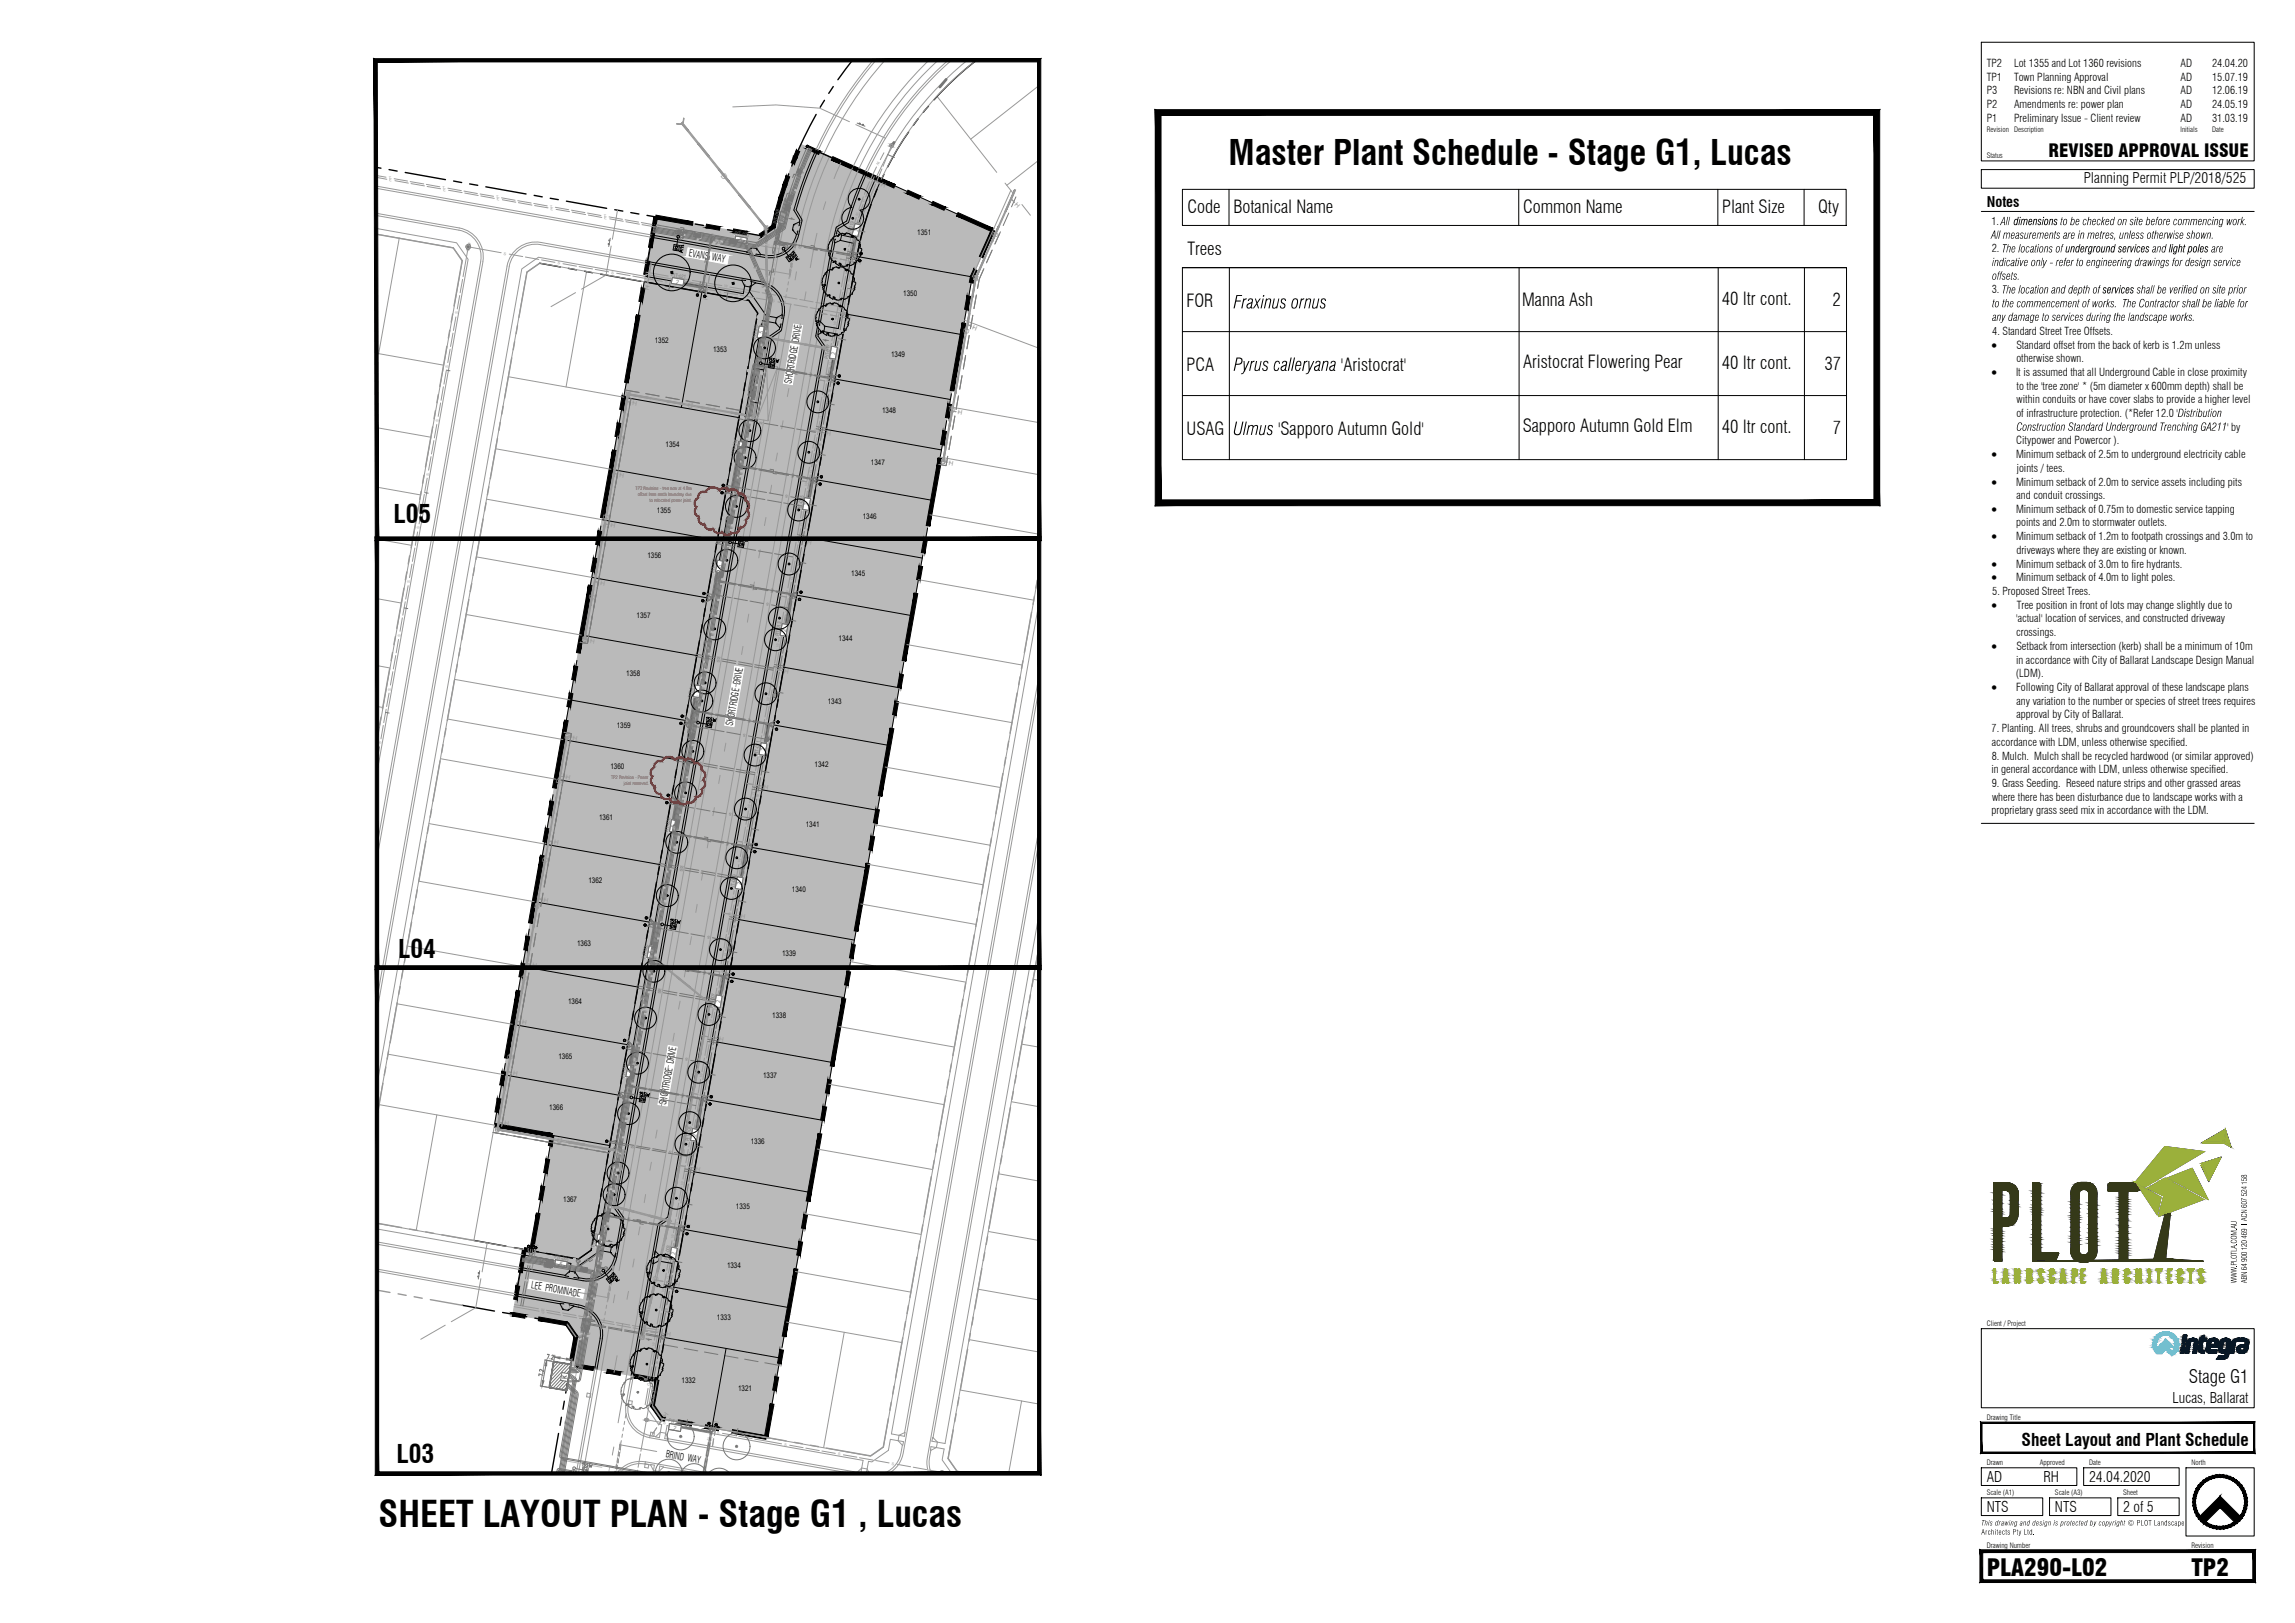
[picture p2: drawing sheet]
<svg xmlns="http://www.w3.org/2000/svg" width="420mm" height="297mm" viewBox="0 0 420 297" stroke-linecap="round" stroke-linejoin="round" font-family="sans-serif">
<defs><g id="words">
<text font-size="6.6" x="69.3" y="279.4">SHEET LAYOUT PLAN - Stage G1 , Lucas</text>
<text font-size="6.4" x="224.9" y="30.1">Master Plant Schedule - Stage G1, Lucas</text>
<g font-size="4.6">
<text x="72.1" y="95.7">L05</text>
<text x="72.9" y="175.2">L04</text>
<text x="72.6" y="267.7">L03</text>
</g>
<g font-size="4.3">
<text x="363.7" y="288.4">PLA290-L02</text>
<text x="401.2" y="288.4">TP2</text>
</g>
<text font-size="3.5" x="102" y="253.6">K</text>
<text font-size="3.4" x="400.7" y="253.2">Stage G1</text>
<g font-size="3.3">
<text x="375.1" y="28.7">REVISED APPROVAL ISSUE</text>
<text x="217.4" y="39">Code</text>
<text x="225.8" y="39">Botanical Name</text>
<text x="278.8" y="39">Common Name</text>
<text x="315.3" y="39">Plant Size</text>
<text x="332.8" y="39">Qty</text>
<text x="217.4" y="46.7">Trees</text>
<text x="217.2" y="56.2">FOR</text>
<text x="225.9" y="56.4">Fraxinus ornus</text>
<text x="278.7" y="56">Manna Ash</text>
<text x="315.2" y="55.8">40 ltr cont.</text>
<text x="335.5" y="55.9">2</text>
<text x="217.2" y="67.9">PCA</text>
<text x="225.9" y="67.9">Pyrus calleryana</text>
<text x="245.5" y="67.9">'Aristocrat'</text>
<text x="278.8" y="67.4">Aristocrat Flowering Pear</text>
<text x="315.2" y="67.5">40 ltr cont.</text>
<text x="334" y="67.6">37</text>
<text x="217.2" y="79.6">USAG</text>
<text x="225.8" y="79.6">Ulmus</text>
<text x="234" y="79.6">'Sapporo Autumn Gold'</text>
<text x="278.8" y="79.1">Sapporo Autumn Gold Elm</text>
<text x="315.2" y="79.2">40 ltr cont.</text>
<text x="335.5" y="79.4">7</text>
</g>
<text font-size="3.2" x="370.1" y="264.6">Sheet Layout and Plant Schedule</text>
<g font-size="2.7">
<text x="381.5" y="33.6">Planning Permit PLP/2018/525</text>
<text x="363.7" y="37.9">Notes</text>
<text x="397.7" y="256.7">Lucas, Ballarat</text>
<text x="363.7" y="271.3">AD</text>
<text x="374.1" y="271.3">RH</text>
<text x="382.5" y="271.3">24.04.2020</text>
<text x="363.7" y="276.7">NTS</text>
<text x="376.2" y="276.7">NTS</text>
<text x="388.7" y="276.7">2 of 5</text>
</g>
<g font-size="2.2">
<text x="364.6" y="63.8">·</text>
<text x="364.6" y="68.8">·</text>
<text x="364.6" y="83.9">·</text>
<text x="364.6" y="88.9">·</text>
<text x="364.6" y="93.9">·</text>
<text x="364.6" y="98.9">·</text>
<text x="364.6" y="103.9">·</text>
<text x="364.6" y="106.4">·</text>
<text x="364.6" y="111.4">·</text>
<text x="364.6" y="118.9">·</text>
<text x="364.6" y="126.5">·</text>
</g>
<g font-size="2">
<text x="363.7" y="17.3">P3</text>
<text x="363.7" y="14.8">TP1</text>
<text x="363.7" y="12.3">TP2</text>
<text x="368.7" y="17.3">Revisions re: NBN and Civil plans</text>
<text x="368.7" y="14.8">Town Planning Approval</text>
<text x="368.7" y="12.3">Lot 1355 and Lot 1360 revisions</text>
<text x="399.2" y="17.3">AD</text>
<text x="399.2" y="14.8">AD</text>
<text x="399.2" y="12.3">AD</text>
<text x="405" y="17.3">12.06.19</text>
<text x="405" y="14.8">15.07.19</text>
<text x="405" y="12.3">24.04.20</text>
<text x="363.7" y="22.3">P1</text>
<text x="363.7" y="19.8">P2</text>
<text x="368.7" y="22.3">Preliminary Issue - Client review</text>
<text x="368.7" y="19.8">Amendments re: power plan</text>
<text x="399.2" y="22.3">AD</text>
<text x="399.2" y="19.8">AD</text>
<text x="405" y="22.3">31.03.19</text>
<text x="405" y="19.8">24.05.19</text>
<text x="364.6" y="41.2">1.</text>
<text x="366.5" y="41.2">All dimensions to be checked on site before commencing work.</text>
<text x="364.6" y="46.2">2.</text>
<text x="364.7" y="43.7">All measurements are in metres, unless otherwise shown.</text>
<text x="366.5" y="46.2">The locations ofunderground services and light poles are</text>
<text x="364.6" y="53.7">3.</text>
<text x="364.7" y="51.2">offsets.</text>
<text x="364.7" y="48.7">indicative only - refer to engineering drawings for design service</text>
<text x="366.5" y="53.7">The location and depth of services shall be verified on site prior</text>
<text x="364.7" y="56.2">to the commencement of works. The Contractor shall be liable for</text>
<text x="364.7" y="58.7">any damage to services during the landscape works.</text>
<text x="364.7" y="61.2">4. Standard Street Tree Offsets.</text>
<text x="369.1" y="63.8">Standard offset from the back of kerb is 1.2m unless</text>
<text x="369.1" y="68.8">It is assumed that all Underground Cable in close proximity</text>
<text x="369.1" y="66.3">otherwise shown.</text>
<text x="369.2" y="71.3">to the 'tree zone' * (5m diameter x 600mm depth) shall be</text>
<text x="369.1" y="76.3">of infrastructure protection. (*Refer 12.0 '</text>
<text x="369.2" y="73.8">within conduits or have cover slabs to provide a higher level</text>
<text x="398.7" y="76.3">Distribution</text>
<text x="369.1" y="83.9">Minimum setback of 2.5m to underground electricity cable</text>
<text x="369.1" y="81.4">Citypower and Powercor ).</text>
<text x="369.2" y="78.8">Construction Standard Underground Trenching GA211</text>
<text x="407.7" y="78.8">' by</text>
<text x="369.1" y="88.9">Minimum setback of 2.0m to service assets including pits</text>
<text x="369.2" y="86.3">joints / tees.</text>
<text x="369.1" y="93.9">Minimum setback of 0.75m to domestic service tapping</text>
<text x="369.2" y="91.4">and conduit crossings.</text>
<text x="369.1" y="98.9">Minimum setback of 1.2m to footpath crossings and 3.0m to</text>
<text x="369.1" y="96.4">points and 2.0m to stormwater outlets.</text>
<text x="369.1" y="101.4">driveways where they are existing or known.</text>
<text x="369.1" y="103.9">Minimum setback of 3.0m to fire hydrants.</text>
<text x="369.1" y="106.4">Minimum setback of 4.0m to light poles.</text>
<text x="364.7" y="108.9">5. Proposed Street Trees.</text>
<text x="369.1" y="113.9">'actual' location of services, and constructed driveway</text>
<text x="369.2" y="111.4">Tree position in front of lots may change slightly due to</text>
<text x="369.1" y="116.4">crossings.</text>
<text x="369.1" y="118.9">Setback from intersection (kerb) shall be a minimum of 10m</text>
<text x="369.1" y="123.9">(LDM).</text>
<text x="369.1" y="121.5">in accordance with City of Ballarat Landscape Design Manual</text>
<text x="369.1" y="126.5">Following City of Ballarat approval of these landscape plans</text>
<text x="369.2" y="129">any variation to the number or species of street trees requires</text>
<text x="369.2" y="131.5">approval by City of Ballarat.</text>
<text x="364.6" y="134">7. Planting. All trees, shrubs and groundcovers shall be planted in</text>
<text x="364.7" y="136.5">accordance with LDM, unless otherwise specified.</text>
<text x="364.6" y="141.5">in general accordance with LDM, unless otherwise specified.</text>
<text x="364.6" y="139">8. Mulch. Mulch shall be recycled hardwood (or similar approved)</text>
<text x="364.6" y="149">proprietary grass seed mix in accordance with the LDM.</text>
<text x="364.6" y="144">9. Grass Seeding. Reseed nature strips and other grassed areas</text>
<text x="364.7" y="146.5">where there has been disturbance due to landscape works with a</text>
</g>
<g font-size="1.8">
<text x="126.1" y="46.9" transform="rotate(10 126.1 46.9)">EVANS WAY</text>
<text x="144.9" y="70.3" transform="rotate(-80 144.9 70.3)">SHORTRIDGE DRIVE</text>
<text x="134.2" y="132.9" transform="rotate(-80 134.2 132.9)">SHORTRIDGE DRIVE</text>
<text x="122" y="202.3" transform="rotate(-80 122 202.3)">SHORTRIDGE DRIVE</text>
<text x="97.2" y="235.7" transform="rotate(10 97.2 235.7)">LEE PROMINADE</text>
<text x="121.8" y="266.7" transform="rotate(10 121.8 266.7)">BRIND WAY</text>
</g>
<text font-size="1.5" x="389.5" y="279.2">ã PLOT Landscape</text>
<g font-size="1.4" fill="#989898">
<text x="131.9" y="32.1" transform="rotate(52 131.9 32.1)">D</text>
<text x="181.9" y="42.3" transform="rotate(114 181.9 42.3)">D</text>
<text x="139.9" y="51.4" transform="rotate(89 139.9 51.4)">D</text>
<text x="176.5" y="60" transform="rotate(100 176.5 60)">D</text>
<text x="127" y="73.8" transform="rotate(-170 127 73.8)">D</text>
<text x="173.9" y="74.5" transform="rotate(101 173.9 74.5)">D</text>
<text x="113.1" y="79.6" transform="rotate(100 113.1 79.6)">D</text>
<text x="110.6" y="94.1" transform="rotate(100 110.6 94.1)">D</text>
<text x="108" y="108.6" transform="rotate(101 108 108.6)">D</text>
<text x="102.8" y="143.5" transform="rotate(-80 102.8 143.5)">D</text>
<text x="100.2" y="158" transform="rotate(-79 100.2 158)">D</text>
<text x="96.4" y="179.5" transform="rotate(-79 96.4 179.5)">D</text>
<text x="93.8" y="194" transform="rotate(-80 93.8 194)">D</text>
<text x="128" y="196.8" transform="rotate(-79 128 196.8)">D</text>
<text x="103.1" y="208.3" transform="rotate(-170 103.1 208.3)">D</text>
<text x="125.3" y="211.3" transform="rotate(-80 125.3 211.3)">D</text>
<text x="120.4" y="234.6" transform="rotate(-78 120.4 234.6)">D</text>
</g>
<g font-size="1.4">
<text x="167.9" y="43">1351</text>
<text x="165.4" y="54.2">1350</text>
<text x="119.9" y="62.8">1352</text>
<text x="130.5" y="64.5">1353</text>
<text x="163.1" y="65.3">1349</text>
<text x="161.5" y="75.6">1348</text>
<text x="121.9" y="81.7">1354</text>
<text x="159.4" y="85.1">1347</text>
<text x="120.3" y="93.9">1355</text>
<text x="157.9" y="95">1346</text>
<text x="118.5" y="102.1">1356</text>
<text x="155.9" y="105.5">1345</text>
<text x="116.5" y="113">1357</text>
<text x="153.5" y="117.2">1344</text>
<text x="114.7" y="123.8">1358</text>
<text x="151.5" y="128.9">1343</text>
<text x="112.9" y="133.3">1359</text>
<text x="111.7" y="140.8">1360</text>
<text x="149.1" y="140.3">1342</text>
<text x="109.7" y="150">1361</text>
<text x="147.5" y="151.3">1341</text>
<text x="107.7" y="161.6">1362</text>
<text x="145" y="163.3">1340</text>
<text x="105.7" y="173.1">1363</text>
<text x="143.2" y="174.9">1339</text>
<text x="104" y="183.7">1364</text>
<text x="141.4" y="186.2">1338</text>
<text x="102.2" y="193.8">1365</text>
<text x="139.7" y="197.3">1337</text>
<text x="100.6" y="203.1">1366</text>
<text x="137.5" y="209.3">1336</text>
<text x="103.1" y="220">1367</text>
<text x="134.7" y="221.2">1335</text>
<text x="133.1" y="232">1334</text>
<text x="411.4" y="234.4" transform="rotate(-90 411.4 234.4)">64120</text>
<text x="131.3" y="241.6">1333</text>
<text x="124.8" y="253.2">1332</text>
<text x="135.1" y="254.6">1321</text>
</g>
<g font-size="1.3">
<text x="363.7" y="24.2">Revision Description</text>
<text x="363.7" y="28.9">Status</text>
<text x="399.2" y="24.2">Initials</text>
<text x="405" y="24.2">Date</text>
<text x="363.7" y="242.7">Client / Project</text>
<text x="363.7" y="259.9">Drawing Title</text>
<text x="363.7" y="268.1">Drawn</text>
<text x="373.5" y="268.1">Approved</text>
<text x="382.5" y="268.1">Date</text>
<text x="401.2" y="268.1">North</text>
<text x="363.7" y="273.6">Scale (A1)</text>
<text x="376.2" y="273.6">Scale (A3)</text>
<text x="388.7" y="273.6">Sheet</text>
<text x="362.7" y="280.9">Architects Pty Ltd.</text>
<text x="362.7" y="279.2">This drawing and design is protected by copyright</text>
<text x="363.7" y="283.4">Drawing Number</text>
<text x="401.2" y="283.4">Revision</text>
</g>
<g font-size="1.2" fill="#767676">
<text x="143.6" y="40.2" transform="rotate(-76 143.6 40.2)">8</text>
<text x="135.3" y="44.3" transform="rotate(9 135.3 44.3)">5</text>
<text x="157.1" y="42.5" transform="rotate(-76 157.1 42.5)">2</text>
<text x="123.7" y="51.9" transform="rotate(9 123.7 51.9)">2</text>
<text x="139.7" y="61.2" transform="rotate(-78 139.7 61.2)">5</text>
<text x="153" y="64.9" transform="rotate(-81 153 64.9)">2</text>
<text x="136" y="82.3" transform="rotate(-78 136 82.3)">5</text>
<text x="148" y="92.6" transform="rotate(-78 148 92.6)">2</text>
<text x="132.1" y="104" transform="rotate(-81 132.1 104)">5</text>
<text x="143.9" y="115.6" transform="rotate(-81 143.9 115.6)">2</text>
<text x="128" y="126.9" transform="rotate(-81 128 126.9)">5</text>
<text x="140.1" y="137.4" transform="rotate(-81 140.1 137.4)">2</text>
<text x="123.7" y="151.5" transform="rotate(-81 123.7 151.5)">5</text>
<text x="135.7" y="162" transform="rotate(-81 135.7 162)">2</text>
<text x="119.5" y="174.6" transform="rotate(-81 119.5 174.6)">5</text>
<text x="131.9" y="183.6" transform="rotate(-81 131.9 183.6)">2</text>
<text x="115.7" y="196.4" transform="rotate(-78 115.7 196.4)">5</text>
<text x="127.5" y="208" transform="rotate(-81 127.5 208)">2</text>
<text x="110.2" y="227.4" transform="rotate(-81 110.2 227.4)">6</text>
<text x="102.4" y="231.7" transform="rotate(11 102.4 231.7)">5</text>
<text x="123.7" y="229.8" transform="rotate(-81 123.7 229.8)">2</text>
<text x="123.2" y="261.6" transform="rotate(11 123.2 261.6)">2</text>
</g>
<g font-size="1.2" fill="#989898">
<text x="156.8" y="48.4" transform="rotate(10 156.8 48.4)">H</text>
<text x="155" y="58.6" transform="rotate(10 155 58.6)">H</text>
<text x="177.9" y="60.2" transform="rotate(23 177.9 60.2)">H</text>
<text x="152.9" y="70.5" transform="rotate(10 152.9 70.5)">H</text>
<text x="115.7" y="74.1" transform="rotate(10 115.7 74.1)">H</text>
<text x="175.3" y="75.8" transform="rotate(10 175.3 75.8)">H</text>
<text x="151.3" y="79.7" transform="rotate(10 151.3 79.7)">H</text>
<text x="113.4" y="87.3" transform="rotate(10 113.4 87.3)">H</text>
<text x="149.6" y="88.9" transform="rotate(10 149.6 88.9)">H</text>
<text x="173.7" y="85.1" transform="rotate(10 173.7 85.1)">H</text>
<text x="111.7" y="96.5" transform="rotate(10 111.7 96.5)">H</text>
<text x="109.9" y="107" transform="rotate(10 109.9 107)">H</text>
<text x="145.9" y="110" transform="rotate(10 145.9 110)">H</text>
<text x="103.5" y="142.6" transform="rotate(10 103.5 142.6)">H</text>
<text x="139.8" y="144.3" transform="rotate(10 139.8 144.3)">H</text>
<text x="137.9" y="154.9" transform="rotate(10 137.9 154.9)">H</text>
<text x="99.5" y="165.1" transform="rotate(10 99.5 165.1)">H</text>
<text x="135.6" y="168.1" transform="rotate(10 135.6 168.1)">H</text>
<text x="97.4" y="177" transform="rotate(10 97.4 177)">H</text>
<text x="133.7" y="178.6" transform="rotate(10 133.7 178.6)">H</text>
<text x="95.5" y="187.5" transform="rotate(10 95.5 187.5)">H</text>
<text x="131.6" y="190.5" transform="rotate(10 131.6 190.5)">H</text>
<text x="93.9" y="196.8" transform="rotate(10 93.9 196.8)">H</text>
<text x="129.7" y="201.1" transform="rotate(10 129.7 201.1)">H</text>
<text x="92.3" y="206" transform="rotate(10 92.3 206)">H</text>
<text x="127.3" y="214.2" transform="rotate(10 127.3 214.2)">H</text>
<text x="125.5" y="224.8" transform="rotate(10 125.5 224.8)">H</text>
<text x="98.5" y="228.6" transform="rotate(-80 98.5 228.6)">H</text>
<text x="123.6" y="235.4" transform="rotate(10 123.6 235.4)">H</text>
<text x="122" y="244.5" transform="rotate(7 122 244.5)">H</text>
<text x="121.9" y="259.6" transform="rotate(-54 121.9 259.6)">H</text>
<text x="131.5" y="261" transform="rotate(-80 131.5 261)">H</text>
</g>
<g font-size=".9" fill="#767676">
<text x="142.2" y="40.9" transform="rotate(-76 142.2 40.9)">PIT-018</text>
<text x="134.5" y="42.9" transform="rotate(10 134.5 42.9)">PIT-020</text>
<text x="155.7" y="43.2" transform="rotate(-75 155.7 43.2)">PIT-019</text>
<text x="122.9" y="50.6" transform="rotate(10 122.9 50.6)">PIT-021</text>
<text x="138.4" y="62" transform="rotate(-80 138.4 62)">PIT-016</text>
<text x="151.6" y="65.7" transform="rotate(-80 151.6 65.7)">PIT-017</text>
<text x="134.6" y="83.1" transform="rotate(-80 134.6 83.1)">PIT-014</text>
<text x="146.7" y="93.4" transform="rotate(-80 146.7 93.4)">PIT-015</text>
<text x="130.7" y="104.9" transform="rotate(-80 130.7 104.9)">PIT-012</text>
<text x="142.6" y="116.5" transform="rotate(-80 142.6 116.5)">PIT-013</text>
<text x="126.7" y="127.7" transform="rotate(-80 126.7 127.7)">PIT-010</text>
<text x="138.7" y="138.3" transform="rotate(-80 138.7 138.3)">PIT-011</text>
<text x="122.3" y="152.3" transform="rotate(-80 122.3 152.3)">PIT-008</text>
<text x="134.4" y="162.8" transform="rotate(-80 134.4 162.8)">PIT-009</text>
<text x="118.2" y="175.5" transform="rotate(-80 118.2 175.5)">PIT-006</text>
<text x="130.5" y="184.5" transform="rotate(-80 130.5 184.5)">PIT-007</text>
<text x="114.3" y="197.2" transform="rotate(-80 114.3 197.2)">PIT-004</text>
<text x="126.2" y="208.9" transform="rotate(-80 126.2 208.9)">PIT-005</text>
<text x="101.5" y="230.3" transform="rotate(10 101.5 230.3)">PIT-001</text>
<text x="108.8" y="228.2" transform="rotate(-80 108.8 228.2)">PIT-002</text>
<text x="122.3" y="230.6" transform="rotate(-80 122.3 230.6)">PIT-003</text>
<text x="122.4" y="260.3" transform="rotate(10 122.4 260.3)">PIT-022</text>
</g>
<g font-size=".9" fill="#f00">
<text x="116.4" y="89.7">TP2 Revision - tree now at 4.0m</text>
<text x="116.8" y="90.8">offset from north boundary due</text>
<text x="118.9" y="91.9">to relocated power joint.</text>
<text x="111.9" y="142.6">TP2 Revision - Power</text>
<text x="114.2" y="143.7">joint removed.</text>
</g>
<g font-size=".7" fill="#989898">
<text x="160.7" y="29.5" transform="rotate(119 160.7 29.5)">W</text>
<text x="71.1" y="32.8" transform="rotate(11 71.1 32.8)">T</text>
<text x="71.3" y="33.2" transform="rotate(10 71.3 33.2)">E</text>
<text x="81" y="34.5" transform="rotate(9 81 34.5)">T</text>
<text x="81.1" y="34.9" transform="rotate(11 81.1 34.9)">E</text>
<text x="145.4" y="32.6" transform="rotate(110 145.4 32.6)">T</text>
<text x="145.8" y="32.7" transform="rotate(108 145.8 32.7)">E</text>
<text x="90.8" y="36.3" transform="rotate(11 90.8 36.3)">T</text>
<text x="91" y="36.6" transform="rotate(10 91 36.6)">E</text>
<text x="100.6" y="38" transform="rotate(9 100.6 38)">T</text>
<text x="100.8" y="38.4" transform="rotate(10 100.8 38.4)">E</text>
<text x="110.5" y="39.8" transform="rotate(11 110.5 39.8)">T</text>
<text x="110.6" y="40.1" transform="rotate(8 110.6 40.1)">E</text>
<text x="120.3" y="41.5" transform="rotate(9 120.3 41.5)">T</text>
<text x="120.5" y="41.9" transform="rotate(10 120.5 41.9)">E</text>
<text x="156.8" y="38.8" transform="rotate(108 156.8 38.8)">W</text>
<text x="158.1" y="36.4" transform="rotate(111 158.1 36.4)">G</text>
<text x="159.2" y="37" transform="rotate(-67 159.2 37)">S</text>
<text x="92.2" y="46.6" transform="rotate(10 92.2 46.6)">S</text>
<text x="130.2" y="43.3" transform="rotate(12 130.2 43.3)">T</text>
<text x="130.3" y="43.6" transform="rotate(8 130.3 43.6)">E</text>
<text x="102" y="48.3" transform="rotate(11 102 48.3)">S</text>
<text x="111.9" y="50.1" transform="rotate(10 111.9 50.1)">S</text>
<text x="121.7" y="51.8" transform="rotate(10 121.7 51.8)">S</text>
<text x="122.8" y="50.9" transform="rotate(11 122.8 50.9)">W</text>
<text x="124.5" y="51.6" transform="rotate(11 124.5 51.6)">G</text>
<text x="131.6" y="53.6" transform="rotate(11 131.6 53.6)">S</text>
<text x="155.5" y="52.5" transform="rotate(-80 155.5 52.5)">S</text>
<text x="83.8" y="57.6" transform="rotate(-80 83.8 57.6)">S</text>
<text x="140.4" y="57.2" transform="rotate(-81 140.4 57.2)">T</text>
<text x="140.8" y="57.3" transform="rotate(-79 140.8 57.3)">E</text>
<text x="141.4" y="55.3" transform="rotate(10 141.4 55.3)">S</text>
<text x="142.4" y="54.4" transform="rotate(9 142.4 54.4)">W</text>
<text x="153.1" y="59.5" transform="rotate(-79 153.1 59.5)">W</text>
<text x="153.9" y="57" transform="rotate(-81 153.9 57)">G</text>
<text x="82" y="67.4" transform="rotate(-80 82 67.4)">S</text>
<text x="138.7" y="67.1" transform="rotate(-79 138.7 67.1)">T</text>
<text x="151.3" y="69.3" transform="rotate(-81 151.3 69.3)">W</text>
<text x="152.2" y="66.8" transform="rotate(-81 152.2 66.8)">G</text>
<text x="80.3" y="77.2" transform="rotate(-80 80.3 77.2)">S</text>
<text x="136.9" y="76.9" transform="rotate(-81 136.9 76.9)">T</text>
<text x="150.4" y="76.7" transform="rotate(-79 150.4 76.7)">G</text>
<text x="149.6" y="79.1" transform="rotate(-79 149.6 79.1)">W</text>
<text x="78.5" y="87.1" transform="rotate(-79 78.5 87.1)">S</text>
<text x="147.8" y="88.9" transform="rotate(-81 147.8 88.9)">W</text>
<text x="148.7" y="86.5" transform="rotate(-81 148.7 86.5)">G</text>
<text x="76.8" y="96.9" transform="rotate(-80 76.8 96.9)">S</text>
<text x="133.4" y="96.5" transform="rotate(-81 133.4 96.5)">T</text>
<text x="146.1" y="98.8" transform="rotate(-79 146.1 98.8)">W</text>
<text x="146.9" y="96.3" transform="rotate(-79 146.9 96.3)">G</text>
<text x="75.1" y="106.7" transform="rotate(-80 75.1 106.7)">S</text>
<text x="132.1" y="106.5" transform="rotate(-79 132.1 106.5)">E</text>
<text x="145.2" y="106.2" transform="rotate(-81 145.2 106.2)">G</text>
<text x="144.3" y="108.6" transform="rotate(-81 144.3 108.6)">W</text>
<text x="73.3" y="116.6" transform="rotate(-79 73.3 116.6)">S</text>
<text x="129.9" y="116.2" transform="rotate(-81 129.9 116.2)">T</text>
<text x="143.4" y="116" transform="rotate(-79 143.4 116)">G</text>
<text x="141.7" y="125.8" transform="rotate(-81 141.7 125.8)">G</text>
<text x="71.6" y="126.4" transform="rotate(-82 71.6 126.4)">S</text>
<text x="128.2" y="126.1" transform="rotate(-78 128.2 126.1)">T</text>
<text x="69.8" y="136.2" transform="rotate(-79 69.8 136.2)">S</text>
<text x="126.4" y="135.9" transform="rotate(-79 126.4 135.9)">T</text>
<text x="139.9" y="135.7" transform="rotate(-79 139.9 135.7)">G</text>
<text x="139.1" y="138.1" transform="rotate(-81 139.1 138.1)">W</text>
<text x="124.7" y="145.7" transform="rotate(-81 124.7 145.7)">T</text>
<text x="137.4" y="148" transform="rotate(-79 137.4 148)">W</text>
<text x="138.2" y="145.5" transform="rotate(-79 138.2 145.5)">G</text>
<text x="122.9" y="155.6" transform="rotate(-79 122.9 155.6)">T</text>
<text x="123.3" y="155.6" transform="rotate(-80 123.3 155.6)">E</text>
<text x="136.4" y="155.3" transform="rotate(-81 136.4 155.3)">G</text>
<text x="135.6" y="157.8" transform="rotate(-81 135.6 157.8)">W</text>
<text x="121.2" y="165.4" transform="rotate(-81 121.2 165.4)">T</text>
<text x="133.8" y="167.6" transform="rotate(-79 133.8 167.6)">W</text>
<text x="134.7" y="165.2" transform="rotate(-79 134.7 165.2)">G</text>
<text x="119.4" y="175.2" transform="rotate(-79 119.4 175.2)">T</text>
<text x="132.1" y="177.5" transform="rotate(-81 132.1 177.5)">W</text>
<text x="132.9" y="175" transform="rotate(-81 132.9 175)">G</text>
<text x="117.7" y="185.1" transform="rotate(-81 117.7 185.1)">T</text>
<text x="118.1" y="185.1" transform="rotate(-79 118.1 185.1)">EE</text>
<text x="131.2" y="184.8" transform="rotate(-79 131.2 184.8)">G</text>
<text x="130.3" y="187.3" transform="rotate(-79 130.3 187.3)">W</text>
<text x="115.9" y="194.9" transform="rotate(-79 115.9 194.9)">T</text>
<text x="116.3" y="195" transform="rotate(-80 116.3 195)">EE</text>
<text x="128.6" y="197.1" transform="rotate(-81 128.6 197.1)">W</text>
<text x="129.5" y="194.7" transform="rotate(-81 129.5 194.7)">G</text>
<text x="114.2" y="204.7" transform="rotate(-81 114.2 204.7)">T</text>
<text x="114.6" y="204.8" transform="rotate(-80 114.6 204.8)">E</text>
<text x="126.9" y="207" transform="rotate(-79 126.9 207)">W</text>
<text x="127.7" y="204.5" transform="rotate(-79 127.7 204.5)">G</text>
<text x="112.4" y="214.6" transform="rotate(-79 112.4 214.6)">T</text>
<text x="126" y="214.3" transform="rotate(-81 126 214.3)">G</text>
<text x="110.7" y="224.4" transform="rotate(-79 110.7 224.4)">T</text>
<text x="124.2" y="224.2" transform="rotate(-81 124.2 224.2)">G</text>
<text x="99.1" y="231" transform="rotate(9 99.1 231)">T</text>
<text x="99.3" y="231.3" transform="rotate(11 99.3 231.3)">E</text>
<text x="108.9" y="234.2" transform="rotate(-81 108.9 234.2)">T</text>
<text x="109.3" y="234.3" transform="rotate(-82 109.3 234.3)">E</text>
<text x="121.6" y="236.5" transform="rotate(-79 121.6 236.5)">W</text>
<text x="122.5" y="234" transform="rotate(-79 122.5 234)">G</text>
<text x="107.2" y="244.1" transform="rotate(-79 107.2 244.1)">T</text>
<text x="108.8" y="241.6" transform="rotate(11 108.8 241.6)">W</text>
<text x="109" y="242" transform="rotate(9 109 242)">G</text>
<text x="120.7" y="243.8" transform="rotate(-81 120.7 243.8)">G</text>
<text x="119" y="253.7" transform="rotate(-79 119 253.7)">G</text>
<text x="121.4" y="260.7" transform="rotate(10 121.4 260.7)">S</text>
<text x="130" y="263" transform="rotate(99 130 263)">W</text>
<text x="131.3" y="262.4" transform="rotate(11 131.3 262.4)">S</text>
<text x="143.6" y="264.6" transform="rotate(8 143.6 264.6)">S</text>
<text x="153.4" y="266.3" transform="rotate(10 153.4 266.3)">S</text>
<text x="163.2" y="268.1" transform="rotate(11 163.2 268.1)">S</text>
</g>
<g font-size=".7" fill="#767676">
<text x="146.7" y="31.2" transform="rotate(111 146.7 31.2)">E</text>
<text x="131.5" y="44.2" transform="rotate(-169 131.5 44.2)">E</text>
<text x="132" y="43.8" transform="rotate(-170 132 43.8)">E</text>
<text x="146.2" y="45.3" transform="rotate(10 146.2 45.3)">E</text>
<text x="152.7" y="45.8" transform="rotate(-170 152.7 45.8)">E</text>
<text x="140.3" y="52.4" transform="rotate(-114 140.3 52.4)">E</text>
<text x="153.4" y="61.4" transform="rotate(101 153.4 61.4)">S</text>
<text x="138.6" y="69.8" transform="rotate(-79 138.6 69.8)">E</text>
<text x="139.2" y="67.3" transform="rotate(-80 139.2 67.3)">E</text>
<text x="148.7" y="68.5" transform="rotate(-170 148.7 68.5)">E</text>
<text x="151.6" y="71.2" transform="rotate(98 151.6 71.2)">S</text>
<text x="137.5" y="77.1" transform="rotate(-82 137.5 77.1)">E</text>
<text x="138.9" y="77.5" transform="rotate(11 138.9 77.5)">W</text>
<text x="149.9" y="81.1" transform="rotate(101 149.9 81.1)">S</text>
<text x="135.7" y="87" transform="rotate(-80 135.7 87)">E</text>
<text x="145.4" y="86.9" transform="rotate(-170 145.4 86.9)">E</text>
<text x="134.8" y="91.2" transform="rotate(-80 134.8 91.2)">E</text>
<text x="136.5" y="91.1" transform="rotate(11 136.5 91.1)">W</text>
<text x="147.7" y="93.3" transform="rotate(101 147.7 93.3)">S</text>
<text x="134" y="96.8" transform="rotate(-82 134 96.8)">E</text>
<text x="134.9" y="100.4" transform="rotate(11 134.9 100.4)">W</text>
<text x="132.4" y="106.6" transform="rotate(-82 132.4 106.6)">E</text>
<text x="141.7" y="107.8" transform="rotate(-170 141.7 107.8)">E</text>
<text x="145.9" y="103.1" transform="rotate(100 145.9 103.1)">S</text>
<text x="130.5" y="116.5" transform="rotate(-80 130.5 116.5)">E</text>
<text x="143.7" y="116.1" transform="rotate(100 143.7 116.1)">S</text>
<text x="129.2" y="122.3" transform="rotate(-82 129.2 122.3)">E</text>
<text x="131.2" y="121.1" transform="rotate(9 131.2 121.1)">W</text>
<text x="131.3" y="120.7" transform="rotate(9 131.3 120.7)">W</text>
<text x="128.1" y="127.8" transform="rotate(-80 128.1 127.8)">E</text>
<text x="128.7" y="126.3" transform="rotate(-80 128.7 126.3)">E</text>
<text x="137.4" y="131.8" transform="rotate(-170 137.4 131.8)">E</text>
<text x="127" y="136.2" transform="rotate(-79 127 136.2)">E</text>
<text x="127.5" y="132.2" transform="rotate(-80 127.5 132.2)">E</text>
<text x="127.8" y="139.8" transform="rotate(9 127.8 139.8)">W</text>
<text x="125.2" y="146" transform="rotate(-80 125.2 146)">E</text>
<text x="138.9" y="145.8" transform="rotate(-80 138.9 145.8)">S</text>
<text x="123.7" y="155.8" transform="rotate(-80 123.7 155.8)">E</text>
<text x="133.5" y="154.2" transform="rotate(-169 133.5 154.2)">E</text>
<text x="124.4" y="159.3" transform="rotate(9 124.4 159.3)">W</text>
<text x="124.5" y="158.9" transform="rotate(11 124.5 158.9)">W</text>
<text x="136.4" y="160" transform="rotate(-79 136.4 160)">S</text>
<text x="121.2" y="166.2" transform="rotate(-80 121.2 166.2)">E</text>
<text x="121.8" y="165.7" transform="rotate(-82 121.8 165.7)">E</text>
<text x="134.6" y="169.8" transform="rotate(-80 134.6 169.8)">S</text>
<text x="120" y="175.5" transform="rotate(-80 120 175.5)">E</text>
<text x="129.2" y="178" transform="rotate(-169 129.2 178)">E</text>
<text x="118" y="184.7" transform="rotate(-80 118 184.7)">E</text>
<text x="118.3" y="185.3" transform="rotate(-79 118.3 185.3)">E</text>
<text x="132.4" y="182.4" transform="rotate(-80 132.4 182.4)">S</text>
<text x="116.2" y="194.5" transform="rotate(-79 116.2 194.5)">E</text>
<text x="116.7" y="195.2" transform="rotate(-82 116.7 195.2)">E</text>
<text x="130.6" y="192.2" transform="rotate(-82 130.6 192.2)">S</text>
<text x="117" y="200.8" transform="rotate(9 117 200.8)">W</text>
<text x="125.3" y="200.2" transform="rotate(-170 125.3 200.2)">E</text>
<text x="115" y="205" transform="rotate(-80 115 205)">E</text>
<text x="128.1" y="206.4" transform="rotate(-79 128.1 206.4)">S</text>
<text x="113" y="211" transform="rotate(100 113 211)">E</text>
<text x="113" y="214.8" transform="rotate(-80 113 214.8)">E</text>
<text x="115.4" y="210.1" transform="rotate(11 115.4 210.1)">W</text>
<text x="123" y="210.6" transform="rotate(-170 123 210.6)">S</text>
<text x="112.1" y="217.4" transform="rotate(-79 112.1 217.4)">E</text>
<text x="125.7" y="220.2" transform="rotate(-80 125.7 220.2)">S</text>
<text x="110.6" y="224.6" transform="rotate(100 110.6 224.6)">E</text>
<text x="111.3" y="224.6" transform="rotate(-80 111.3 224.6)">E</text>
<text x="114.9" y="223.5" transform="rotate(11 114.9 223.5)">E</text>
<text x="97" y="230.6" transform="rotate(101 97 230.6)">W</text>
<text x="109.7" y="231" transform="rotate(-82 109.7 231)">E</text>
<text x="123.9" y="230" transform="rotate(-79 123.9 230)">S</text>
<text x="108.8" y="234.4" transform="rotate(101 108.8 234.4)">E</text>
<text x="109.7" y="234.5" transform="rotate(-80 109.7 234.5)">E</text>
<text x="122.2" y="239.8" transform="rotate(-80 122.2 239.8)">S</text>
<text x="107.1" y="244.8" transform="rotate(-82 107.1 244.8)">E</text>
<text x="107.8" y="244.3" transform="rotate(-80 107.8 244.3)">E</text>
<text x="108" y="240.9" transform="rotate(-80 108 240.9)">E</text>
<text x="117.8" y="244" transform="rotate(-170 117.8 244)">E</text>
<text x="120.4" y="249.7" transform="rotate(-80 120.4 249.7)">S</text>
</g>
<g font-size=".5" fill="#989898">
<text x="161.3" y="33.8" transform="rotate(25 161.3 33.8)">H</text>
<text x="185.9" y="37.4" transform="rotate(47 185.9 37.4)">H</text>
<text x="129.1" y="54" transform="rotate(101 129.1 54)">H</text>
<text x="147.8" y="99.2" transform="rotate(7 147.8 99.2)">H</text>
<text x="143.6" y="123" transform="rotate(7 143.6 123)">H</text>
<text x="104.8" y="135.2" transform="rotate(7 104.8 135.2)">H</text>
</g>
</g></defs>
<!-- layer: 0-context-stagehch -->
<g fill="#bababa" stroke="#bababa" stroke-width=".18">
<path d="M146.6 26.4l4.7 2.1h-5.6z"/>
<path d="M120.1 39.7l10 1.8h-10.4z"/>
<path d="M96 228.7l1.3 .2h-1.4z"/>
<path d="M119.5 257.3h21.8l-.4 2.4z"/>
<path d="M145.7 28.5l10.3 2.1-4.7-2.1zM145.7 28.5l10.3 2.1h-11.2z"/>
<path d="M144.8 30.6l16 2.2-4.8-2.2zM144.8 30.6l16 2.2h-16.7z"/>
<path d="M144.1 32.8l21.5 2.1-4.8-2.1zM144.1 32.8l21.5 2.1h-22.3z"/>
<path d="M143.3 34.9l27.2 2.2-4.9-2.2zM143.3 34.9l27.2 2.2h-27.8z"/>
<path d="M142.7 37.1l32.7 2.2-4.9-2.2zM142.7 37.1l32.7 2.2h-33.3z"/>
<path d="M142.1 39.3l38.3 2.2-5-2.2zM142.1 39.3l38.3 2.2h-38.8z"/>
<path d="M141.6 41.5l40.2 .6-1.4-.6zM140.6 42.1l1-.6 40.2 .6z"/>
<path d="M119.7 41.5l14 .6-3.6-.6zM119.7 41.5l14 .6h-14.1z"/>
<path d="M140.6 42.1l40.8 1 .4-1zM139.2 43.1l1.4-1 40.8 1z"/>
<path d="M119.6 42.1l19.6 1-5.5-1zM119.6 42.1l19.6 1h-19.8z"/>
<path d="M119.4 43.1l58.6 7.6 3.4-7.6zM119.4 43.1l58.6 7.6h-59.9z"/>
<path d="M118.1 50.7l56.2 20.7 3.7-20.7zM118.1 50.7l56.2 20.7h-59.9z"/>
<path d="M114.4 71.4l45.1 83.1 14.8-83.1zM114.4 71.4l45.1 83.1h-59.8z"/>
<path d="M99.7 154.5l54.8 28.1 5-28.1zM99.7 154.5l54.8 28.1h-59.8z"/>
<path d="M94.7 182.6l55.7 23.3 4.1-23.3zM94.7 182.6l55.7 23.3h-59.9z"/>
<path d="M90.5 205.9l59.6 1.9 .3-1.9zM90.5 205.9l59.6 1.9h-49z"/>
<path d="M101.1 207.8l45.2 21.1 3.8-21.1zM101.1 207.8l45.2 21.1h-49z"/>
<path d="M95.9 228.9l48.4 11.6 2-11.6zM95.9 228.9l48.4 11.6h-50.4z"/>
<path d="M93.9 240.5l50.1 1.8 .3-1.8zM93.9 240.5l50.1 1.8h-40.2z"/>
<path d="M103.8 242.3l39.7 2.3 .5-2.3zM103.8 242.3l39.7 2.3h-38.1z"/>
<path d="M105.4 244.6l37.2 5.2 .9-5.2zM105.4 244.6l37.2 5.2h-38.1z"/>
<path d="M104.5 249.8l37.6 2.8 .5-2.8zM104.5 249.8l37.6 2.8h-21.8z"/>
<path d="M120.3 252.6l21 4.7 .8-4.7zM120.3 252.6l21 4.7h-21.8z"/>
<path d="M119.5 257.3l1.6 2.4h19.8zM121.1 259.7h19.8l-.6 3.4z"/>
</g>
<!-- layer: l-elec joint pit -->
<g fill="none" stroke="#767676" stroke-width=".18">
<path d="M144 37.4l.7 .2-.3 1.1-.8-.2zM144.5 35.5l.8 .2-.4 1.2-.7-.3zM146.2 30.7l.8 .3-.5 1.1-.7-.3zM123.8 41.9l1.2 .2-.1 .8-1.2-.2zM127.1 42.5l1.2 .2-.1 .8-1.2-.2zM133.7 43.7l1.2 .2-.1 .8-1.2-.2zM137.5 71.5l.8 .1-.2 1.2-.8-.1zM133.4 94.5l.8 .2-.2 1.2-.8-.2zM135.8 80.7l.9 .1-.3 1.2-.8-.1zM131.6 104.4l.8 .2-.2 1.2-.8-.2zM126.4 134.1l.8 .2-.2 1.2-.8-.2zM123.5 149.9l.8 .2-.2 1.2-.8-.2z"/>
<path d="M119.6 172.4l.8 .1-.2 1.2-.8-.1zM115.4 196.1l.7 .1-.2 1.2-.8-.1zM113.7 205.3l.8 .2-.2 1.2-.8-.2zM99.7 231.1l1.2 .2-.1 .8-1.2-.2zM99.8 230.7l1.2 .2-.1 .8-1.2-.2zM101.1 230.9l1.2 .2-.1 .8-1.2-.2zM106.4 231.8l1.2 .2-.2 .8-1.1-.2zM110.8 221.6l.8 .2-.2 1.2-.8-.2zM107.1 242.6l.8 .1-.2 1.2-.8-.1z"/>
</g>
<!-- layer: S-XMH -->
<g fill="#989898" stroke="#989898" stroke-width=".18">
<path d="M163.1 26.8h.2z"/>
<path d="M163.2 26.8h.1z"/>
<path d="M118.3 259.7h.1z"/>
<path d="M118.3 259.7h.2z"/>
<path d="M118.2 259.8h.4z"/>
<path d="M118.2 260h.3z"/>
<path d="M118.3 260h.1z"/>
<path d="M172.3 269.6h.3z"/>
<path d="M172.4 269.6h.1z"/>
<path d="M154.2 57.2h.3z"/>
<path d="M154.3 57.6h.1z"/>
<path d="M85.6 45.1v.1z"/>
<path d="M157.1 41.1v.1z"/>
<path d="M133.5 173.4v.1z"/>
<path d="M133.6 173.3v.3z"/>
<path d="M133.9 173.3l-.1 .3z"/>
<path d="M140.6 135.2v.3z"/>
<path d="M140.7 135.2l-.1 .3z"/>
<path d="M163.2 26.4l.1 .1zM163.2 26.4l.1 .1z"/>
<path d="M163.2 26.5h.1zM163.1 26.5h.2z"/>
<path d="M163.1 26.5h.2zM163.1 26.5h.2z"/>
<path d="M163.1 26.5h.2zM163.1 26.5h.2z"/>
<path d="M163.1 26.5h.2zM163.1 26.5h.2z"/>
<path d="M163.1 26.5h.3zM163.1 26.5h.3z"/>
<path d="M163.1 26.5h.3zM163.1 26.5h.3zM163 26.5h.4zM163 26.5h.4z"/>
<path d="M163 26.5l.4 .1zM163 26.5l.4 .1z"/>
<path d="M163 26.6h.4zM163 26.6h.4z"/>
<path d="M163 26.6h.4zM163 26.6h.4zM163 26.6h.4zM163 26.6h.4z"/>
<path d="M163 26.6h.4zM163 26.6h.4zM163 26.6h.4zM163 26.6h.4z"/>
<path d="M163 26.6l.4 .1zM163 26.6l.4 .1zM163 26.7h.4zM163 26.7h.4z"/>
<path d="M163 26.7h.4zM163 26.7h.4z"/>
<path d="M163 26.7h.4zM163 26.7h.4z"/>
<path d="M163 26.7h.4zM163 26.7h.4zM163 26.7h.4zM163 26.7h.4z"/>
<path d="M163 26.7h.4zM163 26.7l.4 .1zM163.1 26.8h.3zM163.1 26.8h.3z"/>
<path d="M163.1 26.8h.3zM163.1 26.8h.2zM163.1 26.8h.2zM163.1 26.8h.2z"/>
<path d="M163.1 26.8h.2zM163.1 26.8h.2zM163.1 26.8h.2z"/>
<path d="M163.1 26.8h.2zM163.1 26.8h.2z"/>
<path d="M163.2 26.8h.1zM163.2 26.8h.1z"/>
<path d="M118.3 259.7h.1zM118.3 259.7h.1zM118.3 259.7h.1z"/>
<path d="M118.3 259.7h.2zM118.3 259.7h.2zM118.2 259.7h.3z"/>
<path d="M118.2 259.7h.3zM118.2 259.7h.3z"/>
<path d="M118.2 259.7h.3zM118.2 259.7h.3z"/>
<path d="M118.2 259.7h.3zM118.2 259.7h.3z"/>
<path d="M118.2 259.7h.3zM118.2 259.7h.3z"/>
<path d="M118.2 259.7l.3 .1zM118.2 259.7l.3 .1z"/>
<path d="M118.2 259.8h.4zM118.2 259.8h.4z"/>
<path d="M118.2 259.8h.4zM118.2 259.8h.4zM118.2 259.8h.4z"/>
<path d="M118.2 259.8h.4zM118.2 259.8h.4zM118.2 259.8h.4zM118.2 259.8h.4z"/>
<path d="M118.2 259.8l.4 .1zM118.2 259.8l.4 .1z"/>
<path d="M118.2 259.9h.4zM118.2 259.9h.4z"/>
<path d="M118.2 259.9h.4zM118.2 259.9h.4z"/>
<path d="M118.2 259.9h.4zM118.2 259.9h.4z"/>
<path d="M118.2 259.9h.4zM118.2 259.9l.3 .1zM118.2 260h.3z"/>
<path d="M118.2 260h.3zM118.2 260h.3z"/>
<path d="M118.2 260h.3zM118.2 260h.3z"/>
<path d="M118.2 260h.3zM118.2 260h.3z"/>
<path d="M118.2 260h.3zM118.2 260h.3z"/>
<path d="M118.2 260h.3zM118.2 260h.2zM118.3 260h.1z"/>
<path d="M118.3 260h.1zM118.3 260h.1z"/>
<path d="M118.3 260h.1zM118.3 260h.1z"/>
<path d="M172.4 269.3h.1zM172.4 269.3h.1zM172.4 269.3h.1zM172.4 269.3h.1z"/>
<path d="M172.4 269.3h.2zM172.4 269.3h.2z"/>
<path d="M172.4 269.3h.2zM172.3 269.3h.3z"/>
<path d="M172.3 269.3h.3zM172.3 269.3h.3zM172.3 269.3h.3zM172.3 269.3h.3z"/>
<path d="M172.3 269.3h.3zM172.3 269.3h.3z"/>
<path d="M172.3 269.3l.3 .1zM172.3 269.3l.3 .1z"/>
<path d="M172.3 269.4h.3zM172.3 269.4h.3zM172.3 269.4h.3zM172.3 269.4h.3z"/>
<path d="M172.3 269.4h.4zM172.3 269.4h.4zM172.3 269.4h.4zM172.3 269.4h.4z"/>
<path d="M172.3 269.4l.4 .1zM172.3 269.4l.4 .1zM172.3 269.5h.4zM172.3 269.5h.4z"/>
<path d="M172.3 269.5h.4zM172.3 269.5h.4z"/>
<path d="M172.3 269.5h.4zM172.3 269.5h.4z"/>
<path d="M172.3 269.5h.4zM172.3 269.5h.3z"/>
<path d="M172.3 269.5h.3zM172.3 269.5h.3z"/>
<path d="M172.3 269.5l.3 .1zM172.3 269.5l.3 .1z"/>
<path d="M172.3 269.6h.3zM172.3 269.6h.3z"/>
<path d="M172.3 269.6h.3zM172.3 269.6h.3z"/>
<path d="M172.3 269.6h.3zM172.3 269.6h.3z"/>
<path d="M172.3 269.6h.3zM172.3 269.6h.3zM172.3 269.6h.3z"/>
<path d="M172.3 269.6h.3zM172.3 269.6h.3z"/>
<path d="M172.4 269.6h.1zM172.4 269.6h.2z"/>
<path d="M172.4 269.6h.1zM172.4 269.6h.1zM172.4 269.6h.1zM172.4 269.6h.1z"/>
<path d="M154.3 57.2h.1zM154.3 57.2h.1zM154.3 57.2h.1zM154.3 57.2h.1z"/>
<path d="M154.3 57.2h.2zM154.3 57.2h.2zM154.2 57.2h.3z"/>
<path d="M154.2 57.2h.3zM154.2 57.2h.3zM154.2 57.2h.3zM154.2 57.2h.3z"/>
<path d="M154.2 57.2h.3zM154.2 57.2h.3z"/>
<path d="M154.2 57.2l.3 .1zM154.2 57.2l.3 .1z"/>
<path d="M154.2 57.3h.3zM154.2 57.3h.3zM154.2 57.3h.3zM154.2 57.3h.3z"/>
<path d="M154.2 57.3h.3zM154.2 57.3h.3zM154.1 57.3h.4zM154.1 57.3h.4z"/>
<path d="M154.1 57.3h.4zM154.1 57.3h.4z"/>
<path d="M154.1 57.3l.4 .1zM154.1 57.3l.4 .1z"/>
<path d="M154.1 57.4h.4zM154.1 57.4h.4z"/>
<path d="M154.1 57.4h.4zM154.1 57.4h.4z"/>
<path d="M154.1 57.4h.4zM154.1 57.4h.4zM154.2 57.4h.3zM154.2 57.4h.3z"/>
<path d="M154.2 57.4h.3zM154.2 57.4l.3 .1zM154.2 57.5h.3zM154.2 57.5h.3z"/>
<path d="M154.2 57.5h.3zM154.2 57.5h.3z"/>
<path d="M154.2 57.5h.3zM154.2 57.5h.3z"/>
<path d="M154.2 57.5h.3zM154.2 57.5h.3z"/>
<path d="M154.2 57.5h.3zM154.2 57.5h.3z"/>
<path d="M154.2 57.5h.3zM154.2 57.5l.2 .1zM154.2 57.6h.2zM154.2 57.6h.2z"/>
<path d="M154.2 57.6h.2zM154.2 57.6h.2z"/>
<path d="M154.3 57.6h.1zM154.3 57.6h.1z"/>
<path d="M85.6 45.1v.1zM85.6 45.1v.2z"/>
<path d="M85.6 45.1v.2zM85.6 45v.3z"/>
<path d="M85.6 45v.3zM85.7 45l-.1 .3z"/>
<path d="M85.7 45l-.1 .3zM85.7 45l-.1 .3z"/>
<path d="M85.7 45l-.1 .3zM85.7 45v.3z"/>
<path d="M85.7 45v.3zM85.8 45l-.1 .3z"/>
<path d="M85.8 45l-.1 .3zM85.8 45l-.1 .3z"/>
<path d="M85.8 45l-.1 .3zM85.8 45l-.1 .3z"/>
<path d="M85.8 45v.3zM85.9 45l-.1 .3z"/>
<path d="M85.9 45l-.1 .3zM85.9 45.1l-.1 .2z"/>
<path d="M85.9 45.1l-.1 .2zM85.9 45.1l-.1 .2z"/>
<path d="M85.9 45.1v.2zM85.9 45.1v.2z"/>
<path d="M85.9 45.1v.2zM85.9 45.2v.1z"/>
<path d="M157.1 41.1v.1zM157.1 41.1v.1z"/>
<path d="M157.1 41.1v.1zM157.1 41v.2z"/>
<path d="M157.1 41v.2zM157.1 41v.3z"/>
<path d="M157.1 41v.3zM157.2 41l-.1 .3z"/>
<path d="M157.2 41l-.1 .3zM157.2 41l-.1 .3z"/>
<path d="M157.2 41l-.1 .3zM157.2 41l-.1 .3z"/>
<path d="M157.2 41v.3zM157.2 41v.3z"/>
<path d="M157.2 41v.3zM157.3 41l-.1 .3z"/>
<path d="M157.3 41l-.1 .3zM157.3 41l-.1 .3z"/>
<path d="M157.3 41l-.1 .3zM157.3 41l-.1 .3z"/>
<path d="M157.3 41v.3zM157.4 41.1l-.1 .2z"/>
<path d="M157.4 41.1l-.1 .2zM157.4 41.1l-.1 .2z"/>
<path d="M157.4 41.1l-.1 .2zM157.4 41.1l-.1 .2z"/>
<path d="M157.4 41.1v.2zM157.4 41.2v.1z"/>
<path d="M133.5 173.4v.1zM133.5 173.4v.1z"/>
<path d="M133.5 173.3v.2zM133.5 173.3v.2z"/>
<path d="M133.5 173.3v.2zM133.6 173.3l-.1 .2z"/>
<path d="M133.6 173.3l-.1 .2zM133.6 173.3l-.1 .2z"/>
<path d="M133.6 173.3l-.1 .2zM133.6 173.3l-.1 .3z"/>
<path d="M133.6 173.3l-.1 .3zM133.6 173.3l-.1 .3z"/>
<path d="M133.6 173.3l-.1 .3zM133.6 173.3v.3zM133.6 173.3v.3z"/>
<path d="M133.6 173.3v.3zM133.6 173.3v.3z"/>
<path d="M133.6 173.3v.3zM133.7 173.3l-.1 .3z"/>
<path d="M133.7 173.3l-.1 .3zM133.7 173.3l-.1 .3z"/>
<path d="M133.7 173.3l-.1 .3zM133.7 173.3l-.1 .3z"/>
<path d="M133.7 173.3l-.1 .3zM133.7 173.3l-.1 .3z"/>
<path d="M133.7 173.3v.3zM133.8 173.3l-.1 .4z"/>
<path d="M133.8 173.3l-.1 .4zM133.8 173.3l-.1 .4z"/>
<path d="M133.8 173.3l-.1 .4zM133.8 173.3l-.1 .4z"/>
<path d="M133.8 173.3l-.1 .4zM133.8 173.3l-.1 .4z"/>
<path d="M133.8 173.3l-.1 .4zM133.8 173.3l-.1 .4z"/>
<path d="M133.8 173.3v.4zM133.8 173.3v.4z"/>
<path d="M133.8 173.3v.3zM133.9 173.3l-.1 .3z"/>
<path d="M133.9 173.3l-.1 .3zM133.9 173.3l-.1 .3z"/>
<path d="M133.9 173.3l-.1 .3zM133.9 173.3l-.1 .3zM133.9 173.3l-.1 .3z"/>
<path d="M133.9 173.3l-.1 .3zM133.9 173.4l-.1 .2z"/>
<path d="M133.9 173.4v.2zM133.9 173.4v.2z"/>
<path d="M133.9 173.4v.2zM133.9 173.4v.2z"/>
<path d="M133.9 173.4v.2zM133.9 173.4v.2z"/>
<path d="M133.9 173.4v.2zM133.9 173.4v.2z"/>
<path d="M140.3 135.2v.1zM140.3 135.2v.1z"/>
<path d="M140.3 135.2v.1zM140.3 135.2v.2z"/>
<path d="M140.3 135.2v.2zM140.3 135.2v.2z"/>
<path d="M140.3 135.2v.2zM140.4 135.2l-.1 .2z"/>
<path d="M140.4 135.2l-.1 .2zM140.4 135.2l-.1 .2z"/>
<path d="M140.4 135.2l-.1 .2zM140.4 135.2l-.1 .2z"/>
<path d="M140.4 135.2l-.1 .2zM140.4 135.1l-.1 .4z"/>
<path d="M140.4 135.1l-.1 .4zM140.4 135.1v.4zM140.4 135.1v.4zM140.4 135.1v.4z"/>
<path d="M140.4 135.1v.4zM140.4 135.1v.4z"/>
<path d="M140.4 135.1v.4zM140.5 135.1l-.1 .4z"/>
<path d="M140.5 135.1l-.1 .4zM140.5 135.1l-.1 .4z"/>
<path d="M140.5 135.1l-.1 .4zM140.5 135.1l-.1 .4z"/>
<path d="M140.5 135.1l-.1 .4zM140.5 135.1l-.1 .4z"/>
<path d="M140.5 135.1v.4zM140.5 135.1v.4z"/>
<path d="M140.6 135.1l-.1 .4zM140.5 135.1v.4z"/>
<path d="M140.6 135.1l-.1 .4zM140.6 135.1l-.1 .4z"/>
<path d="M140.6 135.1l-.1 .4zM140.6 135.2l-.1 .3z"/>
<path d="M140.6 135.2l-.1 .3zM140.6 135.2l-.1 .3z"/>
<path d="M140.6 135.2l-.1 .3zM140.6 135.2l-.1 .3zM140.6 135.2v.3z"/>
<path d="M140.6 135.2v.3zM140.7 135.2l-.1 .3z"/>
<path d="M140.7 135.2l-.1 .3zM140.7 135.2l-.1 .3z"/>
<path d="M140.7 135.2l-.1 .3zM140.7 135.2l-.1 .3zM140.7 135.2l-.1 .3z"/>
<path d="M140.7 135.2v.3zM140.7 135.3v.2z"/>
<path d="M140.7 135.3v.1zM140.7 135.3v.1z"/>
<path d="M140.7 135.3v.1zM140.7 135.3v.1z"/>
</g>
<!-- layer: S-MH -->
<g fill="#989898" stroke="#989898" stroke-width=".18">
<path d="M163.2 26.9h.1z"/>
<path d="M118.3 259.6h.1z"/>
<path d="M118.2 260h.4z"/>
<path d="M118.2 260.1h.3z"/>
<path d="M118.3 260.1h.1z"/>
<path d="M172.4 269.2h.1z"/>
<path d="M172.3 269.3h.4z"/>
<path d="M154.3 57.1h.1z"/>
<path d="M154.1 57.3h.5z"/>
<path d="M154.1 57.5h.4z"/>
<path d="M154.3 57.6h.1z"/>
<path d="M163.2 26.4h.1zM163.1 26.4h.2z"/>
<path d="M163.1 26.4h.2zM163.1 26.4h.2z"/>
<path d="M163.1 26.4h.2zM163.1 26.4h.2z"/>
<path d="M163.1 26.4h.3zM163.1 26.4h.3z"/>
<path d="M163.1 26.4h.3zM163.1 26.4h.3z"/>
<path d="M163 26.4l.4 .1zM163 26.4l.4 .1z"/>
<path d="M163 26.5h.4zM163 26.5h.4z"/>
<path d="M163 26.5h.4zM163 26.5h.4z"/>
<path d="M163 26.5h.4zM163 26.5h.4z"/>
<path d="M163 26.5l.4 .1zM163 26.5l.4 .1z"/>
<path d="M163 26.6h.5zM163 26.6h.5z"/>
<path d="M163 26.6h.5zM163 26.6h.5z"/>
<path d="M163 26.6h.5zM163 26.6h.5zM163 26.6h.5zM163 26.6h.5z"/>
<path d="M163 26.6l.5 .1zM163 26.6l.5 .1z"/>
<path d="M163 26.7h.5zM163 26.7h.5z"/>
<path d="M163 26.7h.5zM163 26.7h.4z"/>
<path d="M163 26.7h.4zM163 26.7h.4z"/>
<path d="M163 26.7l.4 .1zM163 26.7l.4 .1z"/>
<path d="M163 26.8h.4zM163 26.8h.4z"/>
<path d="M163 26.8h.4zM163 26.8h.4z"/>
<path d="M163 26.8h.4zM163 26.8h.4z"/>
<path d="M163 26.8h.4zM163 26.8h.4z"/>
<path d="M163 26.8h.4zM163 26.8h.4z"/>
<path d="M163.1 26.8h.3zM163.1 26.8l.2 .1z"/>
<path d="M163.1 26.9h.2zM163.1 26.9h.2z"/>
<path d="M163.1 26.9h.2zM163.1 26.9h.2z"/>
<path d="M163.1 26.9h.2zM163.1 26.9h.2z"/>
<path d="M118.3 259.6h.1zM118.3 259.6h.1z"/>
<path d="M118.3 259.6h.2zM118.3 259.6h.2z"/>
<path d="M118.3 259.6h.2zM118.2 259.6h.3z"/>
<path d="M118.2 259.6h.3zM118.2 259.6h.3z"/>
<path d="M118.2 259.6l.3 .1zM118.2 259.6l.3 .1z"/>
<path d="M118.2 259.7h.3zM118.2 259.7h.3z"/>
<path d="M118.2 259.7h.4zM118.2 259.7h.4z"/>
<path d="M118.2 259.7h.4zM118.2 259.7h.4z"/>
<path d="M118.2 259.7h.4zM118.2 259.7h.4zM118.1 259.7h.5zM118.1 259.7h.5z"/>
<path d="M118.1 259.7l.5 .1zM118.1 259.7l.5 .1z"/>
<path d="M118.1 259.8h.5zM118.1 259.8h.5z"/>
<path d="M118.1 259.8h.5zM118.1 259.8h.5z"/>
<path d="M118.1 259.8h.5zM118.1 259.8h.5z"/>
<path d="M118.1 259.8l.5 .1zM118.1 259.8l.5 .1zM118.1 259.9h.5zM118.1 259.9h.5z"/>
<path d="M118.1 259.9h.5zM118.1 259.9h.5z"/>
<path d="M118.1 259.9l.5 .1zM118.1 259.9l.5 .1z"/>
<path d="M118.1 260h.5zM118.1 260h.5z"/>
<path d="M118.1 260h.5zM118.1 260h.5z"/>
<path d="M118.1 260h.5zM118.1 260h.5zM118.2 260h.4z"/>
<path d="M118.2 260h.4zM118.2 260l.3 .1zM118.2 260.1h.3z"/>
<path d="M118.2 260.1h.3zM118.2 260.1h.3z"/>
<path d="M118.2 260.1h.3zM118.2 260.1h.3z"/>
<path d="M118.3 260.1h.2zM118.3 260.1h.1zM118.3 260.1h.1z"/>
<path d="M172.4 269.2h.2zM172.4 269.2h.2zM172.4 269.2h.2zM172.4 269.2h.2z"/>
<path d="M172.4 269.2h.2zM172.3 269.2h.3zM172.3 269.2h.3zM172.3 269.2h.3z"/>
<path d="M172.3 269.2l.3 .1zM172.3 269.3h.3z"/>
<path d="M172.3 269.3h.3zM172.3 269.3h.3z"/>
<path d="M172.3 269.3h.4zM172.3 269.3h.4zM172.2 269.3h.5z"/>
<path d="M172.2 269.3l.5 .1zM172.2 269.3l.5 .1z"/>
<path d="M172.2 269.4h.5zM172.2 269.4h.5z"/>
<path d="M172.2 269.4h.5zM172.2 269.4h.5z"/>
<path d="M172.2 269.4h.5zM172.2 269.4h.5z"/>
<path d="M172.2 269.4h.5zM172.2 269.4h.5z"/>
<path d="M172.2 269.4l.5 .1zM172.2 269.4l.5 .1z"/>
<path d="M172.2 269.5h.5zM172.2 269.5h.5z"/>
<path d="M172.2 269.5h.5zM172.2 269.5h.5z"/>
<path d="M172.2 269.5h.5zM172.2 269.5h.5zM172.2 269.5h.5zM172.2 269.5h.5z"/>
<path d="M172.2 269.5h.5zM172.2 269.5l.5 .1z"/>
<path d="M172.2 269.6h.5zM172.2 269.6h.5z"/>
<path d="M172.2 269.6h.5zM172.2 269.6h.5z"/>
<path d="M172.3 269.6h.3zM172.3 269.6h.4z"/>
<path d="M172.3 269.6h.3zM172.3 269.6h.3z"/>
<path d="M154.3 57.1h.1zM154.2 57.1h.2zM154.2 57.1h.2zM154.2 57.1h.2z"/>
<path d="M154.2 57.1l.3 .1zM154.2 57.2h.3zM154.2 57.2h.3zM154.2 57.2h.3z"/>
<path d="M154.2 57.2h.3zM154.2 57.2h.3z"/>
<path d="M154.2 57.2h.3zM154.2 57.2h.3z"/>
<path d="M154.2 57.2h.3zM154.2 57.2h.3z"/>
<path d="M154.1 57.2h.5zM154.1 57.2h.5z"/>
<path d="M154.1 57.2l.5 .1zM154.1 57.2l.5 .1zM154.1 57.3h.5z"/>
<path d="M154.1 57.3h.5zM154.1 57.3h.5z"/>
<path d="M154.1 57.3h.5zM154.1 57.3h.5z"/>
<path d="M154.1 57.3h.5zM154.1 57.3h.5z"/>
<path d="M154.1 57.3l.5 .1zM154.1 57.3l.5 .1z"/>
<path d="M154.1 57.4h.5zM154.1 57.4h.5zM154.1 57.4h.5zM154.1 57.4h.5z"/>
<path d="M154.1 57.4h.5zM154.1 57.4l.5 .1zM154.1 57.5h.5zM154.1 57.5h.5z"/>
<path d="M154.1 57.5h.5zM154.1 57.5h.5zM154.1 57.5h.5zM154.1 57.5h.5z"/>
<path d="M154.1 57.5h.5zM154.1 57.5h.4zM154.1 57.5h.4z"/>
<path d="M154.2 57.5h.3zM154.2 57.5l.3 .1zM154.2 57.6h.3zM154.2 57.6h.3z"/>
<path d="M154.2 57.6h.3zM154.2 57.6h.3zM154.2 57.6h.3zM154.2 57.6h.3z"/>
<path d="M154.2 57.6h.3zM154.2 57.6h.2zM154.3 57.6h.1zM154.3 57.6h.1z"/>
</g>
<!-- layer: ASSETS_EXIST -->
<g fill="none" stroke="#767676" stroke-width=".18">
<path d="M98.9 253.6l1.3 .3M99.4 251.7l-.7-.3v.4M99.4 251.3h.1M99.6 250.7l-.1 .4-.6-.5-.1 .2 .1 .2M99.8 248.9l1.2 .2M99.9 249.9l-.5 2.8M100.2 247.9h.4l-.3 .7M100.7 248.7h.1M101.2 248l.1 .3M101.2 248l-.2 .1M101.3 248.3l-.4 .4 .4 .1M101.6 248l-1 5.6"/>
<path d="M101.7 249.2l-.4 .4M102.2 249.3l-1 1.1M102.5 248.5l1.2 .2M102.7 249.4l-1.7 1.7M103.2 249.5l-2.3 2.4M103.7 249.6l-2.9 3.1M104.2 249.7l-3.6 3.8M104.8 248.6l-1 5.6M105.4 268.8l1.5 .2M106.6 267.8l.2-.1-.1 .6M106.7 268.5l1 .2-.2 .9-1-.1zM106.9 268.4h.1"/>
<path d="M106.9 268.8l.5 .3-.6 .2zM107.2 268.2l-.2 .2M107.2 267.8l-.2-.1-.1 .3 .3 .2M107.4 269.1l.2 .1M107.4 268.8l-.1 .6M107.6 268.9v.5M107.7 267.9l-.3-.1v.3l.2 .1v.1l-.3 .1M107.9 267.9v.6l.2-.4 .1 .5 .2-.6"/>
<circle cx="105.1" cy="268.7" r=".24"/>
</g>
<!-- layer: 56 -->
<g fill="none" stroke="#808080" stroke-width=".18">
<path d="M178.1 57.7l-.4 2.5M178.8 54l-.5 2.5M180.1 49.2l-.8 1.9-.3 1.7M181.7 45.7l-1.1 2.3M183 42.7l-.8 1.9M114.4 79.4l-.5 2.4M114.4 71.4l2.6 .4M115 75.7l-.4 2.4M115.5 72.9l-.3 1.6M118.2 72l2.5 .5M121.9 72.7l2.5 .4M125.6 73.3l2.5 .5"/>
<path d="M129.3 74l2.4 .5M133 74.7l2.5 .4M174.2 79.8l-.5 2.5M174.8 76.1l-.4 2.5M175.5 72.5l-.5 2.4M176.1 68.8l-.4 2.4M176.8 65.1l-.4 2.4M177.4 61.4l-.4 2.4M111.1 97.8l-.4 2.5M111.7 94.1l-.4 2.5M112.4 90.4l-.4 2.5M113.1 86.7l-.5 2.5"/>
<path d="M113.7 83.1l-.4 2.4M173.5 83.5l-.3 1.7-1.3-.2M107.8 116.3l-.3 1.5-1.3-.3M108.5 112.6l-.5 2.4M109.1 108.9l-.4 2.4M109.8 105.2l-.5 2.4M110.4 101.5l-.4 2.5M103.3 134l1.3 .3-.4 2.1M104 137.6l-.4 2.5M100.1 159.8l-.5 2.4M100.7 156.1l-.4 2.4M101.4 152.4l-.5 2.4"/>
<path d="M102 148.7l-.4 2.5M102.7 145l-.4 2.5M103.4 141.3l-.5 2.5M96.8 178.2l-.4 2.5M97.5 174.5l-.5 2.5M98.1 170.8l-.4 2.5M98.8 167.1l-.5 2.5M99.4 163.5l-.4 2.4M93.5 196.6l-.4 2.5M94.2 193l-.5 2.4M94.8 189.3l-.4 2.4M95.5 185.6l-.4 2.4"/>
<path d="M96.1 181.9l-.4 2.4M90.3 207.2l2.5 .5M92.2 204l-.4 2.1M92.9 200.3l-.5 2.5M94.1 207.9l2.4 .5M97.8 208.6l2.4 .4M101.5 209.2l2.4 .5M105.1 209.9l2.5 .4M108.8 210.5l2.6 .5"/>
</g>
<!-- layer: l-NBN-pit -->
<g fill="none" stroke="#767676" stroke-width=".18">
<path d="M143.2 39.3l.3 .1-.2 .9-.3-.1zM123.9 51.4l.4 .1v.2l-.5-.1zM135.4 43.7l.5 .1-.1 .3-.4-.1zM156.8 41.9h.2l-.2 .4h-.1zM139.2 60.6h.3l-.1 .5-.3-.1zM152.5 64.3l.2 .1-.1 .4-.1-.1zM135.5 81.7h.3l-.1 .5-.3-.1zM147.6 92h.2l-.1 .5-.2-.1zM131.6 103.4l.3 .1-.1 .5-.3-.1zM143.5 115.1h.2l-.1 .4h-.2zM127.6 126.3h.2v.5l-.3-.1zM139.6 136.9h.2l-.1 .4h-.1z"/>
<path d="M123.2 150.9l.3 .1-.1 .4h-.3zM119.1 174l.3 .1-.1 .4h-.3zM135.3 161.4h.2l-.1 .4h-.2zM115.2 195.8h.3l-.1 .5-.3-.1zM131.4 183l.2 .1v.4h-.2zM127.1 207.5h.2l-.1 .4h-.2zM102.5 231.1l.4 .1v.3l-.5-.1zM109.7 226.6h.4l-.2 .9-.4-.1zM123.2 229.2h.2l-.1 .5-.1-.1zM123.4 261.1l.4 .1v.2l-.5-.1z"/>
</g>
<!-- layer: 53 -->
<g fill="none" stroke="#000" stroke-width=".18">
<path d="M161.4 32.9l20.4 9.2M117.9 51.6l-5.7 32.4M128.5 53.5l-3.8 21.1M155 57.5l21.1 3.7M156.9 46.9l21.1 3.8-2.5 14M114.2 72.7l21.1 3.7M151.3 78.6l21.1 3.7M152.9 69.4l21.1 3.7M173.3 77l-2.2 12.3M174.2 72.1l-.4 2.4M175.1 67.1l-.5 2.5M110 96.3l-2.2 12.3"/>
<path d="M110.2 95.1l21.1 3.8M110.9 91.4l-.5 2.4M111.7 86.5l-.4 2.4M111.8 85.9l21.1 3.7M147.7 98.4l21.1 3.7M149.6 87.8l21.1 3.8M169.8 96.6l-.4 2.5M170.7 91.7l-.4 2.5M106.4 116.2l21.2 3.8M106.5 116l-.4 2.4M107.4 111l-.5 2.5M108.3 105.7l21.1 3.7"/>
<path d="M145.9 108.9l21.1 3.8M166.3 116.3l-.4 2.5M169 101.6l-2.2 12.2M103 135.6l-.4 2.5M103.1 135.3l21.1 3.8M104.4 128.1l21.1 3.8M105.6 120.9l-2.2 12.3M141.6 132.7l21.2 3.7M143.5 122.1l21.1 3.8M164.6 126.1l-2.2 12.3M165.5 121.2l-.5 2.5M99.7 154.5l21.1 3.7"/>
<path d="M101.3 145.4l-2.2 12.3M101.8 142.6l21.1 3.8M102.1 140.5l-.4 2.5M137.6 155.1l21.2 3.7M139.5 144.6l21.1 3.7M160.2 150.7l-2.2 12.3M161.1 145.8l-.5 2.5M161.9 140.9l-.4 2.4M95.7 176.9l21.1 3.7M96.9 170l-2.2 12.3M97.8 165.1l-.5 2.5M97.8 165l21.1 3.8"/>
<path d="M98.6 160.2l-.4 2.5M133.4 178.8l21.1 3.8M135.3 168.3l21.1 3.7M155.8 175.3l-2.2 12.3M156.7 170.4l-.4 2.5M157.6 165.5l-.5 2.4M92.2 196.7l21.1 3.7M92.5 194.6l-2 11.3 21.1 3.8M93.4 189.7l-.4 2.5M93.8 187.5l21.1 3.7M94.3 184.8l-.5 2.4M131.3 190.7l21.1 3.8"/>
<path d="M151.5 199.9l-2.2 12.3M152.3 195l-.4 2.4M153.2 190.1l-.4 2.4M101.1 207.8l-3.8 21.1M127.1 214.5l21.1 3.7M129.5 201.3l21.1 3.7M148 219.6l-.5 2.4M148.8 214.7l-.4 2.4M123.4 235.6l21.1 3.7M125.2 225l21.1 3.8M144.5 239.2l-.5 2.5M147.1 224.5l-2.2 12.3"/>
<path d="M121.7 244.8l21.1 3.7M132.9 246.8l-2.6 14.5M142.7 249.1l-2.4 14M143.6 244.1l-.4 2.5"/>
</g>
<!-- layer: l-txt-notes 2 -->
<g fill="#fff" stroke="#fff" stroke-width=".18">
<path d="M119.2 264.8l-.3 1.5 12.5 .7zM118.9 266.3l12.5 .7-.3 1.6z"/>
<path d="M122.4 191.3l-1.9 10.8 1.6 .3zM122.4 191.3l1.6 .3-1.9 10.8z"/>
<path d="M134.6 121.9l-1.9 10.8 1.6 .3zM134.6 121.9l1.6 .3-1.9 10.8z"/>
<path d="M145.3 59.3l-1.9 10.8 1.7 .3zM145.3 59.3l1.6 .3-1.8 10.8z"/>
<path d="M97 234.2l-.4 1.6 10.4 .2zM96.6 235.8l10.4 .2-.3 1.6z"/>
<path d="M126 45.3l-.4 1.7 7.8-.3zM125.6 47l7.8-.3-.3 1.7z"/>
</g>
<!-- layer: 0-context-stage boundary -->
<g fill="#000" stroke="#000" stroke-width=".18">
<path d="M120.1 39.4l-.1 .7 6.9 .5zM120 40.1l6.9 .5-.1 .6z"/>
<path d="M145.2 28.7l-.4 1.1 .7 .2zM145.2 28.7l.7 .3-.4 1zM145.8 27.5l-.6 1.2 .7 .3zM145.8 27.5l.6 .2-.5 1.3z"/>
<path d="M147.9 26.6l-.3 .6 2.6 .5zM147.6 27.2l2.6 .5-.3 .6z"/>
<path d="M152.5 28.7l-.3 .6 11.7 4.5zM152.2 29.3l11.7 4.5-.3 .6z"/>
<path d="M166.2 34.8l-.3 .6 2.6 .4zM165.9 35.4l2.6 .4-.3 .7z"/>
<path d="M170.8 36.9l-.3 .6 2.6 .4zM170.5 37.5l2.6 .4-.3 .6z"/>
<path d="M175.4 38.9l-.3 .6 6.8 2.3zM175.1 39.5l6.8 2.3-.2 .6z"/>
<path d="M117.4 52.7l-.4 2.4 .6 .2zM117.4 52.7l.7 .1-.5 2.5z"/>
<path d="M118.3 47.7l-.4 2.5 .6 .1zM118.3 47.7l.7 .1-.5 2.5z"/>
<path d="M119.7 39.7l-1 5.5 .7 .2zM119.7 39.7l.7 .1-1 5.6z"/>
<path d="M129.3 41l-.1 .7 2.6-.2zM129.2 41.7l2.6-.2-.1 .6z"/>
<path d="M134.3 41.9l-.1 .7 2.6-.3zM134.2 42.6l2.6-.3-.1 .7z"/>
<path d="M139 42.8l.4 .6 2-2.2zM141.4 41.2l.4 .6-2.4 1.6z"/>
<path d="M141.9 38.8l-.7 2.6 .7 .2zM141.9 38.8l.6 .2-.6 2.6zM142.6 36.3l-.7 2.5 .6 .2zM142.6 36.3l.6 .2-.7 2.5zM143.4 33.7l-.8 2.6 .6 .2zM143.4 33.7l.6 .2-.8 2.6zM143.9 32.1l-.5 1.6 .6 .2zM143.9 32.1l.7 .3-.6 1.5z"/>
<path d="M176.1 59.1l-1.5 12.5 2.2-12.4zM176.1 59.1l-1.5 12.5-.7-.2z"/>
<path d="M177 54.1l.2 2.6 .5-2.4zM177 54.1l.2 2.6-.6-.1z"/>
<path d="M177.7 50.6l.4 1.2 .2-1.1zM177.7 50.6l.4 1.2-.6-.1z"/>
<path d="M178.3 49.2v1.6l.6-1.3zM178.3 49.2v1.6l-.6-.2z"/>
<path d="M181.5 42l-1.6 5.2 2.2-4.9zM181.5 42l-1.6 5.2-.6-.3z"/>
<path d="M113 77.4l-.4 2.5 .6 .1zM113 77.4l.7 .1-.5 2.5z"/>
<path d="M113.9 72.4l-.4 2.5 .6 .1zM113.9 72.4l.7 .2-.5 2.4z"/>
<path d="M116.5 57.6l-2.2 12.4 .7 .1zM116.5 57.6l.7 .1-2.2 12.4z"/>
<path d="M172.6 78.9l.3 2.6 .4-2.5zM172.6 78.9l.3 2.6-.7-.2z"/>
<path d="M173.5 73.9l.2 2.6 .5-2.5zM173.5 73.9l.2 2.6-.6-.1z"/>
<path d="M109.5 97.2l-.4 2.4 .6 .2zM109.5 97.2l.7 .1-.5 2.5z"/>
<path d="M112.1 82.3l-2.2 12.4 .7 .1zM112.1 82.3l.7 .2-2.2 12.3z"/>
<path d="M169.1 98.6l.2 2.6 .5-2.5zM169.1 98.6l.2 2.6-.6-.1z"/>
<path d="M171.8 83.8l-1.6 12.5 2.2-12.4zM171.8 83.8l-1.6 12.5-.6-.1z"/>
<path d="M107.7 107.1l-2.2 12.3 .7 .1zM107.7 107.1l.7 .1-2.2 12.3z"/>
<path d="M108.6 102.1l-.4 2.5 .6 .1zM108.6 102.1l.7 .1-.5 2.5z"/>
<path d="M167.4 108.5l-1.6 12.5 2.2-12.3zM167.4 108.5l-1.6 12.5-.6-.1z"/>
<path d="M168.3 103.6l.2 2.6 .4-2.5zM168.3 103.6l.2 2.6-.7-.1z"/>
<path d="M104.2 126.8l-.4 2.5 .7 .1zM104.2 126.8l.7 .2-.4 2.4z"/>
<path d="M105.1 121.9l-.4 2.5 .6 .1zM105.1 121.9l.7 .1-.5 2.5z"/>
<path d="M163 133.3l-1.6 12.4 2.2-12.3zM163 133.3l-1.6 12.4-.6-.1z"/>
<path d="M163.9 128.3l.2 2.6 .4-2.5zM163.9 128.3l.2 2.6-.7-.1z"/>
<path d="M164.7 123.4l.3 2.5 .4-2.4zM164.7 123.4l.3 2.5-.7-.1z"/>
<path d="M99.8 151.6l-.4 2.4 .7 .2zM99.8 151.6l.7 .1-.4 2.5z"/>
<path d="M100.7 146.6l-.4 2.5 .6 .1zM100.7 146.6l.7 .1-.5 2.5z"/>
<path d="M103.4 131.8l-2.2 12.4 .6 .1zM103.4 131.8l.6 .1-2.2 12.4z"/>
<path d="M158.6 158l-1.6 12.5 2.2-12.4zM158.6 158l-1.6 12.5-.6-.1z"/>
<path d="M159.4 153l.3 2.6 .4-2.5zM159.4 153l.3 2.6-.7-.1z"/>
<path d="M160.3 148.1l.2 2.6 .5-2.5zM160.3 148.1l.2 2.6-.6-.1z"/>
<path d="M95.4 176.3l-.4 2.5 .7 .1zM95.4 176.3l.7 .1-.4 2.5z"/>
<path d="M96.3 171.4l-.4 2.4 .6 .1zM96.3 171.4l.7 .1-.5 2.4z"/>
<path d="M99 156.5l-2.2 12.4 .6 .1zM99 156.5l.6 .1-2.2 12.4z"/>
<path d="M155.1 177.8l.2 2.5 .4-2.4zM155.1 177.8l.2 2.5-.7-.1z"/>
<path d="M155.9 172.8l.3 2.6 .4-2.5zM155.9 172.8l.3 2.6-.7-.1z"/>
<path d="M91.9 196.1l-.4 2.5 .6 .1zM91.9 196.1l.7 .1-.5 2.5z"/>
<path d="M94.6 181.2l-2.2 12.4 .6 .1zM94.6 181.2l.6 .2-2.2 12.3z"/>
<path d="M151.6 197.6l.2 2.5 .4-2.4zM151.6 197.6l.2 2.5-.7-.1z"/>
<path d="M154.2 182.7l-1.5 12.5 2.1-12.4zM154.2 182.7l-1.5 12.5-.7-.1z"/>
<path d="M91 201l-.4 2.5 .7 .1zM91 201l.7 .1-.4 2.5z"/>
<path d="M99.1 217.1l-.5 2.4 .7 .2zM99.1 217.1l.6 .1-.4 2.5z"/>
<path d="M100 212.1l-.5 2.5 .7 .1zM100 212.1l.6 .1-.4 2.5z"/>
<path d="M100.7 207.7l-.3 1.9 .6 .2zM100.7 207.7l.7 .2-.4 1.9z"/>
<path d="M90.6 206.3l10.4 1.8 .1-.6zM90.7 205.6l10.4 1.9-10.5-1.2z"/>
<path d="M149.8 207.4l-1.5 12.5 2.2-12.4zM149.8 207.4l-1.5 12.5-.7-.1z"/>
<path d="M150.7 202.5l.2 2.6 .4-2.5zM150.7 202.5l.2 2.6-.7-.1z"/>
<path d="M94.5 235.3l-.5 2.5 .7 .1zM94.5 235.3l.6 .1-.4 2.5z"/>
<path d="M95.7 228.6l-.8 4.2 .7 .1zM95.7 228.6l.6 .1-.7 4.2z"/>
<path d="M96.1 228.3l-.2 .7 1.5-.4zM95.9 229l1.5-.4-.1 .6z"/>
<path d="M98.2 222l-1.2 6.8 .6 .2zM98.2 222l.7 .1-1.3 6.9z"/>
<path d="M145.4 232.2l-1.5 12.5 2.2-12.4zM145.4 232.2l-1.5 12.5-.7-.2z"/>
<path d="M146.3 227.2l.2 2.6 .4-2.5zM146.3 227.2l.2 2.6-.6-.1z"/>
<path d="M147.2 222.3l.2 2.6 .4-2.5zM147.2 222.3l.2 2.6-.7-.1z"/>
<path d="M93.6 240.2v.3l.6 .1zM93.6 240.2l.7 .2-.1 .2z"/>
<path d="M93.8 240.9l2.3 .4 .1-.7zM94 240.2l2.2 .4-2.4 .3z"/>
<path d="M98.6 241.7l5.1 .9 .2-.7zM98.7 241l5.2 .9-5.3-.2z"/>
<path d="M105.1 244.6l-.8 4.3 .7 .1zM105.1 244.6l.6 .1-.7 4.3z"/>
<path d="M103.5 242.5l1.6 2.3 .6-.4zM103.5 242.5l.6-.4 1.6 2.3z"/>
<path d="M106.1 250.4l2.5 .4 .1-.6zM106.2 249.7l2.5 .5-2.6 .2z"/>
<path d="M111.1 251.3l2.4 .4 .1-.6zM111.2 250.6l2.4 .5-2.5 .2z"/>
<path d="M120 252.5l-.9 4.7 .7 .2zM120 252.5l.6 .1-.8 4.8z"/>
<path d="M116 252.2l4.2 .7 .2-.6zM116.1 251.5l4.3 .8-4.4-.1z"/>
<path d="M119.2 257.5l1.6 2.3 .6-.3zM119.2 257.5l.5-.4 1.7 2.4z"/>
<path d="M141 256.9l-.4 6.3 1.1-6.2zM141 256.9l-.4 6.3-.7-.2z"/>
<path d="M141.9 252l.2 2.5 .5-2.4zM141.9 252l.2 2.5-.6-.1z"/>
<path d="M142.8 247l.2 2.6 .4-2.5zM142.8 247l.2 2.6-.7-.1z"/>
<path d="M121.1 260l.5 .1 .2-.7zM121.2 259.3l.6 .1-.7 .6z"/>
<path d="M124.1 260.5l2.5 .5 .1-.7zM124.2 259.9l2.5 .4-2.6 .2z"/>
<path d="M129.1 261.4l2.4 .5 .1-.7zM129.2 260.8l2.4 .4-2.5 .2z"/>
<path d="M134 262.3l6.2 1.1 .1-.6zM134.1 261.6l6.2 1.2-6.3-.5z"/>
</g>
<!-- layer: 52 -->
<g fill="none" stroke="#989898" stroke-width=".25">
<path d="M178.7 11.1l-.2 .2M69 42.9l14 2.5 1.6 2.3-1.5 8.3M82.9 57.5l-.3 1.5M94.7 59.6l-.2 1.5M98.8 48.2l-2.3 1.6-1.5 8.3M79.2 78.1l-1.3 7.4M79.7 75.2l-.2 1.5M80.2 72.2l-.2 1.5M81.8 63.4l-1.3 7.3M82.3 60.4l-.2 1.5M91.6 77.3l-.3 1.5M92.1 74.3l-.2 1.5"/>
<path d="M93.7 65.5l-1.3 7.4M94.2 62.5l-.2 1.5M76.6 92.9l-1.3 7.4M77.1 89.9l-.3 1.5M77.6 87l-.2 1.5M88.5 95l-1.4 7.4M89 92l-.3 1.5M89.5 89.1l-.3 1.5M91.1 80.2l-1.3 7.4M71.9 119.4l-.3 1.5M72.4 116.5l-.3 1.5M74 107.6l-1.4 7.4"/>
<path d="M74.5 104.7l-.3 1.5M75 101.7l-.3 1.5M84.3 118.6l-.3 1.5M85.8 109.7l-1.3 7.4M86.4 106.8l-.3 1.5M86.9 103.9l-.3 1.4M188.8 112.1l-1.3 7.4M189.4 109.1l-.3 1.5M189.9 106.2l-.3 1.4M190.2 104.3v.4M69.2 134.2l-.2 1.3M69.8 131.2l-.3 1.5"/>
<path d="M71.3 122.4l-1.3 7.4M80.6 139.2l-1.3 7.4M81.1 136.3l-.2 1.5M81.6 133.3l-.2 1.5M83.2 124.5l-1.3 7.4M83.7 121.5l-.2 1.5M184.1 138.6l-.2 1.5M184.7 135.7l-.3 1.4M186.2 126.8l-1.3 7.4M186.8 123.9l-.3 1.5M187.3 120.9l-.3 1.5M78 154l-1.3 7.4"/>
<path d="M78.5 151.1l-.3 1.4M79 148.1l-.2 1.5M181 156.3l-1.3 7.4M181.5 153.4l-.2 1.4M182 150.4l-.2 1.5M183.6 141.6l-1.3 7.4M73.8 177.6l-.3 1.5M75.4 168.7l-1.4 7.4M75.9 165.8l-.3 1.5M76.4 162.8l-.3 1.5M176.8 179.9l-.3 1.5M178.4 171.1l-1.3 7.4"/>
<path d="M178.9 168.1l-.3 1.5M179.4 165.2l-.2 1.5M190.2 173.2l-1.3 7.4M70.1 198.3l-1.1 6.1M70.6 195.3l-.2 1.5M71.1 192.3l-.2 1.5M72.7 183.5l-1.3 7.4M73.3 180.6l-.3 1.4M173.7 197.6l-.3 1.5M174.2 194.7l-.3 1.5M175.7 185.8l-1.3 7.4M176.3 182.9l-.3 1.4"/>
<path d="M185.5 199.7l-.2 1.5M186.1 196.8l-.3 1.5M187.6 187.9l-1.3 7.4M188.2 185l-.3 1.5M188.7 182l-.3 1.5M170.5 215.3l-1.3 7.4M171 212.4l-.2 1.5M171.6 209.4l-.3 1.5M173.1 200.6l-1.3 7.3M182.4 217.4l-1.3 7.4M182.9 214.5l-.3 1.5M183.4 211.5l-.2 1.5"/>
<path d="M185 202.7l-1.3 7.4M69 236.1l2.4 .4M69 223.9l4.5 .8M72.9 236.8l1.5 .3M75 224.9l1.5 .3M75.8 237.3l1.5 .3M77.9 225.5l1.5 .2M78.8 237.9l5.8 1M80.9 226l5.9 1M166.3 238.9l-.2 1.5M167.9 230.1l-1.3 7.4M168.4 227.1l-.3 1.5"/>
<path d="M168.9 224.2l-.2 1.5M179.7 232.2l-1.2 7.4M180.3 229.2l-.3 1.5M180.8 226.3l-.2 1.5M103.8 242.3l1.6 2.3M119.5 257.3l1.6 2.4 8.1 1.4M162.6 259.6l-.9 5.2-2.3 1.7-8.1-1.5M163.2 256.6l-.3 1.5M163.7 253.7l-.3 1.5M165.3 244.8l-1.3 7.4M165.8 241.9l-.3 1.5M175 258.7l-.2 1.5"/>
<path d="M175.6 255.8l-.3 1.5M177.1 246.9l-1.3 7.4M177.7 244l-.3 1.5M178.2 241.1l-.3 1.4M130.7 261.4l1.4 .2M133.6 261.9l1.5 .2M136.6 262.4l7.3 1.3M145.4 264l1.5 .2M148.4 264.5l1.4 .3M174.5 261.7l-.9 5.2 1.6 2.4 2.2 .3"/>
</g>
<g fill="none" stroke="#000" stroke-width=".25">
<path d="M150.9 18.4l-.7 1.2M152.5 15.8l-.8 1.3M156 11.1l-2.6 3.5M170 19.4l-1 1.2M178.5 11.3a57.8 57.8 0 0 0-7.5 7M69 30.7l.7 .1M71.2 31l1.5 .3M74.2 31.6l7.4 1.3M83 33.1l1.5 .3M86 33.7l1.5 .2M88.9 34.2l7.4 1.3M97.8 35.8l1.5 .2"/>
<path d="M100.7 36.3l1.5 .2M103.7 36.8l7.4 1.3M112.5 38.4l1.5 .2M115.5 38.9l1.5 .3M118.4 39.4l7.4 1.3M143.4 34.6l-1.8 6.9-2.4 1.6-6-1.1M144.4 31.8l-.5 1.4M145.5 29l-.6 1.4M149.4 20.9l-3.3 6.7M159.5 37.4a74.4 74.4 0 0 0-3.7 15.4M160.6 34.6l-.6 1.4M161.8 31.9l-.6 1.4"/>
<path d="M166.3 24.2a47.7 47.7 0 0 0-3.8 6.4M168.1 21.7l-.9 1.2M98.8 48.2l3.8 .7M104.1 49.1l1.4 .3M107 49.6l1.5 .3M110 50.2l7.3 1.3M118.8 51.7l1.5 .3M121.8 52.3l1.4 .2M124.7 52.8l12.4 2.2 1.6 2.3-1.5 8.3M127.3 41l1.5 .3M130.2 41.5l1.5 .3M155 57.2l-.2 1.5"/>
<path d="M155.6 54.2l-.3 1.5M135.9 73l-1.3 7.4M136.4 70l-.2 1.5M137 67.1l-.3 1.5M151.9 74.9l-1.3 7.4M152.4 71.9l-.2 1.5M153 69l-.3 1.5M154.5 60.1l-1.3 7.4M131.2 99.5l-.3 1.5M131.7 96.6l-.2 1.5M133.3 87.7l-1.3 7.4M133.8 84.8l-.2 1.5"/>
<path d="M134.3 81.8l-.2 1.5M147.7 98.5l-.3 1.5M149.3 89.6l-1.3 7.4M149.8 86.7l-.3 1.5M150.3 83.7l-.2 1.5M128.1 117.2l-1.4 7.4M128.6 114.3l-.3 1.5M129.1 111.3l-.3 1.5M130.7 102.5l-1.4 7.4M144 119.1l-1.3 7.4M144.6 116.2l-.3 1.5M145.1 113.2l-.3 1.5"/>
<path d="M146.7 104.4l-1.3 7.4M147.2 101.4l-.3 1.5M125.4 132l-1.3 7.4M126 129l-.3 1.5M126.5 126.1l-.3 1.5M141.4 133.9l-1.3 7.4M141.9 130.9l-.2 1.5M142.5 128l-.3 1.5M120.7 158.5l-.3 1.5M121.2 155.6l-.2 1.5M122.8 146.7l-1.3 7.4M123.3 143.8l-.2 1.5"/>
<path d="M123.8 140.9l-.2 1.4M137.2 157.5l-.2 1.5M138.8 148.6l-1.3 7.4M139.3 145.7l-.2 1.5M139.8 142.7l-.2 1.5M117.6 176.2l-1.4 7.4M118.1 173.3l-.3 1.5M118.6 170.4l-.3 1.4M120.2 161.5l-1.3 7.4M133.6 178.1l-1.4 7.4M134.1 175.2l-.3 1.5M134.6 172.2l-.3 1.5"/>
<path d="M136.2 163.4l-1.3 7.4M136.7 160.5l-.3 1.4M113.4 199.8l-.3 1.5M114.9 191l-1.3 7.4M115.5 188.1l-.3 1.4M116 185.1l-.3 1.5M130.9 192.9l-1.3 7.4M131.5 190l-.3 1.4M132 187l-.3 1.5M110.2 217.6l-.2 1.4M110.7 214.6l-.2 1.5M112.3 205.7l-1.3 7.4"/>
<path d="M112.8 202.8l-.2 1.5M126.2 219.4l-.2 1.5M126.7 216.5l-.2 1.5M128.3 207.7l-1.3 7.3M128.8 204.7l-.2 1.5M129.4 201.7l-.3 1.5M84.6 238.9l5.9 1.1M86.8 227l5.8 1.1M94.1 228.3l1.5 .3M97.1 228.9l1.5 .2M109.7 220.5l-1.5 8.3-2.3 1.6-5.9-1M123.1 237.2l-1.3 7.3"/>
<path d="M123.6 234.2l-.3 1.5M124.1 231.3l-.2 1.4M125.7 222.4l-1.3 7.4M92 240.2l1.5 .3M95 240.7l1.4 .3M97.9 241.2l5.9 1.1M102.8 259.4l-.3 1.5M103.3 256.4l-.2 1.5M105.4 244.6l-1.8 10.4M120.5 251.9l-1 5.4M121 248.9l-.3 1.5M121.5 246l-.3 1.5"/>
<path d="M102.3 262.3l-1.3 7.3"/>
</g>
<!-- layer: 53 -->
<g fill="none" stroke="#989898" stroke-width=".18">
<path d="M171.6 17.6l10.9 13.9M190.2 15.6l-12.5 9.9M184 33.5l1.5 2M185.1 34.8l-7.1 15.9M187.1 37.4l1.5 2M190.2 29.3l-5.9 4.6M73.1 43.6l-3.8 21.1h-.3l12.2 2.1M107.4 49.7l-3.8 21.1M176.6 58.6l13.6 5.1M190.2 41.4h.1M69 78.3l9.9 1.7M93.1 68.9l21.1 3.8"/>
<path d="M173.8 74.4l16.4 3M69 98.7l6.4 1.1M69 89.2l8 1.4M89.1 91.4l21.1 3.7M90.7 82.1l21.1 3.8M170.2 94.2l20 3.6M172.1 83.7l18.1 3.2M69 109.6l4.5 .8M85.3 112.5l21.1 3.7M87.2 101.9l21.1 3.8M166 118l21.1 3.7M168.1 106.1l21.2 3.7"/>
<path d="M69 129.3l1.1 .2M69 121.8l2.4 .4M80.7 138.9l21.1 3.7M81.9 131.6l21.2 3.7M83.2 124.3l21.2 3.8M164.1 128.5l21.2 3.8M78.5 150.7l21.2 3.8M158.9 158.2l21.1 3.7M160.2 150.9l21.1 3.8M162.1 140.4l21.1 3.7M74.6 173.2l21.1 3.7M76.7 161.3l21.1 3.7"/>
<path d="M155.7 176l21.1 3.8M157.6 165.4l21.1 3.8M189.2 179.2l1 .2M71.1 192.9l21.1 3.8M72.7 183.7l21.1 3.8M151.7 198.4l21.1 3.8M153.6 187.9l21.1 3.7M187 191.1l3.2 .6M69.4 202.2l21.1 3.7-3.7 21.1M80 204.1l-3.8 21.1M149.6 210.3l21.1 3.7M182.8 214.8l7.4 1.4"/>
<path d="M185.2 201.6l5 1M145.6 232.7l21.2 3.8M147.5 222.2l21.1 3.7M179.1 236l11.1 1.9M181 225.4l9.2 1.6M104.5 249.8l-4.7-.9-.9 4.8 4.8 .8M144 242l21.1 3.7M154.6 243.8l-3.8 21.1M175.8 254.4l14.4 2.6M177.4 245.2l12.8 2.2M187 256.4l-2.3 13.2"/>
</g>
<!-- layer: U-TEL -->
<g fill="none" stroke="#989898" stroke-width=".18">
<path d="M69 32.1l1.7 .3M72.2 32.7l2.4 .4M75.1 33.2l2.5 .5M78.1 33.7l2.4 .5M82 34.4l2.5 .5M84.9 35l2.5 .4M87.9 35.5l2.5 .4M91.8 36.2l2.5 .4M94.8 36.7l2.4 .5M97.7 37.2l2.5 .5M101.7 37.9l2.4 .5M104.6 38.5l2.5 .4"/>
<path d="M107.6 39l2.4 .4M111.5 39.7l2.5 .4M143.6 39.3a100.2 100.2 0 0 0-2.2 11M144.4 36.4l-.7 2.4M145.3 33.6l-.8 2.3M147.9 27l-2.1 5.2M114.4 40.2l2.5 .4M117.4 40.7l2.5 .5M121.3 41.4l2.5 .5M124.3 42l2.4 .4M127.2 42.5l2.5 .4M131.2 43.2l2.4 .4"/>
<path d="M134.1 43.7l2.5 .4M137.1 44.2l5.2 1M140.1 57.7l-.5 2.4M140.8 53.7l-.5 2.5M141.3 50.8l-.5 2.4M136.6 77.3l-.5 2.5M137.3 73.4l-.5 2.5M137.8 70.4l-.4 2.5M138.3 67.5l-.4 2.5M139 63.6l-.4 2.4M139.5 60.6l-.4 2.5M132.5 100l-.4 2.4"/>
<path d="M133.1 97l-.5 2.5M133.8 93.1l-.5 2.4M134.3 90.1l-.4 2.5M134.8 87.2l-.4 2.4M135.5 83.2l-.4 2.5M136 80.3l-.4 2.4M129.1 119.6l-.5 2.5M129.6 116.7l-.5 2.4M130.3 112.7l-.5 2.5M130.8 109.8l-.4 2.5M131.3 106.8l-.4 2.5M132 102.9l-.4 2.5"/>
<path d="M125.6 139.3l-.5 2.5M126.1 136.3l-.5 2.5M126.8 132.4l-.5 2.5M127.3 129.5l-.4 2.4M127.8 126.5l-.4 2.5M128.5 122.6l-.4 2.4M122.1 159l-.5 2.4M122.6 156l-.4 2.5M123.3 152.1l-.4 2.4M123.8 149.1l-.4 2.5M124.3 146.2l-.4 2.4M125 142.2l-.4 2.5"/>
<path d="M118.6 178.6l-.5 2.5M119.1 175.7l-.4 2.4M119.8 171.8l-.4 2.4M120.3 168.8l-.4 2.4M120.8 165.8l-.4 2.5M121.5 161.9l-.4 2.5M115.1 198.3l-.5 2.5M115.6 195.4l-.4 2.4M116.3 191.4l-.4 2.5M116.8 188.5l-.4 2.4M117.3 185.5l-.4 2.5M118 181.6l-.4 2.4"/>
<path d="M111.6 218l-.5 2.4M112.1 215l-.4 2.5M112.8 211.1l-.4 2.4M113.3 208.1l-.4 2.5M113.9 205.2l-.5 2.4M114.6 201.2l-.5 2.5M95.7 230.1l3 .5M100.2 230.9l2.4 .4M103.1 231.4l2.5 .5M106.1 232l2.9 .5M108.1 237.6l-.4 2.5M108.6 234.7l-.4 2.4"/>
<path d="M109.3 230.7l-.4 2.5M109.8 227.8l-.4 2.5M110.4 224.9l-.5 2.4M111.1 220.9l-.5 2.5M106.9 244.5l-1 5.5M107.6 240.6l-.5 2.4"/>
</g>
<!-- layer: U-ELEC -->
<g fill="none" stroke="#989898" stroke-width=".18">
<path d="M69 32.5l1.8 .3M72.3 33.1l2.5 .4M75.2 33.6l2.5 .4M78.2 34.1l2.5 .5M82.1 34.8l2.5 .4M85.1 35.3l2.4 .5M88 35.9l2.5 .4M92 36.6l2.4 .4M94.9 37.1l2.5 .4M97.9 37.6l2.4 .4M101.8 38.3l2.5 .4M104.8 38.8l2.4 .5"/>
<path d="M107.7 39.4l2.5 .4M143.9 39.4a106.8 106.8 0 0 0-2.1 11M144.7 36.5l-.6 2.5M145.6 33.7l-.7 2.4M148.3 27.2l-2.1 5.1M111.6 40.1l2.5 .4M114.6 40.6l2.5 .4M117.5 41.1l2.5 .4M121.5 41.8l2.4 .4M124.4 42.3l2.5 .5M127.4 42.8l2.4 .5M131.3 43.5l2.5 .5"/>
<path d="M134.3 44.1l2.4 .4M137.2 44.6l5.4 1M140.5 57.7l-.5 2.5M141.2 53.8l-.5 2.5M141.7 50.8l-.5 2.5M137 77.4l-.5 2.5M137.7 73.5l-.5 2.4M138.2 70.5l-.4 2.5M138.7 67.6l-.4 2.4M139.4 63.6l-.4 2.5M139.9 60.7l-.4 2.4M133.5 97.1l-.5 2.4"/>
<path d="M134.2 93.1l-.5 2.5M134.7 90.2l-.4 2.5M135.2 87.2l-.4 2.5M135.9 83.3l-.4 2.5M136.4 80.4l-.4 2.4M129.5 119.7l-.5 2.5M130 116.7l-.5 2.5M130.7 112.8l-.5 2.5M131.2 109.9l-.4 2.4M131.7 106.9l-.4 2.5M132.4 103l-.4 2.4M132.9 100l-.4 2.5"/>
<path d="M126 139.4l-.5 2.4M126.5 136.4l-.5 2.5M127.2 132.5l-.5 2.4M127.7 129.5l-.4 2.5M128.2 126.6l-.4 2.4M128.9 122.6l-.4 2.5M122.5 159l-.5 2.5M123 156.1l-.4 2.4M123.7 152.2l-.4 2.4M124.2 149.2l-.4 2.4M124.7 146.2l-.4 2.5M125.4 142.3l-.4 2.5"/>
<path d="M119 178.7l-.5 2.5M119.5 175.8l-.4 2.4M120.2 171.8l-.4 2.5M120.7 168.9l-.4 2.4M121.2 165.9l-.4 2.5M121.9 162l-.4 2.4M115.5 198.4l-.5 2.4M116 195.4l-.5 2.5M116.7 191.5l-.5 2.4M117.2 188.5l-.4 2.5M117.8 185.6l-.5 2.4M118.4 181.6l-.4 2.5"/>
<path d="M112 218l-.5 2.5M112.5 215.1l-.4 2.4M113.2 211.1l-.4 2.5M113.7 208.2l-.4 2.5M114.3 205.3l-.5 2.4M115 201.3l-.5 2.5M95.7 230.4l3.1 .6M100.3 231.3l2.5 .4M103.3 231.8l2.4 .4M106.2 232.3l3.1 .6M108.5 237.7l-.5 2.5M109 234.7l-.4 2.5"/>
<path d="M109.7 230.8l-.4 2.5M110.2 227.9l-.4 2.4M110.7 224.9l-.4 2.5M111.4 221l-.4 2.4M107.3 244.6l-1 5.5M108 240.7l-.5 2.4"/>
</g>
<!-- layer: 56 -->
<g fill="none" stroke="#767676" stroke-width=".18">
<path d="M184.7 39l-1 2.3M186 36l-.8 1.9M178.1 57.7l-.4 2.5M178.8 54l-.5 2.5M180.1 49.3l-.8 1.8-.3 1.7M181.6 45.8l-1 2.3M183.2 42.4l-1.1 2.3M114.4 79.4l-.5 2.4M114.4 71.4l2.6 .4M115 75.7l-.4 2.4M115.5 72.9l-.3 1.6M118.2 72l2.5 .5"/>
<path d="M121.9 72.7l2.5 .4M125.6 73.3l2.5 .5M129.3 74l2.4 .5M133 74.7l2.5 .4M174.2 79.8l-.5 2.5M174.8 76.1l-.4 2.5M175.5 72.5l-.5 2.4M176.1 68.8l-.4 2.4M176.8 65.1l-.4 2.4M177.4 61.4l-.4 2.4M111.1 97.8l-.4 2.5M111.7 94.1l-.4 2.5"/>
<path d="M112.4 90.4l-.4 2.5M113.1 86.7l-.5 2.5M113.7 83.1l-.4 2.4M173.5 83.5l-.3 1.7-1.3-.2M107.8 116.3l-.3 1.5-1.3-.3M108.5 112.6l-.5 2.4M109.1 108.9l-.4 2.4M109.8 105.2l-.5 2.4M110.4 101.5l-.4 2.5M103.3 134l1.3 .3-.4 2.1M104 137.6l-.4 2.5M100.1 159.8l-.5 2.4"/>
<path d="M100.7 156.1l-.4 2.4M101.4 152.4l-.5 2.4M102 148.7l-.4 2.5M102.7 145l-.4 2.5M103.4 141.3l-.5 2.5M96.8 178.2l-.4 2.5M97.5 174.5l-.5 2.5M98.1 170.8l-.4 2.5M98.8 167.1l-.5 2.5M99.4 163.5l-.4 2.4M93.5 196.6l-.4 2.5M94.2 193l-.5 2.4"/>
<path d="M94.8 189.3l-.4 2.4M95.5 185.6l-.4 2.4M96.1 181.9l-.4 2.4M90.3 207.2l2.5 .5M92.2 204l-.4 2.1M92.9 200.3l-.5 2.5M94.1 207.9l2.4 .5M97.8 208.6l2.4 .4M101.5 209.2l2.4 .5M105.1 209.9l2.5 .4M108.8 210.5l2.6 .5M121.5 246.1l2.5 .5"/>
<path d="M125.3 246.8l2.4 .4M129 247.4l2.4 .5M132.7 248.1l2.4 .4M136.3 248.8l2.5 .4M140 249.4l2.6 .5"/>
</g>
<!-- layer: U-GAS -->
<g fill="none" stroke="#989898" stroke-width=".18">
<path d="M158 37.4l-.8 2.4M160.1 32.3l-1.6 3.7M118.2 50.2l5.9 1.1M125.5 51.5l2.5 .5M128.5 52l2.5 .5M131.4 52.6l5.9 1M153.6 57.4l-.5 2.5M154.3 53.5l-.5 2.5M154.8 50.6l-.4 2.4M156.3 43.2l-1.4 6.8M157.1 40.3l-.7 2.4M150.1 77.1l-.5 2.5"/>
<path d="M150.8 73.2l-.5 2.4M151.3 70.2l-.4 2.5M151.8 67.3l-.4 2.4M152.5 63.3l-.4 2.5M153.1 60.4l-.5 2.4M146.1 99.7l-.5 2.5M146.6 96.8l-.4 2.4M147.3 92.8l-.4 2.5M147.8 89.9l-.4 2.4M148.3 86.9l-.4 2.5M149 83l-.4 2.5M149.6 80.1l-.5 2.4"/>
<path d="M142.6 119.4l-.5 2.4M143.1 116.4l-.4 2.5M143.8 112.5l-.4 2.5M144.3 109.5l-.4 2.5M144.8 106.6l-.4 2.5M145.5 102.7l-.4 2.4M139.1 139.1l-.5 2.4M139.6 136.1l-.4 2.5M140.3 132.2l-.4 2.4M140.8 129.2l-.4 2.5M141.4 126.3l-.5 2.4M142 122.3l-.4 2.5"/>
<path d="M135.6 158.7l-.5 2.5M136.1 155.8l-.4 2.4M136.8 151.8l-.4 2.5M137.3 148.9l-.4 2.4M137.9 145.9l-.5 2.5M138.6 142l-.5 2.5M132.1 178.4l-.4 2.5M132.6 175.4l-.4 2.5M133.3 171.5l-.4 2.5M133.8 168.6l-.4 2.4M134.4 165.6l-.5 2.5M135.1 161.7l-.5 2.4"/>
<path d="M128.6 198.1l-.4 2.4M129.1 195.1l-.4 2.5M129.8 191.2l-.4 2.4M130.3 188.2l-.4 2.5M130.9 185.3l-.5 2.4M131.6 181.3l-.5 2.5M125.1 217.7l-.4 2.5M125.6 214.8l-.4 2.4M126.3 210.8l-.4 2.5M126.9 207.9l-.5 2.5M127.4 204.9l-.5 2.5M128.1 201l-.5 2.5"/>
<path d="M94.1 239.1l4.6 .9M121.6 237.4l-.4 2.5M122.1 234.4l-.4 2.5M122.8 230.5l-.4 2.5M123.3 227.6l-.4 2.4M123.9 224.6l-.5 2.5M124.6 220.7l-.5 2.4M100.2 240.2l2.4 .5M103.1 240.8l2.5 .4M106.1 241.3l2.4 .4M110 242l2.5 .4M112.9 242.5l2.5 .4"/>
<path d="M115.9 243l4.6 .8M118.6 254.1l-.5 3M119.3 250.2l-.4 2.5M119.8 247.2l-.4 2.5M120.4 244.3l-.4 2.4M121.1 240.4l-.4 2.4"/>
</g>
<!-- layer: U-WAT -->
<g fill="none" stroke="#989898" stroke-width=".18">
<path d="M156.8 39.8l-.7 2.4M158.1 36l-.9 2.4M159.2 33.3l-1 2.3M160.5 30.6l-1.1 2.2M161.8 28l-.6 1.2M118.3 49.8l4 .7M123.8 50.8l2.4 .4M126.7 51.3l2.5 .5M129.7 51.8l2.4 .5M133.6 52.5l2.5 .5M136.6 53.1l2.4 .4M139.5 53.6l2.5 .4"/>
<path d="M143.5 54.3l2.4 .4M146.4 54.8l2.5 .5M149.4 55.3l4 .8M152.7 59.9l-.4 2.5M153.4 56l-.4 2.4M154 53l-.5 2.5M155.3 45.6l-1.2 6.9M156 42.7l-.6 2.4M149.2 79.6l-.4 2.4M149.9 75.6l-.4 2.5M150.5 72.7l-.5 2.4M151 69.7l-.4 2.5"/>
<path d="M151.7 65.8l-.4 2.5M152.2 62.9l-.4 2.4M145.7 99.2l-.4 2.5M146.5 95.3l-.5 2.5M147 92.4l-.5 2.4M147.5 89.4l-.5 2.5M148.2 85.5l-.5 2.4M148.7 82.5l-.4 2.5M142.2 118.9l-.4 2.5M142.9 115l-.4 2.4M143.5 112l-.5 2.5M144 109.1l-.4 2.4"/>
<path d="M144.7 105.1l-.4 2.5M145.2 102.2l-.4 2.5M138.7 138.6l-.4 2.4M139.4 134.6l-.4 2.5M140 131.7l-.5 2.5M140.5 128.7l-.4 2.5M141.2 124.8l-.4 2.5M141.7 121.9l-.4 2.4M135.3 158.2l-.5 2.5M136 154.3l-.5 2.5M136.5 151.4l-.5 2.4M137 148.4l-.4 2.5"/>
<path d="M137.7 144.5l-.4 2.4M138.2 141.5l-.4 2.5M131.8 177.9l-.5 2.5M132.5 174l-.5 2.4M133 171l-.5 2.5M133.5 168.1l-.4 2.4M134.2 164.2l-.4 2.4M134.7 161.2l-.4 2.4M128.3 197.6l-.5 2.4M129 193.6l-.5 2.5M129.5 190.7l-.4 2.5M130 187.8l-.4 2.4"/>
<path d="M130.7 183.8l-.4 2.5M131.2 180.9l-.4 2.4M124.8 217.3l-.5 2.4M125.5 213.3l-.5 2.5M126 210.4l-.4 2.4M126.5 207.4l-.4 2.5M127.2 203.5l-.4 2.4M127.7 200.5l-.4 2.5M94.2 238.8l4.4 .7M100 239.8l2.5 .4M120.8 239.9l-.5 2.4M121.3 236.9l-.5 2.5"/>
<path d="M122 233l-.5 2.4M122.5 230l-.4 2.5M123 227.1l-.4 2.4M123.7 223.1l-.4 2.5M124.2 220.2l-.4 2.5M103 240.3l2.5 .5M105.9 240.8l2.5 .5M109.9 241.5l2.4 .5M112.8 242.1l2.5 .4M115.8 242.6l4.3 .8M119.5 246.7l-.9 5.6M120.2 242.8l-.4 2.5"/>
<path d="M129.1 266.9l-.4 2.5M129.5 267l-.4 2.5M129.7 264l-.5 2.4M130.1 264.1l-.5 2.4M130.2 261l-.3 1.5M130.6 261.1l-.3 1.5"/>
</g>
<!-- layer: R-LOK -->
<g fill="none" stroke="#989898" stroke-width=".18">
<path d="M160.3 11.1a71.1 71.1 0 0 0-10.7 16.7M173.6 11.1a62 62 0 0 0-15.3 20.5M69 39.1l15.1 2.6a5.3 5.3 0 0 1 4.3 6.2M69 34.5l50.4 8.9M88.4 47.9l-19.4 109.2M118.6 47.9l-19.6-3.5a5.3 5.3 0 0 0-6.2 4.3l-23.8 134M190.2 125.9l-24.8 140.1a5.2 5.2 0 0 1-2.7 3.6M190.2 151.6l-20.4 115.1a4.8 4.8 0 0 0 .3 2.9M69 227.7l26.3 4.7M69 232.3l25.6 4.5M109.3 250.6l-3.4 19M115.5 251.7l-.9 5.2a5.3 5.3 0 0 0 4.3 6.2"/>
<path d="M112.9 269.6a5.3 5.3 0 0 1 5.3-2.1l11.9 2.1M118.9 263.1l36.8 6.5"/>
</g>
<!-- layer: R-BOK -->
<g fill="none" stroke="#989898" stroke-width=".18">
<path d="M159.8 11.1a71.9 71.9 0 0 0-10.5 16.5M174.2 11.1a61.4 61.4 0 0 0-15.5 20.6M69 39.5l15 2.6a4.9 4.9 0 0 1 4 5.7l-19 107M69 34.1l50.5 8.9M118.5 48.2l-19.6-3.4a4.9 4.9 0 0 0-5.7 4l-24.2 136.2M190.2 123.6l-24.6 138.6M190.2 153.9l-19.4 109.2M69 227.3l26.4 4.7M69 232.7l25.5 4.5M108.9 250.6l-3.4 19M116 251.8l-1 5.2a4.9 4.9 0 0 0 4 5.7l1.1 .2M119.1 268.1a5.2 5.2 0 0 0-5.7 1.5"/>
<path d="M121.5 268.5l6.3 1.1M122.4 263.3l34.5 6.2M165.2 264.5a5.7 5.7 0 0 1-2.3 4.6l-1.1 .5M170.4 265.4a5.9 5.9 0 0 0 .1 4.2"/>
</g>
<!-- layer: L-LMP -->
<g fill="none" stroke="#989898" stroke-width=".18">
<path d="M162 11.1a70.3 70.3 0 0 0-15.4 28.8M170.1 11.1a64.7 64.7 0 0 0-18.9 35.2l-38 214.1M171.7 11.1a63.5 63.5 0 0 0-18.2 30.3M151.2 36.9l-.5 1.5M151.8 28.7a69.7 69.7 0 0 0-5.2 16.6M154 29.7l-1.3 3M138 49l6.6 1.2-.2 .8M143.7 55.1l-.1 .8M143.9 53.9l-.1 .6M144.1 52.8l-.1 .5M144.4 51.6l-.1 .6M144.8 55.7l-31.5 176.8"/>
<path d="M145.5 44.5h.2M145.6 44.6l-.1 .7M145.8 49.7l-.2 1.5M146.5 59.3l-.3 1.5M147.6 53.4l-.3 1.5M149.6 42.7l-1.3 6.3M139.8 76.9l-25.9 146.1M140.4 66.8l-1.8 9.9 2 .3 1.8-9.9-2-.3 .2 10.2M142.4 67.1l-3.8 9.6M142.7 60.8l-1.1 6.2M143.4 77l-.3 1.5M144.4 71.1l-.3 1.5"/>
<path d="M145.5 65.2l-.3 1.5M149.6 62l-28.9 162.2M140.2 94.7l-.2 1.5M141.3 88.8l-.3 1.5M142.3 82.9l-.3 1.5M136 118.3l-.2 1.5M137.1 112.4l-.3 1.5M138.1 106.5l-.2 1.5M139.2 100.6l-.3 1.5M132.9 136l-.3 1.5M133.9 130.1l-.2 1.5M135 124.2l-.3 1.5"/>
<path d="M128.7 159.6l-.3 1.5M129.7 153.7l-.2 1.5M130.8 147.8l-.3 1.5M131.8 141.9l-.2 1.5M125.5 177.3l-.2 1.5M126.6 171.4l-.3 1.5M127.6 165.5l-.2 1.5M122.4 195l-.3 1.5M123.4 189.1l-.2 1.5M124.5 183.2l-.3 1.5M118.2 218.6l-.3 1.5M119.3 212.7l-.3 1.5"/>
<path d="M120.3 206.8l-.3 1.5M121.3 200.9l-.2 1.5M104.7 236.3l6.6 1.2-.1 .8M111.1 238.9l-.1 .6M112.2 231.8h.2M112.6 237l-.3 1.4M115.1 236.3l-.3 1.5M116.1 230.4l-.3 1.5M117.2 224.5l-.3 1.5M110.4 242.4l-.1 .8M110.6 241.2v.6M110.8 240.1l-.1 .6"/>
<path d="M111.5 242.9l-4.8 26.7M113 248.1l-.6 3.1M114 242.2l-.3 1.5M114.6 258.7l-.1 .8M112.4 264.8l-.3 1.5M113.7 263.7l-.1 .7 6.6 1.2M114 262.5l-.1 .6M114.2 261.3l-.2 .6M114.4 260.1l-.1 .6"/>
</g>
<!-- layer: R-LOK -->
<g fill="none" stroke="#000" stroke-width=".18">
<path d="M149.3 27.6l9.4 4.1M149.3 27.5l9.4 4.1M149.6 27.8a73.5 73.5 0 0 0-3.8 10.6l1 1.7M158.3 31.6a62.3 62.3 0 0 0-3.3 8.9l-1.8 1-.1 .2-1.1 4.8-2.6 15M118.6 47.9l20.7 3.6M119.4 43l-1 5.2M119.4 43.4l20.7 3.7M119.5 43l-1 5.2M139.2 51.5a5.3 5.3 0 0 1 4.4 6.2M143.6 57.7l-.6 2.8-1.7 1.3-28.3 159.3 1.1 1.6 .1 .3M146.2 43a5.3 5.3 0 0 1-6.1 4.1M146.8 40.1v.3"/>
<path d="M146.8 40.4l-.6 2.6M149.4 61.4v.3l1.2 1.7-28.3 159.3-1.9 1.4M94.6 236.8l11.3 2a5.3 5.3 0 0 1 4.4 6.2l-1 5.6M95.3 232l-.9 5.2M95.3 232.4l11.5 2M95.4 232l-.9 5.2M114.2 223.1l-1.3 7a5.3 5.3 0 0 1-6.2 4.3M120.4 224.2l-4.9 27.5"/>
</g>
<!-- layer: R-BOK -->
<g fill="none" stroke="#000" stroke-width=".18">
<path d="M149.3 27.6a69.5 69.5 0 0 0-4 10.8l1.1 1.9-.1 .3M158.7 31.7a60.6 60.6 0 0 0-3.4 9l-1.9 1.2v.3M118.5 48.2l17.3 3.1M119.5 43l17.3 3.1M138.3 51.8l.9 .1M139.2 51.9a4.9 4.9 0 0 1 4 5.7M142.7 60v.3l-1.8 1.2-28.4 159.7 1.3 1.8-1.3 7M145.8 42.9a5 5 0 0 1-6.5 3.7M152.8 44.5l-2.6 14.4M149.8 61.2v.3l1.2 1.8-28.4 159.7-1.8 1.2-4.8 27.6M94.5 237.2l8 1.4M95.4 232l8.1 1.4"/>
<path d="M105.1 239.1l.8 .1M105.9 239.2a4.9 4.9 0 0 1 4 5.7M106 233.9l.8 .1M112.5 230a4.9 4.9 0 0 1-5.7 4M109.9 244.9l-1 5.7"/>
</g>
<!-- layer: R-FP -->
<g fill="none" stroke="#000" stroke-width=".18">
<path d="M178.7 11.1l-.3 .1M160.4 32.5a57.7 57.7 0 0 0-3.9 11.1l-3.4-.8 .2-.7M161.3 32.9a59.7 59.7 0 0 0-4.5 14.4l-36.5 205.3M117.9 51.5l19.2 3.5 1.6 2.3-30.5 171.5-2.3 1.7-9.9-1.8M118.1 50.6l18 3.1 .4-2.4h-.7l.5 1.1 1 .1 1-.8-.8-.2-.3 1.8 3.1 4.5 2.9 .5v-.7l-1 .5-.2 1 .8 .9 .2-.7-3.5-.6-30 169.1 3.4 .6 .1-.7-1.1 .5-.2 1 .9 .8 .2-.6-2.9-.5-4.5 3.1-.3 1.8 .9 .1-.7-1.1-1-.2-.9 .9 .7 .1 .4-2.4-8.7-1.5M136.8 46.1l.8-.8-.2 1zM137.6 45.3l1 .2M138.6 45.5l.6 1.1-.8-.1zM145.1 42.1l1 .2-.2 .6zM145.3 41.1l-.2 1M145.3 41.1l1.1-.5-.1 .7zM153.4 42.2l.7 .8-.2 1-1.1 .4 .1-.6 3.4 .7-2.8 15.6-3.5-.6 .2-.6 .8 .8-.2 1-1.1 .5 .1-.7 3.5 .6-30 169.1-3.5-.6 .1-.6 .9 .8-.2 1-1.1 .5 .1-.7 3.5 .6-3.8 21.2"/>
<path d="M137.7 68.7l.6 .1-.9 4.7 1.3 .3M138 67.4l1.8 .3M102.6 238.6h.6l-.2 1.1zM103 239.7l1 .1M104.2 238.8l.9 .3-1.1 .7z"/>
</g>
<g fill="none" stroke="#989898" stroke-width=".18">
<path d="M177.1 11.1a59.8 59.8 0 0 0-16.7 21.4M178.4 11.2a58.9 58.9 0 0 0-17.1 21.7M69 42.9l14 2.4 1.6 2.4-15.6 87.9M69 41.8l14.6 2.6 2.1 3.1-16.7 93.9M117.9 51.5l-19.1-3.3-2.3 1.6-27.5 154.4M118.1 50.6l-19.5-3.5-3.1 2.1-26.5 149.2M153.3 42.1l.1 .1M190.2 104.5l-28.5 160.3-2.3 1.7-38.3-6.8M190.2 110.2l-27 152.2 2.4 .5 .1-.7-1.1 .5-.2 1 .8 .8 .2-.7-2.4-.4-.4 2-3 2.2-.6-.2-.4 2.2M190.2 173l-16.7 93.9 1.7 2.4 2 .3M190.2 167.3l-17.2 96.9-2.4-.4 .2-.7 .8 .8-.2 1-1 .5v-.6l2.4 .4-.3 2 1.7 2.4M69 223.9l27 4.8"/>
<path d="M69 224.9l26.8 4.8M119.3 252.4l-.9 5.2 2.1 3 .6 .1-.4 2.4-.6-.1 .8-.9 1 .2 .5 1.1-.7-.1 .4-2.4 35.9 6.4-.4 2.3M120.3 252.6l-.9 4.8 1.7 2.3 19.2 3.4M119.5 269.6l.3-1.5-.7-.1 .5 1.1 1 .2 .9-.8-.7-.2-.2 1.3M157.5 269.6l-.6-.1 .9-.8 1 .1 .4 .8"/>
</g>
<!-- layer: D-PIT -->
<g fill="none" stroke="#989898" stroke-width=".18">
<path d="M125.1 22.3l-.5 .4h-.7h.7M125.1 22.3l.1-.7-.1 .7M125.1 22.3l-.5 .4M125.1 22.3l-.5 .5M125.1 22.3l-.5 .5-.7-.1M125.1 21.6v.7M125.2 21.6l-.1 .7M139.9 41.4l.7-.1v.7h-.7zM178.4 50.5l.6 .1-.1 .7-.7-.2zM114.7 71.8l.7 .1-.2 .6-.6-.1zM137.8 75.9l.6 .1-.1 .6-.7-.1zM140.3 61.4l.6 .2-.1 .6-.6-.1z"/>
<path d="M151 63.3l.6 .2-.1 .6-.6-.1zM172.4 84.1l.7 .1-.2 .6-.6-.1zM106.7 116.6l.7 .1-.1 .7-.7-.1zM103.6 134.4l.6 .1-.1 .7-.7-.1zM98 165.4l.7 .1-.1 .7-.7-.1zM120.1 175.5l.6 .1-.1 .6-.6-.1zM129.6 183.3l.7 .1-.1 .7-.7-.2zM90.8 206.3l.6 .1-.1 .7-.6-.1zM113.9 210.4l.6 .1-.1 .7-.7-.1zM112.1 220.4l.6 .1-.1 .7-.6-.1zM122 223.4l.6-.4 .4 .5-.6 .4zM107.5 255l.7 .1-.1 .6-.7-.1z"/>
<path d="M115.1 256.3l.7 .1-.1 .7-.7-.1zM117.3 244.4l.7 .1-.2 .6-.6-.1zM117.3 244.3l.7 .2-.2 .7-.6-.2zM118.1 267.9l.7 .1-.1 .7-.7-.1zM119.1 262.1l.7 .1-.1 .7-.7-.1z"/>
</g>
<!-- layer: R-FPTP -->
<g fill="none" stroke="#bababa" stroke-width=".18">
<path d="M136.2 54.6l.4 .1M136.2 54.4l.5 .1M136.3 54.2l.4 .1M136.3 54l.4 .1M136.4 51.9h.1M136.4 53.8l-.2 1M136.4 51.8h.1M136.5 51.5l1 .2-.1 .2-1-.2zM136.5 51.7h.1M136.5 51.6h.1M136.5 53.8l-.2 1M136.5 51.9h.1"/>
<path d="M136.5 51.8h.1M136.6 51.7h.1M136.6 51.6h.1M136.6 53.8l-.2 1h-.2l.2-1 .4 .1-.2 .9h-.2M136.6 51.8h.1M136.6 51.9h.1M136.6 53.9l-.2 .9M136.7 51.7h.1M136.7 51.6l-.1 .2M136.7 51.6h.1M136.7 53.9l-.2 .9M136.7 51.9h.1"/>
<path d="M136.7 51.8h.1M136.8 51.7h.1M136.8 51.6h.1M136.8 51.9h.1M136.8 51.8h.1M136.8 51.6v.4M136.9 51.6h.1M136.9 51.7h.1M136.9 52h.1M136.9 51.9h.1M136.9 51.8h.1M137 51.7h.1"/>
<path d="M137 52h.1M137 51.8v.2M137 51.9h.1M137.1 51.8h.1M137.1 51.7l-.1 .1M137.1 51.7h.1M137.1 52h.1M137.1 51.9h.1M137.2 51.8h.1M137.2 51.7h.1M137.2 51.9h.1M137.2 52h.1"/>
<path d="M137.2 51.9v.2M137.2 51.7v.2M137.3 51.7h.1M137.3 52h.1M137.3 51.9h.1M137.4 51.8h.1M137.4 51.7h.1M137.4 51.9v.2l-1-.2v-.2l.2 .1v.2M137.5 45.9l1 .2-.1 .2-1-.2 .1-.4 1 .2v.2M137.5 46.1h.1M137.5 46h.1M137.5 45.8h.1"/>
<path d="M137.5 45.9h.1M137.6 46.2h.1M137.6 46h.1M137.6 45.9h.1M137.7 46.2h.1M137.7 46.1h.1M137.7 46h.1M137.7 45.8l-.1 .4M137.8 45.9h.1M137.8 46.2h.1M137.8 46.1h.1M137.8 46h.1"/>
<path d="M137.9 46.2h.1M137.9 46l-.1 .2M137.9 46.1h.1M137.9 46h.1M137.9 45.8v.2M137.9 45.9h.1M138 46.2h.1M138 46.1h.1M138 46h.1M138 45.9h.1M138.1 46.2h.1M138.1 46.1h.1"/>
<path d="M138.1 46h.1M138.1 45.9l-.1 .3M138.1 45.9h.1M138.2 46.3h.1M138.2 46.2h.1M138.2 46h.1M138.3 46.3h.1M138.2 46.1v.2M138.3 46.2h.1M138.3 45.9l-.1 .2h.3M138.3 46.1h.1M138.3 46h.1"/>
<path d="M138.4 46.3h.1M138.4 46.2h.1M138.4 46.1h.1M138.4 46h.1M138.6 58.1l1 .2M138.6 58.2l1 .1M138.6 58v.2l1 .2v-.4l-1-.2v.2l1 .2M138.6 57.9l1 .2M138.9 57.9l-.1 .4M139 57.9v.4M139.2 57.9v.4M139.4 58v.3"/>
<path d="M142.4 59l.4 .1M142.5 59.1h.1M142.5 59h.1M142.5 58.9h.1M142.4 58.8l.4 .1M142.5 58.8h.1M142.5 58.7h.1M142.5 58.6l.4 .1M142.5 58.4h.2v-.2h-.2l-.1 1h.2M142.5 58.6h.1M142.6 59.1h.1M142.6 58.5h.1"/>
<path d="M142.6 58.4h.1M142.6 59h.1M142.6 58.3h.1M142.6 58.2h.1M142.6 58.9h.1M142.6 58.7h.1M142.7 58.6h.1M142.6 59.2h.1M142.7 58.4h.1M142.7 59.1h.1M142.7 59h.1M142.7 58.9h.1"/>
<path d="M142.7 58.3h.1M142.7 58.8h.1M142.7 58.7h.1M142.8 59.1h.1M142.7 59.2h.1M142.7 58.4l.2 .1M142.7 58.2l.2 .1-.2 1-.1-.1zM142.8 58.5h.1M142.8 59h.1M142.8 58.4h.1M142.8 58.3h.1M142.8 58.9h.1"/>
<path d="M142.8 58.8h.1M142.8 58.7h.1M142.9 58.5h.1M142.9 58.6h.1M142.9 58.4h.1M142.9 58.3h.1M145.6 42.1h.1M145.5 42h.4M145.6 42h.1M145.6 41.9h.1M145.6 41.7l.3 .2M145.6 41.8h.1"/>
<path d="M145.6 41.7h.1M145.7 42.1h.1M145.6 41.6h.4M145.7 41.6h.1M145.7 42h.1M145.7 41.5h.1M145.7 41.9h.1M145.7 41.4h.1M145.7 41.8h.1M145.7 41.3h.1M145.8 41.7h.1M145.8 41.2h.1"/>
<path d="M145.8 41.6h.1M145.8 42.1h.1M145.8 41.5h.1M145.8 42h.1M145.8 41.4h.1M145.8 41.9h.1M145.8 41.3h.1M145.8 41.8h.1M145.9 41.2h.1M145.9 42.1h.1M145.9 41.6h.1M145.9 41.5h.1"/>
<path d="M145.8 41.4l.2 .1M145.9 42h.1M145.9 41.3h.1M145.9 41.2l-.1 .2h-.2M145.9 41.2h-.2l-.2 .9 .4 .1 .2-.9M145.9 41.9h.1M145.9 41.8h.1M146 41.7h.1M146 41.6h.1M146 41.5h.1M146 41.4h.1M146.1 41.3h.1"/>
<path d="M146.1 41.3l-.2-.1-.2 1M150.2 60h.4M150.2 60.1h.1M150.2 60h.1M150.3 59.8h.3M150.3 59.8h.1M150.3 59.7h.1M150.3 60h.1M150.4 59.9h.1M150.4 59.8h.1M150.4 59.7h.1M150.5 60h.1"/>
<path d="M150.5 59.9h.1M150.5 59.6l-.2 1h-.2M150.5 59.6l.2 .1-.2 .9h-.2v-.2h.2M150.5 59.8h.1M150.5 59.6h-.2l-.2 1M150.5 59.7h.1M150.6 59.9h.1M150.6 59.8h.1M150.6 59.7h.1M153.2 43.8h.1M153.2 43.7h.2M153.2 43.7h.1"/>
<path d="M153.2 43.6h.1M153.2 43.5h.4M153.2 43.5h.1M153.3 43.8h.1M153.3 43.4h.1M153.3 43.3h.4M153.3 43.3h.1M153.3 43.2h.1M153.3 43.1h.4M153.3 43.7h.1M153.3 43.1h.1M153.4 42.9h.2l-.2 1-.2-.1z"/>
<path d="M153.4 43.5h.1M153.4 43h.1M153.4 43.9h.1M153.4 42.9h.1M153.4 43.8h.1M153.4 43.4h.1M153.4 43.7h.1M153.4 43.3h.1M153.5 43.6h.1M153.4 43.2h.1M153.5 43.5h.1M153.5 43.1h.1"/>
<path d="M153.5 43.9h.1M153.5 43.4h.1M153.5 43h.1M153.5 43.8h.1M153.5 43.3h.1M153.5 43.7h.1M153.5 43.2h.1M153.6 42.9l.2 .1-.2 .9h-.2v-.2h.2M153.6 43.1h.1M153.6 43.5h.1M153.6 43h.1M153.6 43.4h.1"/>
<path d="M153.6 43.3h.1M153.6 43.2h.1M153.7 43h.1M156.4 44.1l1 .2M156.4 44.2l1 .2M156.4 44.1l1 .2v.2l-1-.3 .1-.4 .9 .3v.2M156.4 44l1 .2M156.4 43.9l1 .2M156.7 43.9l-.1 .4M156.8 43.9v.4M157.1 44l-.1 .4M157.2 44v.4"/>
<path d="M136.8 68l2.8 .4M136.9 67.8l-.1 .2 2.8 .5 .1-.4-2.8-.5v.2l2.7 .5M136.9 67.9l2.7 .5M136.9 67.8l2.8 .4M136.9 67.7l2.8 .5M137.1 67.7l-.1 .4M137.3 67.7l-.1 .4M137.5 67.7l-.1 .4M137.7 67.8l-.1 .4M137.9 67.8l-.1 .4M138.1 67.8l-.1 .4M138.3 67.9l-.1 .4"/>
<path d="M138.5 67.9l-.1 .4M138.7 67.9l-.1 .4M138.9 68l-.1 .4M139.1 68l-.1 .4M139.3 68l-.1 .4M139.5 68.1l-.1 .4M150.1 60.5h.1M150.2 60.4h.1M150.2 60.5h.1M150.2 60.2h.2M150.2 60.2h.1M150.2 60.6h.1"/>
<path d="M150.3 60.5h.1M150.3 60.4h.1M150.3 60.3h.1M150.3 60.2h.1M150.3 60.6h.1M150.3 60.1h.1M150.4 60.5h.1M150.4 60.4h.1M150.4 60.2h.2M150.4 60.3h.1M150.4 60.2h.1M150.4 60.1h.1"/>
<path d="M150.4 60.6h.1M150.5 60.5h.1M150.5 60.3h.1M150.5 60.4h.1M150.5 60.2h.1M150.5 60.1h.1M153.4 60.8l.9 .1M153.4 60.6l1 .2-.1 .2-.9-.2v-.2v-.2l1 .2v.2M153.4 60.7l.9 .2M153.4 60.6l1 .2M153.4 60.5l1 .2M153.6 60.5l-.1 .4"/>
<path d="M153.8 60.5l-.1 .4M154 60.5l-.1 .4M154.2 60.6l-.1 .4M103.1 239.2h.1M103.2 238.9l1 .1-.1 .2-1-.2zM103.2 239h.1M103.2 239.1h.1M103.2 238.9h.1M103.2 239.2h.1M103.3 239.1h.1M103.3 239h.1M103.3 238.9h.1"/>
<path d="M103.3 239.2h.1M103.4 239.1h.1M103.4 239h.1M103.4 238.9l-.1 .2M103.4 238.9h.1M103.4 239.2h.1M103.5 239h.1M103.5 239.1h.1M103.5 238.9h.1M103.5 239.3h.1M103.5 239.1v.2M103.6 239h.1"/>
<path d="M103.6 238.9l-.1 .2M103.6 239.3h.1M103.7 239.2h.1M103.7 239.1h.1M103.7 239h.1M103.7 239.3h.1M103.8 239.1h.1M103.8 239.2h.1M103.8 239l-.1 .4M103.8 239h.1M103.8 239.3h.1M103.9 239.1h.1"/>
<path d="M103.9 239h.1M103.9 239.3h.1M103.9 239.2h.1M104 239.1h.1M104 239l-.1 .4M104 239h.1M104 239.3h.1M104.1 239.1h.1M104.1 239.2h.1M104.1 239h.1M104.1 239.2v.2l-1-.1v-.3l.2 .1v.2M104.2 233.2l1 .2-.1 .2"/>
<path d="M104.2 233.2l-.1 .3 1 .1M104.2 233.3h.1M104.2 233.4h.1M104.2 233.2h.1M104.3 233.1h.1M104.3 233.5h.1M104.3 233.3h.1M104.4 233.3h.1M104.4 233.2h.1M104.4 233.5h.1M104.4 233.3l-.1 .2M104.4 233.4h.1"/>
<path d="M104.4 233.1v.2M104.5 233.2h.1M104.5 233.5h.1M104.5 233.4h.1M104.5 233.3h.1M104.6 233.2h.1M104.6 233.5h.1M104.6 233.4h.1M104.6 233.3h.1M104.6 233.1l-.1 .4M104.7 233.2h.1M104.7 233.5h.1"/>
<path d="M104.7 233.4h.1M104.7 233.3h.1M104.8 233.2h.1M104.8 233.4h.1M104.8 233.5h.1M104.8 233.3h.1M104.8 233.2l-.1 .4M104.9 233.2h.1M104.9 233.6h.1M104.9 231.1l.4 .1M104.9 233.5h.1M104.9 233.4h.1"/>
<path d="M104.9 230.9l.4 .1M105 233.3h.1M104.9 230.7l.4 .1M105 233.6h.1M105 233.4l-.1 .2M105 230.5l.4 .1M105 233.5h.1M105 233.2v.2h.2v-.2l-1-.1v.1M105.1 233.3h.1M105 233.4h.1M105.1 233.6h.1M105.1 233.5h.1"/>
<path d="M105.1 230.3l-.2 1M105.1 233.4h.1M105.2 233.3h.1M105.2 230.3h-.2l-.2 1 .4 .1 .2-1-.2-.1-.2 1M105.3 230.3l-.2 1M105.3 230.4l-.1 1M108.4 228.2l1 .2M108.4 228.2l.9 .2M108.4 228.1v.2l.9 .2 .1-.4-1-.2v.2l1 .2M108.4 228.1l1 .1M108.4 228l1 .2M108.6 228l-.1 .4"/>
<path d="M108.8 228v.4M109 228l-.1 .4M109.2 228.1l-.1 .4M112.2 229.1l.4 .1M112.2 229.2h.1M112.2 229.1h.1M112.3 229h.1M112.2 228.9l.4 .1M112.3 228.9h.1M112.3 228.8h.1M112.2 228.7l.4 .1M112.3 228.7h.1"/>
<path d="M112.3 229.2h.1M112.3 228.6h.1M112.4 228.5h.1M112.3 229.1h.1M112.4 228.4h.1M112.4 229.1h.1M112.4 228.3h.1M112.4 228.9h.1M112.4 228.8h.1M112.4 228.6h.1M112.4 229.3h.1M112.4 229.2h.1"/>
<path d="M112.5 228.5h.1M112.5 229.1h.1M112.5 229h.1M112.5 228.4h.1M112.5 228.9h.1M112.5 228.8h.1M112.5 228.7h.1M112.5 229.2h.1M112.5 229.3h.1M112.5 228.5l.2 .1M112.5 228.3h-.2l-.2 1 .4 .1 .2-1-.2-.1-.2 1M112.5 228.3v.2h-.2"/>
<path d="M112.5 228.6h.1M112.6 229.1h.1M112.6 228.5h.1M112.6 228.4h.1M112.6 229h.1M112.6 228.9h.1M112.6 228.8h.1M112.6 228.6h.1M112.6 228.7h.1M112.7 228.5h.1M112.7 228.4h.1M119.9 230.6h.1"/>
<path d="M119.9 230.5h.2M120 230.4h.1M120 230.3h.4M120 230.3h.1M120 230.1l.4 .1M120 230.2h.1M120 230.6h.1M120 230.7h.1M120 230h.1M120 229.9h.2M120.1 229.7h.2l-.2 1h-.2zM120.1 230.5h.1"/>
<path d="M120.1 229.9h.1M120.1 230.4h.1M120.1 229.8h.1M120.1 230.3h.1M120.1 230.7h.1M120.1 230.2h.1M120.1 230.1h.1M120.1 230.6h.1M120.1 230h.1M120.2 229.9h.1M120.2 230.4h.1M120.2 229.8h.1"/>
<path d="M120.2 230.3h.1M120.2 230.2h.1M120.2 230.7h.1M120.2 230.1h.1M120.2 229.9h.2M120.2 230.6h.1M120.2 230h.1M120.3 229.7l.2 .1-.2 .9h-.2v-.2h.2M120.3 230.4h.1M120.2 230.5h.1M120.3 230.3h.1M120.3 229.8h.1"/>
<path d="M120.3 230.2h.1M120.3 230.1h.1M120.3 230h.1M120.4 229.9h.1M120.4 229.8h.1M123.1 230.9l1 .1M123.1 230.7l1 .2v.2l-1-.2 .1-.4 1 .2-.1 .2M123.1 230.8l1 .2M123.2 230.7l1 .2M123.2 230.6l1 .2M123.4 230.6l-.1 .4M123.6 230.6l-.1 .4"/>
<path d="M123.8 230.6l-.1 .4M124 230.7l-.1 .4"/>
</g>
<!-- layer: R-TP -->
<path d="M114.6 256.9l.4 .1M118.2 267.5l-.1 .4M119 262.7l-.1 .4" fill="none" stroke="#989898" stroke-width=".18"/>
<!-- layer: L-STS -->
<g fill="none" stroke="#767676" stroke-width=".18">
<path d="M144.4 40l1 .2M156.9 22.5l1.4 .6M111.7 43.6l-.3 1.5M141.8 44.2v.6l.3-.5-.3 1.6-.3 .5-.1-.6zM141.9 44.1l1.6 .3 .5 .3-.6 .1-1.6-.3 .5-.1zM143.3 45.4v1M150.7 62.2l1 .1M87.8 232.6l-.2 1.5M110 232.7v1M111 227.1l1 .1M106.7 241.3l.1 .5 .2-.4-.3 1.6-.3 .5v-.6zM106.8 241.2l1.6 .3 .5 .3-.5 .1-1.7-.3 .6-.1z"/>
<path d="M118.3 245l1 .2"/>
<circle cx="144.9" cy="40" r=".1"/>
<circle cx="157.4" cy="22.6" r=".1"/>
<circle cx="158" cy="22.8" r=".1"/>
<circle cx="111.4" cy="44.7" r=".1"/>
<circle cx="111.5" cy="44" r=".1"/>
<circle cx="141.9" cy="44.3" r=".05"/>
<circle cx="143.3" cy="45.9" r=".1"/>
<circle cx="151.1" cy="62.3" r=".1"/>
<circle cx="87.5" cy="233.6" r=".1"/>
<circle cx="87.6" cy="233" r=".1"/>
<circle cx="110" cy="233.2" r=".1"/>
<circle cx="111.5" cy="227.1" r=".1"/>
<circle cx="106.8" cy="241.4" r=".05"/>
<circle cx="118.8" cy="245.2" r=".1"/>
</g>
<!-- layer: L-LMP -->
<g fill="#989898" stroke="#989898" stroke-width=".18">
<path d="M113.5 264.4l.1 .9 .1-.8zM113.5 264.4l.1 .9-.3-.1z"/>
<path d="M113.2 265.8l.1 .6 .2-.5zM113.2 265.8l.1 .6h-.2z"/>
<path d="M113.1 267v.6l.1-.6zM113.1 267v.6h-.2z"/>
<path d="M112.8 268.2l.1 .6 .1-.6zM112.8 268.2l.1 .6h-.2z"/>
<path d="M112.6 269.4v.2h.2zM112.6 269.4h.2v.2z"/>
<path d="M111.4 236.7l-.2 .8h.2zM111.4 236.7h.1l-.1 .8z"/>
<path d="M111.6 235.5l-.1 .6h.2zM111.6 235.5h.2l-.1 .6z"/>
<path d="M111.8 234.3l-.1 .6 .2 .1zM111.8 234.3l.2 .1-.1 .6z"/>
<path d="M112 233.1l-.1 .6 .2 .1zM112 233.1l.2 .1-.1 .6z"/>
<path d="M112.2 231.8l-.1 .8h.2zM112.2 231.8h.2l-.1 .8z"/>
<path d="M144.6 49.4l-.1 .8h.2zM144.6 49.4h.2l-.1 .8z"/>
<path d="M144.8 48.2l-.1 .6h.2zM144.8 48.2h.3l-.2 .6z"/>
<path d="M145.1 47l-.2 .6 .3 .1zM145.1 47l.2 .1-.1 .6z"/>
<path d="M145.3 45.9l-.1 .5 .2 .1zM145.3 45.9h.2l-.1 .6z"/>
<path d="M145.5 44.5l-.1 .8h.2zM145.5 44.5h.2l-.1 .8z"/>
</g>
<!-- layer: S-SWP -->
<g fill="none" stroke="#989898" stroke-width=".18">
<path d="M158.8 37.4l-1.6 3.8-.8 4.4M160.3 33.7l-.9 2.3M161.5 30.9l-1 2.3M163.2 26.7l-1.6 3.7M83.5 58l-.5 2.5M84.2 54.1l-.5 2.4M84.7 51.1l-.5 2.5M91.8 46.3l-6.1-1.1-.9 5.4M93.2 46.5l2.5 .5M96.2 47l2.4 .5M99.1 47.6l2.5 .4M103.1 48.3l2.4 .4"/>
<path d="M106 48.8l2.5 .4M109 49.3l2.4 .4M112.9 50l2.5 .4M115.9 50.5l2.4 .5M118.8 51.1l2.5 .4M122.7 51.8l2.5 .4M125.7 52.3l2.4 .4M128.7 52.8l2.4 .4M132.6 53.5l2.4 .4M135.5 54l2.5 .5M138.5 54.6l2.4 .4M142.4 55.3l2.5 .4"/>
<path d="M145.4 55.8l2.4 .4M155.1 53l-.8 4.4-6-1.1M155.8 49l-.4 2.5M156.3 46.1l-.4 2.4M80 77.7l-.5 2.4M80.7 73.8l-.5 2.4M81.2 70.8l-.4 2.5M81.7 67.8l-.4 2.5M82.4 63.9l-.4 2.5M82.9 61l-.4 2.4M76.5 97.4l-.5 2.4M77.2 93.4l-.5 2.5"/>
<path d="M77.7 90.5l-.4 2.4M78.2 87.5l-.4 2.5M78.9 83.6l-.4 2.4M79.4 80.6l-.4 2.5M72.5 120l-.5 2.4M73 117l-.5 2.5M73.7 113.1l-.5 2.4M74.2 110.1l-.5 2.5M74.7 107.2l-.4 2.5M75.4 103.3l-.4 2.4M75.9 100.3l-.4 2.5M69.5 136.7l-.5 2.6"/>
<path d="M70.2 132.8l-.5 2.4M70.7 129.8l-.4 2.5M71.2 126.9l-.4 2.4M71.9 122.9l-.4 2.5M118.4 259.8l-1.1 5.8M118.4 259.8l2.6 .5M119.8 251.8l-1.4 8M116.7 269.1l-.1 .5M117.2 266.1l-.4 2.4M122.4 260.6l2.5 .4M125.4 261.1l2.4 .4M128.4 261.6l2.4 .5"/>
<path d="M132.3 262.3l2.4 .5M135.2 262.9l2.5 .4M138.2 263.4l4.9 .9M144.6 264.5l2.4 .5M147.5 265l2.5 .5M150.5 265.6l2.4 .4M154.4 266.3l2.5 .4M157.4 266.8l2.4 .4M160.3 267.3l2.5 .4M164.3 268l2.4 .4M167.2 268.5l2.5 .5M170.1 269.1l2.3 .4"/>
</g>
<!-- layer: S-XMH -->
<g fill="none" stroke="#989898" stroke-width=".18">
<path d="M172.4 269.6a.19 .19 0 0 1-.1-.2 .19 .19 0 0 1 .3 0 .19 .19 0 0 1-.1 .2"/>
<circle cx="163.2" cy="26.6" r=".2"/>
<circle cx="85.7" cy="45.2" r=".35"/>
<circle cx="85.7" cy="45.2" r=".18"/>
<circle cx="154.3" cy="57.4" r=".2"/>
<circle cx="157.2" cy="41.2" r=".35"/>
<circle cx="157.2" cy="41.2" r=".18"/>
<circle cx="126.1" cy="132.8" r=".18"/>
<circle cx="126.1" cy="132.8" r=".35"/>
<circle cx="140.5" cy="135.3" r=".2"/>
<circle cx="141.9" cy="127.3" r=".18"/>
<circle cx="141.9" cy="127.3" r=".35"/>
<circle cx="133.7" cy="173.4" r=".35"/>
<circle cx="133.7" cy="173.4" r=".18"/>
<circle cx="133.7" cy="173.4" r=".2"/>
<circle cx="118.4" cy="259.8" r=".2"/>
</g>
<!-- layer: S-MH -->
<g fill="none" stroke="#767676" stroke-width=".18">
<circle cx="85.7" cy="45.2" r=".43"/>
<circle cx="85.7" cy="45.2" r=".22"/>
<circle cx="157.2" cy="41.2" r=".43"/>
<circle cx="157.2" cy="41.2" r=".22"/>
<circle cx="126.1" cy="132.8" r=".22"/>
<circle cx="126.1" cy="132.8" r=".43"/>
<circle cx="140.5" cy="135.3" r=".26"/>
<circle cx="141.9" cy="127.3" r=".22"/>
<circle cx="141.9" cy="127.3" r=".43"/>
<circle cx="133.7" cy="173.4" r=".43"/>
<circle cx="133.7" cy="173.4" r=".26"/>
<circle cx="133.7" cy="173.4" r=".22"/>
</g>
<g fill="#767676" stroke="#767676" stroke-width=".18">
<path d="M85.5 45.1v.1z"/>
<path d="M86 45.2l-.1 .1z"/>
<path d="M157 41.1v.1z"/>
<path d="M157.4 41.2v.1z"/>
<path d="M133.5 173.3v.2z"/>
<path d="M133.9 173.3l-.1 .4z"/>
<path d="M134 173.4l-.1 .2z"/>
<path d="M140.3 135.2l-.1 .1z"/>
<path d="M140.7 135.3v.1z"/>
<path d="M85.6 45l-.1 .2zM85.6 45l-.1 .2z"/>
<path d="M85.6 45l-.1 .2zM85.6 45l-.1 .3z"/>
<path d="M85.6 45l-.1 .3zM85.6 45v.3z"/>
<path d="M85.6 45v.3zM85.7 45l-.1 .3z"/>
<path d="M85.7 45l-.1 .3zM85.7 45l-.1 .4z"/>
<path d="M85.7 45l-.1 .4zM85.7 45v.4z"/>
<path d="M85.7 45v.4zM85.8 45l-.1 .4z"/>
<path d="M85.8 45l-.1 .4zM85.8 45l-.1 .4z"/>
<path d="M85.8 45l-.1 .4zM85.9 45l-.2 .4z"/>
<path d="M85.9 45l-.1 .4zM85.9 45l-.1 .4z"/>
<path d="M85.9 45l-.1 .4zM85.9 45l-.1 .4z"/>
<path d="M85.9 45v.4zM85.9 45.1v.3z"/>
<path d="M85.9 45.1v.2zM85.9 45.1v.2z"/>
<path d="M85.9 45.1v.2zM86 45.2l-.1 .1z"/>
<path d="M157 41.1v.1zM157 41v.2z"/>
<path d="M157 41v.2zM157.1 41l-.1 .3z"/>
<path d="M157.1 41l-.1 .3zM157.1 41l-.1 .3z"/>
<path d="M157.1 41l-.1 .3zM157.1 41v.3z"/>
<path d="M157.1 41v.3zM157.2 41l-.1 .4z"/>
<path d="M157.2 41l-.1 .4zM157.2 40.9l-.1 .5z"/>
<path d="M157.2 40.9l-.1 .5zM157.2 41v.4z"/>
<path d="M157.2 41v.4zM157.3 41l-.1 .4z"/>
<path d="M157.3 41l-.1 .4zM157.3 41l-.1 .4z"/>
<path d="M157.3 41v.4zM157.4 41l-.1 .4z"/>
<path d="M157.4 41l-.1 .4zM157.4 41l-.1 .4z"/>
<path d="M157.4 41l-.1 .3zM157.4 41.1l-.1 .2z"/>
<path d="M157.4 41.1v.2zM157.4 41.1v.2z"/>
<path d="M157.4 41.1v.2zM157.4 41.2v.1z"/>
<path d="M133.5 173.3v.1zM133.5 173.3v.2zM133.5 173.3v.2z"/>
<path d="M133.5 173.3v.2zM133.5 173.3v.2z"/>
<path d="M133.5 173.3v.2zM133.5 173.3v.2z"/>
<path d="M133.5 173.3v.2zM133.5 173.3v.3z"/>
<path d="M133.5 173.3v.3zM133.5 173.3v.3z"/>
<path d="M133.6 173.2l-.1 .4zM133.5 173.3v.3z"/>
<path d="M133.6 173.2l-.1 .4zM133.6 173.2l-.1 .4z"/>
<path d="M133.6 173.2l-.1 .4zM133.6 173.2l-.1 .4z"/>
<path d="M133.6 173.2l-.1 .4zM133.6 173.2v.5z"/>
<path d="M133.6 173.2v.5zM133.7 173.2l-.1 .5z"/>
<path d="M133.7 173.2l-.1 .5zM133.7 173.2l-.1 .5z"/>
<path d="M133.7 173.2l-.1 .5zM133.7 173.2l-.1 .5z"/>
<path d="M133.7 173.2l-.1 .5zM133.7 173.2l-.1 .5z"/>
<path d="M133.7 173.2l-.1 .5zM133.8 173.2l-.2 .5z"/>
<path d="M133.8 173.2l-.1 .5zM133.8 173.2l-.1 .5z"/>
<path d="M133.8 173.2l-.1 .5zM133.8 173.2l-.1 .5z"/>
<path d="M133.8 173.2l-.1 .5zM133.8 173.2l-.1 .5z"/>
<path d="M133.8 173.2l-.1 .5zM133.9 173.2l-.2 .5z"/>
<path d="M133.9 173.2l-.1 .5zM133.9 173.3l-.1 .4zM133.9 173.3l-.1 .4z"/>
<path d="M133.9 173.3l-.1 .4zM133.9 173.3l-.1 .4z"/>
<path d="M133.9 173.3l-.1 .4zM133.9 173.3l-.1 .4z"/>
<path d="M133.9 173.3v.4zM133.9 173.3v.4z"/>
<path d="M133.9 173.3v.4zM133.9 173.3v.4z"/>
<path d="M133.9 173.3v.3zM134 173.4l-.1 .2z"/>
<path d="M134 173.4l-.1 .2zM134 173.4l-.1 .2z"/>
<path d="M134 173.4l-.1 .2zM134 173.4l-.1 .2z"/>
<path d="M134 173.4l-.1 .2zM134 173.4l-.1 .2z"/>
<path d="M140.3 135.2l-.1 .1zM140.3 135.2l-.1 .2z"/>
<path d="M140.3 135.2l-.1 .2zM140.3 135.2l-.1 .2z"/>
<path d="M140.3 135.2l-.1 .2zM140.3 135.2v.2z"/>
<path d="M140.3 135.2v.2zM140.3 135.1v.3z"/>
<path d="M140.3 135.1v.3zM140.3 135.1v.4z"/>
<path d="M140.3 135.1v.4zM140.4 135.1l-.1 .4z"/>
<path d="M140.4 135.1l-.1 .4zM140.4 135.1l-.1 .4z"/>
<path d="M140.4 135.1l-.1 .4zM140.4 135.1l-.1 .4z"/>
<path d="M140.4 135.1l-.1 .4zM140.4 135.1l-.1 .4z"/>
<path d="M140.4 135.1l-.1 .4zM140.4 135.1v.4z"/>
<path d="M140.4 135.1v.4zM140.5 135.1l-.1 .5z"/>
<path d="M140.5 135.1l-.1 .5zM140.5 135.1l-.1 .5z"/>
<path d="M140.5 135.1l-.1 .5zM140.5 135.1l-.1 .5z"/>
<path d="M140.5 135.1l-.1 .5zM140.5 135.1l-.1 .5z"/>
<path d="M140.5 135.1l-.1 .5zM140.6 135.1l-.2 .5z"/>
<path d="M140.6 135.1l-.1 .5zM140.6 135.1l-.1 .5z"/>
<path d="M140.6 135.1l-.1 .5zM140.6 135.1l-.1 .5z"/>
<path d="M140.6 135.1l-.1 .5zM140.6 135.1l-.1 .5z"/>
<path d="M140.6 135.1l-.1 .5zM140.7 135.1l-.2 .5z"/>
<path d="M140.7 135.1l-.1 .5zM140.7 135.1l-.1 .5z"/>
<path d="M140.7 135.1l-.1 .5zM140.7 135.2l-.1 .4z"/>
<path d="M140.7 135.2l-.1 .3zM140.7 135.2l-.1 .3z"/>
<path d="M140.7 135.2l-.1 .3zM140.7 135.2l-.1 .3z"/>
<path d="M140.7 135.2v.3zM140.7 135.2v.3z"/>
<path d="M140.7 135.2v.3zM140.7 135.2v.3z"/>
<path d="M140.7 135.2v.3zM140.7 135.3v.2z"/>
<path d="M140.7 135.3v.2zM140.7 135.3v.2z"/>
<path d="M140.7 135.3v.2zM140.7 135.3v.2z"/>
</g>
<!-- layer: S-PB -->
<g fill="none" stroke="#767676" stroke-width=".18">
<path d="M162.5 28.3l1.3 .5M122.7 51.7l-.3 1.4M133.2 53.6l-.2 1.3M155.2 52.8l1.3 .2M157 42.2l1.3 .2M151.4 73.9l1.3 .2M153.5 62l1.3 .2M132.4 88.7l1.5 .3M134.7 89.1l-1.9 1.3-.7-.1M148.1 92.3l1.4 .3M149.8 83.1l1.3 .2M128.9 108.5l1.5 .3"/>
<path d="M131.2 108.9l-1.9 1.3-.7-.1M144.4 113.4l1.3 .3M146.2 102.9l1.3 .2M124.7 132.5l1.4 .3M124.9 130.9l.7 .1 1.3 1.9M142 126.6l1.4 .3M122.1 147l1.4 .3M122.4 145.4l.6 .1 1.3 1.9M137.6 151.7l1.3 .2M139.4 141.1l1.4 .3M118.1 169.4l1.4 .3M118.4 167.9l.6 .1 1.3 1.8"/>
<path d="M133.6 174.1l1.3 .3M135.2 164.9l1.3 .2M114.1 191.9l1.5 .2M114.4 190.3l.6 .1 1.4 1.9M129.6 196.5l1.3 .3M131.5 186l1.3 .2M111.1 208.8l1.5 .2M113.3 209.2l-1.9 1.8-.7-.1M127.3 209.7l1.3 .3M123.5 230.8l1.3 .3M125.4 220.3l1.3 .2M121.9 240.1l1.3 .2"/>
<path d="M125.9 259.8l-.3 1.3M135.1 261.5l-.2 1.3"/>
</g>
<!-- layer: S-SWP -->
<g fill="none" stroke="#767676" stroke-width=".18">
<path d="M154.3 57.8v-.4l-.6 3.5M81.7 67.7l.7 .2M150.6 78.2l-.4 2.4M151.2 75.2l-.5 2.5M151.7 72.2l-.4 2.5M152.4 68.3l-.4 2.5M152.9 65.4l-.4 2.4M153.4 62.4l-.4 2.5M77.7 90.2l.7 .1M133.9 89l3.5 .6M137.9 89.7l2.4 .4M140.8 90.2l2.5 .5"/>
<path d="M147.3 97.3l-.5 2.4M147.8 94.3l-.5 2.5M148.3 91.6l-.3 1.2M148.9 88l-.6 3.6-3.5-.7M149.4 85l-.4 2.5M149.9 82.1l-.4 2.4M74 111.3l.7 .1M130.4 108.8l3.5 .6M134.4 109.5l2.4 .4M137.3 110l2.5 .5M141.2 110.7l3.6 .6M143.7 117.1l-.4 2.5"/>
<path d="M145 110.1l-1 5.5M145.5 107.1l-.4 2.5M146 104.1l-.4 2.5M146.7 100.2l-.4 2.5M70.6 130.4l.6 .1M126.1 132.8l3.5 .6M130.1 133.5l2.5 .4M133.1 134l2.4 .4M137 134.7l3.5 .6-.7 3.6M139.8 139.4l-.5 2.4M142.7 123l-.8 4.3M143.2 120l-.4 2.5"/>
<path d="M123.5 147.3l3.5 .6M127.5 148l2.5 .4M130.5 148.5l2.4 .4M134.4 149.2l3.5 .6M136.7 156.5l-.4 2.4M137.2 153.5l-.4 2.5M137.9 149.8l-.5 3.2M138.5 146.3l-.6 3.5M139.2 142.3l-.4 2.5M119.5 169.7l3.5 .6M123.5 170.4l2.5 .4M126.5 170.9l2.4 .5"/>
<path d="M130.4 171.6l3.5 .7M132.7 178.9l-.4 2.5M133.3 175.9l-.5 2.5M134.3 170.3l-.9 5.2M135 166.3l-.5 2.5M135.5 163.4l-.4 2.4M136 160.4l-.4 2.5M115.6 192.1l3.5 .7M119.5 192.8l2.5 .5M122.5 193.4l2.5 .4M126.4 194.1l3.5 .6M129 199.9l-.4 2.5"/>
<path d="M130.3 192.7l-1.2 6.7M131 188.7l-.4 2.5M131.5 185.8l-.4 2.4M132 182.8l-.4 2.5M112.6 209l3.5 .6M116.5 209.7l2.5 .4M119.5 210.2l2.5 .5M123.4 210.9l3.5 .7M126 216.7l-.4 2.4M126.6 213.7l-.5 2.5M127.8 206.8l-1.2 6.4M128.5 202.9l-.5 2.4"/>
<path d="M122.5 236.4l-.4 2.4M123.1 233.4l-.5 2.5M123.6 230.4l-.5 2.5M124.3 226.5l-.5 2.5M124.8 223.6l-.4 2.4M125.3 220.6l-.4 2.5M120.1 250.1l-.3 1.7M120.8 246.2l-.4 2.5M121.3 243.2l-.4 2.5M121.8 240.3l-.4 2.4"/>
</g>
<!-- layer: D-PIP-500 -->
<g fill="none" stroke="#989898" stroke-width=".18">
<path d="M158.6 32.4l1 .5M160.1 33.1l1 .4M185.1 36.4l.6 .6M118.8 50.4l-.2 1.4M119.2 48.4l-.3 1.4M129.6 52.3l-.3 1.4M129.9 50.3l-.2 1.4M150.5 57.4l.9 .1M152 57.6l1.2 .3M152.3 47.1l.9 .2M153.8 47.4l1.3 .2M153.9 58l.8 .1"/>
<path d="M155.7 47.7l.9 .2M177.1 59.4l.7 .3M114.7 73.5l.8 .1M148.3 78.7l1.1 .2M149.9 69.5l1.1 .2M150 79l1 .2M151.6 69.8l1.1 .2M174.3 75.2l.7 .2M110.7 95.9l.8 .1M112.4 86.7l.7 .1M144.7 98.5l1.1 .2M146.4 98.8l1 .2"/>
<path d="M146.7 88l1 .2M148.3 88.3l1.1 .2M172.7 84.5l.7 .1M107 117l.7 .1M108.9 106.5l.7 .1M142.9 109.1l1.1 .2M144.6 109.4l1 .2M103.8 134.8l.7 .1M140.6 122.3l1 .2M142.2 122.6l1.1 .2M100.4 153.9l.7 .1M102.5 142.1l.8 .1"/>
<path d="M134.9 153.9l1.1 .2M136.6 154.2l1 .2M136.8 143.4l1.1 .2M138.5 143.7l1 .2M96.4 176.3l.8 .2M98.5 164.5l.8 .1M130.7 177.7l1.1 .2M132.4 178l1 .2M132.6 167.1l1 .2M134.3 167.4l1 .2M92.9 196.1l.8 .2M94.6 186.9l.7 .1"/>
<path d="M128.6 189.6l1 .1M130.3 189.9l1 .1M91.3 205.4l.7 .1M124.4 213.3l1 .2M126 213.6l1.1 .2M126.7 200.1l1.1 .2M128.4 200.4l1 .2M97.6 230.9l-.2 1.4M98 228.9l-.3 1.4M120 234.3l1.4 .2M122 234.6l1.3 .3M122.5 223.8l1 .2"/>
<path d="M124.2 224.1l1 .2M117.8 243.6l.7 .1M119.1 243.8l1.3 .1M121 244l.7 .1M121.4 259.6l-.8 1.2M120.2 261.3l-.8 1.2M130.7 263.3l-.3 1.5M131 261.3l-.2 1.4"/>
</g>
<!-- layer: D-PIP-200 -->
<g fill="none" stroke="#989898" stroke-width=".18">
<path d="M158.6 32.4l1 .5M160.1 33.1l1 .4M185.1 36.4l.6 .6M118.8 50.4l-.2 1.4M119.2 48.4l-.3 1.4M129.6 52.3l-.3 1.4M129.9 50.3l-.2 1.4M150.5 57.4l.9 .1M152 57.6l1.2 .3M152.3 47.1l.9 .2M153.8 47.4l1.3 .2M153.9 58l.8 .1"/>
<path d="M155.7 47.7l.9 .2M177.1 59.4l.7 .3M114.7 73.5l.8 .1M148.3 78.7l1.1 .2M149.9 69.5l1.1 .2M150 79l1 .2M151.6 69.8l1.1 .2M174.3 75.2l.7 .2M110.7 95.9l.8 .1M112.4 86.7l.7 .1M144.7 98.5l1.1 .2M146.4 98.8l1 .2"/>
<path d="M146.7 88l1 .2M148.3 88.3l1.1 .2M172.7 84.5l.7 .1M107 117l.7 .1M108.9 106.5l.7 .1M142.9 109.1l1.1 .2M144.6 109.4l1 .2M103.8 134.8l.7 .1M140.6 122.3l1 .2M142.2 122.6l1.1 .2M100.4 153.9l.7 .1M102.5 142.1l.8 .1"/>
<path d="M134.9 153.9l1.1 .2M136.6 154.2l1 .2M136.8 143.4l1.1 .2M138.5 143.7l1 .2M96.4 176.3l.8 .2M98.5 164.5l.8 .1M130.7 177.7l1.1 .2M132.4 178l1 .2M132.6 167.1l1 .2M134.3 167.4l1 .2M92.9 196.1l.8 .2M94.6 186.9l.7 .1"/>
<path d="M128.6 189.6l1 .1M130.3 189.9l1 .1M91.3 205.4l.7 .1M124.4 213.3l1 .2M126 213.6l1.1 .2M126.7 200.1l1.1 .2M128.4 200.4l1 .2M97.6 230.9l-.2 1.4M98 228.9l-.3 1.4M120 234.3l1.4 .2M122 234.6l1.3 .3M122.5 223.8l1 .2"/>
<path d="M124.2 224.1l1 .2M117.8 243.6l.7 .1M119.1 243.8l1.3 .1M121 244l.7 .1M121.4 259.6l-.8 1.2M120.2 261.3l-.8 1.2M130.7 263.3l-.3 1.5M131 261.3l-.2 1.4"/>
</g>
<!-- layer: S-SWP -->
<path d="M173.2 14.5l-1.1 1.4M163.7 26.1l-.5 .6" fill="none" stroke="#767676" stroke-width=".51"/>
<!-- layer: U-WAT-BRANCH -->
<g fill="none" stroke="#767676" stroke-width=".18">
<path d="M128.2 51.6l-.3 1.9M129.4 51.8l-.3 1.9M155 47.2l1.9 .4M155.2 46l1.9 .4M135 76.6l3.5 .6M140 77.5l2.4 .4M142.9 78l2.5 .4M145.8 78.5l3.5 .6M149.4 78.5l2 .3M149.5 78.1l1.9 .3M151.2 68.5l2 .3M131 99.4l3.4 .6"/>
<path d="M132.7 90.1l3.4 .6M137.6 91l2.4 .4M140.5 91.5l2.5 .5M143.5 92l3.4 .7M145.9 98.3l2 .3M146 97.9l1.9 .3M127.4 119.7l3.4 .6M135.9 100.3l2.4 .4M138.8 100.8l2.5 .4M141.8 101.3l3.4 .6M123.9 139.3l3.4 .6M124 138.9l3.4 .6"/>
<path d="M127.3 120.1l3.4 .6M128.9 139.7l2.4 .5M132.2 121l2.5 .4M132.3 120.6l2.4 .4M135.2 121.5l2.4 .5M135.2 121.1l2.5 .5M138.1 122.1l3.4 .6M138.2 121.7l3.4 .6M141.7 122l1.9 .4M141.8 121.6l1.9 .3M120.5 158.4l3.4 .6M120.6 158l3.4 .6"/>
<path d="M125.4 159.3l2.5 .4M125.5 158.9l2.4 .4M128.4 159.8l2.4 .4M128.4 159.4l2.5 .4M128.8 140.1l2.5 .5M131.4 159.9l3.4 .6M131.8 140.7l2.4 .4M131.8 140.3l2.5 .4M134.7 141.2l3.5 .6M134.8 140.8l3.4 .6M137.7 144.4l1.9 .4M137.8 144l1.9 .4"/>
<path d="M131.3 160.3l3.4 .6M133.5 168.2l1.9 .3M133.6 167.8l1.9 .3M113.1 199.8l3.5 .6M116.5 180.8l3.5 .6M116.6 180.4l3.4 .6M121.4 181.7l2.5 .4M121.5 181.3l2.5 .4M124.4 182.2l2.4 .4M124.4 181.8l2.5 .5M127.3 182.7l3.5 .6M127.4 182.3l3.4 .7"/>
<path d="M129.5 190.6l1.9 .4M129.6 190.2l1.9 .3M111.5 209.1l3.5 .6M116.4 210l2.5 .4M118 200.7l2.5 .4M119.4 210.5l2.4 .4M121 201.2l2.5 .4M122.3 211l3.5 .6M124 201.7l3.4 .6M125.3 214.3l1.9 .4M125.4 213.9l1.9 .4M95.6 237.5l-.3 1.5"/>
<path d="M96 237.6l-.3 1.4M96.1 234.5l-.4 2.5M96.5 234.6l-.4 2.5M96.6 231.6l-.4 2.4M97 231.7l-.4 2.4M97.2 228.6l-.3 1.5M97.6 228.7l-.3 1.5M121.5 235.4l2 .4M121.6 235.1l1.9 .3"/>
</g>
<!-- layer: D-IP -->
<g fill="#989898" stroke="#989898" stroke-width=".18">
<path d="M112.9 217.2l-.7 3.6h.3zM112.9 217.2l.2 .1-.6 3.5z"/>
<path d="M114 210.8l-.6 3.5h.2zM114 210.8h.3l-.7 3.5z"/>
<path d="M109.9 210.2l4.2 .7 .1-.2zM110 209.9l4.2 .8-4.3-.5z"/>
<path d="M104.1 209.1l2.9 .6v-.3zM104.1 208.9l2.9 .5-2.9-.3z"/>
<path d="M98.1 208.1l3 .5v-.2zM98.2 207.8l2.9 .6-3-.3z"/>
<path d="M91 206.8l4.2 .8v-.3zM91.1 206.6l4.1 .7-4.2-.5z"/>
<path d="M91.7 202.5l-.7 4.2h.2zM91.7 202.5h.2l-.7 4.2z"/>
<path d="M92.8 196.6l-.6 2.9h.2zM92.8 196.6h.2l-.6 2.9z"/>
<path d="M93.8 190.7l-.5 2.9h.2zM93.8 190.7h.2l-.5 2.9z"/>
<path d="M94.8 184.7l-.5 3 .2 .1zM94.8 184.7l.3 .1-.6 3z"/>
<path d="M95.9 178.9l-.5 2.9h.2zM95.9 178.9h.2l-.5 2.9z"/>
<path d="M96.9 173l-.5 2.9h.2zM96.9 173h.3l-.6 2.9z"/>
<path d="M98.2 165.8l-.7 4.2h.2zM98.2 165.8h.2l-.7 4.2z"/>
<path d="M98.6 163.6l-.3 2.2h.1zM98.6 163.6h.2l-.4 2.2z"/>
<path d="M99.7 157.7l-.5 2.9h.1zM99.7 157.7h.1l-.5 2.9z"/>
<path d="M100.7 151.8l-.5 2.9h.2zM100.7 151.8h.2l-.5 2.9z"/>
<path d="M101.8 145.9l-.5 2.9 .1 .1zM101.8 145.9h.1l-.5 3z"/>
<path d="M102.8 140l-.5 2.9h.2zM102.8 140h.2l-.5 2.9z"/>
<path d="M103.8 134.8l-.4 2.2h.1zM103.8 134.8h.1l-.4 2.2z"/>
<path d="M124.7 22.6l1.4 1.3-1.2-1.5zM124.7 22.6l1.4 1.3-.2 .1z"/>
<path d="M127.7 26.3l2.1 2.2-1.8-2.3zM127.7 26.3l2.1 2.2-.2 .2z"/>
<path d="M131.5 31l2.1 2.2-1.9-2.3zM131.5 31l2.1 2.2-.2 .2z"/>
<path d="M135.3 35.7l2 2.2-1.9-2.4zM135.3 35.7l2 2.2-.2 .1z"/>
<path d="M139 40.4l1.3 1.2-1.1-1.4zM139 40.4l1.3 1.2-.2 .2z"/>
<path d="M140.1 41.7l.3 2.6v-2.6zM140.1 41.7l.3 2.6h-.3z"/>
<path d="M140.2 47.3l.3 3-.1-3zM140.2 47.3l.3 3h-.2z"/>
<path d="M140.3 53.3l.3 2.9-.1-2.9zM140.3 53.3l.3 2.9-.3 .1z"/>
<path d="M140.4 59.3l.3 2.5-.1-2.5zM140.4 59.3l.3 2.5h-.3z"/>
<path d="M140.6 61.7l-.1 .2 3.9 .5zM140.5 61.9l3.9 .5v.2z"/>
<path d="M147.4 62.9l-.1 .2 4 .5zM147.3 63.1l4 .5-.1 .2z"/>
<path d="M140.4 61.8l-.2 2.8 .5-2.7zM140.4 61.8l-.2 2.8h-.3z"/>
<path d="M139.4 67.5l-.2 3 .5-2.9zM139.4 67.5l-.2 3h-.3z"/>
<path d="M138.4 73.4l-.2 2.9 .4-2.8zM138.4 73.4l-.2 2.9-.3-.1z"/>
<path d="M133.9 75.6l4.1 .8v-.3zM133.9 75.4l4.1 .7-4.1-.5z"/>
<path d="M128 74.6l2.9 .5v-.2zM128 74.4l2.9 .5-2.9-.3z"/>
<path d="M122.1 73.5l2.9 .5 .1-.2zM122.1 73.3l3 .5-3-.3z"/>
<path d="M115 72.2l4.1 .8v-.2zM115 72.1l4.1 .7-4.1-.6z"/>
<path d="M114.9 72.1l-.4 3.3 .6-3.2zM114.9 72.1l-.4 3.3h-.2z"/>
<path d="M113.8 78.3l-.4 3 .6-2.9zM113.8 78.3l-.4 3h-.2z"/>
<path d="M112.7 84.2l-.3 3 .5-2.9zM112.7 84.2l-.3 3h-.2z"/>
<path d="M111.7 90.1l-.4 3 .6-2.9zM111.7 90.1l-.4 3h-.2z"/>
<path d="M110.6 96l-.3 3 .5-2.9zM110.6 96l-.3 3h-.2z"/>
<path d="M109.6 101.9l-.4 3 .6-2.9zM109.6 101.9l-.4 3h-.1z"/>
<path d="M108.5 107.8l-.3 3 .5-2.9zM108.5 107.8l-.3 3h-.2z"/>
<path d="M107.5 113.7l-.4 3.3 .6-3.2zM107.5 113.7l-.4 3.3h-.2z"/>
<path d="M185.7 34.7l-1.5 4 1.7-3.9zM185.7 34.7l-1.5 4h-.2z"/>
<path d="M182.8 41.4l-1.1 2.8 1.2-2.7zM182.8 41.4l-1.1 2.8-.2-.1z"/>
<path d="M180.3 46.9l-1.6 4 1.8-3.9zM180.3 46.9l-1.6 4-.2-.1z"/>
<path d="M178.5 50.9l-.4 3.5 .6-3.5zM178.5 50.9l-.4 3.5h-.2z"/>
<path d="M177.4 57.3l-.3 3 .5-3zM177.4 57.3l-.3 3h-.2z"/>
<path d="M176.3 63.2l-.3 3 .5-2.9zM176.3 63.2l-.3 3h-.2z"/>
<path d="M175.3 69.1l-.3 3 .5-2.9zM175.3 69.1l-.3 3h-.2z"/>
<path d="M174.2 75l-.3 3 .5-2.9zM174.2 75l-.3 3h-.2z"/>
<path d="M173.2 80.9l-.4 3.6 .6-3.6zM173.2 80.9l-.4 3.6-.2-.1z"/>
<path d="M118.2 241.3l-.8 3.4 .3 .1zM118.2 241.3l.3 .1-.8 3.4z"/>
<path d="M119.5 235.5l-.6 2.9 .3 .1zM119.5 235.5l.3 .1-.6 2.9z"/>
<path d="M120.9 229.7l-.7 2.9 .3 .1zM120.9 229.7l.3 .1-.7 2.9z"/>
<path d="M122.3 223.4l-.7 3.4h.3zM122.3 223.4l.3 .1-.7 3.3z"/>
<path d="M123.1 219.7l-.7 3.7 .2 .1zM123.1 219.7l.2 .1-.7 3.7z"/>
<path d="M124.2 213.8l-.6 3h.3zM124.2 213.8l.2 .1-.5 2.9z"/>
<path d="M125.3 207.9l-.6 3h.3zM125.3 207.9l.2 .1-.5 2.9z"/>
<path d="M126.4 202.1l-.6 2.9h.3zM126.4 202.1h.2l-.5 2.9z"/>
<path d="M127.5 196.2l-.6 2.9 .3 .1zM127.5 196.2h.2l-.5 3z"/>
<path d="M128.6 190.3l-.6 2.9 .2 .1zM128.6 190.3h.2l-.6 3z"/>
<path d="M129.8 183.6l-.7 3.7 .2 .1zM129.8 183.6l.2 .1-.7 3.7z"/>
<path d="M118.9 222.6l3.6 1v-.3zM118.9 222.4l3.6 .9-3.6-.7z"/>
<path d="M112.3 220.9l3.7 1v-.3zM112.4 220.7l3.6 .9-3.7-.7z"/>
<path d="M128.5 182.7l1.4 1 .1-.1zM128.7 182.5l1.3 1.1-1.5-.9z"/>
<path d="M123.9 178.9l2.3 1.9 .2-.2zM124 178.7l2.4 1.9-2.5-1.7z"/>
<path d="M120.3 175.9l1.3 1.1 .1-.2zM120.4 175.8l1.3 1-1.4-.9z"/>
</g>
<!-- layer: D-PW -->
<g fill="none" stroke="#989898" stroke-width=".18">
<path d="M124.7 22.6l15.2 18.9M124.9 22.4l15.2 19M185.6 35l-6.9 15.6M185.8 35.1l-6.9 15.5M140.1 42l.3 19.6M140.4 42l.3 19.6M178.5 51.2l-5.9 32.9M178.7 51.2l-5.9 33M114.8 72.4l-7.8 44.3M115 72.5l-7.9 44.2M115.1 72.3l22.6 4M115.2 72.1l22.6 4"/>
<path d="M140.4 62l-2.5 14M140.6 62l-2.4 14.1M140.8 62l10.1 1.8M140.9 61.8l10.1 1.8M103.7 135.1l-5.4 30.4M103.8 135.1l-5.4 30.4M98.2 166.1l-7.2 40.3M98.4 166.1l-7.2 40.3M120.5 176.1l9.1 7.4M120.6 175.9l9.2 7.5M129.8 183.9l-7.4 39.2M130 183.9l-7.3 39.3"/>
<path d="M91.2 206.8l22.6 4.1M91.3 206.6l22.6 4M114 211l-1.7 9.5M114.2 211l-1.7 9.5M112.5 221l9.8 2.5M112.6 220.7l9.7 2.6M122.3 223.7l-4.8 20.7M122.6 223.8l-4.8 20.7"/>
</g>
<!-- layer: D-IP -->
<path d="M178.5 50.8l.2 .1M115 72.1v.1M137.9 76.2l.3 .1M151.3 63.6l-.1 .2M120.4 175.8l-.1 .1M129.8 183.6l.2 .1M91.1 206.6l-.1 .2M112.4 220.7l-.1 .2" fill="none" stroke="#989898" stroke-width=".18"/>
<!-- layer: D-DCL -->
<g fill="none" stroke="#989898" stroke-width=".18">
<path d="M124.8 22.5l7 8.7M133.2 33l7 8.7 .2 8.9M185.8 34.7l-3.1 7.1M140.4 52.9l.1 8.9M181.8 43.8l-3.2 7.1-1.5 8.4M125.4 74l-10.4-1.9-1.3 6.9M140.5 61.8l10.7 1.9M140.5 61.8l-2.5 14.4-10.4-1.8M174.2 76l-1.5 8.4M176.7 61.5l-2.1 12.3M110.8 95.7l-2.2 12.3M113.4 81.2l-2.2 12.3"/>
<path d="M108.2 110.2l-1.2 6.8M103.8 134.8l-1.2 7.2M99.6 158.7l-3.4 19.2M102.2 144.2l-2.2 12.2M120.3 175.8l9.6 7.9-2.1 11.5M93.2 194.6l-2.1 12.1 10.4 1.8M95.8 180.1l-2.2 12.3M127.4 197.4l-2.3 12.3M103.7 208.9l10.4 1.9-1.7 10 10.1 2.6M124.7 211.9l-2.2 11.5M119.8 235.2l-2.2 9.5M122.5 223.4l-2.2 9.6"/>
</g>
<!-- layer: S-MH -->
<g fill="none" stroke="#989898" stroke-width=".18">
<circle cx="163.2" cy="26.6" r=".26"/>
<circle cx="154.3" cy="57.4" r=".26"/>
<circle cx="118.4" cy="259.8" r=".26"/>
<circle cx="172.4" cy="269.5" r=".26"/>
</g>
<!-- layer: D-SDP -->
<path d="M134.2 19.6l7.9-.4 8 .6 5.4 2.5M113.1 38.5l-1 5.3M156.7 22.8l5.4 2.5M105.4 53.6l-4.5 2.5M111.9 45l-.9 5.3-4.5 2.6M88 234l-.9 5.3-4.5 2.6M89.2 227.5l-.9 5.3M81.5 242.5l-4.5 2.6" fill="none" stroke="#989898" stroke-width=".18"/>
<!-- layer: UG_LVM_NEW -->
<g fill="none" stroke="#767676" stroke-width=".18">
<path d="M143.8 38.6l-.2 .1M144.4 37.3l-.4 1.5M144.9 35.7l-.3 .9M146.3 31.7l-.1 .1M124.3 42.4l.7 .1M124.7 42.5h.3M127.1 42.9l1.1 .2M133.5 44.1l1.5 .2M135 44l-.7 .2M137.9 71.6l-.2 1M133.8 94.6l-.2 1.1M136.2 80.9l-.1 1"/>
<path d="M132.1 104.5l-.3 1.1M126.6 134.9v.4M126.8 134.2l-.2 1.1M123.9 150.1l-.1 1M125.4 142.1l-.2 1.2M120 172.5l-.2 1M115.7 196.3l-.2 1M114.1 205.4l-.2 1.2M100.2 231.6l.5 .1M100.3 231.2l.5 .1M100.9 231.7l.6 .1M101 231.3l.6 .1"/>
<path d="M101.2 231.3l.9 .2M106.4 232.2l1 .2M111.2 221.8l-.2 1M107.5 242.6l-.2 1.3"/>
</g>
<!-- layer: GEN_OBSTRUCTIONS_TELCO -->
<g fill="none" stroke="#bababa" stroke-width=".18">
<path d="M144.1 37.2l-1.3 5.3-2.7 14.9M144.2 35.5l.8 .3M145.1 35.5l-.2 .5M147.9 27l-1.8 4.3-1.1 3M119.8 41.2l9.8 1.7M130.8 42.7h.5M131 42.7l-.1 .9M132.5 43.4l9.8 1.8M139.4 58.9l.9 .2M139.4 58.7l-.1 .5M136.2 76.6l.9 .2M136.3 76.4l-.1 .5"/>
<path d="M136.4 78.1l-2.6 14.7M139.6 60.4l-2.6 14.7M133.1 94.3l.9 .2M133.1 94.1v.5M133.3 95.8l-2.6 14.7M129.9 112l.9 .2M130 111.8l-.1 .5M130.2 113.5l-2.7 14.7M126.8 129.7l.9 .2M126.9 129.5l-.1 .5M127 131.2l-2.6 14.7M123.7 147.4l.8 .2"/>
<path d="M123.7 147.2l-.1 .5M123.8 148.9l-2.6 14.7M120.5 165.1l.9 .2M120.6 164.9l-.1 .5M120.7 166.6l-2.6 14.7M117.4 182.8l.9 .2M117.4 182.6l-.1 .5M117.6 184.3l-2.7 14.7M111.1 218.2l.9 .2M111.1 218l-.1 .5M111.3 219.7l-2.7 14.7M114.2 200.5l.9 .2"/>
<path d="M114.3 200.3l-.1 .5M114.4 202l-2.6 14.7M95.7 230.1l13.3 2.4M107.9 235.9l.9 .2M108 235.7l-.1 .5M108.1 237.4l-2.2 12.6M105.7 250l-1.6 8.8M102.7 267.2l7.5 1.3M103.4 260.3l.9 .2M103.5 260.1l-.1 .5M103.6 261.8l-1.4 7.8M111.4 268.3l.5 .1"/>
<path d="M111.7 268.3l-.2 .9M113.1 269.1l3.4 .5"/>
</g>
<!-- layer: GEN_EASEMENTS -->
<path d="M115.5 72.9l-8 44.9-1.3-.3M103.3 134l1.3 .3-5 28.1M96.8 178l-5 28.1M90.3 207.2l21.1 3.8" fill="none" stroke="#767676" stroke-width=".18"/>
<!-- layer: ASSETS_EXIST -->
<g fill="#767676" stroke="#767676" stroke-width=".18">
<path d="M100.1 248.9v1.1l-.3-.1z"/>
<path d="M99.3 252.7h.3l-.3 1z"/>
<path d="M103.7 248.6l1 .3h-1z"/>
<path d="M101.5 248.4h1.1l-.1 .3z"/>
<path d="M101.4 249.1v.1l3.2 .5zM101.4 249.2l3.2 .5-.1 .1z"/>
<path d="M100.6 253.9l-.1 .1 3.2 .4zM100.5 254l3.2 .4v.2z"/>
<path d="M101.3 249.2l-.7 4.7 .9-4.7zM101.3 249.2l-.7 4.7h-.1z"/>
</g>
<!-- layer: UG_LVS_EXIST -->
<g fill="none" stroke="#767676" stroke-width=".18">
<path d="M105 269.6a.35 .35 0 0 1-.3-.4 .35 .35 0 0 1 .5-.2 .35 .35 0 0 1 .1 .5l-.2 .1M105.1 269l-.2 .6M129.9 261.6l.7 .1"/>
<circle cx="130.3" cy="261.6" r=".35"/>
</g>
<!-- layer: UG_LVM_NEW -->
<g fill="#767676" stroke="#767676" stroke-width=".18">
<path d="M100.1 230.9l-.1 .5 .7-.4zM100 231.4l.7-.4-.1 .5z"/>
<path d="M100 231.3l-.1 .5 .7-.4zM99.9 231.8l.7-.4-.1 .5z"/>
<path d="M144.1 37.4l-.3 1.2 .5 .1zM144.1 37.4l.5 .1-.3 1.2z"/>
<path d="M146.3 31l.2 .8 .2-.6zM146.3 31l.2 .8-.5-.2z"/>
<path d="M100.7 231l-.1 .5 .7-.4zM100.6 231.5l.7-.4-.1 .5z"/>
<path d="M100.6 231.4v.5l.6-.4zM100.6 231.9l.6-.4v.5z"/>
<path d="M133.7 43.8l-.1 .5 1.3-.3zM133.6 44.3l1.3-.3-.1 .5z"/>
<path d="M146.3 31l.2 .8 .2-.6zM146.3 31l.2 .8-.5-.2z"/>
<path d="M124 42.6l.6 .1 .1-.5zM124.1 42.1l.6 .1-.7 .4z"/>
</g>
<!-- layer: UG_CONDUIT_EXIST -->
<g fill="none" stroke="#767676" stroke-width=".18">
<path d="M103.8 253.8l1.4 1.2 .1 .3-2.6 14.3M103.9 253.6l1.5 1.4 .1 .3-2.6 14.3M103.9 253.3l1.6 1.6 .2 .3-2.6 14.4M103.9 253.1l1.7 1.5 .2 .2 .1 .6-2.6 14.2M104.1 252l.7 .5 .1 .3-2.4 13.6 .1 .4 .3 .1 15.3 2.7M104.2 251.8l.8 .6 .1 .4-2.4 13.6v.2l16.6 3M104.2 251.6l1 .7 .1 .3-3 17M104.3 251.4l1 .7 .2 .4-3 17.1M106.5 250.1l-.5 2.4-.3 .2h-1.7M106.7 250.2l-.6 2.5-.2 .2h-1.8M102.2 269.3v-.2l.4-.1 2 .4M104.7 269.2l-2.5-.4-.2 .2-.1 .6"/>
<path d="M130.1 262l-1.3 7.6M130.3 262l-1.3 7.6"/>
</g>
<!-- layer: L330 NBN Boundaries - FSAs -->
<g fill="none" stroke="#000" stroke-width=".18">
<circle cx="147.8" cy="26.8" r=".2"/>
<circle cx="147.8" cy="26.8" r=".18"/>
<circle cx="119.8" cy="41.1" r=".2"/>
<circle cx="119.8" cy="41.1" r=".18"/>
<circle cx="127.7" cy="54" r=".2"/>
<circle cx="127.7" cy="54" r=".18"/>
<circle cx="129" cy="54.2" r=".2"/>
<circle cx="157.4" cy="47.7" r=".2"/>
<circle cx="157.4" cy="47.7" r=".18"/>
<circle cx="157.6" cy="46.4" r=".2"/>
<circle cx="157.6" cy="46.4" r=".18"/>
<circle cx="153.4" cy="70.1" r=".2"/>
<circle cx="153.4" cy="70.1" r=".18"/>
<circle cx="153.7" cy="68.8" r=".2"/>
<circle cx="153.7" cy="68.8" r=".18"/>
<circle cx="132.2" cy="90.2" r=".2"/>
<circle cx="132.2" cy="90.2" r=".18"/>
<circle cx="132.4" cy="88.8" r=".2"/>
<circle cx="150.1" cy="88.6" r=".2"/>
<circle cx="150.1" cy="88.6" r=".18"/>
<circle cx="150.4" cy="87.3" r=".2"/>
<circle cx="150.4" cy="87.3" r=".18"/>
<circle cx="128.7" cy="109.9" r=".2"/>
<circle cx="128.7" cy="109.9" r=".18"/>
<circle cx="128.9" cy="108.6" r=".2"/>
<circle cx="128.9" cy="108.6" r=".18"/>
<circle cx="146.4" cy="109.7" r=".2"/>
<circle cx="146.4" cy="109.7" r=".18"/>
<circle cx="146.6" cy="108.4" r=".2"/>
<circle cx="146.6" cy="108.4" r=".18"/>
<circle cx="124.7" cy="132.4" r=".2"/>
<circle cx="124.7" cy="132.4" r=".18"/>
<circle cx="124.9" cy="131.1" r=".2"/>
<circle cx="124.9" cy="131.1" r=".18"/>
<circle cx="142.2" cy="133.5" r=".2"/>
<circle cx="142.2" cy="133.5" r=".18"/>
<circle cx="142.4" cy="132.1" r=".2"/>
<circle cx="142.4" cy="132.1" r=".18"/>
<circle cx="122.1" cy="146.9" r=".2"/>
<circle cx="122.1" cy="146.9" r=".18"/>
<circle cx="122.3" cy="145.6" r=".2"/>
<circle cx="122.3" cy="145.6" r=".18"/>
<circle cx="138.2" cy="155.9" r=".2"/>
<circle cx="138.2" cy="155.9" r=".18"/>
<circle cx="138.4" cy="154.6" r=".2"/>
<circle cx="138.4" cy="154.6" r=".18"/>
<circle cx="118.1" cy="169.3" r=".2"/>
<circle cx="118.1" cy="169.3" r=".18"/>
<circle cx="118.3" cy="168" r=".2"/>
<circle cx="118.3" cy="168" r=".18"/>
<circle cx="134" cy="179.6" r=".2"/>
<circle cx="134" cy="179.6" r=".18"/>
<circle cx="134.2" cy="178.3" r=".2"/>
<circle cx="134.2" cy="178.3" r=".18"/>
<circle cx="114.1" cy="191.7" r=".2"/>
<circle cx="114.1" cy="191.7" r=".18"/>
<circle cx="114.3" cy="190.4" r=".2"/>
<circle cx="111.1" cy="208.9" r=".2"/>
<circle cx="111.1" cy="208.9" r=".18"/>
<circle cx="130" cy="202.1" r=".2"/>
<circle cx="130" cy="202.1" r=".18"/>
<circle cx="130.2" cy="200.7" r=".2"/>
<circle cx="130.2" cy="200.7" r=".18"/>
<circle cx="95.7" cy="230" r=".2"/>
<circle cx="96.8" cy="228.1" r=".2"/>
<circle cx="96.8" cy="228.1" r=".18"/>
<circle cx="98.1" cy="228.3" r=".2"/>
<circle cx="98.1" cy="228.3" r=".18"/>
<circle cx="123.9" cy="236.3" r=".2"/>
<circle cx="123.9" cy="236.3" r=".18"/>
<circle cx="125.8" cy="225.8" r=".2"/>
<circle cx="125.8" cy="225.8" r=".18"/>
<circle cx="126" cy="224.5" r=".2"/>
<circle cx="126" cy="224.5" r=".18"/>
<circle cx="129.8" cy="260.5" r=".2"/>
<circle cx="131.1" cy="260.7" r=".2"/>
<circle cx="131.1" cy="260.7" r=".18"/>
</g>
<!-- layer: 0-base-prev trees -->
<g fill="none" stroke="#767676" stroke-width=".18">
<path d="M114.6 252.7l.3-.2a.49 .49 0 0 1 .6 0v-.2l.2-.1-.1-.1 .4-.1a.54 .54 0 0 1 .7 .1h.2l-.1-.1a.98 .98 0 0 1 1.2 .3l-.1 .1 .3 .2 .1-.1-.2-.1 .1-.1 .2 .2a.82 .82 0 0 1 .7 .6 .37 .37 0 0 1 .3 .3 .37 .37 0 0 1-.1 .4l.3 .2-.1 .6a.28 .28 0 0 1 .4 .2 .28 .28 0 0 1-.1 .3l-.2 .3 .2 .2-.3 .1a.36 .36 0 0 1-.1 .6l-.2 .3v.2l-.2 .1-.1 .3-.4 .1a.61 .61 0 0 1-.6 .5h-.3a.3 .3 0 0 0-.2-.2 .3 .3 0 0 0-.3 .2l.1 .1h-.8a.24 .24 0 0 1-.3 0 .24 .24 0 0 1 0-.4l-.3-.2-.1 .5-.4-.2a.3 .3 0 0 1-.2-.2 .3 .3 0 0 1 .1-.3l-.3-.1v.2h-.3l.1-.1-.5-.5-.1-.3-.2-.3v-.2a.2 .2 0 0 1 0-.3 .2 .2 0 0 1 .2 0l.3-.3-.1-.1-.4 .1-.1 .2-.1-.2v-1.2l.3-.4v-.1l.3-.2-.1-.3h.3v-.2M120 269.6a2.46 2.46 0 0 1 2.4-2.5 2.46 2.46 0 0 1 2.5 2.5M122.2 269.4l.4 .2M122.4 269.3v.3M122.6 269.3l-.3 .3M122.7 269.5l-.5 .1M124.4 262.8l.4 .2M124.6 262.7l.1 .5M124.7 269.6a2.44 2.44 0 0 1 2.3-1.7 2.44 2.44 0 0 1 2.4 1.7M124.8 262.7l-.3 .4M124.9 262.9h-.5M129.7 269.6a2.47 2.47 0 0 1 3.9 0"/>
<path d="M134.7 264.6l.3 .3M134.8 264.5l.1 .5M135 264.5l-.3 .4M135.1 264.7l-.5 .1"/>
<circle cx="124.6" cy="262.9" r="2.47"/>
<circle cx="134.8" cy="264.7" r="2.47"/>
</g>
<g fill="#767676" stroke="#767676" stroke-width=".18">
<path d="M116.8 254.7v.1zM116.7 254.7l.1 .1z"/>
<path d="M116.7 254.7l.1 .1zM116.7 254.8h.1zM116.7 254.9l.1-.1z"/>
<path d="M116.8 254.8v.1zM116.8 254.8h.1z"/>
</g>
<!-- layer: L460 NBN Support - Underground -->
<g fill="none" stroke="#767676" stroke-width=".18">
<path d="M143.3 39.8l-.7 1.7M143.3 39.8l-.1 1.1-.7 2.8 .1 .3 .3 .2 12.3 2.2M143.3 39.8l-1.1 4.3-2.9 16.7M146.2 31.5l-.2 .6-.6-.2-.3 .6M147.8 26.8a73.4 73.4 0 0 0-4.5 13M119.8 41.1l15.8 2.8h-1l-3.7-.6a.64 .64 0 0 0-.8 .5l-1.4 7.9a.67 .67 0 0 1-.7 .5M124.1 51.5l3.9 .7M124.6 41.6l.6 .1-.1 .7 .7 .1M127.7 54l.1-.7 .8-.6-3.5-.6-1-.6 1 .4 3.6 .6 .5 1.1-.2 .6M129.9 46.8l-.1 .7-.6-.1-.1 .6M135.6 43.9l2.7 .5 .5-.1M141.2 43.1l-.6 .3-.4-.5-.5 .4"/>
<path d="M141.7 49.2l-.1 .6-.7-.1-.1 .7M142.4 41.9l-3.6 2.4M142.6 41.5l-.3 .4M148.5 44.9l.6 .1-.1 .7 .6 .1M155.9 45.9a.67 .67 0 0 1-.8 .5M156.8 42.1l-.9 3.8M157.6 46.4l-.6-.1-.8 .4 .7-3.4-.1-1.2-.1 1.1-.7 3.5 .8 .9 .6 .1M137.4 73.8l-.2 .7-.6-.2-.1 .7M144.8 67.6l.6 .1-.1 .7 .6 .1M151.1 69.1l-12.3-2.3-.2-.6 .7-4.3v-1.1l-3.7 21.1M151.9 68.5a.67 .67 0 0 1-.8 .5M152.6 64.5l-.7 4"/>
<path d="M153.7 68.8l-.7-.1-.8 .5 .6-3.5-.2-1.2v1.2l-.6 3.5 .8 .8 .6 .1M132.2 90.2l.6 .1 1.2-.5 1.2-6.8 .4-1.1-3.9 21.8M132.4 88.8l.7 .2 .7 .7 1.2-6.8 .6-1v1.1l-.3 1.5a.68 .68 0 0 0 .6 .8l11.9 2.1a.68 .68 0 0 1 .6 .8l-.7 4.1M133.7 94.4l-.1 .7-.7-.1-.1 .6M141 85.9l.6 .1-.1 .6 .7 .1M150.4 87.3l-.7-.1-1 .4-.6 3.6-.4 1.1 .6-1 .6-3.6 .6 .8 .7 .1M128.7 109.9l.6 .2 1.2-.5 .8-4.9 .4-1-4 22.8M129.7 116.8l-.1 .7-.7-.1-.1 .6M131.6 105.6l.1 .5 .4 .3M131.6 105.6l.1-1.9-.6 1-.8 4.8-.7-.7-.7-.2M132.1 106.4l12 2.1M137.4 107l.6 .1-.1 .7 .6 .1"/>
<path d="M144.1 108.5l.4 .3 .1 .5M144.6 109.3l-1.1 6M146.6 108.4l-.6-.1-1.1 .5-1 5.5-.4 1 .6-1 1-5.5 .6 .8 .7 .1M124.9 131.1l.7 .1 .7 .7 .8-4.4 .6-1v1.1l-.4 1.9a.68 .68 0 0 0 .6 .8l11.9 2.1a.67 .67 0 0 1 .6 .8M125.8 139l-.1 .6-.7-.1-.1 .7M127.7 126.5l-.4 1.1-.8 4.4-1.2 .5-.6-.1M127.7 126.5l-4.4 24.7M132.8 130.8l.7 .1-.1 .7 .6 .1M140.4 133.2l-.7 3.9M142.4 132.2l-.6-.2-1.1 .5-.6 3.6-.4 1 .6-1 .6-3.5 .6 .7 .7 .2M122.3 145.6l.7 .1 .9 .8-.6 3.6v1.1l-.2-1.2 .6-3.5-.9 .5-.7-.1M123.3 151.2l-4.1 23.1"/>
<path d="M123.3 151.2v1.1M123.3 152.3l.1 .2M123.4 152.5l12.5 2.2a.67 .67 0 0 1 .5 .8M128.9 153.2l.7 .1-.1 .6 .6 .2M136.4 155.5l-1.1 6.1M138.4 154.6l-.6-.2-1.1 .5-1 5.7-.4 1 .6-1 1-5.6 .6 .8 .7 .1M118.3 168l.7 .1 .9 .8-.7 4.3v1.1l-.2-1.2 .7-4.2-.9 .5-.7-.1M119.2 174.3v1.1a.68 .68 0 0 0 .5 .9M119.2 174.3l-9.4 52.7 .4-1 .5-2.8M119.7 176.3l12 2.2M121.8 161.3l-.1 .7-.6-.2-.2 .7M124.9 176.9l.7 .1-.1 .7 .6 .1"/>
<path d="M131.7 178.5a.67 .67 0 0 1 .5 .7M132.2 179.2l-.7 4.1M134.2 178.3l-.7-.1-1 .5-.6 3.5-.4 1.1 .6-1 .6-3.6 .6 .8 .7 .1M114.3 190.4l.7 .1 .9 .9-.6 3.5v1.1l-.2-1.1 .6-3.5-.9 .5-.7-.1M115.2 198a.67 .67 0 0 0 .5 .8M115.2 198l.1-2-.4 1.1-2.1 11.6-1.1 .3-.6-.1M115.7 198.8l12 2.1M118.2 181.7l-.1 .7-.7-.1-.1 .6M120.8 199.4l.7 .1-.2 .6 .7 .2M112.7 212.5l-.1 .7-.6-.2-.2 .7M127.7 200.9a.69 .69 0 0 1 .5 .8l-1.1 6M130.2 200.7l-.6-.1-1.1 .5-1 5.6-.4 1 .6-1 1-5.5 .6 .7 .7 .2"/>
<path d="M95.8 230l9.9 1.8M96.8 228.1l-.1 .7 .5 1.3 4.4 .8 1.1 .4-1-.6-4.5-.8 .8-.9 .1-.6M98.3 230.2l.6 .1-.1 .6 .7 .1M108.5 236.2l-.1 .7-.7-.2-.1 .7M108.5 230.6l-.5 .3-.4-.5-.6 .3M108.9 229.9l.2-.3 .3-1.5 .4-1.1-4.1 23M108.9 229.9l-2.7 1.8-.5 .1M110.7 223.1l.3-.4 .5-.1 11.9 2.2M116.6 223.2l.6 .1-.1 .7 .7 .1M123.4 224.7a.67 .67 0 0 1 .6 .8M124 225.5l-.7 3.9v1.1l-.9 4.8 .8 .9 .7 .2M126 224.5l-.7-.1-1 .4-.6 3.6-.4 1 .6-1 .6-3.5 .6 .8 .7 .1"/>
<path d="M129.8 260.5l-.1 .7 .4 .8-5.4-.9-1.1 .1h1.1l5.5 1 .8-.8 .1-.6"/>
</g>
<!-- layer: L462 NBN Support - Pits -->
<g fill="none" stroke="#fff" stroke-width=".18">
<path d="M123.1 50.8l-.2 1.1M134.7 43.2l-.2 1.1M142.5 40.8l1 .2M156 43l1 .3M138.6 61.8l1.1 .2M151.8 65.5l1.1 .2M134.9 82.9l1 .2M146.9 93.2l1.1 .2M131 104.7l1.1 .2M142.8 116.3l1.1 .2M126.9 127.5l1.1 .2M139 138.1l1 .2"/>
<path d="M122.6 152.2l1 .1M118.4 175.3l1.1 .2M134.6 162.6l1.1 .2M114.6 197l1.1 .2M130.8 184.2l1 .2M126.4 208.7l1.1 .2M101.7 230.6l-.2 1M109.1 228l1.1 .2M122.6 230.4l1 .2M122.6 260.5l-.2 1.1"/>
</g>
<g fill="#fff" stroke="#fff" stroke-width=".18">
<path d="M101.7 230.6l2.2 .3-.2 1.1zM101.7 230.6l-.2 1 2.2 .4z"/>
<path d="M109.5 225.9l1 .1-1.4 2zM110.5 226l-1.4 2 1.1 .2z"/>
<path d="M122.9 228.2l1.1 .2-1.4 2zM124 228.4l-1.4 2 1 .2z"/>
<path d="M115 194.9l1 .2-1.4 1.9zM116 195.1l-1.4 1.9 1.1 .2z"/>
<path d="M126.8 206.5l1.1 .2-1.5 2zM127.9 206.7l-1.5 2 1.1 .2z"/>
<path d="M118.8 173.1l1.1 .2-1.5 2zM119.9 173.3l-1.5 2 1.1 .2z"/>
<path d="M131.1 182.1l1.1 .2-1.4 1.9zM132.2 182.3l-1.4 1.9 1 .2z"/>
<path d="M122.9 150l1.1 .2-1.4 2zM124 150.2l-1.4 2 1 .1z"/>
<path d="M135 160.5l1.1 .1-1.5 2zM136.1 160.6l-1.5 2 1.1 .2z"/>
<path d="M127.3 125.4l1.1 .1-1.5 2zM128.4 125.5l-1.5 2 1.1 .2z"/>
<path d="M139.3 135.9l1.1 .2-1.4 2zM140.4 136.1l-1.4 2 1 .2z"/>
<path d="M131.4 102.5l1 .2-1.4 2zM132.4 102.7l-1.4 2 1.1 .2z"/>
<path d="M143.2 114.1l1.1 .2-1.5 2zM144.3 114.3l-1.5 2 1.1 .2z"/>
<path d="M135.2 80.8l1.1 .1-1.4 2zM136.3 80.9l-1.4 2 1 .2z"/>
<path d="M147.3 91.1l1.1 .2-1.5 1.9zM148.4 91.3l-1.5 1.9 1.1 .2z"/>
<path d="M139 59.7l1.1 .1-1.5 2zM140.1 59.8l-1.5 2 1.1 .2z"/>
<path d="M152.2 63.4l1.1 .1-1.5 2zM153.3 63.5l-1.5 2 1.1 .2z"/>
<path d="M143 38.6l1 .3-1.5 1.9zM144 38.9l-1.5 1.9 1 .2z"/>
<path d="M156.5 40.9l1.1 .3-1.6 1.8zM157.6 41.2l-1.6 1.8 1 .3z"/>
<path d="M134.7 43.2l2.1 .4-.2 1zM134.7 43.2l-.2 1.1 2.1 .3z"/>
<path d="M123.1 50.8l2.1 .4-.1 1zM123.1 50.8l-.2 1.1 2.2 .3z"/>
<path d="M122.6 260.5l2.2 .4-.2 1.1zM122.6 260.5l-.2 1.1 2.2 .4z"/>
</g>
<g fill="none" stroke="#767676" stroke-width=".18">
<path d="M143 38.6l1 .3-.5 2.1-1-.2zM123.1 50.8l2.1 .4-.1 1-2.2-.3zM134.7 43.2l2.1 .4-.2 1-2.1-.3zM139 59.7l1.1 .1-.4 2.2-1.1-.2zM156.5 40.9l1.1 .3-.6 2.1-1-.3zM152.2 63.4l1.1 .1-.4 2.2-1.1-.2zM135.2 80.8l1.1 .1-.4 2.2-1-.2zM147.3 91.1l1.1 .2-.4 2.1-1.1-.2zM131.4 102.5l1 .2-.3 2.2-1.1-.2zM143.2 114.1l1.1 .2-.4 2.2-1.1-.2zM127.3 125.4l1.1 .1-.4 2.2-1.1-.2zM139.3 135.9l1.1 .2-.4 2.2-1-.2z"/>
<path d="M122.9 150l1.1 .2-.4 2.1-1-.1zM118.8 173.1l1.1 .2-.4 2.2-1.1-.2zM135 160.5l1.1 .1-.4 2.2-1.1-.2zM115 194.9l1 .2-.3 2.1-1.1-.2zM131.1 182.1l1.1 .2-.4 2.1-1-.2zM126.8 206.5l1.1 .2-.4 2.2-1.1-.2zM101.7 230.6l2.2 .3-.2 1.1-2.2-.4zM109.5 225.9l1 .1-.3 2.2-1.1-.2zM122.9 228.2l1.1 .2-.4 2.2-1-.2zM122.6 260.5l2.2 .4-.2 1.1-2.2-.4z"/>
</g>
<!-- layer: l-plnt-tree -->
<g fill="none" stroke="#000" stroke-width=".19">
<path d="M155.9 38a2 2 0 0 0-1.7 2.6 2 2 0 0 0 3 1 2 2 0 0 0 .3-3.1M155.9 38a2 2 0 0 1 .3-3.2 2 2 0 0 1 3 1 2 2 0 0 1-1.7 2.7M156.1 40h.1M157.3 36.5h.1M122.8 49.7l.4 .3M123.2 49.6l-.3 .5M134 51.7l.5 .3M134.4 51.6l-.3 .5M150.2 56.3l.3-.2a.46 .46 0 0 1 .7 0v-.3h.2l-.1-.1 .3-.1a.52 .52 0 0 1 .8 .1h.2l-.2-.2a.9 .9 0 0 1 1.2 .4v.1l.2 .2 .1-.1-.2-.1 .2-.2 .1 .3a.96 .96 0 0 1 .7 .6 .36 .36 0 0 1 .4 .3 .36 .36 0 0 1-.1 .4l.3 .1v.4a.25 .25 0 0 0-.1 .3 .25 .25 0 0 0 .3 .1v.3l-.3 .4 .2 .2-.2 .1a.36 .36 0 0 1-.2 .6l-.2 .3 .1 .2-.3 .1v.2l-.5 .2a.64 .64 0 0 1-.6 .5l-.2-.1a.34 .34 0 0 0-.6 0l.1 .2h-.8a.24 .24 0 0 1-.3-.1 .24 .24 0 0 1 0-.3l-.3-.2-.1 .4-.6-.3 .1-.4h-.1h-.2l.1 .2h-.4l.2-.1-.6-.5v-.3l-.3-.3v-.2a.28 .28 0 0 1 .3-.4l.2-.2-.1-.1a.34 .34 0 0 0-.4 .3l-.2-.2 .1-.6a1.47 1.47 0 0 1 .4-1.3h.1v-.4h.3v-.2M151.1 49.9h.3a.57 .57 0 0 1 .6-.5l.1-.1 .3 .1v-.2h.1l-.1-.1 .4-.1a.53 .53 0 0 1 .7 .1h.2l-.1-.2a.89 .89 0 0 1 1.2 .4l-.1 .1 .3 .2 .1-.1-.2-.1 .1-.2 .2 .3a.87 .87 0 0 1 .7 .6 .37 .37 0 0 1 .3 .2 .37 .37 0 0 1-.1 .5l.3 .1v.4a.25 .25 0 0 0-.1 .3 .25 .25 0 0 0 .3 .1l.1 .3-.3 .4 .2 .2-.3 .1a.36 .36 0 0 1-.1 .6l-.2 .3v.2l-.2 .1-.1 .3-.4 .1a.61 .61 0 0 1-.6 .5l-.3-.1a.32 .32 0 0 0-.5 0l.1 .1-.8 .1a.24 .24 0 0 1-.3-.1 .24 .24 0 0 1 0-.3l-.3-.2-.1 .4-.4-.1a.31 .31 0 0 1-.1-.6h-.3v.2h-.3l.1-.2-.5-.4-.3-.8a.22 .22 0 0 1 0-.3 .22 .22 0 0 1 .2-.1l.3-.2-.1-.1h-.4l-.1 .3-.1-.2v-.5l.1-.1a1.32 1.32 0 0 1 .4-1.3h.1zM152.5 43.5l.3-.2a.56 .56 0 0 1 .7 0l-.1-.2 .2-.1-.1-.1 .4-.1a.55 .55 0 0 1 .7 .1h.2l-.1-.1a.95 .95 0 0 1 1.2 .3l-.1 .2 .3 .1 .1-.1-.2-.1 .1-.1 .2 .2a.82 .82 0 0 1 .7 .6 .38 .38 0 0 1 .3 .3 .38 .38 0 0 1-.1 .4l.3 .2v.3a.24 .24 0 0 0-.1 .3 .24 .24 0 0 0 .3 .1l.1 .3-.3 .4 .2 .2-.3 .2a.36 .36 0 0 1-.1 .5l-.2 .3v.3h-.2l-.1 .3-.4 .1a.8 .8 0 0 1-1.2 .3l-.2 .2 .1 .1-.5 .1-.7-.2a.25 .25 0 0 0 0-.3 .25 .25 0 0 0-.2-.2l-.1 .5-.4-.2a.3 .3 0 0 1-.1-.5l-.2-.1-.1 .2h-.3l.1-.1-.5-.5-.3-.8a.22 .22 0 0 1 0-.3 .22 .22 0 0 1 .2 0l.3-.3-.1-.1-.4 .1-.1 .2-.1-.2v-.5l.1-.1a1.32 1.32 0 0 1 .4-1.3l.1-.3 .3-.1-.1-.1M137.3 78.8h.1"/>
<path d="M140 63.7h.1M149.7 73.6h.1M134.8 92.7h.1M136.4 83.8h.1M146.2 93.4h.1M148.1 82.8h.1M130.9 115.1h.1M133.1 102.6h.1M142 117.1h.1M142.7 113.1h.1M144.5 103.2h.1M126.9 137.5h.1"/>
<path d="M128.5 128.3h.1M129.1 125h.1M138.2 138.2h.1M140.2 127h.1M123.9 154.2h.1M125.5 145.1h.1M134.9 157h.1M136.5 148.1h.1M119.7 177.8h.1M122.2 163.9h.1M131.9 173.8h.1M133.9 162.6h.1"/>
<path d="M116.7 194.6h.1M118.2 186.3h.1M127.9 196.2h.1M129.8 185.7h.1M112.4 218.7h.1M113.2 214.7h.1M115.1 203.8h.1M123.8 219.3h.1M125.6 209.4h.1M126.3 205.5h.1M108.9 223.1l.2-.1a.53 .53 0 0 1 .6-.4l.1-.2 .4 .2-.1-.1 .2-.2-.1-.1 .3-.1a.53 .53 0 0 1 .8 .1h.2l-.2-.1a.89 .89 0 0 1 1.2 .3v.2l.2 .1 .2-.1-.3-.1 .2-.1 .1 .2a.87 .87 0 0 1 .7 .7 .37 .37 0 0 1 .4 .2 .37 .37 0 0 1-.1 .4l.3 .2-.1 .2 .1 .1a.25 .25 0 0 0-.1 .3 .25 .25 0 0 0 .3 .1v.3l-.2 .5 .1 .1-.2 .2a.34 .34 0 0 1-.1 .5l-.3 .3 .1 .3-.3 .1-.1 .2-.3 .1a.61 .61 0 0 1-.7 .5h-.2a.32 .32 0 0 0-.6 0l.2 .1h-.8a.24 .24 0 0 1-.3 0 .24 .24 0 0 1 0-.3l-.4-.3v.5l-.4-.2a.29 .29 0 0 1-.2-.5l-.2-.1v.2h-.4l.2-.1-.6-.5-.3-.8a.22 .22 0 0 1 0-.2 .22 .22 0 0 1 .3-.1l.2-.3-.1-.1-.4 .1v.2l-.2-.2v-.4l.1-.2a1.29 1.29 0 0 1 .4-1.3h.1zM117.9 237.7l.3-.2a.46 .46 0 0 1 .7-.1l.1-.3a.77 .77 0 0 1 1.1-.1h.2l-.1-.1a.96 .96 0 0 1 1.1 .4v.1l.2 .2 .2-.1-.2-.2 .1-.1 .2 .3a.63 .63 0 0 1 .6 .5v.1a.37 .37 0 0 1 .4 .2 .37 .37 0 0 1-.1 .4l.2 .1 .1 .4a.24 .24 0 0 0-.1 .3 .24 .24 0 0 0 .3 .2v.3l-.2 .4 .1 .1-.2 .2a.36 .36 0 0 1-.1 .6l-.2 .3v.2h-.2l-.2 .3-.3 .1a.61 .61 0 0 1-.7 .5h-.2a.32 .32 0 0 0-.3-.2 .32 .32 0 0 0-.3 .2l.2 .1-.8 .1a.24 .24 0 0 1-.3-.1 .24 .24 0 0 1 0-.3l-.4-.2-.1 .4-.6-.3 .1-.5h-.2v.2l-.4 .1 .2-.2-.2-.2a2.06 2.06 0 0 1-.7-1.3l.3-.1 .2-.3a.34 .34 0 0 0-.5 .2l-.2-.2 .1-.6a1.41 1.41 0 0 1 .4-1.2l.2-.1-.1-.2 .3-.1v-.2"/>
<path d="M119.3 230.4l.3-.2a.55 .55 0 0 1 .7 0l-.1-.2h.2v-.1a.67 .67 0 0 1 .9-.1h.3l-.1-.1a.95 .95 0 0 1 1.2 .3l-.1 .2 .3 .1 .1-.1-.2-.1 .2-.1 .1 .2a.64 .64 0 0 1 .6 .6l.1 .1a.37 .37 0 0 1 .3 .2 .37 .37 0 0 1 0 .4l.2 .1v.4a.25 .25 0 0 0-.1 .3 .25 .25 0 0 0 .3 .1v.3l-.2 .4 .2 .2-.3 .2a.29 .29 0 0 1-.1 .5l-.2 .3 .1 .3h-.3a.39 .39 0 0 1-.5 .4l-.1 .3-.5 .2h-.3a.32 .32 0 0 0-.5-.1l.1 .2h-1l-.2-.2 .1-.1-.1-.2-.2-.1-.1 .5-.3-.2a.45 .45 0 0 1-.3-.6h-.2v.2h-.3l.1-.1-.5-.5v-.3l-.3-.3v-.2a.21 .21 0 0 1 0-.3 .21 .21 0 0 1 .2 0l.2-.2v-.2l-.4 .1-.1 .2-.1-.2 .1-.6a1.41 1.41 0 0 1 .4-1.3h.1l-.1-.3 .4-.1v-.1M116.2 247.6l.3-.2a.55 .55 0 0 1 .8-.1l-.1-.1 .2-.1-.1-.1a.64 .64 0 0 1 1 0l.3-.1-.2-.1a.95 .95 0 0 1 1.2 .4v.1l.2 .2 .2-.1-.3-.1 .2-.2 .1 .2a.69 .69 0 0 1 .7 .7 .37 .37 0 0 1 .4 .2 .37 .37 0 0 1-.1 .4l.2 .1 .1 .4a.24 .24 0 0 0-.1 .4 .24 .24 0 0 0 .3 .1v.3l-.2 .3 .1 .2-.2 .2a.29 .29 0 0 1-.1 .5l-.3 .4 .1 .2h-.2l-.2 .3-.4 .2v.2l-.8 .2a.31 .31 0 0 0-.6 0l.2 .1h-1.1l-.2-.1 .2-.1-.1-.3h-.3v.4l-.3-.1a.45 .45 0 0 1-.3-.7h-.3l.1 .2-.4 .1 .2-.2-.6-.5v-.3l-.3-.2v-.3a.21 .21 0 0 1 0-.2 .21 .21 0 0 1 .3-.1l.2-.3h-.5v.2l-.2-.2 .1-.6a1.41 1.41 0 0 1 .4-1.3h.2l-.1-.2 .3-.1v-.2M135.5 269.6l.8-.1 .8 .1"/>
<circle cx="156.1" cy="40" r=".16"/>
<circle cx="157.3" cy="36.5" r=".16"/>
<circle cx="123" cy="49.9" r="3.4"/>
<circle cx="134.2" cy="51.9" r="3.4"/>
<circle cx="137.3" cy="78.8" r="2"/>
<circle cx="137.3" cy="78.8" r=".16"/>
<circle cx="140" cy="63.7" r="2"/>
<circle cx="140" cy="63.7" r=".16"/>
<circle cx="149.7" cy="73.6" r="2"/>
<circle cx="149.7" cy="73.6" r=".16"/>
<circle cx="134.8" cy="92.7" r="2"/>
<circle cx="134.8" cy="92.7" r=".16"/>
<circle cx="136.4" cy="83.8" r="2"/>
<circle cx="136.4" cy="83.8" r=".16"/>
<circle cx="146.2" cy="93.3" r="2"/>
<circle cx="146.2" cy="93.3" r=".16"/>
<circle cx="148.1" cy="82.8" r="2"/>
<circle cx="148.1" cy="82.8" r=".16"/>
<circle cx="130.8" cy="115.1" r="2"/>
<circle cx="130.8" cy="115.1" r=".16"/>
<circle cx="133.1" cy="102.5" r="2"/>
<circle cx="133.1" cy="102.5" r=".16"/>
<circle cx="142" cy="117.1" r="2"/>
<circle cx="142" cy="117.1" r=".16"/>
<circle cx="142.7" cy="113.1" r="2"/>
<circle cx="142.7" cy="113.1" r=".16"/>
<circle cx="144.5" cy="103.2" r="2"/>
<circle cx="144.5" cy="103.2" r=".16"/>
<circle cx="126.8" cy="137.5" r="2"/>
<circle cx="126.8" cy="137.5" r=".16"/>
<circle cx="128.5" cy="128.3" r="2"/>
<circle cx="128.5" cy="128.3" r=".16"/>
<circle cx="129.1" cy="125" r="2"/>
<circle cx="129.1" cy="125" r=".16"/>
<circle cx="138.2" cy="138.2" r="2"/>
<circle cx="138.2" cy="138.2" r=".16"/>
<circle cx="140.2" cy="127" r="2"/>
<circle cx="140.2" cy="127" r=".16"/>
<circle cx="123.9" cy="154.2" r="2"/>
<circle cx="123.9" cy="154.2" r=".16"/>
<circle cx="125.5" cy="145.1" r="2"/>
<circle cx="125.5" cy="145.1" r=".16"/>
<circle cx="134.9" cy="157" r="2"/>
<circle cx="134.9" cy="157" r=".16"/>
<circle cx="136.5" cy="148.1" r="2"/>
<circle cx="136.5" cy="148.1" r=".16"/>
<circle cx="119.7" cy="177.8" r="2"/>
<circle cx="119.7" cy="177.8" r=".16"/>
<circle cx="122.2" cy="163.9" r="2"/>
<circle cx="122.2" cy="163.9" r=".16"/>
<circle cx="131.9" cy="173.8" r="2"/>
<circle cx="131.9" cy="173.8" r=".16"/>
<circle cx="133.9" cy="162.6" r="2"/>
<circle cx="133.9" cy="162.6" r=".16"/>
<circle cx="116.7" cy="194.6" r="2"/>
<circle cx="116.7" cy="194.6" r=".16"/>
<circle cx="118.2" cy="186.3" r="2"/>
<circle cx="118.2" cy="186.3" r=".16"/>
<circle cx="127.9" cy="196.2" r="2"/>
<circle cx="127.9" cy="196.2" r=".16"/>
<circle cx="129.8" cy="185.7" r="2"/>
<circle cx="129.8" cy="185.7" r=".16"/>
<circle cx="112.4" cy="218.6" r="2"/>
<circle cx="112.4" cy="218.6" r=".16"/>
<circle cx="113.1" cy="214.7" r="2"/>
<circle cx="113.1" cy="214.7" r=".16"/>
<circle cx="115.1" cy="203.8" r="2"/>
<circle cx="115.1" cy="203.8" r=".16"/>
<circle cx="123.8" cy="219.3" r="2"/>
<circle cx="123.8" cy="219.3" r=".16"/>
<circle cx="125.6" cy="209.4" r="2"/>
<circle cx="125.6" cy="209.4" r=".16"/>
<circle cx="126.3" cy="205.5" r="2"/>
<circle cx="126.3" cy="205.5" r=".16"/>
</g>
<g fill="#000" stroke="#000" stroke-width=".18">
<path d="M153.5 51.7l.1 .1zM154.7 45.6v.1zM111.3 224.8v.1zM120.1 239.7v.1zM121.4 232.4l.1 .1zM118.4 249.6v.1z"/>
<path d="M122.9 49.8l.1 .1zM122.9 49.9h.1zM123 49.9v.1z"/>
<path d="M123 49.9v.1h.1zM123 49.9l.1 .1z"/>
<path d="M123 49.9l.1-.1zM123 49.7l.1 .1-.1 .1zM122.9 49.8l.1 .1z"/>
<path d="M134.1 51.8l.1 .1zM134.1 51.9h.1zM134.1 52l.1-.1z"/>
<path d="M134.2 51.9v.1zM134.2 51.9h.1z"/>
<path d="M134.3 51.8l-.1 .1zM134.2 51.7v.2zM134.1 51.8l.1 .1z"/>
<path d="M152.3 58.4h.1zM152.4 58.4v.1z"/>
<path d="M152.4 58.4v.1zM152.4 58.4l.1 .1z"/>
<path d="M153.5 51.7l.1 .1zM153.5 51.8h.1zM153.5 51.9l.1-.1z"/>
<path d="M153.6 51.8v.1zM153.6 51.8v.1z"/>
<path d="M154.6 45.5l.1 .1zM154.6 45.6h.1zM154.6 45.7l.1-.1z"/>
<path d="M154.7 45.5v.1zM154.7 45.5v.1zM154.6 45.5l.1 .1z"/>
<path d="M111.2 224.9h.1zM111.3 225v-.1z"/>
<path d="M111.3 224.9v.1zM111.3 224.9l.1 .1z"/>
<path d="M120 239.8h.1zM120.1 239.8v.1z"/>
<path d="M120.1 239.8v.1zM120.1 239.8h.1z"/>
<path d="M121.5 232.5l.1 .1zM121.5 232.5h.1z"/>
<path d="M121.6 232.4l-.1 .1zM121.5 232.4v.1zM121.4 232.4l.1 .1z"/>
<path d="M118.4 249.7h.1zM118.4 249.7h.1z"/>
<path d="M118.5 249.6l-.1 .1zM118.4 249.6v.1zM118.4 249.6v.1z"/>
</g>
<!-- layer: UG_LVS_NEW -->
<g fill="none" stroke="#767676" stroke-width=".18">
<path d="M144.4 36.5h-.2M144.6 35.7l-.2-.3-.3 .1-.3 .9M146.5 31.1l-.2 .6M124 42.4l.7 .1M124.4 43.4l.7 .1M127.2 42.5l.3 .5M128.2 53.1l.7 .1M128.2 42.7l-.4 .3M143.9 44.8l-.1 .6M156.6 46.5l-.1 .7M137 72.2l.1 .3h.4M137.1 71.5l-.1 .7"/>
<path d="M137.5 71.6l.1 .1M138.7 66l-.1 .7M152.6 68.9l-.1 .7M131.7 98.6l-.1 .7M133.3 95.6l-.1 .1M133.4 89.4l-.2 .7M133.7 95.3l-.3 .3M135.4 80.8a.29 .29 0 0 1 .3-.1 .29 .29 0 0 1 .2 .2M135.4 80.8l-.1 .9M135.8 81.7l-.1 .1M149.3 87.4l-.1 .7M129.8 109.1l-.1 .7"/>
<path d="M131.7 105.4l-.3 .2M131.7 104.6a.29 .29 0 0 0-.2-.2 .29 .29 0 0 0-.3 .2l-.1 .9M145.6 108.5l-.1 .7M125.8 134.8a.35 .35 0 0 0 .5 .3M125.9 131.6l-.2 .7M126 134.1l-.1 .7M126.4 134.1l.1 .3M141.4 132.3l-.2 .7M123.3 146.1l-.1 .7M123.5 150.9l-.1 .1M123.5 150l.2 .2M137.4 154.7l-.2 .7"/>
<path d="M119.3 168.5l-.1 .7M119.5 172.5l.2 .1M119.5 173.4h-.1M133.1 178.4l-.1 .7M115.3 197.1l-.1 .1M115.3 190.9l-.1 .7M115.3 196.2l.1 .1M113.7 200.2l-.2 .7M113.7 205.3l.2 .5M129.2 200.9l-.1 .7M100.6 231.6l.6 .1M100.6 231.2l.7 .1"/>
<path d="M105.5 230.7l.7 .2M106.5 231.9l.2 .3M110.8 222.7h-.2M111.2 232l-.5 .4M111.7 222.6l-.4 .1M124.9 224.6l-.1 .7M107.8 242.6l-.1 .3M108.1 242.4l-.2 .2M121.4 244.4l-.1 .7"/>
<circle cx="146.4" cy="31.4" r=".35"/>
<circle cx="124.3" cy="42.4" r=".35"/>
<circle cx="124.7" cy="43.4" r=".35"/>
<circle cx="128.6" cy="53.1" r=".35"/>
<circle cx="143.9" cy="45.1" r=".35"/>
<circle cx="156.5" cy="46.9" r=".35"/>
<circle cx="138.7" cy="66.4" r=".35"/>
<circle cx="152.5" cy="69.3" r=".35"/>
<circle cx="131.7" cy="98.9" r=".35"/>
<circle cx="133.3" cy="89.7" r=".35"/>
<circle cx="149.3" cy="87.8" r=".35"/>
<circle cx="129.8" cy="109.5" r=".35"/>
<circle cx="145.5" cy="108.9" r=".35"/>
<circle cx="125.8" cy="131.9" r=".35"/>
<circle cx="141.3" cy="132.6" r=".35"/>
<circle cx="123.2" cy="146.4" r=".35"/>
<circle cx="137.3" cy="155" r=".35"/>
<circle cx="119.2" cy="168.8" r=".35"/>
<circle cx="133.1" cy="178.8" r=".35"/>
<circle cx="115.2" cy="191.3" r=".35"/>
<circle cx="113.6" cy="200.5" r=".35"/>
<circle cx="129.1" cy="201.2" r=".35"/>
<circle cx="100.9" cy="231.7" r=".35"/>
<circle cx="101" cy="231.3" r=".35"/>
<circle cx="105.8" cy="230.8" r=".35"/>
<circle cx="110.9" cy="232.2" r=".35"/>
<circle cx="124.9" cy="224.9" r=".35"/>
<circle cx="121.4" cy="244.7" r=".35"/>
</g>
<!-- layer: UG_CONDUIT_NEW -->
<g fill="none" stroke="#767676" stroke-width=".18">
<path d="M144.6 37.9l-1 3.8-4.8 3.2-.5 .2h-.5l-5.4-.9M144.7 38l-1 3.9-4.9 3.2-.5 .2h-.5l-5.4-.9M145.4 35l-.7 2.4M145.6 35.1l-.7 2.4M146.1 31.8l.2 .1-1.3 3.8h-.2zM146.4 32.2l-.8 2.3M146.6 32.3l-.8 2.3M148.1 27.1l-1.7 3.9M148.3 27.2l-1.7 3.9M148.5 27.2l-1.5 3.6M148.6 27.3l-1.5 3.6M124 42.3l-4.3-.8v.2l4.3 .7"/>
<path d="M124.6 43.2l-5-.9-.1 .2 5 .9M124.8 43.1l.3-.7 .4-.2 1.7 .2-.1 .2-1.6-.2-.3 .3-.2 .5M125 43.5l2.5 .4M125 42.8l-5.3-.9-.1 .2 5.5 1M125.1 42.4l2 .4v.2l-2.1-.4zM125.1 43.3l2.5 .4M125.5 42.9l2.5 .5M125.5 43.1l2.5 .5M128 44l2.4 .4M128 43.8l2.5 .4M128.2 43l5.3 .9v.2l-5.3-.9zM128.5 43.5l2.4 .4"/>
<path d="M128.5 43.7l2.4 .4M128.5 52.8l1.7-9.5-.1-.2-1.9-.3 .1-.2 1.8 .3 .3 .4-1.7 9.5M131.9 44.7l4.9 .9 .5 .3 3.9 8.7-1 5.8M132 44.5l5 .9 .4 .2 3.9 8.8 .1 .6-1 5.4M137.2 46.1l-.7-1.5-1.5-.4v.2l1.3 .4 .7 1.4M137.2 46.7l1 2.2M137.4 46.6l1 2.3M138.5 49.4l1 2.3M138.6 49.3l1 2.3M140.1 53.1l.7 1.8-1.5 7.9M140.3 52.9l.5 1.4 .1 .5-1.3 8.1M142.1 42.8l-.2 1a.84 .84 0 0 0 .7 1l1 .2"/>
<path d="M142.3 42.8l-.2 1.1a.63 .63 0 0 0 .5 .7l1.1 .2M142.4 42.6l1.5-6.2h-.2l-1.6 6.3M142.5 42.8l-.2 1.3 .3 .3 3.1 .6M142.7 42.9l-.2 1 .1 .3 3.2 .6M142.9 42.2l1.4-5.7h-.2l-1.5 5.9M143 41.6l.2-.2 1.3-4.8 .2 .1-1.3 4.9-.2 .2M143.1 41.6l-4.8 3.1-1-.1-.9-.5-1.3-.3-.1 .2 1.3 .2 .8 .6 1.3 .1 4.9-3.2M146.3 44.9l2.4 .4M147.2 45.3l2.5 .4M149.2 45.4l2.5 .5M150.2 45.8l2.4 .5M153.1 46.3l3.1 .6"/>
<path d="M153.2 46.2l3 .5M137.1 77.6l-.4 2.5M137.3 77.6l-.4 2.5M137.6 72.6h.2l-1.4 8.3-.3-.1zM137.8 73.7l-.4 2.4M138 70.2l-.2 1.4 .2 .1 .2-1.5M138 73.7l-.4 2.4M138.3 66.4l-.2 .1-.3 .5-.8 4.5h.2l.8-4.6 .4-.3M138.4 70.7l-.5 2.5M138.6 70.7l-.5 2.5M138.7 66.3l-.4 2.4M138.9 67.8l-.4 2.4"/>
<path d="M138.9 66.3l-.4 2.5M139.1 67.8l-.5 2.4M139.3 63.3l-.5 2.5M139.5 63.4l-.5 2.4M139.6 63.8l-.5 2.5M139.8 63.8l-.5 2.5M140.1 60.9l-.4 2.4M140.3 60.9l-.4 2.4M141.8 67.3l-3.1-.6-.4 .2-.9 4.7h.2l.8-4.6 .3-.1 3.1 .6M142.2 67.6l2.5 .4M142.3 67.4l2.4 .4M145.2 68.1l2.5 .4"/>
<path d="M145.2 67.9l2.5 .4M149.1 68.8l3.1 .5M149.1 68.6l3.1 .5M131.9 98.7l.7-.2 .5-2.8h.2l-.5 2.8-.3 .3-.5 .1 1.5 .2M132 99.1l1.4 .2M133.5 95.7l.2 .1-1.6 8.7h-.1zM133.6 89.6l.5-.3 .2-.2 .6-3.5-.3-.9 .6-3h.2l-.5 3 .2 .9-.6 3.6-.2 .3-.6 .3M133.6 97.3l-.4 2.4M133.8 97.3l-.4 2.4M134.2 91.6l-.5 3h.2l.5-3M134.3 93.3l-.4 2.5M134.5 93.3l-.4 2.5"/>
<path d="M134.9 90.4l-.5 2.4M134.9 87.7l-.4 2.4M135.1 90.4l-.5 2.4M135.1 87.7l-.4 2.5M135.4 87.4l-.4 2.5M135.5 84.7l-.5 2.5M135.6 84.2l.4-2.4 .2 .1-.5 2.4M135.6 87.4l-.5 2.5M135.7 84.8l-.5 2.4M136.1 83.5l-.4 2.4M136.3 83.5l-.5 2.5M136.6 80.5l-.4 2.5"/>
<path d="M136.8 80.5l-.4 2.5M138.5 85.8l-3.2-.7 .5-3.3h-.2l-.6 3.1 .1 .3 .3 .2 3.1 .5M138.9 86l2.5 .5M139 85.8l2.5 .5M141.9 86.6l2.5 .4M141.9 86.4l2.5 .4M145.8 87.3l3.1 .5M145.9 87.1l3 .5M129.6 118.8l-.4 2.5M129.6 119.9l-.4 2.4M129.8 119.9l-.4 2.5M130 109.2l.8-.5 .3-2a1.28 1.28 0 0 1-.1-1.2h.1a1.42 1.42 0 0 0 .2 1.3l-.3 2-.9 .6"/>
<path d="M130.1 115.9l-.4 2.4M130.2 116.9l-.5 2.5M130.2 115.4l1.8-9.8h-.3l-2.7 15.2M130.3 116.9l-.4 2.5M130.9 113l-.5 2.5M131 113l-.4 2.5M131.4 110.1l-.5 2.4M131.6 110.1l-.5 2.4M131.9 107.1l-.4 2.4M132.1 107.1l-.4 2.5M132.6 103.2l-.4 2.4M132.8 103.2l-.4 2.4"/>
<path d="M133.1 100.2l-.4 2.5M133.3 100.2l-.4 2.5M134.7 106.9l-3-.6-.2-.2 .1-.5h-.2l-.1 .5 .2 .4 3.2 .5M135.2 107.2l2.4 .4M135.3 106.9l2.4 .5M138.2 107.7l2.4 .4M138.2 107.5l2.5 .4M142.1 108.4l3.1 .5M142.1 108.2l3.1 .5M126 132.2l.1 .4-.2 1.4 .2 .1 .3-1.6-.3-.4 1.5 .2M126.1 139.5l-.4 2.5M126.2 131.9l1.4 .2"/>
<path d="M126.3 139.6l-.4 2.4M126.5 135.3h.2l-2.7 14.8h-.2zM126.5 134.9l.2 .1M126.7 136.6l-.5 2.5M126.9 136.6l-.5 2.5M127.4 132.7l-.5 2.4M127.6 132.7l-.5 2.4M127.7 128.2l-1 6h.2l.2-1.6M127.8 128.7l-.4 2.4M127.9 129.7l-.5 2.5M128.1 129.7l-.5 2.5M128.4 125.7l-.5 2.5"/>
<path d="M128.4 126.8l-.4 2.4M128.4 124.3l-.4 2.5M128.6 126.8l-.4 2.4M128.9 122.8l-.4 2.4M128.9 121.3l-.4 2.5M129.1 122.8l-.4 2.5M129.3 122.8l-.4 2.5M130.5 130.6l-3.1-.6-.3 .1-.2 .3-.6 3.7h.1l.8-3.8 .2-.1 3.1 .6M131 130.9l2.5 .4M131 130.7l2.5 .4M133.9 131.4l2.5 .4M134 131.2l2.4 .4"/>
<path d="M137.9 132.1l3 .6M137.9 131.9l3.1 .5M122.1 159.8l-.4 2.4M122.2 159.3l1.5-8.2h.2l-1.5 8.2M122.3 159.8l-.4 2.4M122.6 159.2l-.4 2.5M122.8 159.2l-.4 2.5M123.1 156.3l-.4 2.4M123.4 156.3l-.5 2.4M123.6 146.4a.62 .62 0 0 1 .6 .7l-.5 3-.3-.1 .6-2.9-.2-.4-.3-.1M123.8 152.3l-.4 2.5M124.1 152.3l-.5 2.5"/>
<path d="M124.4 149.4l-.4 2.4M124.6 149.4l-.5 2.4M124.9 146.4l-.4 2.5M125.1 146.4l-.4 2.5M125.6 142.5l-.4 2.5M125.8 142.5l-.4 2.5M126.6 153l-3.2-.6-.1-.3 .2-1-.2-.1-.2 1.1a.52 .52 0 0 0 .4 .6l3 .5M127 153.3l2.5 .5M127.1 153.1l2.4 .5M130 153.8l2.4 .5M130 153.7l2.5 .4M133.9 154.5l3 .6"/>
<path d="M134 154.4l3 .5M118.8 178.3l-.4 2.4M118.9 177.8l.8-4.3 .2 .1-.8 4.2M119 178.3l-.4 2.4M119.1 178.9l-.4 2.4M119.3 178.9l-.4 2.4M119.4 169.2l.5 .6-.4 2.7h.2l.4-2.8-.6-.7 1.5 .3M119.6 168.8l1.4 .2M119.7 175.9l-.5 2.5M119.9 175.9l-.5 2.5M120.4 172l-.5 2.5M120.6 172l-.5 2.5"/>
<path d="M120.9 169l-.5 2.5M120.9 166.7l-1 5.8 .2 .1 1-5.9M121.1 169.1l-.4 2.4M121.4 166.1l-.4 2.5M121.6 162.7l-.4 2.5M121.6 166.1l-.4 2.5M121.8 162.8l-.4 2.4M122.1 162.2l-.4 2.4M122.3 162.2l-.4 2.4M122.4 176.8l-3.2-.6-.1-.3 .4-2.4-.2-.1-.4 2.4 .1 .5 .3 .1 3 .6M122.8 177.1l2.5 .4M122.9 176.9l2.4 .4"/>
<path d="M125.8 177.6l2.4 .4M125.8 177.4l2.5 .4M129.7 178.3l3 .5M129.8 178.1l3 .5M115.5 197.3h.2l-1.5 8.2-.2-.1zM115.6 191.2a.55 .55 0 0 1 .6 .6l-.8 4.4h-.1l.7-4.4-.1-.3-.3-.1M115.6 198.6l-.4 2.4M115.8 198.6l-.4 2.4M115.9 195l-.3 1.3h.2l.3-1.3M116.2 195.6l-.5 2.5M116.4 195.6l-.5 2.5M116.6 191l-.5 2.5"/>
<path d="M116.8 191.1l-.5 2.4M116.9 191.7l-.5 2.4M117.1 191.7l-.5 2.4M117.1 188.1l-.5 2.4M117.3 188.1l-.4 2.5M117.4 188.7l-.5 2.5M117.6 188.7l-.4 2.5M117.6 185.2l-.4 2.4M117.8 185.2l-.4 2.4M117.9 185.8l-.4 2.4M118.1 185.8l-.4 2.4M118.3 181.2l-.4 2.5"/>
<path d="M118.3 199.2l-3.1-.6-.1-.3 .2-1.1h-.2l-.2 1.2 .2 .4 3.2 .6M118.5 181.2l-.4 2.5M118.6 181.8l-.4 2.5M118.8 199.5l2.4 .4M118.8 181.8l-.4 2.5M118.9 199.3l2.4 .4M121.8 199.8l2.4 .4M111.8 217.9l-.7 3.9h.2l.7-3.9M112.1 218.2l-.4 2.5M112.4 218.2l-.5 2.5M112.5 213.9l-.4 2.5M112.5 214.9l-.4 2.5"/>
<path d="M112.7 215.3l-.5 2.4M112.9 215.3l-.5 2.4M113 211l-.4 2.4M113.1 212l-.5 2.4M113.1 210.5l.7-4 .2 .1-.7 3.9M113.4 211.3l-.5 2.5M113.6 211.3l-.5 2.5M113.8 200.8l.5 .8-.7 3.7 .2 .1 .7-3.8-.1-.2-.5-.7 1.5 .2M113.9 208.4l-.4 2.4M114 200.5l1.4 .2M114.1 208.4l-.4 2.4M114.4 205.4l-.4 2.5"/>
<path d="M114.6 205.5l-.4 2.4M115.1 201.5l-.4 2.5M115.3 201.5l-.4 2.5M121.7 200l2.5 .4M125.7 200.7l3.1 .5M125.7 200.5l3.1 .5M100.6 231.5l-4.9-.9-.1 .3 4.9 .8M100.6 231.1l-4.9-.8v.1l4.9 .9M100.8 231.4h.3M100.8 231.2h.4M101.6 231.3l4.8 .9v.2l-4.8-.9zM105.7 231.1v.6l.8 .3v-.2l-.6-.2v-.5"/>
<path d="M107.3 238.4l-.4 2.5M107.4 237.9l.8-4.8-6.7-1.2v-.2l6.6 1.2a.41 .41 0 0 1 .3 .5l-.8 4.6M107.5 238.4l-.4 2.5M107.8 238.3l-.5 2.5M107.8 237.8l.9-4.8-.2-.3-1.1-.2v-.2l1.2 .2 .3 .4-.8 4.9M108 238.3l-.5 2.5M108.3 237.4l-.4 2.4M108.4 238.4l-.5 2.4M108.6 237.9l-.4 2.5M108.9 234.4l-.5 2.5M108.9 237.9l-.5 2.5M108.9 235.4l-.5 2.5"/>
<path d="M109.2 234.9l-.5 2.5M109.4 231.5l-.5 2.4M109.4 234.9l-.5 2.5M109.6 231.5l-.4 2.5M109.9 231l-.5 2.5M110.1 227.5l-.5 2.5M110.1 231l-.5 2.5M110.1 228.5l-.4 2.5M110.4 228.1l-.4 2.4M110.6 228.1l-.4 2.4M110.6 232l-1.1-.2-.3-.3 1.5-8.7-.2-.1-1.5 8.6a.57 .57 0 0 0 .5 .7l1.1 .2M110.6 224.6l-.4 2.4"/>
<path d="M110.6 225.6l-.4 2.5M110.7 224.1l.2-1.3h.2l-.2 1.3M110.9 225.1l-.4 2.5M111.1 225.1l-.4 2.5M111.6 221.2l-.4 2.4M111.8 221.2l-.4 2.4M114.4 223l-2.7-.5v.2l2.7 .5M115.9 223.4l2.4 .5M115.9 223.2l2.5 .5M118.8 224l2.5 .4M118.9 223.8l2.4 .4M121.8 224.5l2.7 .5"/>
<path d="M121.8 224.3l2.8 .5M106.1 250l1.1-6.1 .2 .1-1.1 6.1M106.1 245.3l-.8 4.6M106.3 245.3l-.8 4.6M106.5 245.2l-.8 4.8M106.7 245.2l-.8 4.8M106.8 241.4l-.4 2.4M107 241.4l-.4 2.5M107.2 241.3l-.4 2.4M107.4 244.8l-.9 5.3M107.4 241.3l-.4 2.4M107.6 241.3l-.2 1.3h.2l.2-1.3"/>
<path d="M107.6 244.8l-.9 5.4M108.1 240.8l-.4 2.5M108.3 240.8l-.4 2.5M110.9 242.8l-2.8-.5v.2l2.8 .5M111.4 243.1l2.4 .4M111.4 242.9l2.5 .4M114.3 243.6l2.5 .4M114.4 243.4l2.4 .4M118.3 244.3l2.7 .5M118.3 244.1l2.8 .5"/>
</g>
<!-- layer: UG_LVS_NEW -->
<g fill="#767676" stroke="#767676" stroke-width=".18">
<path d="M107.2 242.8l.5 .1-.6 .7zM107.7 242.9l-.6 .7 .5 .1z"/>
<path d="M106.6 232l.8 .2-.1 .4zM106.6 232l-.1 .5 .8 .1z"/>
<path d="M111.4 222l-.1 .7h-.5zM110.9 221.9l-.1 .8 .6-.7z"/>
<path d="M131.8 104.7l.3 .8 .1-.8zM131.8 104.7l.3 .8-.5-.1z"/>
<path d="M144.4 36.5l.7-.6-.2 .7zM144.6 35.7l-.2 .8 .7-.6z"/>
<path d="M114.3 205.7l-.1 .7h-.5zM113.8 205.6l-.1 .8 .6-.7z"/>
<path d="M120.2 172.7l-.2 .8-.5-.1zM119.7 172.6l-.2 .8 .7-.7z"/>
<path d="M127 134.4l-.2 .8-.5-.1zM126.5 134.3l-.2 .8 .7-.7z"/>
<path d="M138.1 71.8l-.1 .8-.5-.1zM137.6 71.7l-.1 .8 .6-.7z"/>
<path d="M116 196.4l-.2 .8-.5-.1zM115.5 196.3l-.2 .8 .7-.7z"/>
<path d="M136.5 81l-.2 .8-.5-.1zM136 80.9l-.2 .8 .7-.7z"/>
<path d="M127.3 42.7l.7 .6-.8-.1zM127.3 42.7l.7 .6 .1-.5z"/>
<path d="M124.2 150.2l-.2 .8-.5-.1zM123.7 150.2l-.2 .7 .7-.7z"/>
<path d="M134 94.9l-.1 .7h-.5zM133.5 94.8l-.1 .8 .6-.7z"/>
</g>
<!-- layer: ASSETS_NEW -->
<g fill="none" stroke="#000" stroke-width=".18">
<path d="M123.4 44.8l1 .1-.2 1-1-.2zM123.5 45.5l.6 .1M123.5 45.8l.5 .1M123.6 45l.5 .1-.3 .5zM123.8 45.6l-.1 .2M124.1 43.6l-.2 1.5M124.5 45.3l.3 .1M125.1 45.7l-.7 .1 .4 .2h-.4l.6 .3M125.1 44.9l.1 .1-.6-.1M125.1 45.3l-.4-.2-.1 .4M143.6 45.7l.8 1.3M143.9 47.1l.8-.6 .6 .8-.8 .6z"/>
<path d="M144.2 47.2l.5-.4v.6zM144.7 47.4l.2 .2M144.9 46.5l.1 .1M145 47.3l-.5 .3M145.1 47.5l-.4 .2M145.1 46h.2l-.5 .4M145.2 46.9l.3 .2M145.6 46.4l-.1-.2-.3 .1 .1 .3h-.3M145.8 46.8l-.1-.2-.2 .1 .1 .2-.1 .2M146 47l-.4 .4 .4-.1-.3 .3 .6-.2M139.5 66.6l1.5 .2M140.8 65.6l.1-.1-.1 .6"/>
<path d="M140.9 66.3l1 .1-.2 1-1-.1zM141.1 66.1h.1M141.1 66.5l.4 .4-.5 .2zM141.2 65.8l.1 .2M141.3 66l-.1 .1M141.4 65.6l-.3-.1v.3h.1M141.5 66.9h.3M141.6 66.6l-.1 .6M141.7 65.9l.1 .1M141.8 66l-.1 .2h-.2M141.8 66.7l-.1 .4M141.8 65.6h-.2v.3h.1"/>
<path d="M142.1 65.7v.6l.2-.4 .1 .4 .2-.5M133.9 99.3l1.5 .3M135.2 98.4l.1-.1-.1 .6M135.3 99l.9 .2-.1 1-1-.2zM135.5 99.3l.4 .4-.5 .2zM135.7 98.7v.2h-.3M135.8 98.3h-.3v.3l.2 .1M135.9 99.7h.3M136 99.4l-.1 .6M136.1 98.6l.1 .2M136.2 98.9l-.3 .1M136.2 99.5l-.1 .4"/>
<path d="M136.2 98.8v.1M136.2 98.4h-.2v.2l.1 .1M136.5 98.5v.6l.2-.4 .1 .4 .2-.6M128.1 132.3l1.5 .3M129.3 131.3l.2-.1-.1 .6M129.4 132l1 .2-.2 1-1-.2zM129.6 132.3l.4 .3-.5 .2zM129.9 131.7l-.1 .2h-.2M129.9 131.3h-.2l-.1 .2 .3 .2M130 132h.2M130 132.6l.3 .1M130.1 132.4l-.1 .5"/>
<path d="M130.3 132.5v.4M130.4 131.4l-.3-.1v.3l.2 .2-.1 .2M130.6 131.4v.6l.2-.3 .1 .4 .2-.6M121.5 169.2l1.5 .3M122.8 168.3l.1-.1-.1 .6M122.8 169l1 .1-.1 1-1-.1zM123 168.8h.1M123 169.2l.5 .4-.6 .2zM123.2 168.5l.1 .2-.2 .1M123.3 168.3l-.2-.1v.3h.1M123.5 168.9h.1M123.5 169.6h.2"/>
<path d="M123.5 169.3l-.1 .6M123.8 169.4l-.1 .4M123.8 168.3h-.2l-.1 .3 .3 .1-.2 .2M124 168.4l.1 .6 .2-.4v.4l.3-.5M117.1 199.9l.2-.1-.1 .6M117.7 199.9h-.2l-.1 .2 .2 .1M118.2 200l-.3-.1v.3l.2 .2-.1 .2M115.8 200.9l1.5 .3M117.2 200.6l1 .2-.2 1-1-.2zM117.4 200.5h.1M117.4 200.9l.5 .3-.6 .3zM117.6 200.1l.1 .2"/>
<path d="M117.7 200.3l-.2 .2M117.8 200.5l.2 .1M117.9 201.2l.2 .1M117.9 201l-.1 .5M118.1 201.1v.4M118.4 200v.6l.2-.3 .1 .4 .2-.6M110.6 232.8l.9 1.2M111 234.1l.8-.6 .6 .8-.8 .6zM111.3 234.2l.5-.4v.6zM111.8 234.4l.2 .2M112.1 234.2l-.5 .4M112.2 232.9h.2l-.5 .4"/>
<path d="M112.2 234.4l-.4 .3M112.3 233.8l.1 .1M112.6 233.3l-.1-.2-.2 .2 .1 .3h-.2l-.2-.1M112.9 233.7l-.1-.2-.2 .1v.3l-.2 .1M113.1 233.8l-.4 .5 .4-.1-.3 .3 .6-.2"/>
<circle cx="124.2" cy="43.3" r=".24"/>
<circle cx="143.4" cy="45.5" r=".24"/>
<circle cx="139.3" cy="66.5" r=".24"/>
<circle cx="133.7" cy="99.3" r=".24"/>
<circle cx="127.8" cy="132.2" r=".24"/>
<circle cx="121.2" cy="169.2" r=".24"/>
<circle cx="115.6" cy="200.8" r=".24"/>
<circle cx="110.4" cy="232.6" r=".24"/>
</g>
<!-- layer: 0-revcloud -->
<g fill="#f00" stroke="#f00" stroke-width=".18">
<path d="M128.9 89.9l.3 .1v.1zM128.9 89.9v.1l.3 .1zM128.6 90l.3-.1v.1zM128.6 90v.1l.3-.1zM128.3 90.1l.3-.1v.1zM128.3 90.1l.1 .1 .2-.1zM128.1 90.3l.2-.2 .1 .1zM128.1 90.3l.3-.1zM128.1 90.3l-.2 .2zM127.9 90.5l.1 .1 .1-.3zM127.9 90.5l.1 .1-.2 .2zM128 90.6l-.2 .2h.1zM127.8 90.8h.1l-.1 .3zM127.9 90.8l-.1 .3h.1z"/>
<path d="M127.5 91.2l.3-.1v.1zM127.5 91.2l.1 .1 .2-.1zM127.5 91.2l.1 .1-.3 .2zM127.3 91.5h.1l.2-.2zM127.3 91.5h.1l-.2 .2zM127.2 91.7l.1 .1 .1-.3zM127.2 91.7l.1 .1-.2 .2zM127.3 91.8l-.2 .2 .1 .1zM127.1 92l.1 .1-.1 .3zM127.2 92.1l-.1 .3 .2-.1zM127.1 92.4l.2-.1v.3zM127.3 92.3v.3zM127.3 92.6h.1v.3zM127.4 92.6v.3l.1-.1z"/>
<path d="M127.4 92.8l.1 .1-.2 .2zM127.3 93.1h.1l.1-.2zM127.3 93.1h.1l-.2 .3zM127.4 93.1l-.2 .3h.1zM127.2 93.4h.1l-.1 .3zM127.3 93.4l-.1 .3h.1zM127.2 93.7h.1v.3zM127.3 93.7v.3h.1zM127.3 94h.1v.3zM127.4 94v.3l.1-.1zM127.4 94.3l.1-.1 .2 .3zM127.5 94.2l.2 .3v-.1zM127.7 94.4l.2 .2-.2-.1zM127.7 94.4l.2 .2 .1-.1z"/>
<path d="M127.9 94.6h.1l-.2 .3zM128 94.6l-.2 .3h.2zM127.8 94.9h.2l-.1 .3zM128 94.9l-.1 .3h.1zM127.9 95.2h.1v.3zM128 95.2v.3zM128 95.5l.1-.1v.3zM128.1 95.4v.3l.1-.1zM128.1 95.7l.1-.1 .2 .3zM128.2 95.6l.2 .3 .1-.1zM128.5 95.8l.2 .2-.3-.1zM128.5 95.8l.2 .2v-.1zM128.7 95.9l.3 .2-.3-.1zM128.7 95.9l.3 .2v-.1z"/>
<path d="M128.9 96h.2l-.1 .3zM129.1 96l-.1 .3h.1zM129 96.3h.1l.1 .3zM129.1 96.3l.1 .3 .1-.1zM129.2 96.6l.1-.1 .1 .3zM129.3 96.5l.1 .3 .1-.1zM129.5 96.7l.2 .2-.3-.1zM129.5 96.7l.2 .2zM129.7 96.8l.3 .2-.3-.1zM129.7 96.8l.3 .2v-.1zM130 96.9l.3 .1h-.3zM130 96.9l.3 .1v-.2zM130.3 96.8h.3l-.3 .2zM130.3 96.8h.3z"/>
<path d="M130.5 96.8h.1v.3zM130.6 96.8v.3l.1-.1zM130.6 97.1l.1-.1 .1 .3zM130.7 97l.1 .3zM130.9 97.2l.2 .3-.3-.2zM130.9 97.2l.2 .3v-.1zM131.1 97.4l.3 .2-.3-.1zM131.1 97.4l.3 .2v-.1zM131.4 97.5l.3 .1h-.3zM131.4 97.5l.3 .1zM131.7 97.5h.3l-.3 .1zM131.7 97.5h.3l-.1-.1zM131.9 97.4h.3l-.2 .1zM131.9 97.4h.3v-.1z"/>
<path d="M132.2 97.4v-.1l.1 .3zM132.2 97.3l.1 .3 .1-.1zM132.3 97.6l.1-.1 .2 .3zM132.4 97.5l.2 .3 .1-.1zM132.7 97.7l.2 .2-.3-.1zM132.7 97.7l.2 .2v-.1zM132.9 97.8l.3 .1h-.3zM132.9 97.8l.3 .1v-.1zM133.2 97.8l.3 .1h-.3zM133.2 97.8l.3 .1v-.1zM133.5 97.8h.3l-.3 .1zM133.5 97.8h.3zM133.7 97.7l.3-.1-.2 .2zM133.7 97.7l.3-.1-.1-.1z"/>
<path d="M134 97.5l.2 .1h-.3zM134 97.5l.2 .1v-.1zM134.2 97.5l.3 .1h-.3zM134.2 97.5l.3 .1v-.1zM134.5 97.5h.3l-.3 .1zM134.5 97.5h.3v-.1zM134.8 97.4h.3l-.3 .1zM134.8 97.4h.3l-.1-.1zM135 97.3l.3-.2-.2 .3zM135.2 97.1l-.2 .2 .3-.2zM135.2 97.1l.2-.2-.1 .2zM135.3 96.8l-.1 .3 .2-.2zM135.5 96.5l-.1 .4-.1-.1zM135.4 96.5l-.1 .3 .2-.3z"/>
<path d="M135.4 96.5l.3 .1h-.3zM135.4 96.5l.3 .1v-.1zM135.7 96.5h.3l-.3 .1zM135.7 96.5h.3zM136 96.4l.3-.1-.3 .2zM136 96.4l.3-.1-.1-.1zM136.2 96.2l.3-.2-.2 .3zM136.4 96l-.2 .2 .3-.2zM136.6 95.7l-.2 .3zM136.5 95.7l-.1 .3 .2-.3zM136.6 95.4v.3h-.1zM136.5 95.4v.3l.1-.3zM136.6 95.1v.3h-.1zM136.5 95.2v.2l.1-.3z"/>
<path d="M136.5 95.1l.3-.1-.3 .2zM136.5 95.1l.3-.1-.1-.1zM136.7 94.9l.3-.1-.2 .2zM136.9 94.7l-.2 .2 .3-.1zM136.9 94.7l.2-.2-.1 .3zM137 94.5l-.1 .2 .2-.2zM137.2 94.2l-.1 .3h-.1zM137 94.2v.3l.2-.3zM137.1 93.9l.1 .3h-.2zM137 93.9v.3l.1-.3zM137 93.6l.1 .3h-.1zM136.9 93.6l.1 .3v-.3zM136.8 93.4l.2 .2h-.1zM136.7 93.4l.2 .2-.1-.2z"/>
<path d="M136.7 93.4l.3-.2-.2 .2zM136.9 93.1l-.2 .3 .3-.2zM137.1 92.9l-.1 .3-.1-.1zM137 92.8l-.1 .3 .2-.2zM137.2 92.5l-.1 .4-.1-.1zM137.1 92.6l-.1 .2 .2-.3zM137.1 92.2l.1 .3-.1 .1zM137 92.3l.1 .3v-.4zM137 91.9l.1 .3-.1 .1zM136.9 92l.1 .3v-.4zM136.8 91.7l.2 .2-.1 .1zM136.7 91.8l.2 .2-.1-.3zM136.5 91.5l.3 .2-.1 .1zM136.5 91.5v.1l.2 .2z"/>
<path d="M136.5 91.3v.3h-.1zM136.4 91.3v.3l.1-.3zM136.5 91v.3h-.1zM136.4 91v.3l.1-.3zM136.3 90.7l.2 .3h-.1zM136.2 90.8l.2 .2-.1-.3zM136.1 90.5l.2 .2-.1 .1zM136 90.6l.2 .2-.1-.3zM135.8 90.3l.3 .2-.1 .1zM135.8 90.3v.2l.2 .1zM135.5 90.3h.3v.2zM135.5 90.3v.1l.3 .1zM135.2 90.3h.3v.1zM135.2 90.3v.1h.3z"/>
<path d="M135.1 90l.2 .3-.1 .1zM135 90.1l.2 .3-.1-.4zM134.9 89.8l.2 .2-.1 .1zM134.9 89.8v.1l.1 .2zM134.6 89.6l.3 .2v.1zM134.6 89.6l.3 .3zM134.3 89.5l.3 .1v.1zM134.3 89.5v.1l.3 .1zM134 89.5h.3v.1zM134 89.5v.1h.3zM133.7 89.6l.3-.1v.1zM133.7 89.6v.1l.3-.1zM133.4 89.8l.3-.2v.1zM133.4 89.8l.1 .1 .2-.2z"/>
<path d="M133.3 89.5l.2 .3h-.1zM133.2 89.6l.2 .2-.1-.3zM133 89.4l.3 .1-.1 .1zM133 89.4v.1l.2 .1zM132.7 89.3l.3 .1v.1zM132.7 89.3v.1l.3 .1zM132.4 89.3h.3v.1zM132.4 89.3v.1h.3zM132.1 89.4l.3-.1v.1zM132.1 89.4l.1 .1 .2-.1zM131.9 89.5l.2-.1 .1 .1zM131.9 89.5v.1l.3-.1zM131.9 89.5v.1l-.2 .1zM131.7 89.7v.1l.2-.2z"/>
<path d="M131.5 89.5l.2 .2v.1zM131.5 89.5l-.1 .1 .3 .2zM131.2 89.3l.3 .2-.1 .1zM131.2 89.3l-.1 .1 .3 .2zM130.9 89.2l.3 .1-.1 .1zM130.9 89.2v.1l.2 .1zM130.5 89.2h.4v.1zM130.5 89.2v.1h.4zM130.2 89.2h.3v.1zM130.2 89.2v.1h.3zM129.9 89.3l.3-.1v.1zM129.9 89.3v.1l.3-.1zM129.6 89.5l.3-.2v.1zM129.6 89.5l.1 .1 .2-.2zM129.3 89.7l.3-.2 .1 .1zM129.3 89.7l.1 .1 .3-.2zM129.3 89.7l.1 .1-.2 .2zM129.2 90v.1l.2-.3z"/>
<path d="M120.9 139.2l.3 .1-.1 .1zM120.9 139.2v.1l.2 .1zM120.5 139.3l.4-.1v.1zM120.5 139.3h.4zM120.3 139.4l.2-.1 .1 .1zM120.3 139.4h.3zM120 139.6l.3-.2v.1zM120 139.6l.1 .1 .2-.2zM120 139.6l.1 .1-.3 .1zM119.8 139.8l.3-.1zM119.8 139.8l.1 .1-.2 .2zM119.9 139.9l-.2 .2 .1 .1zM119.7 140.1l.1 .1-.1 .2zM119.8 140.2l-.1 .2h.1z"/>
<path d="M119.5 140.6l.2-.2 .1 .1zM119.5 140.6l.3-.1zM119.5 140.6l-.2 .2zM119.3 140.8l.1 .1 .1-.3zM119.3 140.8l.1 .1-.3 .2zM119.4 140.9l-.3 .2zM119.1 141.1h.2l-.2 .3zM119.3 141.1l-.2 .3zM119.1 141.4h.1l-.1 .3zM119.2 141.4l-.1 .3 .1-.1zM119.1 141.7l.1-.1v.4zM119.2 141.6v.4zM119.2 142l.1-.1 .1 .3zM119.3 141.9l.1 .3 .1-.1z"/>
<path d="M119.4 142.1l.1 .1-.3 .2zM119.2 142.4h.1l.2-.2zM119.2 142.4h.1l-.2 .3zM119.3 142.4l-.2 .3h.2zM119.1 142.7h.2l-.2 .3zM119.3 142.7l-.2 .3h.2zM119.1 143h.2l-.1 .3zM119.3 143l-.1 .3h.1zM119.2 143.3h.1l.1 .3zM119.3 143.3l.1 .3 .1-.1zM119.4 143.6l.1-.1 .1 .3zM119.5 143.5l.1 .3 .1-.1zM119.7 143.7l.2 .2-.3-.1zM119.7 143.7l.2 .2v-.1z"/>
<path d="M119.8 143.9h.2l-.2 .3zM120 143.9l-.2 .3h.1zM119.8 144.2h.1l-.1 .3zM119.9 144.2l-.1 .3h.1zM119.8 144.5h.1v.3zM119.9 144.5v.3zM119.9 144.8l.1-.1 .1 .3zM120 144.7l.1 .3h.1zM120.1 145h.1l.2 .2zM120.2 145l.2 .2zM120.4 145.1l.2 .2zM120.4 145.1l.2 .2 .1-.1zM120.7 145.2l.2 .2-.3-.1zM120.7 145.2l.2 .2v-.1z"/>
<path d="M120.9 145.3h.1v.3zM121 145.3v.3h.1zM121 145.6h.1v.3zM121.1 145.6v.3l.1-.1zM121.1 145.9l.1-.1 .2 .3zM121.2 145.8l.2 .3v-.1zM121.4 146l.2 .2-.2-.1zM121.4 146l.2 .2 .1-.1zM121.7 146.1l.2 .2-.3-.1zM121.7 146.1l.2 .2zM121.9 146.2l.3 .1h-.3zM121.9 146.2l.3 .1v-.1zM122.2 146.2h.3l-.3 .1zM122.2 146.2h.3v-.1z"/>
<path d="M122.4 146.1h.2v.3zM122.6 146.1v.3h.1zM122.6 146.4h.1l.1 .2zM122.7 146.4l.1 .2 .1-.1zM122.9 146.5l.1 .3-.2-.2zM122.9 146.5l.1 .3 .1-.1zM123.1 146.7l.2 .2-.3-.1zM123.1 146.7l.2 .2v-.1zM123.3 146.8l.3 .1h-.3zM123.3 146.8l.3 .1v-.1zM123.6 146.8h.3l-.3 .1zM123.6 146.8h.3v-.1zM123.9 146.7h.3l-.3 .1zM123.9 146.7h.3l-.1-.1z"/>
<path d="M124.1 146.7l.1-.1 .1 .3zM124.2 146.6l.1 .3 .1-.1zM124.3 146.9l.1-.1 .1 .3zM124.4 146.8l.1 .3zM124.6 147l.2 .2-.3-.1zM124.6 147l.2 .2 .1-.1zM124.9 147.1l.2 .2-.3-.1zM124.9 147.1l.2 .2v-.2zM125.1 147.1l.3 .1-.3 .1zM125.1 147.1l.3 .1v-.1zM125.4 147.1h.3l-.3 .1zM125.4 147.1h.3l-.1-.1zM125.6 147l.3-.1-.2 .2zM125.6 147l.3-.1z"/>
<path d="M125.9 146.8l.3 .2-.3-.1zM125.9 146.8l.3 .2v-.2zM126.2 146.8l.3 .1-.3 .1zM126.2 146.8l.3 .1v-.1zM126.5 146.8l.3 .1h-.3zM126.5 146.8l.3 .1-.1-.1zM126.7 146.8l.3-.1-.2 .2zM126.7 146.8l.3-.1v-.1zM127 146.6l.3-.1-.3 .2zM127.1 146.4l-.1 .2 .3-.1zM127.1 146.4l.3-.2-.1 .3zM127.3 146.1l-.2 .3 .3-.2zM127.4 145.9v.3l-.1-.1zM127.3 145.9v.2l.1-.2z"/>
<path d="M127.4 145.8l.3 .1h-.3zM127.4 145.8l.3 .1v-.1zM127.7 145.8h.3l-.3 .1zM127.7 145.8h.3l-.1-.1zM127.9 145.7l.3-.1-.2 .2zM127.9 145.7l.3-.1v-.1zM128.2 145.5l.2-.2-.2 .3zM128.3 145.3l-.1 .2 .2-.2zM128.5 145l-.1 .3h-.1zM128.4 145l-.1 .3 .2-.3zM128.6 144.7l-.1 .3h-.1zM128.5 144.7l-.1 .3 .2-.3zM128.5 144.4l.1 .3h-.1zM128.4 144.4l.1 .3v-.3z"/>
<path d="M128.4 144.4l.3-.1-.2 .2zM128.4 144.4l.3-.1v-.1zM128.7 144.2l.2-.1-.2 .2zM128.8 144l-.1 .2 .2-.1zM128.8 144l.3-.2-.2 .3zM129 143.8l-.2 .2 .3-.2zM129.1 143.5v.3h-.1zM129 143.5v.3l.1-.3zM129.1 143.2v.3h-.1zM129 143.2v.3l.1-.3zM128.9 142.9l.2 .3h-.1zM128.8 143l.2 .2-.1-.3zM128.8 142.7l.1 .2-.1 .1zM128.7 142.7l.1 .3v-.3z"/>
<path d="M128.7 142.7l.2-.2-.1 .2zM128.9 142.4l-.2 .3 .2-.2zM129.1 142.2l-.2 .3v-.1zM129 142.2l-.1 .2 .2-.2zM129.1 141.9v.3h-.1zM129 141.9v.3l.1-.3zM129.1 141.5v.4h-.1zM129 141.6v.3l.1-.4zM128.9 141.3l.2 .2-.1 .1zM128.8 141.3l.2 .3-.1-.3zM128.7 141l.2 .3h-.1zM128.7 141l.1 .3zM128.5 140.8l.2 .2v.1zM128.5 140.8l-.1 .1 .3 .2z"/>
<path d="M128.5 140.6v.3h-.1zM128.4 140.6v.3l.1-.3zM128.4 140.3l.1 .3h-.1zM128.3 140.3l.1 .3v-.3zM128.3 140l.1 .3h-.1zM128.2 140.1l.1 .2v-.3zM128 139.8l.3 .2-.1 .1zM128 139.8v.1l.2 .2zM127.8 139.7l.2 .1v.1zM127.8 139.7l-.1 .1 .3 .1zM127.5 139.6l.3 .1-.1 .1zM127.5 139.6v.1l.2 .1zM127.2 139.6h.3v.1zM127.2 139.6v.1h.3z"/>
<path d="M127.1 139.3l.1 .3-.1 .1zM127 139.4l.1 .3v-.4zM126.9 139.1l.2 .2-.1 .1zM126.9 139.1l-.1 .1 .2 .2zM126.6 138.9l.3 .2-.1 .1zM126.6 138.9v.1l.2 .2zM126.3 138.8l.3 .1v.1zM126.3 138.8v.1l.3 .1zM126 138.8h.3v.1zM126 138.8v.1h.3zM125.6 138.9l.4-.1v.1zM125.6 138.9l.1 .1 .3-.1zM125.3 139.1l.3-.2 .1 .1zM125.3 139.1l.1 .1 .3-.2z"/>
<path d="M125.2 138.9l.2 .2-.1 .1zM125.2 138.9l.1 .3zM125 138.7l.2 .2zM125 138.7l-.1 .1 .3 .1zM124.7 138.6l.3 .1-.1 .1zM124.7 138.6v.1l.2 .1zM124.4 138.6h.3v.1zM124.4 138.6l.3 .1zM124.1 138.7l.3-.1v.1zM124.1 138.7v.1l.3-.1zM123.8 138.8l.3-.1v.1zM123.8 138.8l.1 .1 .2-.1zM123.6 139l.2-.2 .1 .1zM123.6 139l.1 .1 .2-.2z"/>
<path d="M123.4 138.8l.3 .2-.1 .1zM123.4 138.8v.1l.2 .2zM123.1 138.6l.3 .2v.1zM123.1 138.6v.1l.3 .2zM122.8 138.5l.3 .1v.1zM122.8 138.5v.1l.3 .1zM122.5 138.5h.3v.1zM122.5 138.5v.1h.3zM122.2 138.5h.3v.1zM122.2 138.5v.1h.3zM121.8 138.6l.4-.1v.1zM121.8 138.6l.1 .1 .3-.1zM121.5 138.8l.3-.2 .1 .1zM121.5 138.8l.1 .1 .3-.2zM121.5 138.8l.1 .1-.3 .1zM121.3 139l.1 .1 .2-.2zM121.3 139l.1 .1-.3 .2zM121.1 139.3h.1l.2-.2z"/>
<circle cx="127.5" cy="92.8" r=".04"/>
<circle cx="127.9" cy="94.6" r=".04"/>
<circle cx="129" cy="96" r=".04"/>
<circle cx="130.6" cy="96.8" r=".04"/>
<circle cx="133.9" cy="97.5" r=".04"/>
<circle cx="136.5" cy="95.1" r=".04"/>
<circle cx="136.8" cy="93.4" r=".04"/>
<circle cx="136.5" cy="91.6" r=".04"/>
<circle cx="131.7" cy="89.7" r=".04"/>
<circle cx="119.8" cy="140.4" r=".04"/>
<circle cx="119.9" cy="143.9" r=".04"/>
<circle cx="120.9" cy="145.3" r=".04"/>
<circle cx="122.5" cy="146.1" r=".04"/>
<circle cx="125.9" cy="146.8" r=".04"/>
<circle cx="128.5" cy="144.4" r=".04"/>
<circle cx="125.4" cy="139.1" r=".04"/>
</g>
<!-- layer: 0-PLA-title -->
<g fill="#000" stroke="#000" stroke-width=".18">
<path d="M68.5 10.7l.6 .6 121.4-.6zM69.1 11.3l121.4-.6-.6 .6zM190.5 10.7l-.6 .6 .6 87.6zM189.9 11.3l.6 87.6-.6-.6zM68.7 98.9h121.8l-.6-.6zM68.7 98.9l.6-.6h120.6zM68.5 10.7l.2 88.2 .6-.6zM68.5 10.7l.6 .6 .2 87z"/>
<path d="M211.5 20.1l1.1 1 131.5-1zM212.6 21.1l131.5-1-1 1zM343.1 21.1l1 71.4v-72.4zM343.1 21.1l1 71.4-1-1zM211.5 92.5h132.6l-1-1zM211.5 92.5l1.1-1h130.5zM211.5 20.1v72.4l1.1-1zM211.5 20.1l1.1 1v70.4z"/>
<path d="M68.7 98.3l.6 .6 121.2-.6zM69.3 98.9l121.2-.6-.6 .6zM190.5 98.3l-.6 .6 .6 78.5zM189.9 98.9l.6 78.5-.6-.6zM68.7 177.4h121.8l-.6-.6zM68.7 177.4l.6-.6h120.6zM68.7 98.3v79.1l.6-.6zM68.7 98.3l.6 .6v77.9z"/>
<path d="M68.7 176.8l.6 .6 121.2-.6zM69.3 177.4l121.2-.6-.6 .6zM190.5 176.8l-.6 .6 .6 92.6zM189.9 177.4l.6 92.6-.6-.6zM68.7 270h121.8l-.6-.6zM68.7 270l.6-.6h120.6zM68.7 176.8v93.2l.6-.6zM68.7 176.8l.6 .6v92z"/>
<path d="M362.6 260.3l.3 5.5v-5.3zM362.6 260.3l.3 5.5-.3 .2zM362.9 265.8l-.3 .2 50-.2zM362.6 266l50-.2 .2 .2zM412.6 260.5v5.3l.2 .2zM412.8 260.3v5.7l-.2-5.5zM362.9 260.5h49.7l.2-.2zM362.6 260.3h50.2l-49.9 .2z"/>
<path d="M406.4 275.9l2.9 2.9 1-1.1zM406.4 273.8l3.9 3.9-3.9-1.8zM406.4 273.8l-2.8 5 2.8-2.9zM402.5 277.7l3.9-3.9-2.8 5z"/>
<path d="M411.4 274.9v.6h-.5zM410.9 274.9v.6l.5-.6zM411.4 274.2v.7h-.5zM410.9 274.3v.6l.5-.7zM411.3 273.6l.1 .6-.5 .1zM410.8 273.7l.1 .6 .4-.7zM411.1 273l.2 .6-.5 .1zM410.6 273.2l.2 .5 .3-.7zM410.8 272.4l.3 .6-.5 .2zM410.3 272.6l.3 .6 .2-.8zM410.4 271.8l.4 .6-.5 .2zM410 272.1l.3 .5 .1-.8zM410 271.3l.4 .5-.4 .3zM410 271.3l-.4 .4 .4 .4zM409.5 270.9l.5 .4-.4 .4zM409.5 270.9l-.3 .4 .4 .4zM408.9 270.6l.6 .3-.3 .4zM408.9 270.6l-.2 .4 .5 .3zM408.3 270.3l.6 .3-.2 .4zM408.3 270.3l-.1 .4 .5 .3zM407.7 270.1l.6 .2-.1 .4zM407.7 270.1l-.1 .4 .6 .2zM407.1 269.9l.6 .2-.1 .4zM407.1 269.9l-.1 .5 .6 .1zM406.4 269.9h.7l-.1 .5zM406.4 269.9v.5h.6zM405.8 269.9h.6v.5zM405.8 269.9v.5h.6zM405.2 270.1l.6-.2v.5zM405.2 270.1l.1 .4 .5-.1zM404.5 270.3l.7-.2 .1 .4zM404.5 270.3l.2 .4 .6-.2zM403.9 270.6l.6-.3 .2 .4zM403.9 270.6l.3 .4 .5-.3zM403.4 270.9l.5-.3 .3 .4zM403.4 270.9l.3 .4 .5-.3zM402.9 271.3l.5-.4 .3 .4zM402.9 271.3l.4 .4 .4-.4zM402.9 271.3l.4 .4-.8 .1zM402.5 271.8l.4 .3 .4-.4zM402.5 271.8l.4 .3-.8 .3zM402.1 272.4l.4 .2 .4-.5zM402.1 272.4l.4 .2-.7 .4zM401.8 273l.5 .2 .2-.6zM401.8 273l.5 .2-.7 .4zM401.6 273.6l.5 .1 .2-.5zM401.6 273.6l.5 .1-.6 .5zM401.5 274.2l.5 .1 .1-.6zM401.5 274.2l.5 .1-.6 .6zM402 274.3l-.6 .6h.5zM401.4 274.9h.5l-.4 .6zM401.9 274.9l-.4 .6h.5zM401.5 275.5h.5l-.4 .7zM402 275.5l-.4 .7 .5-.2zM401.6 276.2l.5-.2-.3 .8zM402.1 276l-.3 .8 .5-.2zM401.8 276.8l.5-.2-.2 .8zM402.3 276.6l-.2 .8 .4-.3zM402.1 277.4l.4-.3v.8zM402.5 277.1v.8l.4-.3zM402.5 277.9l.4-.3v.8zM402.9 277.6v.8l.4-.3zM402.9 278.4l.4-.3 .1 .7zM403.3 278.1l.1 .7 .3-.4zM403.7 278.4l.2 .8-.5-.4zM403.7 278.4l.2 .8 .3-.4zM404.2 278.8l.3 .7-.6-.3zM404.2 278.8l.3 .7 .2-.5zM404.7 279l.5 .7-.7-.2zM404.7 279l.5 .7 .1-.5zM405.3 279.2l.5 .6-.6-.1zM405.3 279.2l.5 .6v-.5zM405.8 279.3l.6 .6-.6-.1zM405.8 279.3l.6 .6v-.5zM406.4 279.4l.7 .4-.7 .1zM406.4 279.4l.7 .4-.1-.5zM407 279.3l.7 .4-.6 .1zM407 279.3l.7 .4-.1-.5zM407.6 279.2l.7 .3-.6 .2zM407.6 279.2l.7 .3-.1-.5zM408.2 279l.7 .2-.6 .3zM408.2 279l.7 .2-.2-.4zM408.7 278.8h.8l-.6 .4zM408.7 278.8h.8l-.3-.4zM409.2 278.4h.8l-.5 .4zM409.2 278.4h.8l-.4-.3zM409.6 278.1l.8-.2-.4 .5zM410 277.6l-.4 .5 .8-.2zM410 277.6l.8-.2-.4 .5zM410.3 277.1l-.3 .5 .8-.2zM410.3 277.1l.8-.3-.3 .6zM410.6 276.6l-.3 .5 .8-.3zM410.6 276.6l.7-.4-.2 .6zM410.8 276l-.2 .6 .7-.4zM410.8 276l.6-.5-.1 .7zM410.9 275.5l-.1 .5 .6-.5z"/>
<path d="M362.5 283.6l.5 5.5v-5zM362.5 283.6l.5 5.5-.5 .5zM362.5 289.6l49.9-.5h-49.4zM362.5 289.6l49.9-.5 .5 .5zM412.4 284.1v5l.5 .5zM412.9 283.6v6l-.5-5.5zM363 284.1h49.4l.5-.5zM362.5 283.6h50.4l-49.9 .5z"/>
</g>
<g fill="none" stroke="#000" stroke-width=".18">
<path d="M362.7 7.7h50v21.7h-50zM216.5 34.7h121.5v6.6h-121.5zM225 34.7v6.6M278 34.7v6.6M314.5 34.7v6.6M330.3 34.7v6.6M362.7 31h50v3.4h-50zM362.7 38.7h50M216.5 49h121.6v35.1h-121.6zM216.5 49h121.6M225.1 49v35.1M278.1 49v35.1"/>
<path d="M314.6 49v35.1M330.3 49v35.1M216.5 60.7h121.6M216.5 72.4h121.6M362.7 150.7h50M362.7 243.2h50v14.4h-50zM362.7 274.1h11.3v3.3h-11.3zM362.7 268.6h17.5v3.3h-17.5zM375.2 274.1h11.3v3.3h-11.3zM381.5 268.6h17.4v3.3h-17.4zM387.7 274.1h11.2v3.3h-11.2zM400.2 268.6h12.5v12.5h-12.5z"/>
</g>
<g fill="#000">
<path d="M386.9 278.5l.2-.1-.2 .2-.2 .6zM388.3 278.2v.3h.3l.1 .1-.2 .6 .1-.7-.3 .1-.2 .6zM389 278.3l.1 .2h-.1l-.1 .7-.1-.2zM372.3 280.7l.1 .2z"/>
<path d="M387.3 278.2h.1v.1zM387.3 278.5l-.2 .7z"/>
<path d="M387.6 278.6l.4-.1-.1 .8-.2 .1-.2-.1 .2 .1 .1-.2-.3-.1zM387.7 278.5l-.1 .4 .1 .3 .2-.4v-.2z"/>
<path d="M399.5 278.5h.2l.1 .1v.2h-.3l.1 .4 .2-.2-.1 .2-.3-.2zM399.6 278.5l-.1 .3h.3l-.1-.2z"/>
<path d="M371.7 280.2l-.1 .5 .3 .1v-.5zM371.6 280.2h.3l.1-.3v1l-.4-.1z"/>
</g>
<g fill="#002d55" stroke="#002d55" stroke-width=".18">
<path d="M400.3 245.8h.7z"/>
<path d="M403.4 244.5h.1z"/>
<path d="M402.8 247.6h.8z"/>
<path d="M403.1 247.7h.5z"/>
<path d="M403.4 247.7h.2z"/>
<path d="M406.6 245.3h1.7z"/>
<path d="M406.2 246.8h.6z"/>
<path d="M406.9 247h.1z"/>
<path d="M407 248.1h1z"/>
<path d="M406.9 248.1h1.1z"/>
<path d="M406.4 248.1h1.6z"/>
<path d="M405.8 248.7h1.4z"/>
<path d="M406 248.7h1.2z"/>
<path d="M406.5 248.7h.7z"/>
<path d="M409.8 244.9h.2z"/>
<path d="M409.7 244.9h.3z"/>
<path d="M408.6 246h.6z"/>
<path d="M410.2 245.5h.2z"/>
<path d="M410.3 246.1h1.3z"/>
<path d="M409.5 247.2h1.9z"/>
<path d="M400 244.4h.3z"/>
<path d="M399.9 244.4h.4z"/>
<path d="M399.7 244.4h.7z"/>
<path d="M405.2 244.9h.4z"/>
<path d="M405.5 245.8h.6z"/>
<path d="M405.7 247.1h.2z"/>
<path d="M405.6 247.1h.3z"/>
<path d="M405.3 247.1h.6z"/>
<path d="M404.9 247.1h1z"/>
<path d="M404.7 247.7h1.1z"/>
<path d="M405 247.7h.8z"/>
<path d="M405.2 247.7h.6z"/>
<path d="M405.6 247.7h.2z"/>
<path d="M401.3 244.9h.4zM401.3 244.9h.4zM401.3 244.9h.4z"/>
<path d="M401.3 244.9l.6 .1zM401.1 245h.8zM401.1 245h.8zM401.1 245h.8z"/>
<path d="M401.1 245l1 .1zM400.9 245.1h1.2zM400.9 245.1h1.2zM400.9 245.1h1.2z"/>
<path d="M400.9 245.1l1.3 .1-.1-.1zM400.7 245.2l.2-.1 1.3 .1zM400.7 245.2h1.5zM400.7 245.2h1.5z"/>
<path d="M400.7 245.2h1.6zM400.6 245.2h1.7z"/>
<path d="M400.6 245.2l1.7 .1zM400.6 245.3h1.7z"/>
<path d="M400.6 245.3h1.8zM400.6 245.3h1.8h-1.9z"/>
<path d="M400.5 245.3l1.9 .1zM400.5 245.3l1.9 .1z"/>
<path d="M400.5 245.4l1.9 .1zM400.5 245.4l1.9 .1z"/>
<path d="M400.5 245.5h.9zM400.5 245.5h.8z"/>
<path d="M401.4 245.5h1zM401.4 245.5h1zM401.6 245.5h.8zM401.6 245.5h.8z"/>
<path d="M400.5 245.5h.8zM400.5 245.5h.7z"/>
<path d="M401.6 245.5h.8zM401.6 245.5h.8z"/>
<path d="M400.4 245.5h.8zM400.4 245.5l.7 .1z"/>
<path d="M401.7 245.5l.7 .1zM401.7 245.5l.7 .1zM401.7 245.6h.7zM401.7 245.6h.7z"/>
<path d="M400.4 245.6h.7zM400.4 245.6h.7z"/>
<path d="M401.7 245.6l.7 .1zM401.7 245.6l.7 .1z"/>
<path d="M400.4 245.6l.6 .1 .1-.1zM400.4 245.6l.6 .1h-.7z"/>
<path d="M401.7 245.7h.7zM401.7 245.7h.7zM401.7 245.7h.7zM401.7 245.7h.7z"/>
<path d="M400.3 245.7h.7zM400.3 245.7h.7z"/>
<path d="M400.3 245.7l.7 .1zM400.3 245.7l.7 .1z"/>
<path d="M401.7 245.7l.7 .1zM401.7 245.7l.7 .1zM401.7 245.8h.7zM401.7 245.8h.7z"/>
<path d="M400.3 245.8h.7zM400.3 245.8h.7z"/>
<path d="M401.7 245.8h.7zM401.7 245.8h.7z"/>
<path d="M400.3 245.8h.7zM400.3 245.8h.7zM400.3 245.8h.7z"/>
<path d="M401.7 245.8h.7zM401.7 245.8h.7z"/>
<path d="M401.7 245.8h.7zM401.7 245.8l.7 .1z"/>
<path d="M400.3 245.8h.7zM400.3 245.8l.7 .1z"/>
<path d="M400.3 245.9h.7zM400.3 245.9h.7z"/>
<path d="M401.7 245.9h.7zM401.7 245.9h.7z"/>
<path d="M401.7 245.9l.7 .1v-.1zM401.7 245.9l.7 .1h-.7z"/>
<path d="M400.3 245.9l.7 .1v-.1zM400.3 245.9l.7 .1h-.7z"/>
<path d="M400.3 246h.7zM400.3 246h.7z"/>
<path d="M401.7 246h.7zM401.7 246h.7z"/>
<path d="M401.7 246l.6 .3 .1-.3zM401.7 246l.6 .3h-.7z"/>
<path d="M400.3 246l.6 .3 .1-.3zM400.3 246l.6 .3h-.6z"/>
<path d="M400.3 246.3h.6zM400.3 246.3h.6z"/>
<path d="M401.6 246.3h.7zM401.6 246.3h.7z"/>
<path d="M401.6 246.3l.7 .3v-.3zM401.6 246.3l.7 .3h-.7z"/>
<path d="M400.2 246.3l.7 .3v-.3zM400.2 246.3l.7 .3h-.7z"/>
<path d="M400.2 246.6h.7zM400.2 246.6l.7 .1z"/>
<path d="M401.6 246.6l.7 .1zM401.6 246.6l.7 .1z"/>
<path d="M401.6 246.7l.6 .3 .1-.3zM401.6 246.7l.6 .3h-.7z"/>
<path d="M400.2 246.7l.6 .3 .1-.3zM400.2 246.7l.6 .3h-.7z"/>
<path d="M400.1 247h.7zM400.1 247h.7z"/>
<path d="M401.5 247h.7zM401.5 247h.7z"/>
<path d="M401.5 247l.6 .3 .1-.3zM401.5 247l.6 .3h-.6z"/>
<path d="M400.1 247l.7 .3v-.3zM400.1 247l.7 .3h-.7z"/>
<path d="M400.1 247.3h.7zM400.1 247.3l.6 .1z"/>
<path d="M401.5 247.3l.6 .1zM401.5 247.3l.6 .1z"/>
<path d="M401.5 247.4h.6zM401.5 247.4h.6z"/>
<path d="M400.1 247.4h.6zM400.1 247.4h.6z"/>
<path d="M400.1 247.4h.6zM400.1 247.4l.6 .1z"/>
<path d="M401.5 247.4l.6 .1zM401.5 247.4l.6 .1z"/>
<path d="M401.4 247.5h.7zM401.4 247.5h.7z"/>
<path d="M400.1 247.5h.6zM400.1 247.5h.6z"/>
<path d="M400.1 247.5h.6zM400.1 247.5l.6 .1z"/>
<path d="M401.4 247.5l.7 .1zM401.4 247.5l.7 .1z"/>
<path d="M401.4 247.6h.7zM401.4 247.6h.7z"/>
<path d="M400.1 247.6h.6zM400.1 247.6h.6z"/>
<path d="M400 247.6h.7zM400 247.6h.7z"/>
<path d="M401.4 247.6h.7zM401.4 247.6h.7z"/>
<path d="M401.4 247.6l.7 .1zM401.4 247.6l.7 .1z"/>
<path d="M400 247.6l.7 .1zM400 247.6l.7 .1z"/>
<path d="M403.4 244.5h.1zM403.3 244.5h.2z"/>
<path d="M403.3 244.5l.2 .2v-.2zM403.1 244.7l.2-.2 .2 .2z"/>
<path d="M403.1 244.7h.4zM403.1 244.7h.4z"/>
<path d="M403.1 244.7l.3 .1 .1-.1zM402.9 244.8l.2-.1 .3 .1z"/>
<path d="M402.9 244.8h.5zM402.9 244.8h.5z"/>
<path d="M402.9 244.8h.5zM402.9 244.8h.5z"/>
<path d="M402.8 244.8h.6zM402.8 244.9h.6z"/>
<path d="M402.8 244.9h.6zM402.8 244.9h.6zM402.8 244.9h.6zM402.8 244.9h.6z"/>
<path d="M402.8 244.9h.6zM402.8 244.9h.6z"/>
<path d="M402.7 244.9h1.3zM402.7 244.9h1.3z"/>
<path d="M402.7 244.9h1.3zM402.7 244.9h1.3z"/>
<path d="M402.7 244.9h1.3zM402.7 244.9l1.3 .1z"/>
<path d="M402.7 245h1.3zM402.7 245h1.3z"/>
<path d="M402.7 245l1.3 .2v-.2zM402.7 245l1.3 .2h-1.3z"/>
<path d="M402.7 245.2h1.3zM402.7 245.2h1.3z"/>
<path d="M402.7 245.2l1.2 .2 .1-.2zM402.7 245.2l1.2 .2h-1.2z"/>
<path d="M402.7 245.4h1.2zM402.7 245.4h1.2z"/>
<path d="M402.7 245.4h1.2zM402.7 245.4h1.2z"/>
<path d="M402.7 245.4h1.2zM402.7 245.4l1.2 .1z"/>
<path d="M402.7 245.5h.6zM402.7 245.5h.6z"/>
<path d="M402.7 245.5h.6zM402.7 245.5h.6z"/>
<path d="M402.7 245.5l.6 .1v-.1zM402.7 245.5l.6 .1h-.7z"/>
<path d="M402.6 245.6l.7 .1zM402.6 245.6l.7 .1z"/>
<path d="M402.6 245.7h.7zM402.6 245.7l.7 .1z"/>
<path d="M402.6 245.8l.6 .4 .1-.4zM402.6 245.8l.6 .4h-.7z"/>
<path d="M402.5 246.2h.7zM402.5 246.2h.7z"/>
<path d="M402.5 246.2l.7 .3v-.3zM402.5 246.2l.7 .3h-.7z"/>
<path d="M402.5 246.5h.7zM402.5 246.5h.6z"/>
<path d="M402.5 246.5l.6 .2v-.2zM402.5 246.5l.6 .2h-.6z"/>
<path d="M402.5 246.7h.6zM402.5 246.7h.6z"/>
<path d="M402.5 246.7l.6 .1v-.1zM402.5 246.7l.6 .1h-.7z"/>
<path d="M402.4 246.8h.7zM402.4 246.8h.7z"/>
<path d="M402.4 246.8h.7zM402.4 246.8h.7z"/>
<path d="M402.4 246.8l.7 .1zM402.4 246.8l.7 .1zM402.4 246.9h.7zM402.4 246.9h.7zM402.4 246.9h.7zM402.4 246.9h.7zM402.4 246.9h.7zM402.4 246.9h.7z"/>
<path d="M402.4 246.9h.7zM402.4 246.9h.7z"/>
<path d="M402.4 246.9l.7 .1zM402.4 246.9l.7 .1z"/>
<path d="M402.4 247h.7zM402.4 247h.7z"/>
<path d="M402.4 247l.8 .1zM402.4 247l.8 .1z"/>
<path d="M402.4 247.1h.8zM402.4 247.1h.8z"/>
<path d="M402.4 247.1h.9zM402.4 247.1h.9z"/>
<path d="M402.4 247.1h1zM402.4 247.1h1z"/>
<path d="M402.4 247.1h1.2zM402.4 247.1h1.2z"/>
<path d="M402.4 247.1l1.2 .1zM402.4 247.1l1.2 .1z"/>
<path d="M402.5 247.2l1.1 .1zM402.5 247.2l1.1 .1z"/>
<path d="M402.5 247.3h1.1zM402.5 247.3h1.1z"/>
<path d="M402.5 247.3h1.1zM402.5 247.3l1.1 .1z"/>
<path d="M402.6 247.4h1zM402.6 247.4h1z"/>
<path d="M402.6 247.4l1 .2v-.2zM402.6 247.4l1 .2h-.8zM402.8 247.6h.8z"/>
<path d="M402.9 247.6h.7zM402.9 247.6h.7z"/>
<path d="M403.1 247.6l.5 .1zM403.1 247.6l.5 .1zM403.1 247.7h.5z"/>
<path d="M403.3 247.7h.3zM403.3 247.7h.3zM403.3 247.7h.3zM403.3 247.7h.3z"/>
<path d="M403.3 247.7h.3zM403.3 247.7h.3zM403.3 247.7h.3z"/>
<path d="M403.3 247.7h.3zM403.4 247.7h.2z"/>
<path d="M407.3 244.9h.4zM407.3 244.9h.4zM407.3 244.9h.4z"/>
<path d="M407.3 244.9l.6 .1zM407.1 245h.8zM407.1 245h.8zM407.1 245h.8z"/>
<path d="M407.1 245l1 .1zM406.9 245.1h1.2zM406.9 245.1h1.2zM406.9 245.1h1.2z"/>
<path d="M406.9 245.1h1.3zM406.7 245.1h1.5zM406.7 245.1h1.5zM406.7 245.1h1.5z"/>
<path d="M406.7 245.1l1.6 .2-.1-.2zM406.7 245.1l1.6 .2h-1.7zM406.6 245.3h1.7z"/>
<path d="M406.6 245.3l1.8 .1-.1-.1zM406.6 245.3l1.8 .1h-1.9z"/>
<path d="M406.5 245.4h1.9zM406.5 245.4h1.9z"/>
<path d="M406.5 245.4l1.9 .1zM406.5 245.4l1.9 .1z"/>
<path d="M406.4 245.5h.8zM406.4 245.5h1z"/>
<path d="M407.4 245.5h1zM407.4 245.5h1z"/>
<path d="M406.4 245.5h.8zM406.4 245.5h.7z"/>
<path d="M407.6 245.5h.8zM407.6 245.5h.8z"/>
<path d="M407.7 245.5h.7zM407.7 245.5h.7z"/>
<path d="M406.4 245.5h.7zM406.4 245.5l.7 .1z"/>
<path d="M406.4 245.6h.7zM406.4 245.6h.7z"/>
<path d="M407.7 245.5l.7 .1zM407.7 245.5l.7 .1z"/>
<path d="M407.7 245.6l.7 .1zM407.7 245.6l.7 .1zM407.7 245.7h.7zM407.7 245.7h.7z"/>
<path d="M407.7 245.7h.7zM407.7 245.7h.7z"/>
<path d="M406.4 245.6l.6 .1 .1-.1zM406.4 245.6l.6 .1h-.7z"/>
<path d="M407.7 245.7h.7zM407.7 245.7h.7z"/>
<path d="M406.3 245.7h.7zM406.3 245.7h.7z"/>
<path d="M406.3 245.7l.7 .1zM406.3 245.7l.7 .1zM406.3 245.8h.7zM406.3 245.8h.7z"/>
<path d="M407.7 245.7l.7 .1zM407.7 245.7l.7 .1z"/>
<path d="M406.3 245.8h.7zM406.3 245.8h.7z"/>
<path d="M406.3 245.8h.7zM406.3 245.8h.7z"/>
<path d="M407.7 245.8h.7zM407.7 245.8l.7 .1zM407.7 245.9h.7zM407.7 245.9h.7z"/>
<path d="M406.3 245.8l.7 .1v-.1zM406.3 245.8l.7 .1h-.7zM406.3 245.9h.7zM406.3 245.9h.7z"/>
<path d="M407.7 245.9l.6 .1 .1-.1zM407.7 245.9l.6 .1h-.6z"/>
<path d="M406.3 245.9l.7 .2v-.2zM406.3 245.9l.7 .2h-.7z"/>
<path d="M406.3 246.1h.7zM406.3 246.1h.7z"/>
<path d="M407.7 246l.6 .2v-.2zM407.7 246l.6 .2h-.7z"/>
<path d="M406.3 246.1l.6 .2 .1-.2zM406.3 246.1l.6 .2h-.6z"/>
<path d="M406.3 246.3h.6zM406.3 246.3h.6z"/>
<path d="M407.6 246.2l.7 .1v-.1zM407.6 246.2l.7 .1h-.7z"/>
<path d="M407.6 246.3l.7 .2v-.2zM407.6 246.3l.7 .2h-.7z"/>
<path d="M406.3 246.3l.6 .2v-.2zM406.3 246.3l.6 .2h-.7z"/>
<path d="M406.2 246.5h.7zM406.2 246.5h.7z"/>
<path d="M407.6 246.5l.7 .1v-.1zM407.6 246.5l.7 .1h-.7z"/>
<path d="M407.6 246.6h.7zM407.6 246.6h.6z"/>
<path d="M407.6 246.6h.6zM407.6 246.6h.6z"/>
<path d="M406.2 246.5l.6 .1 .1-.1zM406.2 246.5l.6 .1h-.6z"/>
<path d="M406.2 246.6l.6 .1zM406.2 246.6l.6 .1z"/>
<path d="M407.6 246.6h.6zM407.6 246.6l.6 .1z"/>
<path d="M406.2 246.7h.6zM406.2 246.7l.6 .1z"/>
<path d="M407.6 246.7l.6 .1zM407.6 246.7l.6 .1z"/>
<path d="M406.2 246.8h.6zM406.2 246.8h.6z"/>
<path d="M406.2 246.8h.6zM406.2 246.8h.6zM406.1 246.8h.7z"/>
<path d="M407.5 246.8h.7zM407.5 246.8h.7z"/>
<path d="M407.5 246.8h.7zM407.5 246.8h.7z"/>
<path d="M406.1 246.8h.7zM406.1 246.8h.7z"/>
<path d="M406.1 246.8l.7 .1zM406.1 246.8l.7 .1z"/>
<path d="M406.1 246.9h.7zM406.1 246.9h.7z"/>
<path d="M407.5 246.8l.7 .1v-.1zM407.5 246.8l.7 .1h-.7z"/>
<path d="M406.1 246.9l.7 .1zM406.1 246.9l.7 .1z"/>
<path d="M406.1 247h.8zM406.1 247h.8z"/>
<path d="M407.5 246.9l.7 .1v-.1zM407.5 246.9l.7 .1h-.8z"/>
<path d="M406.9 247l.2 .1zM406.9 247l.2 .1z"/>
<path d="M406.1 247l.9 .1zM406.1 247l.9 .1z"/>
<path d="M407.4 247l.8 .1zM407.3 247.1h.9z"/>
<path d="M407 247.1h.1zM407 247.1h.1z"/>
<path d="M406.1 247.1h.9zM406.1 247.1h.9z"/>
<path d="M407.3 247.1h.9zM407.2 247.1h1z"/>
<path d="M406.1 247.1h1zM406.1 247.1h1z"/>
<path d="M406.1 247.1h1zM406.1 247.1h1z"/>
<path d="M407.2 247.1h1zM407.1 247.1h1.1z"/>
<path d="M406.2 247.1h.9zM406.2 247.1h.9z"/>
<path d="M407.1 247.1h1.1zM407.1 247.1h1.1z"/>
<path d="M406.2 247.1h.9zM406.2 247.1h.9z"/>
<path d="M406.2 247.1l2 .1v-.1zM406.2 247.1l2 .1h-2z"/>
<path d="M406.2 247.2l1.9 .1 .1-.1zM406.2 247.2l1.9 .1h-1.8z"/>
<path d="M406.3 247.3h1.8zM406.3 247.3h1.8z"/>
<path d="M406.3 247.3l1.8 .1v-.1zM406.3 247.3l1.8 .1h-1.7z"/>
<path d="M406.4 247.4h1.7zM406.4 247.4l1.7 .1z"/>
<path d="M406.5 247.5l1.6 .1zM406.5 247.5l1.6 .1z"/>
<path d="M406.6 247.6h1.5zM406.6 247.6h1.5z"/>
<path d="M406.7 247.6h1.4zM406.7 247.6h1.4zM406.7 247.6h1.4zM406.7 247.6h1.4z"/>
<path d="M406.7 247.6h1.4zM406.7 247.6h1.4z"/>
<path d="M406.8 247.6l1.3 .1zM406.8 247.6l1.3 .1z"/>
<path d="M406.8 247.7h1.3zM406.8 247.7h1.3zM407 247.7h1.1zM407 247.7h1.1z"/>
<path d="M407 247.7h1.1zM407 247.7h1.1zM407 247.7h1.1zM407 247.7h1.1z"/>
<path d="M407.4 247.7h.7zM407.4 247.7h.7zM407.4 247.7h.7zM407.4 247.7h.7zM407.4 247.7h.7zM407.4 247.7h.7zM407.4 247.7h.7zM407.4 247.7h.7z"/>
<path d="M407.4 247.7h.7zM407.4 247.7h.7zM407.4 247.7h.7zM407.4 247.7h.7z"/>
<path d="M407.4 247.7l.7 .1v-.1zM407.4 247.7l.7 .1h-.7z"/>
<path d="M407.4 247.8l.6 .1 .1-.1zM407.4 247.8l.6 .1h-.7z"/>
<path d="M407.3 247.9h.7zM407.3 247.9l.7 .1z"/>
<path d="M407.3 248h.7zM407.3 248h.7h-.7z"/>
<path d="M407.3 248h.7zM407.2 248.1h.8z"/>
<path d="M407.2 248.1h.8zM407 248.1h1zM407 248.1h1z"/>
<path d="M407 248.1h1zM406.9 248.1h1.1zM406.6 248.1h1.4z"/>
<path d="M406.6 248.1h1.4zM406.4 248.1h1.6zM406.3 248.1h1.7z"/>
<path d="M406.3 248.1h1.7zM406.2 248.1h1.8z"/>
<path d="M406.2 248.1h1.8zM406.2 248.1h1.7z"/>
<path d="M406.2 248.1h1.7zM406.2 248.1l1.7 .1z"/>
<path d="M406.2 248.2h1.7zM406.2 248.2h1.7z"/>
<path d="M406.2 248.2l1.7 .1v-.1zM406.2 248.2l1.7 .1h-1.8z"/>
<path d="M406.1 248.3h1.8zM406.1 248.3l1.7 .1h-1.8z"/>
<path d="M406 248.4h1.8zM406 248.4l1.8 .1z"/>
<path d="M406 248.5l1.7 .1 .1-.1zM406 248.5l1.7 .1h-1.8z"/>
<path d="M405.9 248.6h1.8zM405.9 248.6h1.7z"/>
<path d="M405.9 248.6h1.7zM405.9 248.6h1.6z"/>
<path d="M405.9 248.6h1.6zM405.9 248.6l1.5 .1z"/>
<path d="M405.8 248.7h1.6zM405.8 248.7h1.6z"/>
<path d="M405.8 248.7h1.6zM405.8 248.7h1.4zM405.8 248.7h1.4z"/>
<path d="M405.8 248.7h1.4zM405.8 248.7h1.4z"/>
<path d="M405.9 248.7h1.3zM405.9 248.7h1.3zM406 248.7h1.2z"/>
<path d="M406.3 248.7h.9zM406.3 248.7h.9zM406.5 248.7h.7z"/>
<path d="M406.7 248.7h.5zM406.7 248.7h.5z"/>
<path d="M407 248.7h.2zM407 248.7h.2z"/>
<path d="M409.8 244.9h.2zM409.7 244.9h.3zM409.7 244.9h.3z"/>
<path d="M409.7 244.9h.3zM409.5 244.9h.5zM409.5 244.9h.5zM409.5 244.9h.5z"/>
<path d="M409.5 244.9l.5 .1zM409.3 245h.7z"/>
<path d="M409.3 245h.7zM409.2 245.1h.8z"/>
<path d="M409.2 245.1h.8zM409.2 245.1h.8z"/>
<path d="M409.2 245.1l.8 .1zM409 245.2h1z"/>
<path d="M409 245.2h1zM409 245.2h1z"/>
<path d="M409 245.2l1 .1v-.1zM408.8 245.3l.2-.1 1 .1z"/>
<path d="M408.8 245.3h1.2zM408.8 245.3h1.2z"/>
<path d="M408.8 245.3l1.2 .1v-.1zM408.8 245.3l1.2 .1h-1.3zM408.7 245.4h1.3zM408.7 245.4h1.3z"/>
<path d="M408.7 245.4h1.3zM408.7 245.4h1.3z"/>
<path d="M409.7 245.4l.3 .1zM409.7 245.4l.3 .1z"/>
<path d="M408.7 245.4h1zM408.7 245.4l.9 .1z"/>
<path d="M408.7 245.5h.9zM408.7 245.5h.9z"/>
<path d="M408.7 245.5h.9zM408.7 245.5h.8z"/>
<path d="M408.7 245.5h.8zM408.7 245.5h.7z"/>
<path d="M408.7 245.5h.7zM408.7 245.5l.7 .1z"/>
<path d="M408.6 245.6h.8zM408.6 245.6h.7z"/>
<path d="M408.6 245.6l.7 .1v-.1zM408.6 245.6l.7 .1h-.7zM408.6 245.7h.7zM408.6 245.7h.7z"/>
<path d="M408.6 245.7l.7 .1zM408.6 245.7l.7 .1zM408.6 245.8h.7zM408.6 245.8h.7z"/>
<path d="M408.6 245.8h.7zM408.6 245.8h.7zM408.6 245.8h.7zM408.6 245.8h.7z"/>
<path d="M408.6 245.8h.7zM408.6 245.8l.6 .1z"/>
<path d="M408.6 245.9h.6zM408.6 245.9h.6z"/>
<path d="M408.6 245.9l.6 .1v-.1zM408.6 245.9l.6 .1h-.6zM408.5 246h.7z"/>
<path d="M408.5 246l.7 .3v-.3zM408.5 246l.7 .3h-.7z"/>
<path d="M408.5 246.3h.7zM408.5 246.3h.7z"/>
<path d="M408.5 246.3l.6 .3 .1-.3zM408.5 246.3l.6 .3h-.6z"/>
<path d="M408.5 246.6l.6 .1zM408.5 246.6l.6 .1z"/>
<path d="M408.4 246.7l.7 .3v-.3zM408.4 246.7l.7 .3h-.7z"/>
<path d="M408.4 247h.7zM408.4 247h.6z"/>
<path d="M408.4 247l.6 .3v-.3zM408.4 247l.6 .3h-.7z"/>
<path d="M408.3 247.3l.7 .1zM408.3 247.3l.7 .1z"/>
<path d="M408.3 247.4h.7zM408.3 247.4h.7z"/>
<path d="M408.3 247.4l.7 .1zM408.3 247.4l.7 .1z"/>
<path d="M408.3 247.5h.7zM408.3 247.5h.7z"/>
<path d="M408.3 247.5l.7 .1zM408.3 247.5l.7 .1z"/>
<path d="M408.3 247.6h.7zM408.3 247.6h.7z"/>
<path d="M408.3 247.6h.7zM408.3 247.6h.7z"/>
<path d="M408.3 247.6h.7zM408.3 247.6l.6 .1z"/>
<path d="M410.3 244.9h.2zM410.3 244.9h.2z"/>
<path d="M410.3 244.9h.4zM410.3 244.9h.4z"/>
<path d="M410.3 244.9h.5zM410.3 244.9h.5z"/>
<path d="M410.3 244.9h.5zM410.3 244.9h.5z"/>
<path d="M410.3 244.9h.5zM410.3 244.9h.5z"/>
<path d="M410.3 244.9h.6zM410.3 244.9h.6z"/>
<path d="M410.3 244.9h.7zM410.3 244.9h.7z"/>
<path d="M410.3 244.9h.7zM410.3 244.9h.7z"/>
<path d="M410.3 244.9l.9 .1zM410.3 244.9l.9 .1z"/>
<path d="M410.3 245h1zM410.3 245h1z"/>
<path d="M410.3 245l1.2 .2-.2-.2zM410.3 245l1.2 .2h-1.3z"/>
<path d="M410.2 245.2h1.3zM410.2 245.2h1.3z"/>
<path d="M410.2 245.2l1.4 .1zM410.2 245.2l1.4 .1z"/>
<path d="M410.2 245.3l1.4 .1v-.1zM410.2 245.3l1.4 .1h-1.4z"/>
<path d="M410.2 245.4h1.5zM410.2 245.4h1.5z"/>
<path d="M410.2 245.4h1.5zM410.2 245.4h1.5z"/>
<path d="M410.2 245.4l1.5 .1zM410.2 245.4l1.5 .1z"/>
<path d="M410.7 245.5h1zM410.7 245.5h1z"/>
<path d="M410.2 245.5h.5zM410.2 245.5h.5z"/>
<path d="M410.7 245.5h1zM410.7 245.5h1z"/>
<path d="M410.2 245.5h.4zM410.2 245.5h.5z"/>
<path d="M410.2 245.5h.4zM410.2 245.5h.4z"/>
<path d="M410.2 245.5h.3zM410.2 245.5h.4z"/>
<path d="M410.2 245.5h.2zM410.2 245.5h.3z"/>
<path d="M410.7 245.5h1zM410.7 245.5h1z"/>
<path d="M410.9 245.5h.8zM410.9 245.5h.8z"/>
<path d="M410.9 245.5h.8zM410.9 245.5h.8z"/>
<path d="M411 245.5l.7 .1zM411 245.5l.7 .1z"/>
<path d="M411 245.6h.7zM411 245.6h.7z"/>
<path d="M411 245.6h.7zM411 245.6l.7 .1z"/>
<path d="M411.1 245.7l.6 .1zM411.1 245.7l.6 .1zM411 245.8h.7zM411 245.8h.7z"/>
<path d="M411 245.8h.7zM411 245.8h.7z"/>
<path d="M411 245.8h.7zM411 245.8h.7z"/>
<path d="M411 245.8h.7zM411 245.8h.7z"/>
<path d="M411 245.8h.7zM411 245.8l.7 .1z"/>
<path d="M411 245.9h.7zM411 245.9h.7z"/>
<path d="M411 245.9h.7zM411 245.9l.7 .1z"/>
<path d="M411 246h.7zM411 246h.7z"/>
<path d="M411 246l.7 .1zM411 246l.7 .1z"/>
<path d="M410.6 246.1h1.1zM410.4 246.1h1.3z"/>
<path d="M410.4 246.1h1.3zM410.3 246.1h1.3zM410.2 246.1h1.4z"/>
<path d="M410.2 246.1l1.4 .1zM410 246.2h1.6z"/>
<path d="M410 246.2l1.6 .1v-.1zM409.9 246.3l.1-.1 1.6 .1zM409.9 246.3h1.7zM409.9 246.3h1.7z"/>
<path d="M409.9 246.3l1.7 .1v-.1zM409.7 246.4l.2-.1 1.7 .1z"/>
<path d="M409.7 246.4h1.9zM409.7 246.4l1.9 .1h-2z"/>
<path d="M409.6 246.5l2 .1zM409.6 246.5l2 .1z"/>
<path d="M409.6 246.6h.9zM409.6 246.6h.9z"/>
<path d="M409.6 246.6h.9zM409.6 246.6h.9z"/>
<path d="M410.9 246.6h.7zM410.9 246.6h.7z"/>
<path d="M409.6 246.6h.9zM409.6 246.6h.9z"/>
<path d="M409.6 246.6h.9zM409.6 246.6h.8z"/>
<path d="M410.9 246.6h.7zM410.9 246.6h.7z"/>
<path d="M409.6 246.6h.8zM409.6 246.6h.7z"/>
<path d="M409.6 246.6h.7zM409.6 246.6l.6 .1z"/>
<path d="M410.9 246.6l.7 .1v-.1zM410.9 246.6l.7 .1h-.7z"/>
<path d="M409.5 246.7h.7zM409.5 246.7h.7z"/>
<path d="M409.5 246.7h.7zM409.5 246.7h.7z"/>
<path d="M410.9 246.7h.7zM410.9 246.7l.6 .1z"/>
<path d="M410.9 246.8h.6zM410.9 246.8h.6zM410.9 246.8h.6zM410.9 246.8h.6z"/>
<path d="M409.5 246.7l.6 .2 .1-.2zM409.5 246.7l.6 .2h-.6zM409.5 246.9h.6zM409.5 246.9h.6z"/>
<path d="M410.9 246.8l.6 .1zM410.9 246.8l.6 .1z"/>
<path d="M410.9 246.9h.6zM410.9 246.9h.6z"/>
<path d="M410.9 246.9h.6zM410.9 246.9h.6z"/>
<path d="M409.5 246.9h.6zM409.5 246.9h.6z"/>
<path d="M409.5 246.9l.6 .1zM409.5 246.9l.6 .1z"/>
<path d="M410.8 246.9h.7zM410.8 246.9l.7 .1z"/>
<path d="M410.8 247h.7zM410.7 247h.8z"/>
<path d="M409.5 247h.7zM409.5 247h.7zM409.5 247h.7zM409.5 247h.7z"/>
<path d="M410.7 247l.8 .1zM410.7 247l.8 .1z"/>
<path d="M409.5 247l.8 .1zM409.5 247l.8 .1z"/>
<path d="M410.7 247.1h.8zM410.6 247.1h.8z"/>
<path d="M409.5 247.1h.8zM409.5 247.1h.8z"/>
<path d="M410.6 247.1h.8zM410.4 247.1h1z"/>
<path d="M409.5 247.1h.9zM409.5 247.1h.9z"/>
<path d="M409.5 247.1h1.9zM409.5 247.1l1.9 .1zM409.5 247.2h1.9z"/>
<path d="M409.5 247.2l1.8 .1 .1-.1zM409.5 247.2l1.8 .1h-1.7zM409.6 247.3h1.7zM409.6 247.3h1.7z"/>
<path d="M409.6 247.3l1.5 .2 .2-.2zM409.6 247.3l1.5 .2h-1.4zM409.7 247.5h1.4zM409.7 247.5h1.4z"/>
<path d="M409.7 247.5l1.3 .1 .1-.1zM409.7 247.5l1.3 .1h-1.2zM409.8 247.6h1.2zM409.8 247.6h1.2z"/>
<path d="M409.8 247.6h1.2zM409.8 247.6h1zM410 247.6h.8zM410 247.6h.8z"/>
<path d="M410 247.6h.8zM410 247.6l.6 .1zM410.2 247.7h.4z"/>
<path d="M410.2 247.7h.4zM410.2 247.7h.4z"/>
<path d="M400 244.4h.3zM399.9 244.4h.4zM399.8 244.4h.5z"/>
<path d="M399.8 244.4h.6zM399.7 244.4h.7zM399.7 244.4h.7z"/>
<path d="M399.7 244.4h.7zM399.7 244.4h.7zM399.7 244.4h.7zM399.7 244.4h.7z"/>
<path d="M399.7 244.4l.6 .1 .1-.1zM399.7 244.4l.6 .1h-.6z"/>
<path d="M399.7 244.5h.6zM399.7 244.5h.6z"/>
<path d="M399.7 244.5l.6 .2v-.2zM399.7 244.5l.6 .2h-.7z"/>
<path d="M399.6 244.7h.7zM399.6 244.7h.7z"/>
<path d="M399.6 244.7l.7 .2v-.2zM399.6 244.7l.7 .2h-.7z"/>
<path d="M399.6 244.9h.7zM399.6 244.9h.7z"/>
<path d="M399.6 244.9l.6 .2 .1-.2zM399.6 244.9l.6 .2h-.6z"/>
<path d="M399.6 245.1l.6 .1zM399.6 245.1l.6 .1z"/>
<path d="M399.6 245.2l.6 .2v-.2zM399.6 245.2l.6 .2h-.7z"/>
<path d="M399.5 245.4h.7zM399.5 245.4h.7z"/>
<path d="M399.5 245.4l.6 .6 .1-.6zM399.5 245.4l.6 .6h-.7z"/>
<path d="M399.4 246h.7zM399.4 246h.7z"/>
<path d="M399.4 246l.6 .6 .1-.6zM399.4 246l.6 .6h-.7z"/>
<path d="M399.3 246.6h.7zM399.3 246.6h.7z"/>
<path d="M399.3 246.6l.7 .3v-.3zM399.3 246.6l.7 .3h-.7z"/>
<path d="M399.3 246.9h.6zM399.3 246.9h.7z"/>
<path d="M399.3 246.9l.6 .2v-.2zM399.3 246.9l.6 .2h-.7z"/>
<path d="M399.2 247.1h.7zM399.2 247.1h.7z"/>
<path d="M399.2 247.1l.7 .3v-.3zM399.2 247.1l.7 .3h-.7zM399.2 247.4h.7zM399.2 247.4h.7z"/>
<path d="M399.2 247.4l.7 .1v-.1zM399.2 247.4l.7 .1h-.7z"/>
<path d="M399.2 247.5h.7zM399.2 247.5h.7z"/>
<path d="M399.2 247.5h.7zM399.2 247.5l.6 .1z"/>
<path d="M399.2 247.6h.6zM399.2 247.6h.6z"/>
<path d="M399.2 247.6l.6 .1zM399.2 247.6l.6 .1z"/>
<path d="M405.2 244.9h.4zM405.2 244.9h.4z"/>
<path d="M405.2 244.9h.4zM404.9 244.9h.7z"/>
<path d="M404.9 244.9l.8 .1zM404.8 245h.9z"/>
<path d="M404.8 245h.9zM404.7 245h1z"/>
<path d="M404.7 245h1.1zM404.6 245h1.2z"/>
<path d="M404.6 245l1.2 .1zM404.6 245.1h1.2zM404.6 245.1h1.2zM404.6 245.1h1.2z"/>
<path d="M404.6 245.1h1.3zM404.5 245.1h1.4z"/>
<path d="M404.5 245.1h1.4zM404.5 245.1h1.4zM404.5 245.1h1.4zM404.5 245.1h1.4z"/>
<path d="M404.5 245.1l1.5 .1zM404.5 245.1l1.5 .1z"/>
<path d="M404.5 245.2h1.5zM404.4 245.2h1.6z"/>
<path d="M404.4 245.2h1.6zM404.4 245.2h1.6z"/>
<path d="M404.4 245.2l1.7 .1zM404.4 245.2l1.7 .1h-1.8z"/>
<path d="M404.3 245.3h1.8zM404.3 245.3h1.8z"/>
<path d="M404.3 245.3l1.8 .1zM404.3 245.3l1.8 .1z"/>
<path d="M404.2 245.4l1.9 .1zM404.2 245.4l1.9 .1h-2z"/>
<path d="M405 245.5h1.1zM405 245.5h1.1z"/>
<path d="M404.1 245.5h.8zM404.1 245.5h.9z"/>
<path d="M405.1 245.5h1zM405.1 245.5h1z"/>
<path d="M404.1 245.5h.8zM404.1 245.5h.8z"/>
<path d="M405.3 245.5h.8zM405.3 245.5h.8z"/>
<path d="M404.1 245.5h.8zM404.1 245.5h.8z"/>
<path d="M405.4 245.5l.7 .1zM405.4 245.5l.7 .1z"/>
<path d="M404.1 245.5h.8zM404.1 245.5l.7 .1z"/>
<path d="M405.4 245.6h.7zM405.4 245.6h.7z"/>
<path d="M404.1 245.6h.7zM404.1 245.6h.7z"/>
<path d="M404.1 245.6l.7 .1zM404.1 245.6l.7 .1z"/>
<path d="M405.5 245.6l.6 .1zM405.5 245.6l.6 .1z"/>
<path d="M404.1 245.7h.7zM404.1 245.7h.6z"/>
<path d="M405.5 245.7h.6zM405.5 245.7h.6z"/>
<path d="M404.1 245.7h.6zM404.1 245.7h.6z"/>
<path d="M405.5 245.7h.6zM405.5 245.7h.6z"/>
<path d="M404.1 245.7l.6 .1zM404.1 245.7l.6 .1z"/>
<path d="M405.5 245.7l.6 .1zM405.5 245.7l.6 .1z"/>
<path d="M404.1 245.8h.6zM404.1 245.8h.6z"/>
<path d="M404.1 245.8h.6zM404.1 245.8h.6z"/>
<path d="M405.5 245.8h.6zM405.5 245.8h.6zM405.4 245.8h.7z"/>
<path d="M404.1 245.8h.6zM404.1 245.8h.6z"/>
<path d="M405.4 245.8h.7zM405.4 245.8h.7zM405.4 245.8h.7zM405.4 245.8h.7z"/>
<path d="M405.4 245.8h.7zM405.4 245.8l.7 .1z"/>
<path d="M404.1 245.8l.6 .1v-.1zM404.1 245.8l.6 .1h-.6z"/>
<path d="M404.1 245.9h.6zM404.1 245.9h.6z"/>
<path d="M405.4 245.9h.7zM405.4 245.9h.7zM405.4 245.9h.7zM405.4 245.9h.7z"/>
<path d="M405.4 245.9h.7zM405.4 245.9h.7z"/>
<path d="M404.1 245.9l.6 .1zM404.1 245.9l.6 .1z"/>
<path d="M405.4 245.9h.7zM405.4 245.9l.7 .1z"/>
<path d="M404 246h.7zM404 246h.7zM404 246h.7zM404 246h.7z"/>
<path d="M405.4 246h.7zM405.4 246h.7z"/>
<path d="M404 246h.7zM404 246h.7z"/>
<path d="M404 246l2.1 .1zM404 246l2.1 .1z"/>
<path d="M404 246.1h2.1zM404 246.1l2.1 .1zM404 246.2h2.1zM404 246.2h2.1z"/>
<path d="M404 246.2h2.1zM404 246.2h2z"/>
<path d="M404 246.2l2 .1zM404 246.2l2 .1z"/>
<path d="M404 246.3h2zM404 246.3h2zM404 246.3h2zM404 246.3h2z"/>
<path d="M404 246.3h2zM404 246.3h2z"/>
<path d="M404 246.3h2zM404 246.3h2z"/>
<path d="M404 246.3l2 .1zM404 246.3l2 .1z"/>
<path d="M404 246.4h2zM404 246.4l2 .1zM403.9 246.5h2.1zM403.9 246.5h2.1z"/>
<path d="M403.9 246.5h2.1zM403.9 246.5h2.1z"/>
<path d="M403.9 246.5h2.1zM403.9 246.5l2.1 .1zM403.9 246.6h2.1zM403.9 246.6h2.1zM403.9 246.6h2.1zM403.9 246.6h2.1z"/>
<path d="M403.9 246.6h2.1zM403.9 246.6h2.1z"/>
<path d="M403.9 246.6h.7zM403.9 246.6h.7z"/>
<path d="M403.9 246.6h.7zM403.9 246.6h.7z"/>
<path d="M403.9 246.6l.7 .1zM403.9 246.6l.7 .1z"/>
<path d="M403.9 246.7h.7zM403.9 246.7h.7z"/>
<path d="M403.9 246.7h.7zM403.9 246.7h.7z"/>
<path d="M403.9 246.7h.7zM403.9 246.7l.7 .1z"/>
<path d="M403.9 246.8h.7zM403.9 246.8h.7z"/>
<path d="M403.9 246.8l.7 .1zM403.9 246.8l.7 .1zM403.9 246.9h.7zM403.9 246.9h.7zM403.9 246.9h.7zM403.9 246.9h.7zM403.9 246.9h.7zM403.9 246.9h.7zM403.9 246.9h.7zM403.9 246.9h.7z"/>
<path d="M403.9 246.9h.7zM403.9 246.9h.7zM403.9 246.9h.7zM403.9 246.9h.7z"/>
<path d="M403.9 246.9l.7 .1zM403.9 246.9l.7 .1z"/>
<path d="M403.9 247h.7zM403.9 247h.7z"/>
<path d="M403.9 247h.7zM403.9 247h.7z"/>
<path d="M403.9 247l.8 .1zM403.9 247l.8 .1z"/>
<path d="M403.9 247.1h.8zM403.9 247.1h.8z"/>
<path d="M403.9 247.1h.8zM403.9 247.1h.8z"/>
<path d="M403.9 247.1h.9zM403.9 247.1h.9z"/>
<path d="M405.7 247.1h.2zM405.7 247.1h.2z"/>
<path d="M405.7 247.1h.2zM405.6 247.1h.3zM405.4 247.1h.5z"/>
<path d="M405.4 247.1h.5zM405.3 247.1h.6zM405.1 247.1h.8z"/>
<path d="M403.9 247.1h.9zM403.9 247.1h.9z"/>
<path d="M405.1 247.1h.8zM404.9 247.1h1zM404.9 247.1h1z"/>
<path d="M403.9 247.1h.9zM403.9 247.1h.9z"/>
<path d="M404.9 247.1h1zM404.8 247.1h1.1z"/>
<path d="M403.9 247.1h.9zM403.9 247.1h.9z"/>
<path d="M404.8 247.1h1.1zM404.8 247.1h1.1z"/>
<path d="M403.9 247.1h.9zM403.9 247.1h.9z"/>
<path d="M403.9 247.1h2zM403.9 247.1h2z"/>
<path d="M403.9 247.1h2zM403.9 247.1l2 .1z"/>
<path d="M403.9 247.2h2zM403.9 247.2h2z"/>
<path d="M403.9 247.2l2 .1zM403.9 247.2l2 .1z"/>
<path d="M403.9 247.3h2zM403.9 247.3h1.9z"/>
<path d="M403.9 247.3l1.9 .1zM403.9 247.3l1.9 .1z"/>
<path d="M404 247.4l1.8 .1v-.1zM404 247.4l1.8 .1h-1.7zM404.1 247.5h1.7zM404.1 247.5h1.7z"/>
<path d="M404.1 247.5l1.7 .1v-.1zM404.1 247.5l1.7 .1h-1.6z"/>
<path d="M404.2 247.6h1.6zM404.2 247.6h1.6z"/>
<path d="M404.3 247.6h1.5zM404.3 247.6h1.5z"/>
<path d="M404.3 247.6l1.5 .1zM404.3 247.6l1.5 .1z"/>
<path d="M404.4 247.7h1.4zM404.4 247.7h1.4z"/>
<path d="M404.4 247.7h1.4zM404.4 247.7h1.4z"/>
<path d="M404.4 247.7h1.4zM404.4 247.7h1.4zM404.7 247.7h1.1z"/>
<path d="M404.8 247.7h1zM404.8 247.7h1zM405 247.7h.8z"/>
<path d="M405.1 247.7h.7zM405.1 247.7h.7zM405.2 247.7h.6z"/>
<path d="M405.4 247.7h.4zM405.4 247.7h.4zM405.6 247.7h.2z"/>
</g>
<g fill="#54bbea" stroke="#54bbea" stroke-width=".18">
<path d="M396.3 243.7h.4z"/>
<path d="M396.6 246h.9l.5 .6z"/>
<path d="M397.1 247.6h1.2l-.3 .3z"/>
<path d="M396.3 243.7l.8 .1zM395.9 243.8h1.2z"/>
<path d="M395.9 243.8h1.3zM395.8 243.8h1.4z"/>
<path d="M395.8 243.8l1.7 .2-.3-.2zM395.5 244l.3-.2 1.7 .2z"/>
<path d="M395.5 244h2.1zM395.4 244h2.2z"/>
<path d="M395.4 244l2.5 .2-.3-.2zM395.1 244.2l.3-.2 2.5 .2z"/>
<path d="M395.1 244.2h2.8zM395.1 244.2h2.8z"/>
<path d="M395.1 244.2l3 .1-.2-.1zM395.1 244.2l3 .1h-3.2z"/>
<path d="M396.4 244.3l1.7 .1zM396.4 244.3l1.7 .1z"/>
<path d="M394.9 244.3h1.5zM394.9 244.4h1.2z"/>
<path d="M396.7 244.4h1.5zM396.7 244.4h1.5z"/>
<path d="M397.1 244.4l1.1 .1zM397.1 244.4l1.1 .1z"/>
<path d="M394.9 244.4l.9 .1 .3-.1zM394.8 244.5l.1-.1 .9 .1z"/>
<path d="M394.8 244.5h1zM394.8 244.5h1z"/>
<path d="M397.2 244.5l1.1 .1-.1-.1zM397.2 244.5l1.1 .1z"/>
<path d="M394.7 244.5l.8 .2 .3-.2zM394.7 244.5l.8 .2h-.9z"/>
<path d="M397.4 244.6l1 .2-.1-.2zM397.4 244.6l1 .2h-.8z"/>
<path d="M397.6 244.8h.9zM397.6 244.8h.9z"/>
<path d="M394.6 244.7l.7 .1 .2-.1zM394.6 244.7l.7 .1h-.8z"/>
<path d="M394.5 244.8h.8zM394.5 244.8l.7 .1z"/>
<path d="M397.7 244.8l.9 .2-.1-.2zM397.7 244.8l.9 .2h-.7z"/>
<path d="M394.5 244.9l.5 .2 .2-.2zM394.5 244.9l.5 .2h-.6z"/>
<path d="M397.9 245l.8 .2-.1-.2zM397.9 245l.8 .2h-.7z"/>
<path d="M394.4 245.1l.6 .1v-.1zM394.4 245.1l.6 .1h-.7z"/>
<path d="M398 245.2l.7 .1zM398 245.2l.7 .1z"/>
<path d="M394.3 245.2l.6 .2 .1-.2zM394.3 245.2l.6 .2h-.6z"/>
<path d="M398 245.3l.8 .3-.1-.3zM398 245.3l.8 .3h-.6z"/>
<path d="M398.2 245.6h.6zM398.2 245.6h.6z"/>
<path d="M394.3 245.4l.5 .2 .1-.2zM394.3 245.4l.5 .2h-.6z"/>
<path d="M394.2 245.6h.6zM394.2 245.6l.6 .1z"/>
<path d="M398.2 245.6l.6 .3v-.3zM398.2 245.6l.6 .3h-.6z"/>
<path d="M396.4 245.1l1 .8zM396.4 245.1l1 .8h-1.8z"/>
<path d="M398.2 245.9l.7 .1-.1-.1zM398.2 245.9l.7 .1h-.6z"/>
<path d="M396.5 245.9l1 .1-.1-.1zM396.5 245.9l1 .1h-.9z"/>
<path d="M395.6 245.9l.8 .1 .1-.1zM395.6 245.9l.8 .1h-.9z"/>
<path d="M394.2 245.7l.6 .3v-.3zM394.2 245.7l.6 .3h-.7z"/>
<path d="M394.1 246l.7 .1zM394.1 246l.7 .1z"/>
<path d="M398.3 246l.5 .2 .1-.2zM398.3 246l.5 .2h-.5z"/>
<path d="M394.1 246.1l.7 .3v-.3zM394.1 246.1l.7 .3h-.6z"/>
<path d="M398.3 246.2l.5 .3v-.3zM398.3 246.2l.5 .3h-.6z"/>
<path d="M394.2 246.4l.6 .1v-.1zM394.2 246.4l.6 .1h-.6z"/>
<path d="M398.2 246.5h.6zM398.2 246.5h.6z"/>
<path d="M397.2 246.6h.8zM396.6 246l1.4 .6h-.8z"/>
<path d="M395.5 246l.3 .6 .6-.6zM395.5 246l.3 .6h-.8z"/>
<path d="M394.2 246.5l.6 .1zM394.2 246.5l.6 .1z"/>
<path d="M395 246.6l.7 .1 .1-.1zM395 246.6l.7 .1h-.8z"/>
<path d="M394.2 246.6l.7 .1-.1-.1zM394.2 246.6l.7 .1h-.7z"/>
<path d="M398.2 246.5l.5 .4 .1-.4zM398.2 246.5l.5 .4h-.6z"/>
<path d="M398.1 246.9h.6zM398.1 246.9h.6z"/>
<path d="M394.2 246.7l1.3 .2 .2-.2zM394.2 246.7l1.3 .2h-1.2z"/>
<path d="M396.5 246.2l.9 .8zM396.5 246.2l.9 .8h-1.8z"/>
<path d="M398.1 246.9l.5 .2 .1-.2zM398.1 246.9l.5 .2h-.7z"/>
<path d="M396.5 247l.9 .1zM396.5 247l.9 .1z"/>
<path d="M395.6 247h.9zM395.6 247l.8 .1h-.8z"/>
<path d="M397.9 247.1l.6 .2 .1-.2zM397.9 247.1l.6 .2h-.7z"/>
<path d="M394.3 246.9l.8 .4 .4-.4zM394.3 246.9l.8 .4h-.6z"/>
<path d="M397.8 247.3l.7 .1v-.1zM397.8 247.3l.7 .1h-.8z"/>
<path d="M396.6 247.1l1.1 .3-.3-.3zM396.6 247.1l1.1 .3h-.9z"/>
<path d="M396.8 247.4l1.5 .2 .2-.2zM396.8 247.4l1.5 .2h-1.2z"/>
<path d="M394.5 247.3l.3 .3 .3-.3zM394.5 247.3l.3 .3z"/>
<path d="M395.6 247.1l.2 .7 .6-.7zM395.6 247.1l.2 .7h-.9z"/>
<path d="M397.1 247.6l.3 .3h.6zM397.4 247.9h.6l-.4 .3z"/>
</g>
<!-- layer: _Layer_ -->
<g fill="none" stroke="#000" stroke-width=".18">
<path d="M365 216.5h2.3a2.06 2.06 0 0 1 2.2 2.6v2.6a2.2 2.2 0 0 1-2.6 2.7h-.4v6.4h-1.3l-.2-.2zM366.5 217.9h.6a1.01 1.01 0 0 1 .9 1.4v2.2a1.09 1.09 0 0 1-.2 1.2 1.09 1.09 0 0 1-1.2 .2h-.1zM372.1 216.5h.9a.62 .62 0 0 1 .6 .9v11.6a.27 .27 0 0 0 0 .3 .27 .27 0 0 0 .4 .1h2.9l-.3 .6a1.11 1.11 0 0 1-1.4 .8h-2.7a.28 .28 0 0 1-.4 0 .28 .28 0 0 1 0-.4zM379.6 217a3.4 3.4 0 0 1 3-.5 2.43 2.43 0 0 1 1.3 2.8v9.5a1.97 1.97 0 0 1-2.4 2.1h-.3a1.96 1.96 0 0 1-2-2.5v-9.9a2.11 2.11 0 0 1 .4-1.5zM380.8 218a.96 .96 0 0 1 1.2-.2 .96 .96 0 0 1 .4 1.2v9.5a.94 .94 0 0 1-1 1.2 .94 .94 0 0 1-.8-1.3v-9.9zM386 216.7l.4-.2h3.9a.56 .56 0 0 1 .8 .4l.6 .9-.8 .2a1.5 1.5 0 0 0-1.3 .2l-.1 12.6h-.8a.52 .52 0 0 1-.6-.1 .52 .52 0 0 1-.1-.6v-12.1h-2.1zM391.2 216.7l4.4 2.4-.7 3.2zM393.1 217.5l3.3-1.9 7 3.9-8.2 3.1 .9-3.7zM396.3 209.8l7.3 1-10.8 6.4-1.9-.9zM396.9 215.6l4.4-1.8 2.9 5.7zM403.1 212.9l3.5-1.1-2.2 4.4-1.4-2.9zM403.1 212.9l3.5-1.1-2.2 4.4z"/>
<path d="M403.1 212.9l1.3 3.3-1.4-2.9zM403.2 209.1l4.2-2.4 1 3.2-1.3-.7zM403.2 209.1l4.2-2.4-.2 2.2zM403.2 209.1l4-.2-.1 .3zM407.2 208.9l1.2 1-1.3-.7zM407.4 206.7l1 3.2-1.2-1zM365 232.2l.3 .1v2.3h.5l-.1 .2h-.7zM367 232.2a.26 .26 0 0 1 .3 .1 .26 .26 0 0 1 0 .3l.3 2a.15 .15 0 0 1-.1 .2 .15 .15 0 0 1-.1-.2l-.2-1.5-.3 1.6-.3 .1zM368.9 232.2a.32 .32 0 0 1 .3 .1 .32 .32 0 0 1 .1 .4l.2 1v-1.3a.14 .14 0 0 1 .2-.1 .14 .14 0 0 1 0 .2v2a.19 .19 0 0 1-.1 .3 .19 .19 0 0 1-.2-.3l-.2-1.1v1.3a.15 .15 0 0 1-.2 .1 .15 .15 0 0 1-.1-.2zM371.1 232.2h.1a.55 .55 0 0 1 .6 .1 .55 .55 0 0 1 .1 .7v1.1a.52 .52 0 0 1-.1 .7 .52 .52 0 0 1-.7-.1zM371.4 232.5a.27 .27 0 0 1 .3 .1 .27 .27 0 0 1 0 .3v1.3a.21 .21 0 0 1 0 .3 .21 .21 0 0 1-.3-.1zM373 230.8l21.3-.3 2-8.1 1-.3-.8 8.3 6.9 .4z"/>
<path d="M373.3 232.4l.1-.1a.36 .36 0 0 1 .6 .1 .36 .36 0 0 1-.2 .5v-.1a.19 .19 0 0 0-.1-.3 .19 .19 0 0 0-.2 .2l.5 1.5a.44 .44 0 0 1-.1 .6 .44 .44 0 0 1-.7-.2 .44 .44 0 0 1 .3-.6v.3a.17 .17 0 0 0 0 .3 .18 .18 0 0 0 .3-.2l-.1-.4-.5-1.1zM375.4 232.3a.48 .48 0 0 1 .6 .1 .48 .48 0 0 1-.1 .7l-.1 .1v-.5a.17 .17 0 0 0-.2-.2 .17 .17 0 0 0-.1 .3v1.6a.15 .15 0 0 0 .2 .2 .15 .15 0 0 0 .1-.2l.1-.4 .2-.1a.65 .65 0 0 1-.4 .9 .41 .41 0 0 1-.4-.6v-1.6zM377.5 232.2a.3 .3 0 0 1 .4 .2 .3 .3 0 0 1 0 .3l.3 1.8a.18 .18 0 0 1-.2 .3 .18 .18 0 0 1-.1-.3l-.2-1.4-.2 1.4a.17 .17 0 0 1-.1 .3 .17 .17 0 0 1-.2-.2zM379.4 232.2h.4a.49 .49 0 0 1 .4 .3 .49 .49 0 0 1 0 .5 .46 .46 0 0 1 0 .5 .46 .46 0 0 1-.5 .2v1.1h-.2zM379.7 232.5l.2 .1 .1 .5a.19 .19 0 0 1 0 .2 .19 .19 0 0 1-.3 .1 .19 .19 0 0 1 0-.3zM381 232.3l.5-.1a.15 .15 0 0 1 .2 .2 .15 .15 0 0 1-.2 .1h-.2v.8h.4l-.1 .2a.26 .26 0 0 0-.3 .1 .26 .26 0 0 0 0 .3v.7h.4a.16 .16 0 0 1 .1 .2 .16 .16 0 0 1-.3 0h-.5zM385 232.2a.26 .26 0 0 1 .3 .1 .26 .26 0 0 1 0 .3l.3 2a.15 .15 0 0 1-.1 .2 .15 .15 0 0 1-.1-.2l-.3-1.5-.2 1.6-.3 .1zM386.9 232.2a.65 .65 0 0 1 .8 .3v1l-.1 .1 .1 1.2h-.3v-.6a.27 .27 0 0 0 .1-.4 .27 .27 0 0 0-.3-.1v.9a.14 .14 0 0 1-.2 .2 .14 .14 0 0 1-.1-.1zM387.2 232.5l.2 .1v.5a.18 .18 0 0 1 0 .3 .18 .18 0 0 1-.2-.1zM389.1 232.3a.49 .49 0 0 1 .7 .1 .49 .49 0 0 1-.1 .7l-.1 .1v-.5a.16 .16 0 0 0-.1-.2 .16 .16 0 0 0-.2 .2v1.7a.16 .16 0 0 0 .2 .2 .16 .16 0 0 0 .1-.2v-.4l.2-.1a.63 .63 0 0 1-.4 .9l-.4-.2zM391.1 232.3l.3-.1v.7a.28 .28 0 0 0-.1 .4 .28 .28 0 0 0 .4 .1v-1.1a.17 .17 0 0 1 .2 0 .17 .17 0 0 1 .1 .2v2.3h-.3v-1.2h-.3v1.2h-.3zM393.3 232.2a.21 .21 0 0 1 .3 .1 .21 .21 0 0 1 0 .3v2a.16 .16 0 0 1-.2 .2 .16 .16 0 0 1-.1-.3z"/>
<path d="M394.7 232.3l1.2-.1-.3 .3a.24 .24 0 0 0-.3 .1 .24 .24 0 0 0 .1 .3v1.6a.18 .18 0 0 1-.1 .3 .18 .18 0 0 1-.2-.1v-1.8a.25 .25 0 0 0 0-.4 .25 .25 0 0 0-.4 0zM396.9 232.3l.5-.1a.16 .16 0 0 1 .2 .1 .16 .16 0 0 1 0 .2 .16 .16 0 0 1-.2 0h-.3v.8h.5l-.2 .2a.26 .26 0 0 0-.2 .1 .26 .26 0 0 0-.1 .3v.7h.4a.14 .14 0 0 1 .2 .1 .16 .16 0 0 1-.3 .1h-.5zM398.8 232.4a.48 .48 0 0 1 .7 0 .48 .48 0 0 1-.1 .7l-.1 .1v-.5a.17 .17 0 0 0-.2-.2 .17 .17 0 0 0-.1 .3v1.6a.16 .16 0 0 0 .2 .2 .16 .16 0 0 0 .1-.2v-.4l.2-.1a.65 .65 0 0 1-.4 .9 .41 .41 0 0 1-.4-.6zM400.5 232.3l1.1-.1a.29 .29 0 0 1-.1 .3 .29 .29 0 0 1-.3 0v2a.18 .18 0 0 1-.1 .3 .18 .18 0 0 1-.2-.1v-2.2h-.4zM402.6 232.4a.41 .41 0 0 1 .5-.2 .41 .41 0 0 1 .3 .4l-.1 .2-.2 .1v-.1a.17 .17 0 0 0 0-.3 .18 .18 0 0 0-.3 .2l.6 1.5a.44 .44 0 0 1-.2 .6 .44 .44 0 0 1-.6-.1 .44 .44 0 0 1 .1-.6l.1-.1v.3a.16 .16 0 0 0 .1 .3 .16 .16 0 0 0 .2-.2v-.4l-.5-.9z"/>
</g>
<g fill="#9bb03b" stroke="#9bb03b" stroke-width=".18">
<path d="M373.8 232.8h.1z"/>
<path d="M373.3 233.2h.3z"/>
<path d="M373.4 234.1h.1z"/>
<path d="M373.8 234.5h.2z"/>
<path d="M373.5 234.8h.2z"/>
<path d="M375.6 232.2h.1z"/>
<path d="M375.8 233.1h.1z"/>
<path d="M376 233.9h.1z"/>
<path d="M375.9 234h.2z"/>
<path d="M375.6 234.8h.2z"/>
<path d="M389.3 232.2h.1z"/>
<path d="M389.6 233.1h.1z"/>
<path d="M389.7 234h.1z"/>
<path d="M391.2 232.2h.2z"/>
<path d="M395.1 234.8h.3z"/>
<path d="M395.2 234.8h.1z"/>
<path d="M397.2 233.6h.1z"/>
<path d="M399 232.2h.1z"/>
<path d="M399.3 233.1h.1z"/>
<path d="M399.4 234h.1z"/>
<path d="M398.8 234.6h.7z"/>
<path d="M399 234.8h.2z"/>
<path d="M400.9 234.8h.2z"/>
<path d="M403.1 232.8h.1z"/>
<path d="M402.9 233.8h.3z"/>
<path d="M402.7 234.1h.1z"/>
<path d="M402.5 234.5h.3z"/>
<path d="M402.8 234.8h.3z"/>
<path d="M403.2 209.1l4.2-2.4 .8 2.4z"/>
<path d="M403.2 209.1l5 .1z"/>
<path d="M403.1 212.9l3.5-1.1-.5 1.1z"/>
<path d="M403.1 212.9h3l-.3 .4z"/>
<path d="M396.1 215.8l.3-.2 .3 .2z"/>
<path d="M396 219.5h7.4l-5.9 2.3z"/>
<path d="M396.3 209.8l7.3 1h-8.1z"/>
<path d="M390.9 216.3h3.4l-1 .6z"/>
<path d="M365 232.2h.2zM365 232.2h.2zM365 232.2h.2zM365 232.2h.2z"/>
<path d="M365 232.2l.3 .1zM365 232.2l.3 .1zM365 232.3h.3zM365 232.3h.3z"/>
<path d="M365 232.3h.3zM365 232.3h.3zM365 232.3h.3zM365 232.3h.3zM365 232.3h.3zM365 232.3h.3z"/>
<path d="M365 232.3l.3 .1zM365 232.3l.3 .1z"/>
<path d="M365 232.4h.3zM365 232.4h.3z"/>
<path d="M365 232.4h.3zM365 232.4h.3z"/>
<path d="M365 232.4l.3 .1v-.1zM365 232.4l.3 .1h-.3z"/>
<path d="M365 232.5l.3 .1zM365 232.5l.3 .1z"/>
<path d="M365 232.6l.3 .2v-.2zM365 232.6l.3 .2h-.3z"/>
<path d="M365 232.8l.3 .1v-.1zM365 232.8l.3 .1h-.3z"/>
<path d="M365 232.9l.3 .1v-.1zM365 232.9l.3 .1h-.3z"/>
<path d="M365 233l.3 .3v-.3zM365 233l.3 .3h-.3z"/>
<path d="M365 233.3l.3 .2v-.2zM365 233.3l.3 .2h-.3z"/>
<path d="M365 233.5l.3 .4v-.4zM365 233.5l.3 .4h-.3z"/>
<path d="M365 233.9l.3 .2v-.2zM365 233.9l.3 .2h-.3z"/>
<path d="M365 234.1l.3 .1zM365 234.1l.3 .1z"/>
<path d="M365 234.2l.3 .1v-.1zM365 234.2l.3 .1h-.3z"/>
<path d="M365 234.3l.3 .1v-.1zM365 234.3l.3 .1h-.3z"/>
<path d="M365 234.4l.3 .1zM365 234.4l.3 .1z"/>
<path d="M365 234.5l.3 .1zM365 234.5l.3 .1z"/>
<path d="M365 234.6h.3zM365 234.6h.3z"/>
<path d="M365 234.6h.8zM365 234.6h.8z"/>
<path d="M365 234.6h.8zM365 234.6l.8 .1z"/>
<path d="M365 234.7h.8zM365 234.7h.8z"/>
<path d="M365 234.7h.8zM365 234.7l.7 .1zM365 234.8h.7zM365 234.8h.7z"/>
<path d="M365 234.8h.7zM365 234.8h.7z"/>
<path d="M365 234.8h.7zM365 234.8h.7z"/>
<path d="M365 234.8h.7zM365 234.8h.7z"/>
<path d="M365 234.8h.6zM365 234.8h.7z"/>
<path d="M367 232.2h.2zM367 232.2h.2z"/>
<path d="M367 232.2h.2zM367 232.2h.2z"/>
<path d="M367 232.2l.3 .1zM367 232.2l.3 .1z"/>
<path d="M367 232.3h.3zM367 232.3h.3z"/>
<path d="M367 232.3l.3 .1zM367 232.3l.3 .1z"/>
<path d="M367 232.4h.3zM367 232.4h.3zM367 232.4h.3zM367 232.4h.3z"/>
<path d="M367 232.4h.3zM367 232.4h.3z"/>
<path d="M367 232.4l.3 .1v-.1zM367 232.4l.3 .1h-.3z"/>
<path d="M367 232.5l.3 .1zM367 232.5l.3 .1z"/>
<path d="M367 232.6l.4 .1-.1-.1zM367 232.6l.4 .1h-.4z"/>
<path d="M367 232.7l.4 .1zM367 232.7l.4 .1z"/>
<path d="M366.9 232.8l.5 .1v-.1zM366.9 232.8l.5 .1h-.5z"/>
<path d="M366.9 232.9l.5 .1v-.1zM366.9 232.9l.5 .1h-.5z"/>
<path d="M366.9 233l.5 .1zM366.9 233l.5 .1z"/>
<path d="M366.9 233.1h.3zM366.9 233.1h.3z"/>
<path d="M367.2 233.1h.2zM367.2 233.1h.2z"/>
<path d="M366.9 233.1h.3zM366.9 233.1h.3z"/>
<path d="M367.2 233.1l.2 .1zM367.2 233.1l.2 .1z"/>
<path d="M366.9 233.1l.2 .1 .1-.1zM366.9 233.1l.2 .1h-.2z"/>
<path d="M367.2 233.2l.3 .1-.1-.1zM367.2 233.2l.3 .1h-.3z"/>
<path d="M366.9 233.2l.2 .1v-.1zM366.9 233.2l.2 .1h-.2z"/>
<path d="M367.2 233.3l.3 .1zM367.2 233.3l.3 .1z"/>
<path d="M367.2 233.4l.3 .1zM367.2 233.4l.3 .1z"/>
<path d="M366.9 233.3l.2 .2v-.2zM366.9 233.3l.2 .2h-.3z"/>
<path d="M366.8 233.5l.3 .1v-.1zM366.8 233.5l.3 .1h-.3z"/>
<path d="M367.2 233.5l.3 .3v-.3zM367.2 233.5l.3 .3h-.2z"/>
<path d="M367.3 233.8l.2 .1zM367.3 233.8l.2 .1z"/>
<path d="M366.8 233.6l.2 .4 .1-.4zM366.8 233.6l.2 .4h-.2z"/>
<path d="M366.8 234l.2 .1zM366.8 234l.2 .1z"/>
<path d="M367.3 233.9l.3 .2-.1-.2zM367.3 233.9l.3 .2h-.3z"/>
<path d="M367.3 234.1l.3 .1zM367.3 234.1l.3 .1z"/>
<path d="M366.8 234.1l.2 .2v-.2zM366.8 234.1l.2 .2h-.3z"/>
<path d="M367.3 234.2l.3 .1v-.1zM367.3 234.2l.3 .1h-.3z"/>
<path d="M366.7 234.3l.3 .1zM366.7 234.3l.3 .1z"/>
<path d="M366.7 234.4l.3 .1v-.1zM366.7 234.4l.3 .1h-.3z"/>
<path d="M367.3 234.3l.3 .2v-.2zM367.3 234.3l.3 .2h-.3z"/>
<path d="M366.7 234.5h.3zM366.7 234.5h.3z"/>
<path d="M367.3 234.5h.3zM367.3 234.5h.3z"/>
<path d="M367.3 234.5l.3 .1v-.1zM367.3 234.5l.3 .1h-.2z"/>
<path d="M366.7 234.5l.2 .2 .1-.2zM366.7 234.5l.2 .2h-.2zM366.7 234.7h.2zM366.7 234.7h.2z"/>
<path d="M367.4 234.6l.3 .1zM367.4 234.6l.3 .1z"/>
<path d="M367.4 234.7h.3zM367.4 234.7h.3z"/>
<path d="M366.7 234.7h.2zM366.7 234.7h.2z"/>
<path d="M366.6 234.7h.3zM366.6 234.7l.3 .1z"/>
<path d="M367.4 234.7l.3 .1zM367.4 234.7l.3 .1z"/>
<path d="M367.4 234.8h.3zM367.4 234.8h.3z"/>
<path d="M366.6 234.8h.3zM366.6 234.8h.3zM366.6 234.8h.3zM366.6 234.8h.3z"/>
<path d="M367.4 234.8h.3zM367.4 234.8h.3z"/>
<path d="M366.6 234.8h.3zM366.6 234.8h.3z"/>
<path d="M368.9 232.2l.2 .1zM368.9 232.2l.2 .1z"/>
<path d="M369.5 232.2l.2 .1zM369.5 232.2l.2 .1zM369.5 232.3h.2zM369.5 232.3h.2z"/>
<path d="M368.9 232.3h.2zM368.9 232.3h.2z"/>
<path d="M368.9 232.3h.3zM368.9 232.3h.3z"/>
<path d="M369.5 232.3h.2zM369.5 232.3h.2z"/>
<path d="M369.5 232.3l.2 .1zM369.5 232.3l.2 .1z"/>
<path d="M368.9 232.3l.3 .1zM368.9 232.3l.3 .1z"/>
<path d="M369.5 232.4h.2zM369.5 232.4h.2z"/>
<path d="M368.9 232.4h.3zM368.9 232.4h.3z"/>
<path d="M368.9 232.4h.3zM368.9 232.4h.3z"/>
<path d="M368.9 232.4l.3 .1zM368.9 232.4l.3 .1z"/>
<path d="M369.5 232.4l.2 .1zM369.5 232.4l.2 .1zM369.5 232.5h.2zM369.5 232.5h.2z"/>
<path d="M368.9 232.5h.3zM368.9 232.5h.3z"/>
<path d="M368.9 232.5l.4 .1-.1-.1zM368.9 232.5l.4 .1h-.4z"/>
<path d="M369.5 232.5l.2 .1v-.1zM369.5 232.5l.2 .1h-.2z"/>
<path d="M368.9 232.6h.4zM368.9 232.6h.4z"/>
<path d="M369.5 232.6l.2 .1zM369.5 232.6l.2 .1z"/>
<path d="M368.9 232.6l.4 .2v-.2zM368.9 232.6l.4 .2h-.4z"/>
<path d="M369.5 232.7l.2 .1v-.1zM369.5 232.7l.2 .1h-.2z"/>
<path d="M368.9 232.8h.4zM368.9 232.8h.4z"/>
<path d="M369.5 232.8l.2 .2v-.2zM369.5 232.8l.2 .2h-.2z"/>
<path d="M368.9 232.8l.4 .3v-.3zM368.9 232.8l.4 .3h-.4z"/>
<path d="M369.5 233l.2 .1zM369.5 233l.2 .1z"/>
<path d="M368.9 233.1h.4zM368.9 233.1h.4z"/>
<path d="M369.5 233.1l.2 .2v-.2zM369.5 233.1l.2 .2h-.2z"/>
<path d="M368.9 233.1l.5 .2-.1-.2zM368.9 233.1l.5 .2h-.5z"/>
<path d="M368.9 233.3l.5 .1zM368.9 233.3l.5 .1z"/>
<path d="M369.2 233.4h.2zM369.2 233.4h.2z"/>
<path d="M368.9 233.4h.3zM368.9 233.4h.3z"/>
<path d="M369.2 233.4h.2zM369.2 233.4h.2z"/>
<path d="M368.9 233.4l.3 .1zM368.9 233.4l.3 .1z"/>
<path d="M369.5 233.3l.2 .2v-.2zM369.5 233.3l.2 .2h-.2z"/>
<path d="M369.2 233.4l.2 .1zM369.2 233.4l.2 .1z"/>
<path d="M369.5 233.5h.2zM369.5 233.5h.2z"/>
<path d="M368.9 233.5h.3zM368.9 233.5h.3z"/>
<path d="M369.2 233.5l.2 .1zM369.2 233.5l.2 .1z"/>
<path d="M369.5 233.5l.2 .1zM369.5 233.5l.2 .1z"/>
<path d="M368.9 233.5l.3 .1zM368.9 233.5l.3 .1z"/>
<path d="M369.5 233.6l.2 .1zM369.5 233.6l.2 .1z"/>
<path d="M369.2 233.6l.3 .1zM369.2 233.6l.3 .1z"/>
<path d="M369.5 233.7h.2zM369.5 233.7h.2z"/>
<path d="M369.2 233.7h.3zM369.2 233.7h.3z"/>
<path d="M369.5 233.7h.2zM369.5 233.7h.2z"/>
<path d="M369.2 233.7h.3zM369.2 233.7h.3z"/>
<path d="M369.2 233.7l.5 .1zM369.2 233.7l.5 .1z"/>
<path d="M368.9 233.6l.3 .2v-.2zM368.9 233.6l.3 .2h-.3z"/>
<path d="M369.3 233.8l.4 .2v-.2zM369.3 233.8l.4 .2h-.4z"/>
<path d="M368.9 233.8l.3 .2v-.2zM368.9 233.8l.3 .2h-.3z"/>
<path d="M369.3 234h.4zM369.3 234h.4z"/>
<path d="M368.9 234l.3 .1zM368.9 234l.3 .1z"/>
<path d="M369.3 234l.4 .2v-.2zM369.3 234l.4 .2h-.4z"/>
<path d="M368.9 234.1l.3 .1v-.1zM368.9 234.1l.3 .1h-.3z"/>
<path d="M369.3 234.2l.4 .1zM369.3 234.2l.4 .1z"/>
<path d="M368.9 234.2l.3 .2v-.2zM368.9 234.2l.3 .2h-.3z"/>
<path d="M369.4 234.3l.3 .1v-.1zM369.4 234.3l.3 .1h-.3z"/>
<path d="M368.9 234.4h.3zM368.9 234.4h.3z"/>
<path d="M369.4 234.4h.3zM369.4 234.4h.3z"/>
<path d="M369.4 234.4l.3 .2v-.2zM369.4 234.4l.3 .2h-.3z"/>
<path d="M368.9 234.4l.3 .2v-.2zM368.9 234.4l.3 .2h-.3z"/>
<path d="M368.9 234.6h.3zM368.9 234.6h.3z"/>
<path d="M369.4 234.6h.3zM369.4 234.6h.3z"/>
<path d="M369.4 234.6h.3zM369.4 234.6h.3z"/>
<path d="M369.4 234.6l.3 .1zM369.4 234.6l.3 .1z"/>
<path d="M369.4 234.7h.3zM369.4 234.7h.3z"/>
<path d="M368.9 234.6l.3 .1v-.1zM368.9 234.6l.3 .1h-.3z"/>
<path d="M369.5 234.7h.2zM369.5 234.7h.2z"/>
<path d="M368.9 234.7h.3zM368.9 234.7h.3z"/>
<path d="M369.5 234.7l.2 .1zM369.5 234.7l.2 .1z"/>
<path d="M368.9 234.7l.3 .1zM368.9 234.7l.3 .1z"/>
<path d="M369.5 234.8h.2zM369.5 234.8h.2z"/>
<path d="M368.9 234.8h.3zM368.9 234.8h.3z"/>
<path d="M369.5 234.8h.2zM369.5 234.8h.2z"/>
<path d="M368.9 234.8h.3zM368.9 234.8h.3z"/>
<path d="M371.1 232.2h.5zM371.1 232.2h.5z"/>
<path d="M371.1 232.2h.5zM371.1 232.2h.5zM371.1 232.2h.5zM371.1 232.2h.5z"/>
<path d="M371.1 232.2l.7 .1zM371.1 232.2l.7 .1zM371.1 232.3h.7zM371.1 232.3h.7z"/>
<path d="M371.1 232.3h.7zM371.1 232.3h.7z"/>
<path d="M371.1 232.3h.7zM371.1 232.3h.7z"/>
<path d="M371.1 232.3l.8 .1zM371.1 232.3l.8 .1z"/>
<path d="M371.1 232.4h.8zM371.1 232.4h.8z"/>
<path d="M371.1 232.4l.8 .1zM371.1 232.4l.8 .1zM371.1 232.5h.8zM371.1 232.5h.8z"/>
<path d="M371.5 232.5h.4zM371.5 232.5h.4z"/>
<path d="M371.1 232.5h.3zM371.1 232.5h.3z"/>
<path d="M371.6 232.5h.3zM371.6 232.5h.3z"/>
<path d="M371.1 232.5l.3 .1zM371.1 232.5l.3 .1z"/>
<path d="M371.6 232.5l.3 .1zM371.6 232.5l.3 .1z"/>
<path d="M371.7 232.6h.2zM371.7 232.6h.2z"/>
<path d="M371.7 232.6h.2zM371.7 232.6h.2z"/>
<path d="M371.1 232.6h.3zM371.1 232.6h.3z"/>
<path d="M371.7 232.6l.2 .1zM371.7 232.6l.2 .1zM371.7 232.7h.2zM371.7 232.7h.2zM371.7 232.7h.2zM371.7 232.7h.2z"/>
<path d="M371.1 232.6l.3 .1zM371.1 232.6l.3 .1z"/>
<path d="M371.7 232.7h.2zM371.7 232.7h.2z"/>
<path d="M371.7 232.7l.2 .1zM371.7 232.7l.2 .1z"/>
<path d="M371.1 232.7l.3 .1v-.1zM371.1 232.7l.3 .1h-.3z"/>
<path d="M371.7 232.8h.2zM371.7 232.8h.2z"/>
<path d="M371.7 232.8l.2 .1v-.1zM371.7 232.8l.2 .1h-.2z"/>
<path d="M371.1 232.8l.3 .1v-.1zM371.1 232.8l.3 .1h-.3z"/>
<path d="M371.7 232.9l.2 .1zM371.7 232.9l.2 .1z"/>
<path d="M371.1 232.9l.3 .3v-.3zM371.1 232.9l.3 .3h-.3z"/>
<path d="M371.7 233l.2 .2v-.2zM371.7 233l.2 .2h-.2z"/>
<path d="M371.7 233.2h.2zM371.7 233.2h.2z"/>
<path d="M371.1 233.2l.3 .1v-.1zM371.1 233.2l.3 .1h-.3z"/>
<path d="M371.1 233.3l.3 .2v-.2zM371.1 233.3l.3 .2h-.3z"/>
<path d="M371.7 233.2l.2 .3v-.3zM371.7 233.2l.2 .3h-.2z"/>
<path d="M371.7 233.5l.2 .2v-.2zM371.7 233.5l.2 .2h-.2z"/>
<path d="M371.7 233.7l.2 .2v-.2zM371.7 233.7l.2 .2h-.2z"/>
<path d="M371.1 233.5l.3 .4v-.4zM371.1 233.5l.3 .4h-.3z"/>
<path d="M371.7 233.9h.2zM371.7 233.9h.2z"/>
<path d="M371.1 233.9l.3 .1zM371.1 233.9l.3 .1z"/>
<path d="M371.7 233.9l.2 .2v-.2zM371.7 233.9l.2 .2h-.2z"/>
<path d="M371.7 234.1l.2 .1zM371.7 234.1l.2 .1z"/>
<path d="M371.7 234.2h.2zM371.7 234.2h.2z"/>
<path d="M371.1 234l.3 .2v-.2zM371.1 234l.3 .2h-.3z"/>
<path d="M371.1 234.2l.3 .1zM371.1 234.2l.3 .1z"/>
<path d="M371.7 234.2l.2 .1zM371.7 234.2l.2 .1zM371.7 234.3h.2zM371.7 234.3h.2z"/>
<path d="M371.1 234.3l.3 .1zM371.1 234.3l.3 .1z"/>
<path d="M371.7 234.3l.2 .1zM371.7 234.3l.2 .1z"/>
<path d="M371.7 234.4h.2zM371.7 234.4h.2z"/>
<path d="M371.7 234.4h.2zM371.7 234.4h.2z"/>
<path d="M371.7 234.4l.2 .1zM371.7 234.4l.2 .1z"/>
<path d="M371.7 234.5h.2zM371.7 234.5h.2z"/>
<path d="M371.1 234.4l.3 .1v-.1zM371.1 234.4l.3 .1h-.3z"/>
<path d="M371.7 234.5h.2zM371.7 234.5h.2zM371.6 234.5h.3zM371.6 234.5h.3z"/>
<path d="M371.1 234.5l.3 .1zM371.1 234.5l.3 .1z"/>
<path d="M371.6 234.5l.3 .1zM371.6 234.6h.3z"/>
<path d="M371.6 234.6h.3zM371.5 234.6h.4z"/>
<path d="M371.1 234.6h.3zM371.1 234.6h.3z"/>
<path d="M371.1 234.6h.8zM371.1 234.6h.8z"/>
<path d="M371.1 234.6h.8zM371.1 234.6h.8z"/>
<path d="M371.1 234.6h.8zM371.1 234.6l.8 .1z"/>
<path d="M371.1 234.7h.8zM371.1 234.7h.8z"/>
<path d="M371.1 234.7h.8zM371.1 234.7h.7z"/>
<path d="M371.1 234.7h.7zM371.1 234.7l.7 .1z"/>
<path d="M371.1 234.8h.7zM371.1 234.8h.6z"/>
<path d="M371.1 234.8h.6zM371.1 234.8h.6z"/>
<path d="M371.1 234.8h.5zM371.1 234.8h.6z"/>
<path d="M371.1 234.8h.5zM371.1 234.8h.5z"/>
<path d="M373.6 232.2h.1zM373.5 232.2h.2z"/>
<path d="M373.5 232.2h.3zM373.5 232.2h.3z"/>
<path d="M373.5 232.2l.3 .1zM373.4 232.3h.4z"/>
<path d="M373.4 232.3h.5zM373.4 232.3h.5z"/>
<path d="M373.4 232.3h.5zM373.3 232.3h.6z"/>
<path d="M373.3 232.3l.6 .1zM373.3 232.3l.6 .1z"/>
<path d="M373.3 232.4h.7zM373.3 232.4h.7z"/>
<path d="M373.3 232.4h.7zM373.3 232.4h.7z"/>
<path d="M373.3 232.4l.7 .1zM373.3 232.4l.7 .1z"/>
<path d="M373.2 232.5h.4zM373.2 232.5h.3z"/>
<path d="M373.2 232.5h.3zM373.2 232.5h.3z"/>
<path d="M373.6 232.5h.4zM373.6 232.5h.4z"/>
<path d="M373.7 232.5h.3zM373.7 232.5h.3z"/>
<path d="M373.2 232.5h.3zM373.2 232.5h.3z"/>
<path d="M373.7 232.5l.3 .1zM373.7 232.5l.3 .1z"/>
<path d="M373.2 232.5l.3 .1zM373.2 232.5l.3 .1z"/>
<path d="M373.2 232.6h.3zM373.2 232.6h.3z"/>
<path d="M373.2 232.6h.3zM373.2 232.6h.3z"/>
<path d="M373.8 232.6h.2zM373.8 232.6h.2z"/>
<path d="M373.2 232.6l.3 .1zM373.2 232.6l.3 .1z"/>
<path d="M373.8 232.6l.2 .1zM373.8 232.6l.2 .1z"/>
<path d="M373.2 232.7h.3zM373.2 232.7h.3z"/>
<path d="M373.8 232.7h.2zM373.8 232.7l.2 .1z"/>
<path d="M373.8 232.8h.2zM373.8 232.8h.2z"/>
<path d="M373.2 232.7l.3 .1zM373.2 232.7l.3 .1zM373.2 232.8h.3zM373.2 232.8h.3z"/>
<path d="M373.8 232.8h.2zM373.8 232.8h.2z"/>
<path d="M373.2 232.8h.3zM373.2 232.8h.3z"/>
<path d="M373.8 232.8h.2zM373.8 232.8h.1z"/>
<path d="M373.2 232.8h.3zM373.2 232.8h.3z"/>
<path d="M373.2 232.8l.3 .1zM373.2 232.8l.3 .1z"/>
<path d="M373.2 232.9l.3 .1v-.1zM373.2 232.9l.3 .1h-.2z"/>
<path d="M373.3 233l.2 .1zM373.3 233l.2 .1z"/>
<path d="M373.3 233.1h.2zM373.3 233.1h.2z"/>
<path d="M373.3 233.1l.3 .1zM373.3 233.1l.3 .1z"/>
<path d="M373.3 233.2h.3zM373.3 233.2h.3zM373.3 233.2h.3z"/>
<path d="M373.3 233.2h.3zM373.3 233.2h.3z"/>
<path d="M373.3 233.2h.3zM373.3 233.2h.3zM373.3 233.2h.3zM373.3 233.2h.3z"/>
<path d="M373.3 233.2l.3 .1zM373.3 233.2l.3 .1z"/>
<path d="M373.3 233.3h.4zM373.3 233.3h.4z"/>
<path d="M373.4 233.3l.3 .1zM373.4 233.3l.3 .1z"/>
<path d="M373.4 233.4l.4 .2-.1-.2zM373.4 233.4l.4 .2h-.3z"/>
<path d="M373.5 233.6l.3 .1zM373.5 233.6l.3 .1z"/>
<path d="M373.5 233.7h.4zM373.5 233.7h.4z"/>
<path d="M373.6 233.7l.3 .1zM373.6 233.7l.3 .1zM373.6 233.8h.3zM373.6 233.8h.3z"/>
<path d="M373.6 233.8h.3zM373.6 233.8h.3z"/>
<path d="M373.6 233.8h.3zM373.6 233.8h.3z"/>
<path d="M373.6 233.8h.3zM373.6 233.8h.3z"/>
<path d="M373.6 233.8h.3zM373.6 233.8h.3z"/>
<path d="M373.7 233.8l.3 .1zM373.7 233.8l.3 .1z"/>
<path d="M373.7 233.9l.3 .1zM373.7 233.9l.3 .1z"/>
<path d="M373.4 234.1h.1zM373.3 234.1h.2z"/>
<path d="M373.3 234.1h.2zM373.3 234.1h.2z"/>
<path d="M373.7 234l.3 .1v-.1zM373.7 234l.3 .1h-.3zM373.7 234.1h.3zM373.7 234.1h.3z"/>
<path d="M373.7 234.1l.3 .1zM373.7 234.1l.3 .1z"/>
<path d="M373.3 234.1l.2 .1zM373.3 234.1l.2 .1zM373.2 234.2h.3zM373.2 234.2h.3z"/>
<path d="M373.8 234.2h.2zM373.8 234.2h.2zM373.8 234.2h.2zM373.8 234.2h.2z"/>
<path d="M373.8 234.2h.2zM373.8 234.2h.2zM373.8 234.2h.2zM373.8 234.2h.2z"/>
<path d="M373.2 234.2l.3 .1zM373.2 234.2l.3 .1z"/>
<path d="M373.2 234.3h.3zM373.2 234.3h.3z"/>
<path d="M373.8 234.2l.2 .1zM373.8 234.2l.2 .1z"/>
<path d="M373.2 234.3h.3zM373.2 234.3h.3z"/>
<path d="M373.2 234.3l.3 .1zM373.2 234.3l.3 .1z"/>
<path d="M373.8 234.3l.2 .1zM373.8 234.3l.2 .1zM373.8 234.4h.2zM373.8 234.4h.2z"/>
<path d="M373.2 234.4h.3zM373.2 234.4h.3z"/>
<path d="M373.2 234.4h.3zM373.2 234.4h.3z"/>
<path d="M373.8 234.4l.2 .1zM373.8 234.4l.2 .1z"/>
<path d="M373.2 234.4l.3 .1zM373.2 234.4l.3 .1z"/>
<path d="M373.8 234.5h.2zM373.8 234.5h.2zM373.7 234.5h.3z"/>
<path d="M373.2 234.5h.3zM373.2 234.5h.3zM373.2 234.5h.3zM373.2 234.5h.3z"/>
<path d="M373.2 234.5h.3zM373.2 234.5h.3zM373.2 234.5h.3zM373.2 234.5h.3z"/>
<path d="M373.7 234.5l.3 .1zM373.7 234.5l.3 .1z"/>
<path d="M373.7 234.6h.3zM373.7 234.6h.3z"/>
<path d="M373.2 234.5l.3 .1zM373.2 234.5l.3 .1z"/>
<path d="M373.2 234.6h.3zM373.2 234.6h.3z"/>
<path d="M373.7 234.6h.3zM373.6 234.6h.4z"/>
<path d="M373.2 234.6h.4zM373.2 234.6h.4z"/>
<path d="M373.2 234.6h.8zM373.2 234.6l.8 .1z"/>
<path d="M373.3 234.7h.7zM373.3 234.7h.7z"/>
<path d="M373.3 234.7h.7zM373.3 234.7h.6zM373.3 234.7h.6zM373.3 234.7h.6z"/>
<path d="M373.3 234.7h.6zM373.3 234.7l.5 .1zM373.4 234.8h.4zM373.4 234.8h.4z"/>
<path d="M373.4 234.8h.4zM373.4 234.8h.3zM373.5 234.8h.2z"/>
<path d="M373.5 234.8h.2zM373.5 234.8h.2z"/>
<path d="M375.6 232.2h.2zM375.5 232.2h.3z"/>
<path d="M375.5 232.2h.3zM375.5 232.2h.3z"/>
<path d="M375.5 232.2l.4 .1zM375.5 232.2l.4 .1z"/>
<path d="M375.4 232.3h.6zM375.4 232.3h.6z"/>
<path d="M375.4 232.3l.6 .1zM375.4 232.3l.6 .1h-.7z"/>
<path d="M375.3 232.4l.7 .1zM375.3 232.4l.7 .1z"/>
<path d="M375.3 232.5h.7zM375.3 232.5h.7z"/>
<path d="M375.7 232.5h.4zM375.7 232.5h.4z"/>
<path d="M375.3 232.5h.3zM375.3 232.5h.4z"/>
<path d="M375.7 232.5h.4zM375.7 232.5h.4z"/>
<path d="M375.3 232.5h.3zM375.3 232.5h.3z"/>
<path d="M375.8 232.5h.3zM375.8 232.5h.3zM375.8 232.5h.3zM375.8 232.5h.3z"/>
<path d="M375.3 232.5h.3zM375.3 232.5h.2z"/>
<path d="M375.8 232.5l.3 .1zM375.8 232.5l.3 .1z"/>
<path d="M375.8 232.6h.3zM375.8 232.6h.3z"/>
<path d="M375.3 232.5l.2 .1zM375.3 232.5l.2 .1z"/>
<path d="M375.8 232.6h.3zM375.8 232.6h.3z"/>
<path d="M375.3 232.6h.2zM375.3 232.6h.2z"/>
<path d="M375.8 232.6h.3zM375.8 232.6h.3z"/>
<path d="M375.3 232.6l.2 .1zM375.3 232.6l.2 .1z"/>
<path d="M375.8 232.6l.3 .1zM375.8 232.6l.3 .1z"/>
<path d="M375.3 232.7h.2zM375.3 232.7h.2z"/>
<path d="M375.8 232.7l.3 .1zM375.8 232.7l.3 .1z"/>
<path d="M375.8 232.8h.3zM375.8 232.8h.3z"/>
<path d="M375.3 232.7l.2 .2v-.2zM375.3 232.7l.2 .2h-.2z"/>
<path d="M375.8 232.8l.3 .1zM375.8 232.8l.3 .1z"/>
<path d="M375.3 232.9h.2zM375.3 232.9h.2z"/>
<path d="M375.8 232.9h.3zM375.8 232.9h.3zM375.8 232.9h.3zM375.8 232.9h.3z"/>
<path d="M375.8 232.9l.3 .1zM375.8 232.9l.3 .1z"/>
<path d="M375.8 233h.3zM375.8 233l.2 .1zM375.8 233.1h.2zM375.8 233.1h.2z"/>
<path d="M375.8 233.1h.2zM375.8 233.1h.2z"/>
<path d="M375.8 233.1h.2zM375.8 233.1h.1z"/>
<path d="M375.3 232.9l.2 .3v-.3zM375.3 232.9l.2 .3h-.2z"/>
<path d="M375.3 233.2l.2 .1zM375.3 233.2l.2 .1z"/>
<path d="M375.3 233.3l.2 .1v-.1zM375.3 233.3l.2 .1h-.2z"/>
<path d="M375.3 233.4l.2 .1zM375.3 233.4l.2 .1z"/>
<path d="M375.3 233.5h.2zM375.3 233.5h.2z"/>
<path d="M375.3 233.5h.2zM375.3 233.5h.2z"/>
<path d="M375.3 233.5h.2zM375.3 233.5h.2zM375.3 233.5h.2zM375.3 233.5h.2zM375.3 233.5h.2zM375.3 233.5h.2zM375.3 233.5h.2zM375.3 233.5h.2zM375.3 233.5h.2zM375.3 233.5h.2zM375.3 233.5h.2zM375.3 233.5h.2zM375.3 233.5h.2zM375.3 233.5h.2zM375.3 233.5h.2zM375.3 233.5h.2z"/>
<path d="M375.3 233.5l.2 .1zM375.3 233.5l.2 .1zM375.3 233.6h.2zM375.3 233.6h.2z"/>
<path d="M375.3 233.6h.2zM375.3 233.6h.2z"/>
<path d="M375.3 233.6l.2 .1zM375.3 233.6l.2 .1z"/>
<path d="M375.3 233.7l.2 .1zM375.3 233.7l.2 .1z"/>
<path d="M375.3 233.8h.2zM375.3 233.8h.2z"/>
<path d="M375.9 234h.2zM375.9 234h.2z"/>
<path d="M375.9 234h.2zM375.9 234h.2z"/>
<path d="M375.9 234l.2 .1zM375.8 234.1h.3z"/>
<path d="M375.8 234.1h.3zM375.8 234.1h.3z"/>
<path d="M375.3 233.8l.2 .3v-.3zM375.3 233.8l.2 .3h-.2z"/>
<path d="M375.8 234.1l.3 .1zM375.8 234.1l.3 .1zM375.8 234.2h.3zM375.8 234.2h.3z"/>
<path d="M375.8 234.2h.3zM375.8 234.2h.3z"/>
<path d="M375.3 234.1l.2 .1v-.1zM375.3 234.1l.2 .1h-.2z"/>
<path d="M375.3 234.2l.2 .1zM375.3 234.2l.2 .1z"/>
<path d="M375.8 234.2l.3 .2v-.2zM375.8 234.2l.3 .2h-.3z"/>
<path d="M375.8 234.4h.3zM375.8 234.4h.3z"/>
<path d="M375.3 234.3l.2 .1v-.1zM375.3 234.3l.2 .1h-.2z"/>
<path d="M375.8 234.4h.3zM375.8 234.4h.3z"/>
<path d="M375.3 234.4h.2zM375.3 234.4h.2z"/>
<path d="M375.8 234.4h.3zM375.8 234.4h.3z"/>
<path d="M375.3 234.4l.2 .1zM375.3 234.4l.2 .1zM375.3 234.5h.2zM375.3 234.5h.2zM375.3 234.5h.2zM375.3 234.5h.2z"/>
<path d="M375.8 234.4l.3 .1zM375.8 234.4l.3 .1z"/>
<path d="M375.3 234.5h.2zM375.3 234.5h.2z"/>
<path d="M375.8 234.5h.3zM375.8 234.5h.3z"/>
<path d="M375.3 234.5h.2zM375.3 234.5h.2z"/>
<path d="M375.8 234.5h.3zM375.8 234.5h.3z"/>
<path d="M375.3 234.5h.2zM375.3 234.5h.2z"/>
<path d="M375.8 234.5h.3zM375.8 234.5h.3z"/>
<path d="M375.3 234.5l.3 .1zM375.3 234.5l.3 .1z"/>
<path d="M375.8 234.5l.3 .1zM375.8 234.5l.3 .1z"/>
<path d="M375.3 234.6h.3zM375.3 234.6h.3z"/>
<path d="M375.8 234.6h.3zM375.7 234.6h.3z"/>
<path d="M375.3 234.6h.4zM375.3 234.6h.4z"/>
<path d="M375.3 234.6h.7zM375.3 234.6h.7zM375.3 234.6h.7zM375.3 234.6h.7z"/>
<path d="M375.3 234.6l.7 .1v-.1zM375.3 234.6l.7 .1h-.6z"/>
<path d="M375.4 234.7l.6 .1zM375.4 234.7l.6 .1z"/>
<path d="M375.4 234.8h.6zM375.4 234.8h.4zM375.5 234.8h.3zM375.5 234.8h.3z"/>
<path d="M375.5 234.8h.3zM375.5 234.8h.3zM375.6 234.8h.2z"/>
<path d="M375.6 234.8h.2zM375.6 234.8h.1z"/>
<path d="M377.5 232.2h.2zM377.5 232.2h.2z"/>
<path d="M377.5 232.2h.2zM377.5 232.2h.2z"/>
<path d="M377.5 232.2l.3 .1zM377.5 232.2l.3 .1z"/>
<path d="M377.5 232.3h.3zM377.5 232.3h.3z"/>
<path d="M377.5 232.3l.3 .1zM377.5 232.3l.3 .1z"/>
<path d="M377.5 232.4h.3zM377.5 232.4h.3zM377.5 232.4h.3zM377.5 232.4h.3z"/>
<path d="M377.5 232.4h.3zM377.5 232.4h.3z"/>
<path d="M377.5 232.4l.4 .1-.1-.1zM377.5 232.4l.4 .1h-.4z"/>
<path d="M377.5 232.5l.4 .1zM377.5 232.5l.4 .1z"/>
<path d="M377.5 232.6l.4 .1v-.1zM377.5 232.6l.4 .1h-.4z"/>
<path d="M377.5 232.7l.4 .1zM377.5 232.7l.4 .1z"/>
<path d="M377.5 232.8l.4 .1v-.1zM377.5 232.8l.4 .1h-.4z"/>
<path d="M377.5 232.9l.4 .1v-.1zM377.5 232.9l.4 .1h-.5z"/>
<path d="M377.4 233l.5 .1zM377.4 233l.5 .1z"/>
<path d="M377.4 233.1h.3zM377.4 233.1h.3z"/>
<path d="M377.7 233.1h.3zM377.7 233.1h.3z"/>
<path d="M377.4 233.1h.3zM377.4 233.1h.3z"/>
<path d="M377.7 233.1l.3 .1zM377.7 233.1l.3 .1z"/>
<path d="M377.4 233.1l.3 .1v-.1zM377.4 233.1l.3 .1h-.3z"/>
<path d="M377.7 233.2l.3 .1v-.1zM377.7 233.2l.3 .1h-.3z"/>
<path d="M377.4 233.2l.3 .1v-.1zM377.4 233.2l.3 .1h-.3z"/>
<path d="M377.7 233.3l.3 .1zM377.7 233.3l.3 .1z"/>
<path d="M377.7 233.4l.3 .1zM377.7 233.4l.3 .1z"/>
<path d="M377.4 233.3l.2 .2 .1-.2zM377.4 233.3l.2 .2h-.2z"/>
<path d="M377.4 233.5l.2 .1v-.1zM377.4 233.5l.2 .1h-.3z"/>
<path d="M377.7 233.5l.4 .3-.1-.3zM377.7 233.5l.4 .3h-.3z"/>
<path d="M377.8 233.8l.3 .1zM377.8 233.8l.3 .1z"/>
<path d="M377.3 233.6l.2 .4 .1-.4zM377.3 233.6l.2 .4h-.2z"/>
<path d="M377.3 234l.2 .1zM377.3 234l.2 .1z"/>
<path d="M377.8 233.9l.3 .2v-.2zM377.8 233.9l.3 .2h-.3z"/>
<path d="M377.8 234.1l.3 .1zM377.8 234.1l.3 .1z"/>
<path d="M377.3 234.1l.2 .2v-.2zM377.3 234.1l.2 .2h-.2z"/>
<path d="M377.8 234.2l.3 .1v-.1zM377.8 234.2l.3 .1h-.3z"/>
<path d="M377.3 234.3h.2zM377.3 234.3l.2 .1z"/>
<path d="M377.2 234.4l.3 .1v-.1zM377.2 234.4l.3 .1h-.3z"/>
<path d="M377.8 234.3l.4 .2-.1-.2zM377.8 234.3l.4 .2h-.3z"/>
<path d="M377.2 234.5h.3zM377.2 234.5h.3z"/>
<path d="M377.9 234.5h.3zM377.9 234.5h.3z"/>
<path d="M377.9 234.5l.3 .1v-.1zM377.9 234.5l.3 .1h-.3z"/>
<path d="M377.2 234.5l.3 .2v-.2zM377.2 234.5l.3 .2h-.3zM377.2 234.7h.3zM377.2 234.7h.3z"/>
<path d="M377.9 234.6l.3 .1zM377.9 234.6l.3 .1z"/>
<path d="M377.9 234.7h.3zM377.9 234.7h.3z"/>
<path d="M377.2 234.7h.3zM377.2 234.7h.3z"/>
<path d="M377.2 234.7l.3 .1zM377.2 234.7l.3 .1z"/>
<path d="M377.9 234.7l.3 .1zM377.9 234.7l.3 .1z"/>
<path d="M377.9 234.8h.3zM377.9 234.8h.3z"/>
<path d="M377.2 234.8h.3zM377.2 234.8h.3z"/>
<path d="M377.2 234.8h.2zM377.2 234.8h.3z"/>
<path d="M377.9 234.8h.3zM377.9 234.8h.3z"/>
<path d="M377.2 234.8h.2zM377.2 234.8h.2z"/>
<path d="M379.4 232.2h.5zM379.4 232.2h.5z"/>
<path d="M379.4 232.2h.5zM379.4 232.2h.5z"/>
<path d="M379.4 232.2l.6 .1zM379.4 232.2l.6 .1z"/>
<path d="M379.4 232.3h.6zM379.4 232.3h.6z"/>
<path d="M379.4 232.3h.7zM379.4 232.3h.7z"/>
<path d="M379.4 232.3l.7 .1zM379.4 232.3l.7 .1z"/>
<path d="M379.4 232.4h.8zM379.4 232.4h.8z"/>
<path d="M379.4 232.4l.8 .1zM379.4 232.4l.8 .1z"/>
<path d="M379.4 232.5h.8zM379.4 232.5h.8z"/>
<path d="M379.8 232.5h.4zM379.8 232.5h.4z"/>
<path d="M379.9 232.5h.3zM379.9 232.5h.3z"/>
<path d="M379.4 232.5h.3zM379.4 232.5h.3z"/>
<path d="M379.9 232.5l.3 .1zM379.9 232.5l.3 .1z"/>
<path d="M379.4 232.5l.3 .1zM379.4 232.5l.3 .1z"/>
<path d="M379.9 232.6h.3zM379.9 232.6h.3zM380 232.6h.2zM380 232.6h.2z"/>
<path d="M379.4 232.6h.3zM379.4 232.6h.3z"/>
<path d="M380 232.6h.2zM380 232.6h.2z"/>
<path d="M380 232.6l.2 .1zM380 232.6l.2 .1z"/>
<path d="M380 232.7h.2zM380 232.7h.2z"/>
<path d="M379.4 232.6l.3 .2v-.2zM379.4 232.6l.3 .2h-.3zM379.4 232.8h.3zM379.4 232.8h.3z"/>
<path d="M380 232.7l.2 .2v-.2zM380 232.7l.2 .2h-.2z"/>
<path d="M379.4 232.8l.3 .1v-.1zM379.4 232.8l.3 .1h-.3z"/>
<path d="M380 232.9h.2zM380 232.9h.2z"/>
<path d="M380 232.9l.2 .2v-.2zM380 232.9l.2 .2h-.2z"/>
<path d="M379.4 232.9l.3 .2v-.2zM379.4 232.9l.3 .2h-.3z"/>
<path d="M379.4 233.1l.3 .1zM379.4 233.1l.3 .1z"/>
<path d="M380 233.1l.2 .1zM380 233.1l.2 .1zM380 233.2h.2zM380 233.2h.2z"/>
<path d="M380 233.2h.2zM380 233.2h.2z"/>
<path d="M380 233.2h.2zM380 233.2h.2z"/>
<path d="M379.4 233.2l.3 .1v-.1zM379.4 233.2l.3 .1h-.3z"/>
<path d="M380 233.2l.2 .1zM380 233.2l.2 .1z"/>
<path d="M379.4 233.3l.3 .1v-.1zM379.4 233.3l.3 .1h-.3z"/>
<path d="M380 233.3h.2zM380 233.3l.2 .1h-.3zM379.9 233.4h.3zM379.9 233.4h.3z"/>
<path d="M379.9 233.4h.3zM379.8 233.4h.4z"/>
<path d="M379.4 233.4h.3zM379.4 233.4h.3z"/>
<path d="M379.4 233.4h.8zM379.4 233.4l.8 .1z"/>
<path d="M379.4 233.5l.7 .1 .1-.1zM379.4 233.5l.7 .1h-.7z"/>
<path d="M379.4 233.6h.7zM379.4 233.6h.5z"/>
<path d="M379.4 233.6h.5zM379.4 233.6l.5 .1z"/>
<path d="M379.4 233.7h.4zM379.4 233.7h.5z"/>
<path d="M379.4 233.7h.3zM379.4 233.7h.3z"/>
<path d="M379.4 233.7l.3 .1v-.1zM379.4 233.7l.3 .1h-.3z"/>
<path d="M379.4 233.8l.3 .2v-.2zM379.4 233.8l.3 .2h-.3zM379.4 234h.3zM379.4 234h.3z"/>
<path d="M379.4 234l.3 .1v-.1zM379.4 234l.3 .1h-.3z"/>
<path d="M379.4 234.1l.3 .2v-.2zM379.4 234.1l.3 .2h-.3z"/>
<path d="M379.4 234.3l.3 .2v-.2zM379.4 234.3l.3 .2h-.3z"/>
<path d="M379.4 234.5h.3zM379.4 234.5h.3z"/>
<path d="M379.4 234.5l.3 .1v-.1zM379.4 234.5l.3 .1h-.3z"/>
<path d="M379.4 234.6l.3 .1zM379.4 234.6l.3 .1z"/>
<path d="M379.4 234.7h.3zM379.4 234.7h.3z"/>
<path d="M379.4 234.7h.3zM379.4 234.7h.3z"/>
<path d="M379.4 234.7l.3 .1zM379.4 234.7l.3 .1zM379.4 234.8h.3zM379.4 234.8h.3z"/>
<path d="M379.4 234.8h.3zM379.4 234.8h.3z"/>
<path d="M379.4 234.8h.3zM379.4 234.8h.3zM379.5 234.8h.2z"/>
<path d="M379.5 234.8h.2zM379.5 234.8h.2zM379.5 234.8h.2z"/>
<path d="M381.1 232.2h.7zM381.1 232.2h.7zM381.1 232.2h.7zM381.1 232.2h.7z"/>
<path d="M381.1 232.2h.7zM381 232.2h.8z"/>
<path d="M381 232.2l.8 .1zM381 232.2l.8 .1z"/>
<path d="M381 232.3h.8zM381 232.3h.8zM381 232.3h.8zM381 232.3h.8z"/>
<path d="M381 232.3h.8zM381 232.3h.8z"/>
<path d="M381 232.3h.7zM381 232.3h.8z"/>
<path d="M381 232.3h.7zM381 232.3l.7 .1z"/>
<path d="M381 232.4h.7zM381 232.4h.7z"/>
<path d="M381 232.4h.7zM381 232.4h.7z"/>
<path d="M381 232.4h.7zM381 232.4l.7 .1z"/>
<path d="M381 232.5h.7zM381 232.5h.6z"/>
<path d="M381 232.5h.5zM381 232.5h.6z"/>
<path d="M381 232.5h.3zM381 232.5h.3z"/>
<path d="M381 232.5h.3zM381 232.5h.3zM381 232.5h.3zM381 232.5h.3z"/>
<path d="M381 232.5h.3zM381 232.5h.3z"/>
<path d="M381 232.5l.3 .1zM381 232.5l.3 .1zM381 232.6h.3zM381 232.6h.3z"/>
<path d="M381 232.6h.3zM381 232.6h.3z"/>
<path d="M381 232.6l.3 .1zM381 232.6l.3 .1z"/>
<path d="M381 232.7h.3zM381 232.7h.3z"/>
<path d="M381 232.7l.3 .1v-.1zM381 232.7l.3 .1h-.3z"/>
<path d="M381 232.8l.3 .1zM381 232.8l.3 .1z"/>
<path d="M381 232.9l.3 .2v-.2zM381 232.9l.3 .2h-.3z"/>
<path d="M381 233.1h.3zM381 233.1h.3z"/>
<path d="M381 233.1l.3 .1v-.1zM381 233.1l.3 .1h-.3z"/>
<path d="M381 233.2l.3 .1zM381 233.2l.3 .1z"/>
<path d="M381 233.3h.3zM381 233.3h.3z"/>
<path d="M381 233.3h.7zM381 233.3h.7z"/>
<path d="M381 233.3h.7zM381 233.3h.7z"/>
<path d="M381 233.3h.7zM381 233.3l.7 .1z"/>
<path d="M381 233.4h.7zM381 233.4l.6 .1z"/>
<path d="M381 233.5h.6zM381 233.5h.6z"/>
<path d="M381 233.5h.6zM381 233.5h.6z"/>
<path d="M381 233.5h.6zM381 233.5l.5 .1z"/>
<path d="M381 233.6h.5zM381 233.6h.4z"/>
<path d="M381.3 233.6h.1zM381.3 233.6h.1z"/>
<path d="M381 233.6h.3zM381 233.6h.3z"/>
<path d="M381 233.6h.3zM381 233.6h.3z"/>
<path d="M381 233.6h.3zM381 233.6l.3 .1z"/>
<path d="M381 233.7h.3zM381 233.7h.3z"/>
<path d="M381 233.7l.3 .1zM381 233.7l.3 .1z"/>
<path d="M381 233.8l.3 .1v-.1zM381 233.8l.3 .1h-.3z"/>
<path d="M381 233.9l.3 .1zM381 233.9l.3 .1z"/>
<path d="M381 234l.3 .1zM381 234l.3 .1z"/>
<path d="M381 234.1l.3 .1v-.1zM381 234.1l.3 .1h-.3z"/>
<path d="M381 234.2l.3 .2v-.2zM381 234.2l.3 .2h-.3z"/>
<path d="M381 234.4h.3zM381 234.4h.3z"/>
<path d="M381 234.4l.3 .1zM381 234.4l.3 .1z"/>
<path d="M381 234.5l.3 .1zM381 234.5l.3 .1z"/>
<path d="M381 234.6h.8zM381 234.6h.8z"/>
<path d="M381 234.6h.8zM381 234.6h.8z"/>
<path d="M381 234.6h.8zM381 234.6h.8z"/>
<path d="M381 234.6h.8zM381 234.6h.8z"/>
<path d="M381 234.6l.7 .1 .1-.1zM381 234.6l.7 .1h-.7zM381 234.7h.7zM381 234.7h.7z"/>
<path d="M381 234.7h.7zM381 234.7h.7z"/>
<path d="M381 234.7h.7zM381 234.7l.7 .1z"/>
<path d="M381 234.8h.7zM381 234.8h.7z"/>
<path d="M381 234.8h.6zM381 234.8h.7z"/>
<path d="M381 234.8h.6zM381 234.8h.6z"/>
<path d="M381 234.8h.6zM381 234.8h.6z"/>
<path d="M385 232.2h.1zM385 232.2h.1z"/>
<path d="M385 232.2h.2zM385 232.2h.2z"/>
<path d="M385 232.2l.3 .1zM385 232.2l.3 .1z"/>
<path d="M385 232.3h.3zM385 232.3h.3z"/>
<path d="M385 232.3l.3 .1zM385 232.3l.3 .1z"/>
<path d="M385 232.4h.3zM385 232.4h.3zM385 232.4h.3zM385 232.4h.3z"/>
<path d="M385 232.4h.3zM385 232.4h.3z"/>
<path d="M385 232.4l.3 .1v-.1zM385 232.4l.3 .1h-.3z"/>
<path d="M385 232.5l.3 .1zM385 232.5l.3 .1z"/>
<path d="M385 232.6l.4 .1-.1-.1zM385 232.6l.4 .1h-.4z"/>
<path d="M385 232.7l.4 .1zM385 232.7l.4 .1z"/>
<path d="M384.9 232.8l.5 .1v-.1zM384.9 232.8l.5 .1h-.5z"/>
<path d="M384.9 232.9l.5 .1v-.1zM384.9 232.9l.5 .1h-.5z"/>
<path d="M384.9 233l.5 .1zM384.9 233l.5 .1z"/>
<path d="M384.9 233.1h.2zM384.9 233.1h.2z"/>
<path d="M385.1 233.1h.3zM385.1 233.1h.3z"/>
<path d="M384.9 233.1h.2zM384.9 233.1h.2z"/>
<path d="M385.2 233.1l.2 .1zM385.2 233.1l.2 .1z"/>
<path d="M384.9 233.1l.2 .1v-.1zM384.9 233.1l.2 .1h-.2z"/>
<path d="M385.2 233.2l.2 .1v-.1zM385.2 233.2l.2 .1h-.2z"/>
<path d="M384.9 233.2l.2 .1v-.1zM384.9 233.2l.2 .1h-.2z"/>
<path d="M385.2 233.3l.2 .1zM385.2 233.3l.2 .1z"/>
<path d="M385.2 233.4l.3 .1zM385.2 233.4l.3 .1z"/>
<path d="M384.9 233.3l.2 .2v-.2zM384.9 233.3l.2 .2h-.3z"/>
<path d="M384.8 233.5l.3 .1v-.1zM384.8 233.5l.3 .1h-.3z"/>
<path d="M385.2 233.5l.3 .3v-.3zM385.2 233.5l.3 .3h-.2z"/>
<path d="M385.3 233.8l.2 .1zM385.3 233.8l.2 .1z"/>
<path d="M384.8 233.6l.2 .4 .1-.4zM384.8 233.6l.2 .4h-.3z"/>
<path d="M384.7 234l.3 .1zM384.7 234l.3 .1z"/>
<path d="M385.3 233.9l.3 .2-.1-.2zM385.3 233.9l.3 .2h-.3z"/>
<path d="M385.3 234.1l.3 .1zM385.3 234.1l.3 .1z"/>
<path d="M384.7 234.1l.3 .2v-.2zM384.7 234.1l.3 .2h-.3z"/>
<path d="M385.3 234.2l.3 .1v-.1zM385.3 234.2l.3 .1h-.3z"/>
<path d="M384.7 234.3l.3 .1zM384.7 234.3l.3 .1z"/>
<path d="M384.7 234.4l.3 .1v-.1zM384.7 234.4l.3 .1h-.3z"/>
<path d="M385.3 234.3l.3 .2v-.2zM385.3 234.3l.3 .2h-.3z"/>
<path d="M384.7 234.5h.3zM384.7 234.5h.3z"/>
<path d="M385.3 234.5h.3zM385.3 234.5h.3z"/>
<path d="M385.3 234.5l.3 .1v-.1zM385.3 234.5l.3 .1h-.2z"/>
<path d="M384.7 234.5l.2 .2 .1-.2zM384.7 234.5l.2 .2h-.2zM384.7 234.7h.2zM384.7 234.7h.2z"/>
<path d="M385.4 234.6l.3 .1zM385.4 234.6l.3 .1z"/>
<path d="M385.4 234.7h.3zM385.4 234.7h.3z"/>
<path d="M384.7 234.7h.2zM384.7 234.7h.2z"/>
<path d="M384.6 234.7l.3 .1zM384.6 234.7l.3 .1z"/>
<path d="M385.4 234.7l.3 .1zM385.4 234.7l.3 .1z"/>
<path d="M385.4 234.8h.3zM385.4 234.8h.3z"/>
<path d="M384.6 234.8h.3zM384.6 234.8h.3zM384.6 234.8h.3zM384.6 234.8h.3z"/>
<path d="M385.4 234.8h.3zM385.4 234.8h.3z"/>
<path d="M384.6 234.8h.3zM384.6 234.8h.3z"/>
<path d="M386.9 232.2h.5zM386.9 232.2h.5z"/>
<path d="M386.9 232.2l.6 .1zM386.9 232.2l.6 .1z"/>
<path d="M386.9 232.3h.6zM386.9 232.3h.6z"/>
<path d="M386.9 232.3h.6zM386.9 232.3h.6z"/>
<path d="M386.9 232.3h.6zM386.9 232.3h.6z"/>
<path d="M386.9 232.3l.7 .1zM386.9 232.3l.7 .1z"/>
<path d="M386.9 232.4h.7zM386.9 232.4h.7z"/>
<path d="M386.9 232.4l.8 .1zM386.9 232.4l.8 .1zM386.9 232.5h.8zM386.9 232.5h.8z"/>
<path d="M386.9 232.5h.3zM386.9 232.5h.3z"/>
<path d="M387.3 232.5h.4zM387.3 232.5h.4zM387.4 232.5h.3zM387.4 232.5h.3z"/>
<path d="M386.9 232.5h.3zM386.9 232.5h.3z"/>
<path d="M387.4 232.5l.3 .1zM387.4 232.5l.3 .1z"/>
<path d="M387.4 232.6h.3zM387.4 232.6h.3z"/>
<path d="M387.4 232.6h.3zM387.4 232.6h.3z"/>
<path d="M387.4 232.6h.3zM387.4 232.6h.3z"/>
<path d="M386.9 232.5l.3 .2v-.2zM386.9 232.5l.3 .2h-.3z"/>
<path d="M387.4 232.6l.3 .1zM387.4 232.6l.3 .1z"/>
<path d="M387.4 232.7h.3zM387.4 232.7h.3z"/>
<path d="M387.4 232.7l.3 .1zM387.4 232.7l.3 .1z"/>
<path d="M386.9 232.7l.3 .1v-.1zM386.9 232.7l.3 .1h-.3z"/>
<path d="M386.9 232.8h.3zM386.9 232.8h.3z"/>
<path d="M387.4 232.8l.3 .1v-.1zM387.4 232.8l.3 .1h-.3z"/>
<path d="M387.4 232.9l.3 .1zM387.4 232.9l.3 .1z"/>
<path d="M386.9 232.8l.3 .2v-.2zM386.9 232.8l.3 .2h-.3z"/>
<path d="M386.9 233l.3 .1zM386.9 233l.3 .1z"/>
<path d="M387.4 233l.3 .1v-.1zM387.4 233l.3 .1h-.3z"/>
<path d="M386.9 233.1l.3 .1v-.1zM386.9 233.1l.3 .1h-.3z"/>
<path d="M387.4 233.1l.3 .1v-.1zM387.4 233.1l.3 .1h-.3z"/>
<path d="M387.4 233.2l.3 .1zM387.4 233.2l.3 .1z"/>
<path d="M387.4 233.3h.3zM387.4 233.3h.3z"/>
<path d="M387.4 233.3h.3zM387.4 233.3h.3z"/>
<path d="M386.9 233.2l.3 .1v-.1zM386.9 233.2l.3 .1h-.3z"/>
<path d="M387.4 233.3h.3zM387.4 233.3h.3z"/>
<path d="M386.9 233.3h.3zM386.9 233.3h.3z"/>
<path d="M387.4 233.3h.3zM387.4 233.3h.3z"/>
<path d="M387.4 233.3l.3 .1zM387.4 233.3l.3 .1z"/>
<path d="M387.4 233.4h.3zM387.4 233.4h.3z"/>
<path d="M387.4 233.4h.3zM387.4 233.4h.3z"/>
<path d="M386.9 233.3l.3 .1zM386.9 233.3l.3 .1z"/>
<path d="M387.4 233.4h.3zM387.4 233.4h.3z"/>
<path d="M387.4 233.4h.3zM387.3 233.5h.4z"/>
<path d="M386.9 233.4l.3 .1zM386.9 233.4l.3 .1z"/>
<path d="M386.9 233.5h.8zM386.9 233.5h.8z"/>
<path d="M386.9 233.5h.8zM386.9 233.5h.7z"/>
<path d="M386.9 233.5h.7zM386.9 233.5l.7 .1z"/>
<path d="M386.9 233.6l.7 .1zM386.9 233.6l.7 .1z"/>
<path d="M386.9 233.7h.8zM386.9 233.7h.8z"/>
<path d="M386.9 233.7h.3zM386.9 233.7h.3z"/>
<path d="M387.3 233.7h.4zM387.3 233.7h.4z"/>
<path d="M387.3 233.7h.4zM387.3 233.7h.4z"/>
<path d="M386.9 233.7h.3zM386.9 233.7h.3z"/>
<path d="M387.4 233.7l.3 .1zM387.4 233.7l.3 .1z"/>
<path d="M387.4 233.8h.3zM387.4 233.8h.3z"/>
<path d="M386.9 233.7l.3 .1zM386.9 233.7l.3 .1z"/>
<path d="M387.4 233.8h.3zM387.4 233.8h.3z"/>
<path d="M387.4 233.8l.3 .1zM387.4 233.8l.3 .1z"/>
<path d="M387.4 233.9h.3zM387.4 233.9h.3z"/>
<path d="M386.9 233.8l.3 .1zM386.9 233.8l.3 .1z"/>
<path d="M387.4 233.9h.3zM387.4 233.9h.3zM387.4 233.9h.3zM387.4 233.9h.3z"/>
<path d="M387.4 233.9l.3 .1zM387.4 233.9l.3 .1z"/>
<path d="M386.9 233.9l.3 .1v-.1zM386.9 233.9l.3 .1h-.3z"/>
<path d="M387.4 234l.3 .1v-.1zM387.4 234l.3 .1h-.3z"/>
<path d="M386.9 234l.3 .1v-.1zM386.9 234l.3 .1h-.3z"/>
<path d="M387.4 234.1l.3 .1zM387.4 234.1l.3 .1z"/>
<path d="M386.9 234.1l.3 .2v-.2zM386.9 234.1l.3 .2h-.3z"/>
<path d="M386.9 234.3l.3 .1v-.1zM386.9 234.3l.3 .1h-.3z"/>
<path d="M386.9 234.4l.3 .1v-.1zM386.9 234.4l.3 .1h-.3z"/>
<path d="M387.4 234.2l.3 .4v-.4zM387.4 234.2l.3 .4h-.3z"/>
<path d="M387.4 234.6h.3zM387.4 234.6h.3z"/>
<path d="M386.9 234.5l.3 .1v-.1zM386.9 234.5l.3 .1h-.3z"/>
<path d="M386.9 234.6l.3 .1zM386.9 234.6l.3 .1z"/>
<path d="M386.9 234.7h.3zM386.9 234.7h.3z"/>
<path d="M387.4 234.6l.3 .1v-.1zM387.4 234.6l.3 .1h-.3z"/>
<path d="M387.4 234.7l.3 .1zM387.4 234.7l.3 .1z"/>
<path d="M386.9 234.7l.3 .1zM386.9 234.7l.3 .1zM386.9 234.8h.3zM386.9 234.8h.3z"/>
<path d="M387.4 234.8h.3zM387.4 234.8h.3z"/>
<path d="M387.4 234.8h.3zM387.4 234.8h.3z"/>
<path d="M386.9 234.8h.3zM386.9 234.8h.3z"/>
<path d="M387.4 234.8h.3zM387.4 234.8h.3z"/>
<path d="M386.9 234.8h.2zM386.9 234.8h.3z"/>
<path d="M389.3 232.2h.3zM389.3 232.2h.3z"/>
<path d="M389.3 232.2h.3zM389.3 232.2h.3z"/>
<path d="M389.3 232.2l.4 .1zM389.2 232.3h.5z"/>
<path d="M389.2 232.3h.5zM389.1 232.3h.6z"/>
<path d="M389.1 232.3l.7 .1zM389.1 232.3l.7 .1h-.7z"/>
<path d="M389.1 232.4l.7 .1zM389.1 232.4l.7 .1z"/>
<path d="M389.1 232.5h.7zM389.1 232.5h.7z"/>
<path d="M389.5 232.5h.3zM389.5 232.5h.3z"/>
<path d="M389.1 232.5h.3zM389.1 232.5h.4z"/>
<path d="M389.5 232.5h.3zM389.5 232.5h.3z"/>
<path d="M389.1 232.5h.3zM389.1 232.5h.2z"/>
<path d="M389.5 232.5h.3zM389.5 232.5h.3zM389.6 232.5h.2zM389.6 232.5h.2z"/>
<path d="M389.1 232.5h.2zM389.1 232.5h.2z"/>
<path d="M389.6 232.5l.2 .1zM389.6 232.5l.2 .1z"/>
<path d="M389.6 232.6h.2zM389.6 232.6h.2z"/>
<path d="M389 232.5h.3zM389 232.5l.3 .1z"/>
<path d="M389.6 232.6h.2zM389.6 232.6h.2z"/>
<path d="M389 232.6h.3zM389 232.6h.3z"/>
<path d="M389.6 232.6h.2zM389.6 232.6h.2z"/>
<path d="M389 232.6l.3 .1zM389 232.6l.3 .1z"/>
<path d="M389.6 232.6l.2 .1zM389.6 232.6l.2 .1z"/>
<path d="M389 232.7h.3zM389 232.7h.3z"/>
<path d="M389.6 232.7l.2 .1zM389.6 232.7l.2 .1z"/>
<path d="M389.6 232.8h.2zM389.6 232.8h.2z"/>
<path d="M389 232.7l.3 .2v-.2zM389 232.7l.3 .2h-.3z"/>
<path d="M389.6 232.8l.2 .1zM389.6 232.8l.2 .1z"/>
<path d="M389 232.9h.3zM389 232.9h.3z"/>
<path d="M389.6 232.9h.2zM389.6 232.9h.2zM389.6 232.9h.2zM389.6 232.9h.2z"/>
<path d="M389.6 232.9l.2 .1zM389.6 232.9l.2 .1z"/>
<path d="M389.6 233h.2zM389.6 233l.2 .1z"/>
<path d="M389.6 233.1h.2zM389.6 233.1h.2z"/>
<path d="M389.6 233.1h.2zM389.6 233.1h.2z"/>
<path d="M389.6 233.1h.2zM389.6 233.1h.1z"/>
<path d="M389 232.9l.3 .3v-.3zM389 232.9l.3 .3h-.3z"/>
<path d="M389 233.2l.3 .1zM389 233.2l.3 .1z"/>
<path d="M389 233.3l.3 .1v-.1zM389 233.3l.3 .1h-.3z"/>
<path d="M389 233.4l.3 .1zM389 233.4l.3 .1z"/>
<path d="M389 233.5h.3zM389 233.5h.3z"/>
<path d="M389 233.5h.3zM389 233.5h.3z"/>
<path d="M389 233.5h.3zM389 233.5h.3zM389 233.5h.3zM389 233.5h.3zM389 233.5h.3zM389 233.5h.3zM389 233.5h.3zM389 233.5h.3zM389 233.5h.3zM389 233.5h.3zM389 233.5h.3zM389 233.5h.3zM389 233.5h.3zM389 233.5h.3zM389 233.5h.3zM389 233.5h.3z"/>
<path d="M389 233.5l.3 .1zM389 233.5l.3 .1zM389 233.6h.3zM389 233.6h.3z"/>
<path d="M389 233.6h.3zM389 233.6h.3z"/>
<path d="M389 233.6l.3 .1zM389 233.6l.3 .1z"/>
<path d="M389 233.7l.3 .1zM389 233.7l.3 .1z"/>
<path d="M389 233.8h.3zM389 233.8h.3z"/>
<path d="M389.7 234h.1zM389.6 234h.2z"/>
<path d="M389.6 234h.2zM389.6 234h.2z"/>
<path d="M389.6 234l.2 .1zM389.6 234l.2 .1z"/>
<path d="M389.6 234.1h.2zM389.6 234.1h.2z"/>
<path d="M389 233.8l.3 .3v-.3zM389 233.8l.3 .3h-.3z"/>
<path d="M389.6 234.1l.2 .1zM389.6 234.1l.2 .1zM389.6 234.2h.2zM389.6 234.2h.2z"/>
<path d="M389.6 234.2h.2zM389.6 234.2h.2z"/>
<path d="M389 234.1l.3 .1v-.1zM389 234.1l.3 .1h-.3z"/>
<path d="M389 234.2l.3 .1zM389 234.2l.3 .1z"/>
<path d="M389.6 234.2l.2 .2v-.2zM389.6 234.2l.2 .2h-.2z"/>
<path d="M389.6 234.4h.2zM389.6 234.4h.2z"/>
<path d="M389 234.3l.3 .1v-.1zM389 234.3l.3 .1h-.3z"/>
<path d="M389.6 234.4h.2zM389.6 234.4h.2z"/>
<path d="M389 234.4h.3zM389 234.4h.3z"/>
<path d="M389.6 234.4h.2zM389.6 234.4h.2z"/>
<path d="M389 234.4l.3 .1zM389 234.4l.3 .1zM389 234.5h.3zM389 234.5h.3zM389 234.5h.3zM389 234.5h.3z"/>
<path d="M389.6 234.4l.2 .1zM389.6 234.4l.2 .1z"/>
<path d="M389 234.5h.3zM389 234.5h.3z"/>
<path d="M389.6 234.5h.2zM389.6 234.5h.2z"/>
<path d="M389 234.5h.3zM389 234.5h.3z"/>
<path d="M389.6 234.5h.2zM389.6 234.5h.2z"/>
<path d="M389 234.5h.3zM389 234.5h.3z"/>
<path d="M389.6 234.5h.2zM389.6 234.5h.2z"/>
<path d="M389 234.5l.3 .1zM389 234.5l.3 .1z"/>
<path d="M389.6 234.5h.2zM389.6 234.5l.2 .1z"/>
<path d="M389.1 234.6h.3zM389.1 234.6h.3z"/>
<path d="M389.5 234.6h.3zM389.5 234.6h.3z"/>
<path d="M389.1 234.6h.4zM389.1 234.6h.4z"/>
<path d="M389.1 234.6h.7zM389.1 234.6h.7zM389.1 234.6h.7zM389.1 234.6h.7z"/>
<path d="M389.1 234.6l.6 .1 .1-.1zM389.1 234.6l.6 .1z"/>
<path d="M389.1 234.7h.6zM389.1 234.7l.6 .1z"/>
<path d="M389.1 234.8h.6zM389.1 234.8h.5zM389.3 234.8h.3zM389.3 234.8h.3z"/>
<path d="M389.3 234.8h.3zM389.3 234.8h.2zM389.3 234.8h.2zM389.3 234.8h.2z"/>
<path d="M389.3 234.8h.2zM389.3 234.8h.2z"/>
<path d="M391.2 232.2h.2zM391.2 232.2h.2zM391.2 232.2h.2z"/>
<path d="M391.7 232.2h.2zM391.7 232.2h.2z"/>
<path d="M391.7 232.2l.2 .1zM391.7 232.2l.2 .1z"/>
<path d="M391.2 232.2l.2 .1zM391.1 232.3h.3zM391.1 232.3h.3zM391.1 232.3h.3z"/>
<path d="M391.7 232.3h.2zM391.7 232.3h.2z"/>
<path d="M391.1 232.3h.3zM391.1 232.3h.3z"/>
<path d="M391.7 232.3h.3zM391.7 232.3h.3z"/>
<path d="M391.7 232.3h.3zM391.7 232.3h.3z"/>
<path d="M391.1 232.3h.3zM391.1 232.3h.3zM391.1 232.3h.3zM391.1 232.3h.3z"/>
<path d="M391.7 232.3l.3 .1zM391.7 232.3l.3 .1z"/>
<path d="M391.1 232.3l.3 .1zM391.1 232.3l.3 .1zM391.1 232.4h.3zM391.1 232.4h.3z"/>
<path d="M391.7 232.4h.3zM391.7 232.4h.3z"/>
<path d="M391.7 232.4h.3zM391.7 232.4h.3z"/>
<path d="M391.1 232.4h.3zM391.1 232.4h.3z"/>
<path d="M391.7 232.4h.3zM391.7 232.4h.3z"/>
<path d="M391.1 232.4l.3 .1zM391.1 232.4l.3 .1z"/>
<path d="M391.1 232.5h.3zM391.1 232.5h.3z"/>
<path d="M391.7 232.4l.3 .2v-.2zM391.7 232.4l.3 .2h-.3z"/>
<path d="M391.7 232.6h.3zM391.7 232.6h.3z"/>
<path d="M391.1 232.5l.3 .2v-.2zM391.1 232.5l.3 .2h-.3zM391.1 232.7h.3zM391.1 232.7h.3z"/>
<path d="M391.7 232.6l.3 .2v-.2zM391.7 232.6l.3 .2h-.3z"/>
<path d="M391.1 232.7l.3 .2v-.2zM391.1 232.7l.3 .2h-.3z"/>
<path d="M391.1 232.9h.3zM391.1 232.9h.3z"/>
<path d="M391.7 232.8l.3 .2v-.2zM391.7 232.8l.3 .2h-.3z"/>
<path d="M391.7 233l.3 .1v-.1zM391.7 233l.3 .1h-.3z"/>
<path d="M391.1 232.9l.3 .2v-.2zM391.1 232.9l.3 .2h-.3z"/>
<path d="M391.1 233.1l.3 .1zM391.1 233.1l.3 .1z"/>
<path d="M391.1 233.2h.3zM391.1 233.2h.3z"/>
<path d="M391.1 233.2l.3 .1zM391.1 233.2l.3 .1z"/>
<path d="M391.7 233.1l.3 .2v-.2zM391.7 233.1l.3 .2h-.3z"/>
<path d="M391.1 233.3h.3zM391.1 233.3h.3z"/>
<path d="M391.1 233.3h.3zM391.1 233.3h.3z"/>
<path d="M391.7 233.3h.3zM391.7 233.3h.3z"/>
<path d="M391.1 233.3l.3 .1zM391.1 233.3l.3 .1z"/>
<path d="M391.7 233.3l.3 .1zM391.7 233.3l.3 .1z"/>
<path d="M391.1 233.4h.3zM391.1 233.4h.3z"/>
<path d="M391.7 233.4h.3zM391.7 233.4h.3z"/>
<path d="M391.1 233.4h.4zM391.1 233.4h.4z"/>
<path d="M391.1 233.4l.9 .1v-.1zM391.1 233.4l.9 .1h-.9z"/>
<path d="M391.1 233.5l.9 .1v-.1zM391.1 233.5l.9 .1h-.9z"/>
<path d="M391.1 233.6h.3zM391.1 233.6h.3z"/>
<path d="M391.6 233.6h.4zM391.6 233.6h.4z"/>
<path d="M391.1 233.6l.3 .1zM391.1 233.6l.3 .1z"/>
<path d="M391.7 233.6l.3 .1zM391.7 233.6l.3 .1zM391.7 233.7h.3zM391.7 233.7h.3z"/>
<path d="M391.7 233.7h.3zM391.7 233.7h.3z"/>
<path d="M391.1 233.7h.3zM391.1 233.7h.3zM391.1 233.7h.3zM391.1 233.7h.3z"/>
<path d="M391.7 233.7l.3 .1zM391.7 233.7l.3 .1z"/>
<path d="M391.1 233.7l.3 .1zM391.1 233.7l.3 .1z"/>
<path d="M391.7 233.8l.3 .1v-.1zM391.7 233.8l.3 .1h-.3z"/>
<path d="M391.1 233.8l.3 .2v-.2zM391.1 233.8l.3 .2h-.3z"/>
<path d="M391.7 233.9l.3 .2v-.2zM391.7 233.9l.3 .2h-.3z"/>
<path d="M391.7 234.1l.3 .1zM391.7 234.1l.3 .1z"/>
<path d="M391.1 234l.3 .2v-.2zM391.1 234l.3 .2h-.3z"/>
<path d="M391.1 234.2l.3 .1zM391.1 234.2l.3 .1z"/>
<path d="M391.7 234.2l.3 .1v-.1zM391.7 234.2l.3 .1h-.3z"/>
<path d="M391.7 234.3l.3 .1v-.1zM391.7 234.3l.3 .1h-.3z"/>
<path d="M391.1 234.3l.3 .2v-.2zM391.1 234.3l.3 .2h-.3z"/>
<path d="M391.7 234.4l.3 .1v-.1zM391.7 234.4l.3 .1h-.3z"/>
<path d="M391.1 234.5h.3zM391.1 234.5h.3z"/>
<path d="M391.7 234.5l.3 .1v-.1zM391.7 234.5l.3 .1h-.3z"/>
<path d="M391.1 234.5l.3 .1v-.1zM391.1 234.5l.3 .1h-.3z"/>
<path d="M391.7 234.6l.3 .1zM391.7 234.6l.3 .1z"/>
<path d="M391.7 234.7h.3zM391.7 234.7h.3z"/>
<path d="M391.1 234.6l.3 .1zM391.1 234.6l.3 .1z"/>
<path d="M391.1 234.7l.3 .1zM391.1 234.7l.3 .1z"/>
<path d="M391.7 234.7l.3 .1zM391.7 234.7l.3 .1z"/>
<path d="M391.7 234.8h.3zM391.7 234.8h.3z"/>
<path d="M391.1 234.8h.3zM391.1 234.8h.3z"/>
<path d="M391.7 234.8h.3zM391.7 234.8h.3z"/>
<path d="M391.1 234.8h.3zM391.1 234.8h.3zM391.1 234.8h.3zM391.1 234.8h.3z"/>
<path d="M391.7 234.8h.3zM391.7 234.8h.3z"/>
<path d="M391.1 234.8h.3zM391.1 234.8h.3z"/>
<path d="M393.3 232.2h.3zM393.3 232.2h.3z"/>
<path d="M393.3 232.2l.3 .1zM393.3 232.2l.3 .1z"/>
<path d="M393.3 232.3h.3zM393.3 232.3h.3z"/>
<path d="M393.3 232.3l.3 .1zM393.3 232.3l.3 .1zM393.3 232.4h.3zM393.3 232.4h.3z"/>
<path d="M393.3 232.4h.3zM393.3 232.4h.3z"/>
<path d="M393.3 232.4l.3 .1zM393.3 232.4l.3 .1z"/>
<path d="M393.3 232.5h.3zM393.3 232.5h.3z"/>
<path d="M393.3 232.5l.3 .1v-.1zM393.3 232.5l.3 .1h-.3z"/>
<path d="M393.3 232.6h.3zM393.3 232.6h.3z"/>
<path d="M393.3 232.6l.3 .1zM393.3 232.6l.3 .1z"/>
<path d="M393.3 232.7l.3 .1v-.1zM393.3 232.7l.3 .1h-.3z"/>
<path d="M393.3 232.8l.3 .1zM393.3 232.8l.3 .1z"/>
<path d="M393.3 232.9l.3 .2v-.2zM393.3 232.9l.3 .2h-.3z"/>
<path d="M393.3 233.1h.3zM393.3 233.1h.3z"/>
<path d="M393.3 233.1l.3 .4v-.4zM393.3 233.1l.3 .4h-.3z"/>
<path d="M393.3 233.5l.3 .1zM393.3 233.5l.3 .1z"/>
<path d="M393.3 233.6l.3 .4v-.4zM393.3 233.6l.3 .4h-.3z"/>
<path d="M393.3 234h.3zM393.3 234h.3z"/>
<path d="M393.3 234l.3 .2v-.2zM393.3 234l.3 .2h-.3z"/>
<path d="M393.3 234.2h.3zM393.3 234.2h.3z"/>
<path d="M393.3 234.2l.3 .2v-.2zM393.3 234.2l.3 .2h-.3z"/>
<path d="M393.3 234.4h.3zM393.3 234.4h.3z"/>
<path d="M393.3 234.4l.3 .1v-.1zM393.3 234.4l.3 .1h-.3z"/>
<path d="M393.3 234.5l.3 .1zM393.3 234.5l.3 .1z"/>
<path d="M393.3 234.6l.3 .1zM393.3 234.6l.3 .1z"/>
<path d="M393.3 234.7h.3zM393.3 234.7h.3z"/>
<path d="M393.3 234.7h.3zM393.3 234.7h.3z"/>
<path d="M393.3 234.7l.3 .1zM393.3 234.7l.3 .1z"/>
<path d="M393.3 234.8h.3zM393.3 234.8h.3zM393.4 234.8h.2zM393.4 234.8h.2z"/>
<path d="M393.4 234.8h.2zM393.4 234.8h.2z"/>
<path d="M394.8 232.2h1.1zM394.8 232.2h1.1z"/>
<path d="M394.8 232.2h1.1zM394.7 232.3h1.1z"/>
<path d="M394.7 232.3h1.1zM394.7 232.3l1.1 .1z"/>
<path d="M394.7 232.4h1.1zM394.7 232.4h1.1z"/>
<path d="M394.7 232.4h1.1zM394.7 232.4h1.1z"/>
<path d="M394.7 232.4h1.1zM394.7 232.4h1.1z"/>
<path d="M394.7 232.4h1.1zM394.7 232.4l1 .1z"/>
<path d="M394.7 232.5h1zM394.7 232.5h1z"/>
<path d="M394.7 232.5h.9zM394.7 232.5h1z"/>
<path d="M394.7 232.5h.9zM394.7 232.5h.9z"/>
<path d="M395.1 232.5h.4zM395.1 232.5h.3z"/>
<path d="M395.1 232.5h.3zM395.1 232.5h.3z"/>
<path d="M395.1 232.5h.3zM395.1 232.5h.3z"/>
<path d="M395.1 232.5h.3zM395.1 232.5l.3 .1z"/>
<path d="M395.1 232.6h.3zM395.1 232.6h.3zM395.1 232.6h.3zM395.1 232.6h.3z"/>
<path d="M395.1 232.6h.3zM395.1 232.6h.3z"/>
<path d="M395.1 232.6l.3 .1zM395.1 232.6l.3 .1z"/>
<path d="M395.1 232.7l.3 .1zM395.1 232.7l.3 .1z"/>
<path d="M395.1 232.8l.3 .1v-.1zM395.1 232.8l.3 .1h-.3z"/>
<path d="M395.1 232.9h.3zM395.1 232.9h.3z"/>
<path d="M395.1 232.9l.3 .1v-.1zM395.1 232.9l.3 .1h-.3z"/>
<path d="M395.1 233l.3 .1zM395.1 233l.3 .1z"/>
<path d="M395.1 233.1l.3 .4v-.4zM395.1 233.1l.3 .4h-.3z"/>
<path d="M395.1 233.5h.3zM395.1 233.5h.3z"/>
<path d="M395.1 233.5l.3 .4v-.4zM395.1 233.5l.3 .4h-.3z"/>
<path d="M395.1 233.9h.3zM395.1 233.9h.3z"/>
<path d="M395.1 233.9l.3 .4v-.4zM395.1 233.9l.3 .4h-.3z"/>
<path d="M395.1 234.3h.3zM395.1 234.3h.3z"/>
<path d="M395.1 234.3l.3 .2v-.2zM395.1 234.3l.3 .2h-.3z"/>
<path d="M395.1 234.5h.3zM395.1 234.5h.3z"/>
<path d="M395.1 234.5l.3 .1v-.1zM395.1 234.5l.3 .1h-.3z"/>
<path d="M395.1 234.6l.3 .1zM395.1 234.6l.3 .1z"/>
<path d="M395.1 234.7h.3zM395.1 234.7h.3z"/>
<path d="M395.1 234.7l.3 .1zM395.1 234.7l.3 .1zM395.1 234.8h.3zM395.1 234.8h.3zM395.1 234.8h.3zM395.1 234.8h.3zM395.1 234.8h.3z"/>
<path d="M395.1 234.8h.3zM395.1 234.8h.3zM395.1 234.8h.3zM395.1 234.8h.3z"/>
<path d="M395.1 234.8h.3zM395.1 234.8h.2zM395.2 234.8h.1z"/>
<path d="M397 232.2h.6zM397 232.2h.6zM397 232.2h.6zM396.9 232.2h.7z"/>
<path d="M396.9 232.2h.8zM396.9 232.2h.8z"/>
<path d="M396.9 232.2l.8 .1zM396.9 232.2l.8 .1z"/>
<path d="M396.9 232.3h.8zM396.9 232.3h.8z"/>
<path d="M396.9 232.3h.7zM396.9 232.3h.8z"/>
<path d="M396.9 232.3h.7zM396.9 232.3h.7zM396.9 232.3h.7zM396.9 232.3h.7z"/>
<path d="M396.9 232.3h.7zM396.9 232.3l.7 .1z"/>
<path d="M396.9 232.4h.7zM396.9 232.4h.7z"/>
<path d="M396.9 232.4h.7zM396.9 232.4h.7z"/>
<path d="M396.9 232.4h.7zM396.9 232.4l.6 .1z"/>
<path d="M396.9 232.5h.6zM396.9 232.5h.6z"/>
<path d="M396.9 232.5h.5zM396.9 232.5h.6z"/>
<path d="M396.9 232.5h.3zM396.9 232.5h.3z"/>
<path d="M396.9 232.5h.3zM396.9 232.5h.3zM396.9 232.5h.3zM396.9 232.5h.3z"/>
<path d="M396.9 232.5h.3zM396.9 232.5h.2z"/>
<path d="M396.9 232.5l.2 .1zM396.9 232.5l.2 .1zM396.9 232.6h.2zM396.9 232.6h.2z"/>
<path d="M396.9 232.6h.2zM396.9 232.6h.2z"/>
<path d="M396.9 232.6l.2 .1zM396.9 232.6l.2 .1z"/>
<path d="M396.9 232.7h.2zM396.9 232.7h.2z"/>
<path d="M396.9 232.7l.2 .1v-.1zM396.9 232.7l.2 .1h-.2z"/>
<path d="M396.9 232.8l.2 .1zM396.9 232.8l.2 .1z"/>
<path d="M396.9 232.9l.2 .2v-.2zM396.9 232.9l.2 .2h-.2z"/>
<path d="M396.9 233.1h.2zM396.9 233.1h.2z"/>
<path d="M396.9 233.1l.2 .1v-.1zM396.9 233.1l.2 .1h-.2z"/>
<path d="M396.9 233.2l.2 .1zM396.9 233.2l.2 .1z"/>
<path d="M396.9 233.3h.2zM396.9 233.3h.2z"/>
<path d="M396.9 233.3h.7zM396.9 233.3h.7zM396.9 233.3h.7zM396.9 233.3h.7z"/>
<path d="M396.9 233.3h.7zM396.9 233.3l.6 .1z"/>
<path d="M396.9 233.4h.6zM396.9 233.4l.6 .1z"/>
<path d="M396.9 233.5h.6zM396.9 233.5h.5z"/>
<path d="M396.9 233.5h.5zM396.9 233.5h.5z"/>
<path d="M396.9 233.5h.5zM396.9 233.5l.5 .1z"/>
<path d="M396.9 233.6h.5zM396.9 233.6h.4z"/>
<path d="M396.9 233.6h.3zM396.9 233.6h.3z"/>
<path d="M396.9 233.6h.3zM396.9 233.6h.3z"/>
<path d="M396.9 233.6h.3zM396.9 233.6l.2 .1z"/>
<path d="M396.9 233.7h.2zM396.9 233.7h.2z"/>
<path d="M396.9 233.7l.2 .1zM396.9 233.7l.2 .1z"/>
<path d="M396.9 233.8l.2 .1v-.1zM396.9 233.8l.2 .1h-.2z"/>
<path d="M396.9 233.9l.2 .1zM396.9 233.9l.2 .1z"/>
<path d="M396.9 234l.2 .1zM396.9 234l.2 .1z"/>
<path d="M396.9 234.1l.2 .1v-.1zM396.9 234.1l.2 .1h-.2z"/>
<path d="M396.9 234.2l.2 .2v-.2zM396.9 234.2l.2 .2h-.2z"/>
<path d="M396.9 234.4h.2zM396.9 234.4h.2z"/>
<path d="M396.9 234.4l.2 .1zM396.9 234.4l.2 .1z"/>
<path d="M396.9 234.5l.2 .1zM396.9 234.5l.2 .1z"/>
<path d="M396.9 234.6h.8zM396.9 234.6h.8zM396.9 234.6h.8zM396.9 234.6h.8z"/>
<path d="M396.9 234.6h.8zM396.9 234.6h.8z"/>
<path d="M396.9 234.6h.8zM396.9 234.6h.8z"/>
<path d="M396.9 234.6l.7 .1 .1-.1zM396.9 234.6l.7 .1h-.7zM396.9 234.7h.7zM396.9 234.7h.7z"/>
<path d="M396.9 234.7h.7zM396.9 234.7h.7z"/>
<path d="M396.9 234.7h.7zM396.9 234.7l.7 .1z"/>
<path d="M396.9 234.8h.7zM396.9 234.8h.7z"/>
<path d="M396.9 234.8h.6zM396.9 234.8h.7z"/>
<path d="M396.9 234.8h.6zM396.9 234.8h.6z"/>
<path d="M396.9 234.8h.5zM396.9 234.8h.6z"/>
<path d="M399 232.2h.3zM399 232.2h.3z"/>
<path d="M399 232.2h.3zM398.9 232.2h.4z"/>
<path d="M398.9 232.2l.5 .1zM398.9 232.3h.5z"/>
<path d="M398.9 232.3h.5zM398.9 232.3h.5z"/>
<path d="M398.8 232.3l.7 .1zM398.8 232.3l.7 .1h-.7z"/>
<path d="M398.8 232.4l.7 .1zM398.8 232.4l.7 .1z"/>
<path d="M398.8 232.5h.7zM398.8 232.5h.7z"/>
<path d="M399.2 232.5h.3zM399.2 232.5h.3z"/>
<path d="M398.8 232.5h.3zM398.8 232.5h.4z"/>
<path d="M399.2 232.5h.3zM399.2 232.5h.3z"/>
<path d="M398.8 232.5h.3zM398.8 232.5h.3z"/>
<path d="M399.2 232.5h.3zM399.2 232.5h.3zM399.3 232.5h.2zM399.3 232.5h.2z"/>
<path d="M398.8 232.5h.3zM398.8 232.5h.2z"/>
<path d="M399.3 232.5l.2 .1zM399.3 232.5l.2 .1z"/>
<path d="M399.3 232.6h.2zM399.3 232.6h.2z"/>
<path d="M398.7 232.5l.3 .1zM398.7 232.5l.3 .1z"/>
<path d="M399.3 232.6h.2zM399.3 232.6h.2z"/>
<path d="M398.7 232.6h.3zM398.7 232.6h.3z"/>
<path d="M399.3 232.6h.2zM399.3 232.6h.2z"/>
<path d="M398.7 232.6l.3 .1zM398.7 232.6l.3 .1z"/>
<path d="M399.3 232.6l.2 .1zM399.3 232.6l.2 .1z"/>
<path d="M398.7 232.7h.3zM398.7 232.7h.3z"/>
<path d="M399.3 232.7l.2 .1zM399.3 232.7l.2 .1z"/>
<path d="M399.3 232.8h.2zM399.3 232.8h.2z"/>
<path d="M398.7 232.7l.3 .2v-.2zM398.7 232.7l.3 .2h-.3z"/>
<path d="M399.3 232.8l.2 .1zM399.3 232.8l.2 .1z"/>
<path d="M398.7 232.9h.3zM398.7 232.9h.3z"/>
<path d="M399.3 232.9h.2zM399.3 232.9h.2zM399.3 232.9h.2zM399.3 232.9h.2z"/>
<path d="M399.3 232.9l.2 .1zM399.3 232.9l.2 .1z"/>
<path d="M399.3 233h.2zM399.3 233l.2 .1z"/>
<path d="M399.3 233.1h.2zM399.3 233.1h.2z"/>
<path d="M399.3 233.1h.2zM399.3 233.1h.2z"/>
<path d="M399.3 233.1h.2zM399.3 233.1h.1z"/>
<path d="M398.7 232.9l.3 .3v-.3zM398.7 232.9l.3 .3h-.3z"/>
<path d="M398.7 233.2l.3 .1zM398.7 233.2l.3 .1z"/>
<path d="M398.7 233.3l.3 .1v-.1zM398.7 233.3l.3 .1h-.3z"/>
<path d="M398.7 233.4l.3 .1zM398.7 233.4l.3 .1z"/>
<path d="M398.7 233.5h.3zM398.7 233.5h.3z"/>
<path d="M398.7 233.5h.3zM398.7 233.5h.3z"/>
<path d="M398.7 233.5h.3zM398.7 233.5h.3zM398.7 233.5h.3zM398.7 233.5h.3zM398.7 233.5h.3zM398.7 233.5h.3zM398.7 233.5h.3zM398.7 233.5h.3zM398.7 233.5h.3zM398.7 233.5h.3zM398.7 233.5h.3zM398.7 233.5h.3zM398.7 233.5h.3zM398.7 233.5h.3zM398.7 233.5h.3zM398.7 233.5h.3z"/>
<path d="M398.7 233.5l.3 .1zM398.7 233.5l.3 .1zM398.7 233.6h.3zM398.7 233.6h.3z"/>
<path d="M398.7 233.6h.3zM398.7 233.6h.3z"/>
<path d="M398.7 233.6l.3 .1zM398.7 233.6l.3 .1z"/>
<path d="M398.7 233.7l.3 .1zM398.7 233.7l.3 .1z"/>
<path d="M398.7 233.8h.3zM398.7 233.8h.3z"/>
<path d="M399.4 234h.1zM399.3 234h.2z"/>
<path d="M399.3 234h.2zM399.3 234h.2z"/>
<path d="M399.3 234l.2 .1zM399.3 234l.2 .1z"/>
<path d="M399.3 234.1h.2zM399.3 234.1h.2z"/>
<path d="M398.7 233.8l.3 .3v-.3zM398.7 233.8l.3 .3h-.3z"/>
<path d="M399.3 234.1l.2 .1zM399.3 234.1l.2 .1zM399.3 234.2h.2zM399.3 234.2h.2z"/>
<path d="M399.3 234.2h.2zM399.3 234.2h.2z"/>
<path d="M398.7 234.1l.3 .1v-.1zM398.7 234.1l.3 .1h-.3z"/>
<path d="M398.7 234.2l.3 .1zM398.7 234.2l.3 .1z"/>
<path d="M399.3 234.2l.2 .2v-.2zM399.3 234.2l.2 .2h-.2z"/>
<path d="M399.3 234.4h.2zM399.3 234.4h.2z"/>
<path d="M398.7 234.3l.3 .1v-.1zM398.7 234.3l.3 .1h-.3z"/>
<path d="M399.3 234.4h.2zM399.3 234.4h.2z"/>
<path d="M398.7 234.4h.3zM398.7 234.4h.3z"/>
<path d="M399.3 234.4h.2zM399.3 234.4h.2z"/>
<path d="M398.7 234.4l.3 .1zM398.7 234.4l.3 .1zM398.7 234.5h.3zM398.7 234.5h.3zM398.7 234.5h.3zM398.7 234.5h.3z"/>
<path d="M399.3 234.4l.2 .1zM399.3 234.4l.2 .1z"/>
<path d="M398.7 234.5h.3zM398.7 234.5h.3z"/>
<path d="M399.3 234.5h.2zM399.3 234.5h.2z"/>
<path d="M398.7 234.5h.3zM398.7 234.5h.3z"/>
<path d="M399.3 234.5h.2zM399.3 234.5h.2z"/>
<path d="M398.7 234.5h.3zM398.7 234.5h.3z"/>
<path d="M399.3 234.5h.2zM399.3 234.5h.2z"/>
<path d="M398.7 234.5l.3 .1zM398.7 234.5l.3 .1z"/>
<path d="M399.3 234.5h.2zM399.3 234.5l.2 .1z"/>
<path d="M398.8 234.6h.3zM398.8 234.6h.3z"/>
<path d="M399.2 234.6h.3zM399.2 234.6h.3z"/>
<path d="M398.8 234.6h.4zM398.8 234.6h.4z"/>
<path d="M398.8 234.6h.7zM398.8 234.6h.7zM398.8 234.6h.7z"/>
<path d="M398.8 234.6l.6 .1 .1-.1zM398.8 234.6l.6 .1h-.6z"/>
<path d="M398.8 234.7l.6 .1zM398.8 234.7l.6 .1z"/>
<path d="M398.9 234.8h.5zM398.9 234.8h.4zM399 234.8h.3zM399 234.8h.3z"/>
<path d="M399 234.8h.3zM399 234.8h.2zM399 234.8h.2z"/>
<path d="M399.1 234.8h.1zM399.1 234.8h.1z"/>
<path d="M400.6 232.2h1.1zM400.6 232.2h1.1z"/>
<path d="M400.6 232.2h1.1zM400.5 232.3h1.1z"/>
<path d="M400.5 232.3h1.1zM400.5 232.3l1.1 .1z"/>
<path d="M400.5 232.4h1.1zM400.5 232.4h1.1z"/>
<path d="M400.5 232.4h1.1zM400.5 232.4h1.1z"/>
<path d="M400.5 232.4h1.1zM400.5 232.4h1.1z"/>
<path d="M400.5 232.4h1.1zM400.5 232.4l1 .1z"/>
<path d="M400.5 232.5h1zM400.5 232.5h1z"/>
<path d="M400.5 232.5h.9zM400.5 232.5h.9zM400.5 232.5h.9zM400.5 232.5h1z"/>
<path d="M400.9 232.5h.3zM400.9 232.5h.3zM400.9 232.5h.3zM400.9 232.5h.3z"/>
<path d="M400.9 232.5h.3zM400.9 232.5h.3z"/>
<path d="M400.9 232.5l.3 .1zM400.9 232.5l.3 .1z"/>
<path d="M400.9 232.6h.3zM400.9 232.6h.3zM400.9 232.6h.3zM400.9 232.6h.3z"/>
<path d="M400.9 232.6h.3zM400.9 232.6h.3z"/>
<path d="M400.9 232.6l.3 .1zM400.9 232.6l.3 .1z"/>
<path d="M400.9 232.7l.3 .1zM400.9 232.7l.3 .1z"/>
<path d="M400.9 232.8l.3 .1v-.1zM400.9 232.8l.3 .1h-.3z"/>
<path d="M400.9 232.9h.3zM400.9 232.9h.3z"/>
<path d="M400.9 232.9l.3 .1v-.1zM400.9 232.9l.3 .1h-.3z"/>
<path d="M400.9 233l.3 .1zM400.9 233l.3 .1z"/>
<path d="M400.9 233.1l.3 .4v-.4zM400.9 233.1l.3 .4h-.3z"/>
<path d="M400.9 233.5h.3zM400.9 233.5h.3z"/>
<path d="M400.9 233.5l.3 .4v-.4zM400.9 233.5l.3 .4h-.3z"/>
<path d="M400.9 233.9h.3zM400.9 233.9h.3z"/>
<path d="M400.9 233.9l.3 .4v-.4zM400.9 233.9l.3 .4h-.3z"/>
<path d="M400.9 234.3h.3zM400.9 234.3h.3z"/>
<path d="M400.9 234.3l.3 .2v-.2zM400.9 234.3l.3 .2h-.3z"/>
<path d="M400.9 234.5h.3zM400.9 234.5h.3z"/>
<path d="M400.9 234.5l.3 .1v-.1zM400.9 234.5l.3 .1h-.3z"/>
<path d="M400.9 234.6l.3 .1zM400.9 234.6l.3 .1z"/>
<path d="M400.9 234.7h.3zM400.9 234.7h.3z"/>
<path d="M400.9 234.7l.3 .1zM400.9 234.7l.3 .1zM400.9 234.8h.3zM400.9 234.8h.3zM400.9 234.8h.3zM400.9 234.8h.3zM400.9 234.8h.3zM400.9 234.8h.3z"/>
<path d="M400.9 234.8h.3zM400.9 234.8h.3zM400.9 234.8h.3zM400.9 234.8h.3z"/>
<path d="M400.9 234.8h.3zM400.9 234.8h.2zM400.9 234.8h.2z"/>
<path d="M402.9 232.2h.1zM402.9 232.2h.1z"/>
<path d="M402.9 232.2h.2zM402.9 232.2h.2z"/>
<path d="M402.8 232.2l.3 .1zM402.8 232.3h.3z"/>
<path d="M402.8 232.3h.4zM402.8 232.3h.4z"/>
<path d="M402.7 232.3h.5zM402.7 232.3h.5z"/>
<path d="M402.7 232.3l.6 .1zM402.7 232.3l.6 .1z"/>
<path d="M402.7 232.4h.6zM402.7 232.4h.6z"/>
<path d="M402.6 232.4h.7zM402.6 232.4h.7z"/>
<path d="M402.6 232.4l.7 .1zM402.6 232.4l.7 .1z"/>
<path d="M402.6 232.5h.4zM402.6 232.5h.3zM402.6 232.5h.3zM402.6 232.5h.3z"/>
<path d="M403 232.5h.4zM403 232.5h.4z"/>
<path d="M403.1 232.5h.3zM403.1 232.5h.3z"/>
<path d="M402.6 232.5h.3zM402.6 232.5h.2z"/>
<path d="M403.1 232.5l.3 .1zM403.1 232.5l.3 .1z"/>
<path d="M402.6 232.5l.2 .1zM402.6 232.5l.2 .1zM402.5 232.6h.3zM402.5 232.6h.3z"/>
<path d="M402.5 232.6h.3zM402.5 232.6h.3z"/>
<path d="M403.1 232.6h.3zM403.1 232.6h.3z"/>
<path d="M402.5 232.6l.3 .1zM402.5 232.6l.3 .1z"/>
<path d="M403.1 232.6l.3 .1zM403.1 232.6l.3 .1z"/>
<path d="M402.5 232.7h.3zM402.5 232.7h.3z"/>
<path d="M403.1 232.7h.3zM403.1 232.7l.2 .1zM403.1 232.8h.2zM403.1 232.8h.2z"/>
<path d="M402.5 232.7l.3 .1zM402.5 232.7l.3 .1zM402.5 232.8h.3zM402.5 232.8h.3z"/>
<path d="M403.1 232.8h.2zM403.1 232.8h.2z"/>
<path d="M402.5 232.8h.3zM402.5 232.8h.3z"/>
<path d="M403.1 232.8h.2zM403.1 232.8h.1z"/>
<path d="M402.5 232.8h.3zM402.5 232.8h.3z"/>
<path d="M402.6 232.8l.2 .1zM402.6 232.8l.2 .1z"/>
<path d="M402.6 232.9l.3 .1-.1-.1zM402.6 232.9l.3 .1h-.3z"/>
<path d="M402.6 233l.3 .1zM402.6 233l.3 .1z"/>
<path d="M402.6 233.1h.3zM402.6 233.1h.3z"/>
<path d="M402.6 233.1l.3 .1zM402.6 233.1l.3 .1z"/>
<path d="M402.6 233.2h.3zM402.6 233.2h.3z"/>
<path d="M402.7 233.2h.2zM402.7 233.2h.2z"/>
<path d="M402.7 233.2h.2zM402.7 233.2h.2z"/>
<path d="M402.7 233.2h.2zM402.7 233.2h.2z"/>
<path d="M402.7 233.2h.3zM402.7 233.2h.3z"/>
<path d="M402.7 233.2l.3 .1zM402.7 233.2l.3 .1z"/>
<path d="M402.7 233.3h.3zM402.7 233.3h.3z"/>
<path d="M402.7 233.3l.3 .1zM402.7 233.3l.3 .1z"/>
<path d="M402.7 233.4l.4 .2-.1-.2zM402.7 233.4l.4 .2h-.3z"/>
<path d="M402.8 233.6l.4 .1zM402.8 233.6l.4 .1z"/>
<path d="M402.9 233.7h.3zM402.9 233.7h.3z"/>
<path d="M402.9 233.7l.3 .1zM402.9 233.7l.3 .1zM402.9 233.8h.3z"/>
<path d="M402.9 233.8h.3zM402.9 233.8h.3z"/>
<path d="M402.9 233.8h.3zM402.9 233.8h.3z"/>
<path d="M403 233.8h.2zM403 233.8h.2z"/>
<path d="M403 233.8h.3zM403 233.8h.3z"/>
<path d="M403 233.8l.3 .1zM403 233.8l.3 .1z"/>
<path d="M403 233.9l.3 .1zM403 233.9l.3 .1z"/>
<path d="M402.7 234.1h.1zM402.7 234.1h.1z"/>
<path d="M402.7 234.1h.1zM402.7 234.1h.1z"/>
<path d="M403 234l.4 .1-.1-.1zM403 234l.4 .1h-.3zM403.1 234.1h.3zM403.1 234.1h.3z"/>
<path d="M403.1 234.1l.3 .1zM403.1 234.1l.3 .1z"/>
<path d="M402.6 234.1l.2 .1zM402.6 234.1l.2 .1zM402.6 234.2h.2zM402.6 234.2h.2z"/>
<path d="M403.1 234.2h.3zM403.1 234.2h.3zM403.1 234.2h.3zM403.1 234.2h.3z"/>
<path d="M403.1 234.2h.3zM403.1 234.2h.3zM403.1 234.2h.3zM403.1 234.2h.3z"/>
<path d="M402.6 234.2l.2 .1zM402.6 234.2l.2 .1z"/>
<path d="M402.5 234.3h.3zM402.5 234.3h.3z"/>
<path d="M403.1 234.2l.3 .1zM403.1 234.2l.3 .1z"/>
<path d="M402.5 234.3h.3zM402.5 234.3h.3z"/>
<path d="M402.5 234.3l.3 .1zM402.5 234.3l.3 .1z"/>
<path d="M403.1 234.3l.3 .1zM403.1 234.3l.3 .1zM403.1 234.4h.3zM403.1 234.4h.3z"/>
<path d="M402.5 234.4h.3zM402.5 234.4h.3z"/>
<path d="M402.5 234.4h.3zM402.5 234.4h.3z"/>
<path d="M403.1 234.4l.3 .1zM403.1 234.4l.3 .1z"/>
<path d="M402.5 234.4l.3 .1zM402.5 234.4l.3 .1z"/>
<path d="M403.1 234.5h.3zM403.1 234.5h.3zM403.1 234.5h.3zM403.1 234.5h.3z"/>
<path d="M402.5 234.5h.3zM402.5 234.5h.3zM402.5 234.5h.3zM402.5 234.5h.3z"/>
<path d="M402.5 234.5h.3zM402.5 234.5h.3zM402.5 234.5h.3z"/>
<path d="M403.1 234.5l.3 .1zM403.1 234.5l.3 .1z"/>
<path d="M403.1 234.6h.3zM403.1 234.6h.3z"/>
<path d="M402.6 234.5l.3 .1zM402.6 234.5l.3 .1z"/>
<path d="M402.6 234.6h.3zM402.6 234.6h.3z"/>
<path d="M403 234.6h.4zM403 234.6h.4z"/>
<path d="M402.6 234.6h.4zM402.6 234.6h.4z"/>
<path d="M402.6 234.6h.8zM402.6 234.6l.7 .1z"/>
<path d="M402.6 234.7h.7zM402.6 234.7h.7z"/>
<path d="M402.6 234.7h.7zM402.6 234.7h.6zM402.7 234.7h.5zM402.7 234.7h.5z"/>
<path d="M402.7 234.7h.5zM402.7 234.7l.5 .1zM402.8 234.8h.4zM402.8 234.8h.4z"/>
<path d="M402.8 234.8h.4zM402.8 234.8h.3zM402.8 234.8h.3z"/>
<path d="M402.9 234.8h.2zM402.9 234.8h.1z"/>
<path d="M403.2 209.1l5 .1zM407.1 209.2h1.1l.2 .7z"/>
<path d="M403.1 212.9l-.1 .4h2.8zM403 213.3h2.8l-1.4 2.9z"/>
<path d="M407.4 206.7l.7 2.2h-.9zM407.2 208.9l1.2 1-.3-1z"/>
<path d="M403.6 208.9l3.8-2.2-.2 2.2zM403.2 209.1l4-.2h-3.6z"/>
<path d="M407.2 208.9l.4 .3h-.5zM407.1 209.2l1.3 .7-.8-.7z"/>
<path d="M403.2 209.1l4-.2-.1 .2zM403.2 209.1h3.9z"/>
<path d="M403.1 212.9l3.5-1.1-.5 1.1zM403.1 212.9l1.3 3.3 1.7-3.3z"/>
<path d="M403.1 212.9l.2 .4h-.3zM403 213.3l1.4 2.9-1.1-2.9z"/>
<path d="M396.1 215.8h.6zM396.1 215.8h.6z"/>
<path d="M396.1 215.8l1.2 .3-.6-.3zM395.5 216.1l.6-.3 1.2 .3z"/>
<path d="M395.5 216.1l1.9 .1zM395.4 216.2h2z"/>
<path d="M395.4 216.2l4.3 1.3-2.3-1.3zM393.1 217.5l2.3-1.3 4.3 1.3z"/>
<path d="M393.1 217.5l9.2 1.4-2.6-1.4zM393.1 217.5l9.2 1.4h-6.2z"/>
<path d="M396.1 218.9l7.3 .6-1.1-.6zM396.1 218.9l7.3 .6h-7.4z"/>
<path d="M396 219.5l-.6 2.3h2.1zM395.4 221.8h2.1l-2.3 .8z"/>
<path d="M391.2 216.7l4.4 2.4h-2.8zM392.8 219.1l2.1 3.2 .7-3.2z"/>
<path d="M395.5 210.8l-1.1 5.5 9.2-5.5zM395.5 210.8l-1.1 5.5h-3.4z"/>
<path d="M391 216.3h3.4zM391 216.3h3.3z"/>
<path d="M391 216.3h3.3zM390.9 216.3h3.4z"/>
<path d="M390.9 216.3l1.1 .6h1.3zM392 216.9h1.3l-.5 .3z"/>
<path d="M396.9 215.6l4.4-1.8 .9 1.8zM396.9 215.6l7.3 3.9-2-3.9z"/>
</g>
<g fill="#353918" stroke="#353918" stroke-width=".18">
<path d="M365.1 230.8h1.4z"/>
<path d="M365.2 230.8h1.3z"/>
<path d="M365.3 230.8h1.2z"/>
<path d="M381.7 229.7h2.1z"/>
<path d="M381 230.9h1.1z"/>
<path d="M388.3 230.8h1.2z"/>
<path d="M365 216.5h2.6zM365 216.5h2.6z"/>
<path d="M365 216.5h2.6zM365 216.5h2.6z"/>
<path d="M365 216.5h2.8zM365 216.5h2.8z"/>
<path d="M365 216.5l3 .1zM365 216.5l3 .1z"/>
<path d="M365 216.6h3.1zM365 216.6h3.1z"/>
<path d="M365 216.6l3.3 .1-.2-.1zM365 216.6l3.3 .1h-3.3z"/>
<path d="M365 216.7h3.4zM365 216.7h3.4z"/>
<path d="M365 216.7l3.6 .1-.2-.1zM365 216.7l3.6 .1h-3.6z"/>
<path d="M365 216.8h3.6zM365 216.8h3.6z"/>
<path d="M365 216.8l3.9 .2-.3-.2zM365 216.8l3.9 .2h-3.9zM365 217h3.9zM365 217h3.9z"/>
<path d="M365 217l4.1 .3-.2-.3zM365 217l4.1 .3h-4.1z"/>
<path d="M365 217.3h4.1zM365 217.3h4.1z"/>
<path d="M365 217.3l4.3 .2-.2-.2zM365 217.3l4.3 .2h-4.3z"/>
<path d="M365 217.5l4.3 .1zM365 217.5l4.3 .1z"/>
<path d="M365 217.6l4.4 .2-.1-.2zM365 217.6l4.4 .2h-4.4z"/>
<path d="M365 217.8l4.4 .1zM365 217.8l4.4 .1z"/>
<path d="M367.3 217.9h2.1zM367.3 217.9h2.1z"/>
<path d="M365 217.9h1.5zM365 217.9h1.5z"/>
<path d="M367.4 217.9h2zM367.4 217.9h2z"/>
<path d="M365 217.9h1.5zM365 217.9h1.5zM365 217.9h1.5zM365 217.9h1.5z"/>
<path d="M367.5 217.9l1.9 .1zM367.5 217.9l1.9 .1z"/>
<path d="M365 217.9l1.5 .1zM365 217.9l1.5 .1z"/>
<path d="M367.7 218l1.7 .1zM367.7 218l1.7 .1z"/>
<path d="M365 218l1.5 .1v-.1zM365 218l1.5 .1h-1.5z"/>
<path d="M367.8 218.1h1.6zM367.8 218.1h1.6z"/>
<path d="M367.8 218.1l1.7 .1-.1-.1zM367.8 218.1l1.7 .1h-1.6z"/>
<path d="M367.9 218.2l1.6 .1zM367.9 218.2l1.6 .1z"/>
<path d="M367.9 218.3h1.6zM367.9 218.3h1.6zM367.9 218.3h1.6zM367.9 218.3h1.6z"/>
<path d="M365 218.1l1.5 .2v-.2zM365 218.1l1.5 .2h-1.5zM365 218.3h1.5zM365 218.3h1.5z"/>
<path d="M367.9 218.3l1.6 .1zM367.9 218.3l1.6 .1z"/>
<path d="M368 218.4h1.5zM368 218.4h1.5z"/>
<path d="M368 218.4l1.5 .1zM368 218.4l1.5 .1z"/>
<path d="M368 218.5l1.5 .1v-.1zM368 218.5l1.5 .1h-1.5z"/>
<path d="M368 218.6h1.5zM368 218.6h1.5zM368 218.6h1.5zM368 218.6h1.5z"/>
<path d="M365 218.3l1.5 .4v-.4zM365 218.3l1.5 .4h-1.5z"/>
<path d="M368 218.6l1.5 .2v-.2zM368 218.6l1.5 .2h-1.5z"/>
<path d="M365 218.7l1.5 .1zM365 218.7l1.5 .1z"/>
<path d="M368 218.8h1.5zM368 218.8h1.5z"/>
<path d="M368 218.8l1.5 .1zM368 218.8l1.5 .1z"/>
<path d="M365 218.8l1.5 .3v-.3zM365 218.8l1.5 .3h-1.5z"/>
<path d="M368 218.9l1.5 .2v-.2zM368 218.9l1.5 .2h-1.5z"/>
<path d="M368 219.1l1.5 .1zM368 219.1l1.5 .1z"/>
<path d="M365 219.1l1.5 .1v-.1zM365 219.1l1.5 .1h-1.5z"/>
<path d="M368 219.2l1.5 .2v-.2zM368 219.2l1.5 .2h-1.5z"/>
<path d="M365 219.2l1.5 .3v-.3zM365 219.2l1.5 .3h-1.5z"/>
<path d="M368 219.4l1.5 .2v-.2zM368 219.4l1.5 .2h-1.5z"/>
<path d="M365 219.5l1.5 .2v-.2zM365 219.5l1.5 .2h-1.5z"/>
<path d="M368 219.6l1.5 .2v-.2zM368 219.6l1.5 .2h-1.5z"/>
<path d="M365 219.7l1.5 .5v-.5zM365 219.7l1.5 .5h-1.5z"/>
<path d="M365 220.2l1.5 .2v-.2zM365 220.2l1.5 .2h-1.5z"/>
<path d="M368 219.8l1.5 .6v-.6zM368 219.8l1.5 .6h-1.5z"/>
<path d="M368 220.4l1.5 .4v-.4zM368 220.4l1.5 .4h-1.5z"/>
<path d="M368 220.8l1.5 .3v-.3zM368 220.8l1.5 .3h-1.5z"/>
<path d="M368 221.1h1.5zM368 221.1h1.5z"/>
<path d="M365 220.4l1.5 .8v-.8zM365 220.4l1.5 .8h-1.5z"/>
<path d="M365 221.2l1.5 .1v-.1zM365 221.2l1.5 .1h-1.5z"/>
<path d="M368 221.1l1.5 .3v-.3zM368 221.1l1.5 .3h-1.5z"/>
<path d="M368 221.4h1.5zM368 221.4h1.5z"/>
<path d="M368 221.4l1.5 .2v-.2zM368 221.4l1.5 .2h-1.5z"/>
<path d="M368 221.6l1.5 .1zM368 221.6l1.5 .1z"/>
<path d="M365 221.3l1.5 .5v-.5zM365 221.3l1.5 .5h-1.5z"/>
<path d="M368 221.7l1.5 .1v-.1zM368 221.7l1.5 .1h-1.5z"/>
<path d="M368 221.8l1.5 .1v-.1zM368 221.8l1.5 .1h-1.5zM368 221.9h1.5zM368 221.9h1.5z"/>
<path d="M368 221.9l1.5 .1zM368 221.9l1.5 .1z"/>
<path d="M368 222h1.5zM368 222h1.5z"/>
<path d="M368 222l1.5 .1zM368 222l1.5 .1z"/>
<path d="M368 222.1l1.5 .1zM368 222.1l1.5 .1z"/>
<path d="M365 221.8l1.5 .4v-.4zM365 221.8l1.5 .4h-1.5z"/>
<path d="M368 222.2h1.5zM368 222.2h1.4z"/>
<path d="M368 222.2h1.4zM368 222.2h1.4z"/>
<path d="M365 222.2l1.5 .2v-.2zM365 222.2l1.5 .2h-1.5z"/>
<path d="M368 222.2l1.4 .2v-.2zM368 222.2l1.4 .2h-1.4z"/>
<path d="M365 222.4l1.5 .1v-.1zM365 222.4l1.5 .1h-1.5z"/>
<path d="M368 222.4l1.4 .1v-.1zM368 222.4l1.4 .1h-1.5z"/>
<path d="M367.9 222.5l1.5 .1zM367.9 222.5l1.5 .1z"/>
<path d="M367.9 222.6h1.5zM367.9 222.6h1.5z"/>
<path d="M365 222.5l1.5 .2v-.2zM365 222.5l1.5 .2h-1.5z"/>
<path d="M367.9 222.6l1.5 .1v-.1zM367.9 222.6l1.5 .1h-1.6z"/>
<path d="M365 222.7l1.5 .1zM365 222.7l1.5 .1z"/>
<path d="M367.8 222.7h1.6zM367.7 222.8h1.7z"/>
<path d="M365 222.8l1.5 .1zM365 222.8l1.5 .1z"/>
<path d="M367.7 222.8h1.7zM367.5 222.9h1.8z"/>
<path d="M365 222.9h1.5zM365 222.9h1.5z"/>
<path d="M367.5 222.9h1.8zM367.4 222.9h1.9z"/>
<path d="M367.4 222.9h1.9zM367.3 222.9h2z"/>
<path d="M365 222.9h1.5zM365 222.9h1.5z"/>
<path d="M365 222.9l4.3 .1zM365 222.9l4.3 .1z"/>
<path d="M365 223l4.2 .3 .1-.3zM365 223l4.2 .3h-4.2z"/>
<path d="M365 223.3l4.1 .2 .1-.2zM365 223.3l4.1 .2h-4.1z"/>
<path d="M365 223.5l4 .2 .1-.2zM365 223.5l4 .2h-4z"/>
<path d="M365 223.7l3.8 .2 .2-.2zM365 223.7l3.8 .2h-3.8z"/>
<path d="M365 223.9l3.5 .2 .3-.2zM365 223.9l3.5 .2h-3.5z"/>
<path d="M365 224.1l3.1 .2 .4-.2zM365 224.1l3.1 .2h-3.1z"/>
<path d="M365 224.3h3.1zM365 224.3l2.7 .1z"/>
<path d="M365 224.4h2.7zM365 224.4h2.5z"/>
<path d="M365 224.4h2.4zM365 224.4h2.5z"/>
<path d="M365 224.4h2.3zM365 224.4h2.4z"/>
<path d="M365 224.4h1.5zM365 224.4h1.5z"/>
<path d="M365 224.4h1.5zM365 224.4h1.5z"/>
<path d="M365 224.4l1.5 .1zM365 224.4l1.5 .1z"/>
<path d="M365 224.5l1.5 .1zM365 224.5l1.5 .1z"/>
<path d="M365 224.6h1.5zM365 224.6h1.5z"/>
<path d="M365 224.6l1.5 .1zM365 224.6l1.5 .1z"/>
<path d="M365 224.7l1.5 .2v-.2zM365 224.7l1.5 .2h-1.5z"/>
<path d="M365 224.9l1.5 .4v-.4zM365 224.9l1.5 .4h-1.5z"/>
<path d="M365 225.3l1.5 .4v-.4zM365 225.3l1.5 .4h-1.5z"/>
<path d="M365 225.7l1.5 .1zM365 225.7l1.5 .1z"/>
<path d="M365 225.8l1.5 .4v-.4zM365 225.8l1.5 .4h-1.5z"/>
<path d="M365 226.2l1.5 .5v-.5zM365 226.2l1.5 .5h-1.5z"/>
<path d="M365 226.7l1.5 .1v-.1zM365 226.7l1.5 .1h-1.5z"/>
<path d="M365 226.8l1.5 .4v-.4zM365 226.8l1.5 .4h-1.5z"/>
<path d="M365 227.2l1.5 .1v-.1zM365 227.2l1.5 .1h-1.5z"/>
<path d="M365 227.3l1.5 .5v-.5zM365 227.3l1.5 .5h-1.5z"/>
<path d="M365 227.8l1.5 .4v-.4zM365 227.8l1.5 .4h-1.5z"/>
<path d="M365 228.2l1.5 .1zM365 228.2l1.5 .1z"/>
<path d="M365 228.3l1.5 .4v-.4zM365 228.3l1.5 .4h-1.5z"/>
<path d="M365 228.7h1.5zM365 228.7h1.5z"/>
<path d="M365 228.7l1.5 .4v-.4zM365 228.7l1.5 .4h-1.5z"/>
<path d="M365 229.1l1.5 .1v-.1zM365 229.1l1.5 .1h-1.5z"/>
<path d="M365 229.2l1.5 .2v-.2zM365 229.2l1.5 .2h-1.5z"/>
<path d="M365 229.4l1.5 .2v-.2zM365 229.4l1.5 .2h-1.5z"/>
<path d="M365 229.6l1.5 .1zM365 229.6l1.5 .1z"/>
<path d="M365 229.7l1.5 .3v-.3zM365 229.7l1.5 .3h-1.5z"/>
<path d="M365 230h1.5zM365 230h1.5z"/>
<path d="M365 230l1.5 .2v-.2zM365 230l1.5 .2h-1.5z"/>
<path d="M365 230.2l1.5 .2v-.2zM365 230.2l1.5 .2h-1.5zM365 230.4h1.5zM365 230.4h1.5z"/>
<path d="M365 230.4l1.5 .1v-.1zM365 230.4l1.5 .1h-1.5z"/>
<path d="M365 230.5h1.5zM365 230.5h1.5z"/>
<path d="M365 230.5h1.5zM365 230.5h1.5z"/>
<path d="M365 230.5l1.5 .1zM365 230.5l1.5 .1z"/>
<path d="M365 230.6h1.5zM365 230.6h1.5z"/>
<path d="M365 230.6h1.5zM365 230.6h1.5z"/>
<path d="M365 230.6l1.5 .1zM365 230.6l1.5 .1z"/>
<path d="M365.1 230.7h1.4zM365.1 230.7h1.4z"/>
<path d="M365.1 230.7l1.4 .1zM365.1 230.7l1.4 .1zM365.1 230.8h1.4z"/>
<path d="M365.2 230.8h1.3zM365.2 230.8h1.3zM365.2 230.8h1.3z"/>
<path d="M365.3 230.8h1.2zM365.3 230.8h1.2zM365.3 230.8h1.2z"/>
<path d="M372.2 216.5h1zM372.1 216.5h1.1z"/>
<path d="M372.1 216.5h1.2zM372.1 216.5h1.2z"/>
<path d="M372.1 216.5h1.2zM372.1 216.5h1.2z"/>
<path d="M372.1 216.5h1.3zM372.1 216.5h1.3z"/>
<path d="M372.1 216.5l1.3 .1zM372.1 216.5l1.3 .1z"/>
<path d="M372.1 216.6h1.4zM372.1 216.6h1.4z"/>
<path d="M372.1 216.6l1.4 .1zM372.1 216.6l1.4 .1zM372.1 216.7h1.4zM372.1 216.7h1.4z"/>
<path d="M372.1 216.7l1.5 .1-.1-.1zM372.1 216.7l1.5 .1h-1.5z"/>
<path d="M372.1 216.8l1.5 .1zM372.1 216.8l1.5 .1z"/>
<path d="M372.1 216.9h1.5zM372.1 216.9h1.5z"/>
<path d="M372.1 216.9l1.5 .1zM372.1 216.9l1.5 .1z"/>
<path d="M372.1 217h1.5zM372.1 217h1.5z"/>
<path d="M372.1 217h1.5zM372.1 217h1.5z"/>
<path d="M372.1 217l1.5 .1zM372.1 217l1.5 .1z"/>
<path d="M372.1 217.1l1.5 .1v-.1zM372.1 217.1l1.5 .1h-1.5z"/>
<path d="M372.1 217.2h1.5zM372.1 217.2h1.5z"/>
<path d="M372.1 217.2l1.5 .1v-.1zM372.1 217.2l1.5 .1h-1.5z"/>
<path d="M372.1 217.3l1.5 .2v-.2zM372.1 217.3l1.5 .2h-1.5z"/>
<path d="M372.1 217.5h1.5zM372.1 217.5h1.5z"/>
<path d="M372.1 217.5l1.5 .2v-.2zM372.1 217.5l1.5 .2h-1.5z"/>
<path d="M372.1 217.7h1.5zM372.1 217.7h1.5z"/>
<path d="M372.1 217.7l1.5 .2v-.2zM372.1 217.7l1.5 .2h-1.5z"/>
<path d="M372.1 217.9l1.5 .1zM372.1 217.9l1.5 .1z"/>
<path d="M372.1 218l1.5 .3v-.3zM372.1 218l1.5 .3h-1.5z"/>
<path d="M372.1 218.3l1.5 .1v-.1zM372.1 218.3l1.5 .1h-1.5z"/>
<path d="M372.1 218.4l1.5 .6v-.6zM372.1 218.4l1.5 .6h-1.5zM372.1 219h1.5zM372.1 219h1.5z"/>
<path d="M372.1 219l1.5 .6v-.6zM372.1 219l1.5 .6h-1.5z"/>
<path d="M372.1 219.6l1.5 .2v-.2zM372.1 219.6l1.5 .2h-1.5z"/>
<path d="M372.1 219.8l1.5 .5v-.5zM372.1 219.8l1.5 .5h-1.5z"/>
<path d="M372.1 220.3l1.5 .3v-.3zM372.1 220.3l1.5 .3h-1.5z"/>
<path d="M372.1 220.6l1.5 .5v-.5zM372.1 220.6l1.5 .5h-1.5z"/>
<path d="M372.1 221.1l1.5 .3v-.3zM372.1 221.1l1.5 .3h-1.5z"/>
<path d="M372.1 221.4l1.5 .5v-.5zM372.1 221.4l1.5 .5h-1.5z"/>
<path d="M372.1 221.9l1.5 .4v-.4zM372.1 221.9l1.5 .4h-1.5z"/>
<path d="M372.1 222.3l1.5 1.1v-1.1zM372.1 222.3l1.5 1.1h-1.5z"/>
<path d="M372.1 223.4l1.5 .8v-.8zM372.1 223.4l1.5 .8h-1.5z"/>
<path d="M372.1 224.2l1.5 .8v-.8zM372.1 224.2l1.5 .8h-1.5z"/>
<path d="M372.1 225l1.5 .8v-.8zM372.1 225l1.5 .8h-1.5z"/>
<path d="M372.1 225.8l1.5 .2v-.2zM372.1 225.8l1.5 .2h-1.5z"/>
<path d="M372.1 226l1.5 .5v-.5zM372.1 226l1.5 .5h-1.5z"/>
<path d="M372.1 226.5l1.5 .4v-.4zM372.1 226.5l1.5 .4h-1.5z"/>
<path d="M372.1 226.9l1.5 .2v-.2zM372.1 226.9l1.5 .2h-1.5z"/>
<path d="M372.1 227.1l1.5 .6v-.6zM372.1 227.1l1.5 .6h-1.5z"/>
<path d="M372.1 227.7h1.5zM372.1 227.7h1.5z"/>
<path d="M372.1 227.7l1.5 .6v-.6zM372.1 227.7l1.5 .6h-1.5z"/>
<path d="M372.1 228.3l1.5 .1v-.1zM372.1 228.3l1.5 .1h-1.5z"/>
<path d="M372.1 228.4l1.5 .1v-.1zM372.1 228.4l1.5 .1h-1.5z"/>
<path d="M372.1 228.5l1.5 .2v-.2zM372.1 228.5l1.5 .2h-1.5z"/>
<path d="M372.1 228.7l1.5 .2v-.2zM372.1 228.7l1.5 .2h-1.5z"/>
<path d="M372.1 228.9l1.5 .1v-.1zM372.1 228.9l1.5 .1h-1.5z"/>
<path d="M372.1 229l1.5 .1zM372.1 229l1.5 .1z"/>
<path d="M372.1 229.1l1.5 .1zM372.1 229.1l1.5 .1z"/>
<path d="M372.1 229.2l1.5 .1v-.1zM372.1 229.2l1.5 .1h-1.5z"/>
<path d="M372.1 229.3h1.5zM372.1 229.3h1.5z"/>
<path d="M372.1 229.3l1.5 .1zM372.1 229.3l1.5 .1z"/>
<path d="M372.1 229.4h1.5zM372.1 229.4h1.5z"/>
<path d="M372.1 229.4h4.8zM372.1 229.4h4.8zM372.1 229.4h4.8zM372.1 229.4h4.8z"/>
<path d="M372.1 229.4h4.8zM372.1 229.4h4.8z"/>
<path d="M372.1 229.4l4.7 .3 .1-.3zM372.1 229.4l4.7 .3h-4.7z"/>
<path d="M372.1 229.7l4.6 .1 .1-.1zM372.1 229.7l4.6 .1h-4.6z"/>
<path d="M372.1 229.8h4.6zM372.1 229.8l4.6 .1z"/>
<path d="M372.1 229.9l4.5 .1 .1-.1zM372.1 229.9l4.5 .1h-4.5z"/>
<path d="M372.1 230h4.5zM372.1 230l4.5 .1z"/>
<path d="M372.1 230.1l4.4 .1 .1-.1zM372.1 230.1l4.4 .1h-4.4z"/>
<path d="M372.1 230.2l4.4 .1v-.1zM372.1 230.2l4.4 .1h-4.4z"/>
<path d="M372.1 230.3h4.4zM372.1 230.3l4.4 .1z"/>
<path d="M372.1 230.4h4.4zM372.1 230.4l4.3 .1z"/>
<path d="M372.1 230.5h4.3zM372.1 230.5h4.3z"/>
<path d="M372.1 230.5h4.3zM372.1 230.5l4.2 .1z"/>
<path d="M372.1 230.6h4.2zM372.1 230.6h4.2z"/>
<path d="M372.1 230.6h4.2zM372.1 230.6l4.1 .1z"/>
<path d="M372.1 230.7h4.1zM372.1 230.7h4z"/>
<path d="M372.1 230.7h4zM372.1 230.7h4z"/>
<path d="M372.1 230.7h4zM372.1 230.7l3.9 .1z"/>
<path d="M372.1 230.8h3.8zM372.1 230.8h3.9z"/>
<path d="M372.1 230.8h3.8zM372.1 230.8h3.7z"/>
<path d="M372.1 230.8h3.6zM372.1 230.8h3.7z"/>
<path d="M372.1 230.8h3.6zM372.1 230.8h3.5z"/>
<path d="M381 216.4h1.1zM381 216.4h1.1z"/>
<path d="M381 216.4h1.1zM380.9 216.4h1.2z"/>
<path d="M380.9 216.4h1.2zM380.8 216.4h1.3z"/>
<path d="M380.8 216.4l1.6 .1zM380.6 216.5h1.8z"/>
<path d="M380.6 216.5h1.8zM380.5 216.5h1.9z"/>
<path d="M380.5 216.5h2.2zM380.3 216.5h2.4z"/>
<path d="M380.3 216.5l2.4 .1zM380.2 216.6h2.5z"/>
<path d="M380.2 216.6l2.8 .1-.3-.1zM380 216.7l.2-.1 2.8 .1z"/>
<path d="M380 216.7h3zM380 216.7h3z"/>
<path d="M380 216.7l3.2 .2-.2-.2zM379.8 216.9l.2-.2 3.2 .2z"/>
<path d="M379.8 216.9h3.5zM379.8 216.9h3.5z"/>
<path d="M379.7 216.9l3.7 .2-.1-.2zM379.7 216.9l3.7 .2h-3.8z"/>
<path d="M379.6 217.1l3.9 .1zM379.6 217.1l3.9 .1z"/>
<path d="M379.5 217.2l4.1 .1-.1-.1zM379.5 217.2l4.1 .1h-4.2z"/>
<path d="M379.4 217.3l4.3 .1-.1-.1zM379.4 217.3l4.3 .1h-4.4z"/>
<path d="M379.3 217.4l4.5 .2-.1-.2zM379.3 217.4l4.5 .2h-4.5z"/>
<path d="M379.3 217.6l4.5 .1v-.1zM379.3 217.6l4.5 .1h-4.6z"/>
<path d="M379.2 217.7h2.2zM379.2 217.7h2.2z"/>
<path d="M379.2 217.7h2.2zM379.2 217.7h2.1zM379.2 217.7h2.1zM379.2 217.7h2.1z"/>
<path d="M381.6 217.7h2.2zM381.6 217.7h2.2z"/>
<path d="M379.2 217.7h2.1zM379.2 217.7l1.9 .1z"/>
<path d="M381.8 217.7l2 .1v-.1zM381.8 217.7l2 .1h-1.7z"/>
<path d="M379.2 217.8l1.7 .1 .2-.1zM379.2 217.8l1.7 .1h-1.7z"/>
<path d="M382.1 217.8l1.7 .1zM382.1 217.8l1.7 .1z"/>
<path d="M382.1 217.9l1.8 .1zM382.1 217.9l1.8 .1z"/>
<path d="M379.2 217.9l1.6 .1 .1-.1zM379.2 217.9l1.6 .1h-1.6z"/>
<path d="M379.2 218h1.6zM379.2 218h1.5z"/>
<path d="M379.2 218l1.5 .2v-.2zM379.2 218l1.5 .2h-1.5z"/>
<path d="M382.2 218l1.7 .2v-.2zM382.2 218l1.7 .2h-1.5z"/>
<path d="M382.4 218.2h1.5zM382.4 218.2h1.5z"/>
<path d="M379.2 218.2h1.5zM379.2 218.2h1.5z"/>
<path d="M379.2 218.2l1.5 .1zM379.2 218.2l1.5 .1z"/>
<path d="M382.4 218.2l1.5 .1zM382.4 218.2l1.5 .1z"/>
<path d="M379.2 218.3h1.5zM379.2 218.3h1.4z"/>
<path d="M382.4 218.3h1.5zM382.4 218.3h1.5z"/>
<path d="M379.2 218.3l1.4 .1zM379.2 218.3l1.4 .1z"/>
<path d="M382.4 218.3l1.5 .1zM382.4 218.3l1.5 .1z"/>
<path d="M382.4 218.4h1.5zM382.4 218.4h1.5z"/>
<path d="M382.4 218.4l1.5 .1zM382.4 218.4l1.5 .1z"/>
<path d="M379.2 218.4l1.4 .1v-.1zM379.2 218.4l1.4 .1h-1.4zM379.2 218.5h1.4zM379.2 218.5h1.4z"/>
<path d="M382.4 218.5h1.5zM382.4 218.5h1.5z"/>
<path d="M379.2 218.5h1.4zM379.2 218.5h1.4z"/>
<path d="M382.4 218.5h1.5zM382.4 218.5h1.5z"/>
<path d="M379.2 218.5l1.4 .1zM379.2 218.5l1.4 .1z"/>
<path d="M382.4 218.5l1.5 .1zM382.4 218.5l1.5 .1z"/>
<path d="M382.4 218.6h1.5zM382.4 218.6h1.5z"/>
<path d="M379.2 218.6h1.4zM379.2 218.6h1.4z"/>
<path d="M379.2 218.6l1.4 .1zM379.2 218.6l1.4 .1z"/>
<path d="M382.4 218.6l1.5 .1zM382.4 218.6l1.5 .1z"/>
<path d="M379.2 218.7h1.4zM379.2 218.7h1.4z"/>
<path d="M382.4 218.7l1.5 .1zM382.4 218.7l1.5 .1z"/>
<path d="M382.4 218.8h1.5zM382.4 218.8h1.5z"/>
<path d="M379.2 218.7l1.4 .1v-.1zM379.2 218.7l1.4 .1h-1.4z"/>
<path d="M379.2 218.8l1.4 .1zM379.2 218.8l1.4 .1z"/>
<path d="M382.4 218.8l1.5 .2v-.2zM382.4 218.8l1.5 .2h-1.5zM382.4 219h1.5zM382.4 219h1.5z"/>
<path d="M379.2 218.9l1.4 .1v-.1zM379.2 218.9l1.4 .1h-1.4z"/>
<path d="M379.2 219l1.4 .1zM379.2 219l1.4 .1z"/>
<path d="M382.4 219l1.5 .2v-.2zM382.4 219l1.5 .2h-1.5z"/>
<path d="M379.2 219.1l1.4 .1v-.1zM379.2 219.1l1.4 .1h-1.4z"/>
<path d="M382.4 219.2l1.5 .1zM382.4 219.2l1.5 .1z"/>
<path d="M379.2 219.2l1.4 .2v-.2zM379.2 219.2l1.4 .2h-1.4z"/>
<path d="M382.4 219.3l1.5 .1v-.1zM382.4 219.3l1.5 .1h-1.5z"/>
<path d="M379.2 219.4h1.4zM379.2 219.4h1.4z"/>
<path d="M382.4 219.4l1.5 .1v-.1zM382.4 219.4l1.5 .1h-1.5z"/>
<path d="M382.4 219.5l1.5 .1zM382.4 219.5l1.5 .1z"/>
<path d="M379.2 219.4l1.4 .3v-.3zM379.2 219.4l1.4 .3h-1.4z"/>
<path d="M382.4 219.6l1.5 .2v-.2zM382.4 219.6l1.5 .2h-1.5z"/>
<path d="M379.2 219.7l1.4 .2v-.2zM379.2 219.7l1.4 .2h-1.4z"/>
<path d="M379.2 219.9l1.4 .1zM379.2 219.9l1.4 .1z"/>
<path d="M382.4 219.8l1.5 .3v-.3zM382.4 219.8l1.5 .3h-1.5z"/>
<path d="M382.4 220.1l1.5 .1zM382.4 220.1l1.5 .1z"/>
<path d="M379.2 220l1.4 .4v-.4zM379.2 220l1.4 .4h-1.4z"/>
<path d="M379.2 220.4l1.4 .1v-.1zM379.2 220.4l1.4 .1h-1.4z"/>
<path d="M382.4 220.2l1.5 .3v-.3zM382.4 220.2l1.5 .3h-1.5z"/>
<path d="M382.4 220.5l1.5 .2v-.2zM382.4 220.5l1.5 .2h-1.5z"/>
<path d="M379.2 220.5l1.4 .6v-.6zM379.2 220.5l1.4 .6h-1.4zM379.2 221.1h1.4zM379.2 221.1h1.4z"/>
<path d="M382.4 220.7l1.5 .6v-.6zM382.4 220.7l1.5 .6h-1.5zM382.4 221.3h1.5zM382.4 221.3h1.5z"/>
<path d="M379.2 221.1l1.4 .7v-.7zM379.2 221.1l1.4 .7h-1.4z"/>
<path d="M379.2 221.8l1.4 .1v-.1zM379.2 221.8l1.4 .1h-1.4z"/>
<path d="M382.4 221.3l1.5 .7v-.7zM382.4 221.3l1.5 .7h-1.5z"/>
<path d="M382.4 222l1.5 .2v-.2zM382.4 222l1.5 .2h-1.5z"/>
<path d="M379.2 221.9l1.4 .6v-.6zM379.2 221.9l1.4 .6h-1.4z"/>
<path d="M382.4 222.2l1.5 .5v-.5zM382.4 222.2l1.5 .5h-1.5z"/>
<path d="M379.2 222.5l1.4 .3v-.3zM379.2 222.5l1.4 .3h-1.4z"/>
<path d="M379.2 222.8l1.4 .4v-.4zM379.2 222.8l1.4 .4h-1.4z"/>
<path d="M379.2 223.2l1.4 .5v-.5zM379.2 223.2l1.4 .5h-1.4z"/>
<path d="M382.4 222.7l1.5 1.3v-1.3zM382.4 222.7l1.5 1.3h-1.5z"/>
<path d="M382.4 224l1.5 .2v-.2zM382.4 224l1.5 .2h-1.5z"/>
<path d="M379.2 223.7l1.4 .9v-.9zM379.2 223.7l1.4 .9h-1.4z"/>
<path d="M379.2 224.6h1.4zM379.2 224.6h1.4z"/>
<path d="M382.4 224.2l1.5 .6v-.6zM382.4 224.2l1.5 .6h-1.5z"/>
<path d="M382.4 224.8l1.5 .1zM382.4 224.8l1.5 .1z"/>
<path d="M379.2 224.6l1.4 .7v-.7zM379.2 224.6l1.4 .7h-1.4z"/>
<path d="M379.2 225.3l1.4 .2v-.2zM379.2 225.3l1.4 .2h-1.4z"/>
<path d="M382.4 224.9l1.5 .7v-.7zM382.4 224.9l1.5 .7h-1.5z"/>
<path d="M382.4 225.6l1.5 .1v-.1zM382.4 225.6l1.5 .1h-1.5z"/>
<path d="M379.2 225.5l1.4 .5v-.5zM379.2 225.5l1.4 .5h-1.4z"/>
<path d="M382.4 225.7l1.5 .5v-.5zM382.4 225.7l1.5 .5h-1.5z"/>
<path d="M379.2 226l1.4 .3v-.3zM379.2 226l1.4 .3h-1.4z"/>
<path d="M382.4 226.2l1.5 .3v-.3zM382.4 226.2l1.5 .3h-1.5z"/>
<path d="M379.2 226.3l1.4 .4v-.4zM379.2 226.3l1.4 .4h-1.4z"/>
<path d="M382.4 226.5l1.5 .4v-.4zM382.4 226.5l1.5 .4h-1.5z"/>
<path d="M379.2 226.7l1.4 .3v-.3zM379.2 226.7l1.4 .3h-1.4z"/>
<path d="M382.4 226.9l1.5 .3v-.3zM382.4 226.9l1.5 .3h-1.5z"/>
<path d="M379.2 227l1.4 .3v-.3zM379.2 227l1.4 .3h-1.4z"/>
<path d="M379.2 227.3l1.4 .1v-.1zM379.2 227.3l1.4 .1h-1.4z"/>
<path d="M382.4 227.2l1.5 .2v-.2zM382.4 227.2l1.5 .2h-1.5z"/>
<path d="M382.4 227.4l1.5 .2v-.2zM382.4 227.4l1.5 .2h-1.5z"/>
<path d="M379.2 227.4l1.4 .3v-.3zM379.2 227.4l1.4 .3h-1.4z"/>
<path d="M379.2 227.7l1.4 .1zM379.2 227.7l1.4 .1z"/>
<path d="M382.4 227.6l1.5 .3v-.3zM382.4 227.6l1.5 .3h-1.5z"/>
<path d="M382.4 227.9h1.5zM382.4 227.9h1.5z"/>
<path d="M379.2 227.8l1.4 .2v-.2zM379.2 227.8l1.4 .2h-1.4z"/>
<path d="M379.2 228h1.4zM379.2 228h1.4z"/>
<path d="M382.4 227.9l1.5 .2v-.2zM382.4 227.9l1.5 .2h-1.5z"/>
<path d="M382.4 228.1l1.5 .1zM382.4 228.1l1.5 .1z"/>
<path d="M379.2 228l1.4 .2v-.2zM379.2 228l1.4 .2h-1.4z"/>
<path d="M379.2 228.2l1.4 .1v-.1zM379.2 228.2l1.4 .1h-1.4z"/>
<path d="M382.4 228.2l1.5 .1v-.1zM382.4 228.2l1.5 .1h-1.5z"/>
<path d="M379.2 228.3l1.4 .1zM379.2 228.3l1.4 .1z"/>
<path d="M382.4 228.3l1.5 .1v-.1zM382.4 228.3l1.5 .1h-1.5z"/>
<path d="M382.4 228.4l1.5 .1zM382.4 228.4l1.5 .1z"/>
<path d="M379.2 228.4l1.4 .1v-.1zM379.2 228.4l1.4 .1h-1.4zM379.2 228.5h1.4zM379.2 228.5h1.4z"/>
<path d="M382.4 228.5l1.5 .1v-.1zM382.4 228.5l1.5 .1h-1.5z"/>
<path d="M382.4 228.6h1.5zM382.4 228.6h1.5z"/>
<path d="M379.2 228.5l1.4 .1v-.1zM379.2 228.5l1.4 .1h-1.4z"/>
<path d="M382.4 228.6l1.5 .1zM382.4 228.6l1.5 .1z"/>
<path d="M379.2 228.6l1.4 .1zM379.2 228.6l1.4 .1z"/>
<path d="M379.2 228.7l1.4 .1zM379.2 228.7l1.4 .1z"/>
<path d="M382.4 228.7l1.5 .1zM382.4 228.7l1.5 .1z"/>
<path d="M379.2 228.8h1.4zM379.2 228.8h1.4z"/>
<path d="M382.4 228.8h1.5zM382.4 228.8h1.5z"/>
<path d="M382.4 228.8h1.5zM382.4 228.8h1.5z"/>
<path d="M379.2 228.8l1.4 .1zM379.2 228.8l1.4 .1z"/>
<path d="M382.4 228.8l1.5 .1zM382.4 228.8l1.5 .1z"/>
<path d="M379.2 228.9h1.4zM379.2 228.9h1.4zM379.2 228.9h1.4zM379.2 228.9h1.4z"/>
<path d="M379.2 228.9h1.4zM379.2 228.9h1.4z"/>
<path d="M382.4 228.9l1.5 .1v-.1zM382.4 228.9l1.5 .1h-1.5z"/>
<path d="M379.2 228.9l1.4 .1zM379.2 228.9l1.4 .1z"/>
<path d="M382.4 229l1.5 .1v-.1zM382.4 229l1.5 .1h-1.5z"/>
<path d="M379.2 229l1.5 .1zM379.2 229l1.5 .1z"/>
<path d="M382.4 229.1h1.5zM382.4 229.1h1.5z"/>
<path d="M382.4 229.1h1.5zM382.4 229.1h1.5z"/>
<path d="M379.2 229.1h1.5zM379.2 229.1h1.5z"/>
<path d="M382.4 229.1h1.5zM382.4 229.1h1.5z"/>
<path d="M379.2 229.1l1.5 .1zM379.2 229.1l1.5 .1z"/>
<path d="M382.4 229.1l1.5 .1zM382.4 229.1l1.5 .1z"/>
<path d="M379.2 229.2h1.5zM379.2 229.2h1.5z"/>
<path d="M382.3 229.2l1.6 .1v-.1zM382.3 229.2l1.6 .1h-1.6z"/>
<path d="M379.2 229.2l1.6 .2-.1-.2zM379.2 229.2l1.6 .2h-1.6zM379.2 229.4h1.6zM379.2 229.4h1.6z"/>
<path d="M382.3 229.3l1.5 .2 .1-.2zM382.3 229.3l1.5 .2h-1.7z"/>
<path d="M382.1 229.5h1.7zM382.1 229.5h1.7z"/>
<path d="M379.2 229.4l1.8 .1-.2-.1zM379.2 229.4l1.8 .1h-1.8z"/>
<path d="M382.1 229.5l1.7 .1v-.1zM381.9 229.6l.2-.1 1.7 .1z"/>
<path d="M379.2 229.5l2 .1-.2-.1zM379.2 229.5l2 .1h-2z"/>
<path d="M381.9 229.6l1.9 .1zM381.7 229.7h2.1zM381.6 229.7h2.2z"/>
<path d="M381.6 229.7h2.2zM381.6 229.7h2.2z"/>
<path d="M379.2 229.6l2.2 .1zM379.2 229.6l2.2 .1z"/>
<path d="M379.2 229.7h4.6zM379.2 229.7h4.6z"/>
<path d="M379.2 229.7l4.6 .1v-.1zM379.2 229.7l4.6 .1h-4.5z"/>
<path d="M379.3 229.8l4.4 .1 .1-.1zM379.3 229.8l4.4 .1h-4.4z"/>
<path d="M379.3 229.9l4.3 .1 .1-.1zM379.3 229.9l4.3 .1h-4.2z"/>
<path d="M379.4 230l4.1 .2 .1-.2zM379.4 230l4.1 .2h-4z"/>
<path d="M379.5 230.2h4zM379.5 230.2l3.9 .1z"/>
<path d="M379.6 230.3l3.7 .1 .1-.1zM379.6 230.3l3.7 .1h-3.6z"/>
<path d="M379.7 230.4h3.6zM379.7 230.4l3.5 .1z"/>
<path d="M379.8 230.5l3.2 .1 .2-.1zM379.8 230.5l3.2 .1h-3z"/>
<path d="M380 230.6h3zM380 230.6l3 .1z"/>
<path d="M380 230.7l2.7 .1 .3-.1zM380 230.7l2.7 .1h-2.5z"/>
<path d="M380.2 230.8h2.5zM380.2 230.8h2.5z"/>
<path d="M380.3 230.8h2.4zM380.3 230.8l2.1 .1z"/>
<path d="M380.5 230.9h1.9zM380.5 230.9h1.9z"/>
<path d="M380.6 230.9h1.8zM380.6 230.9h1.5z"/>
<path d="M380.8 230.9h1.3zM380.8 230.9h1.3z"/>
<path d="M380.9 230.9h1.2zM380.9 230.9h1.2zM381 230.9h1.1z"/>
<path d="M386.4 216.5h4.4zM386.3 216.5h4.5z"/>
<path d="M386.3 216.5h4.5zM386.2 216.5h4.6z"/>
<path d="M386.2 216.5l4.7 .1zM386.2 216.5l4.7 .1z"/>
<path d="M386.2 216.6h4.7zM386.1 216.6h4.8zM386.1 216.6h4.8zM386.1 216.6h4.8z"/>
<path d="M386.1 216.6l4.8 .1zM386 216.7h4.9z"/>
<path d="M386 216.7l5 .1zM386 216.7l5 .1h-5z"/>
<path d="M386 216.8l5.1 .1-.1-.1zM386 216.8l5.1 .1h-5.2z"/>
<path d="M385.9 216.9h5.2zM385.9 216.9h5.2z"/>
<path d="M385.9 216.9l5.2 .1zM385.9 216.9l5.2 .1z"/>
<path d="M385.9 217l5.3 .1-.1-.1zM385.9 217l5.3 .1h-5.3z"/>
<path d="M385.9 217.1h5.3zM385.9 217.1h5.3z"/>
<path d="M385.9 217.1l5.4 .2-.1-.2zM385.9 217.1l5.4 .2h-5.4z"/>
<path d="M385.9 217.3l5.5 .1-.1-.1zM385.9 217.3l5.5 .1h-5.5z"/>
<path d="M385.9 217.4l5.6 .1zM385.9 217.4l5.6 .1z"/>
<path d="M385.9 217.5l5.6 .1v-.1zM385.9 217.5l5.6 .1h-5.6z"/>
<path d="M385.9 217.6h5.7zM385.9 217.6h5.7zM385.9 217.6h5.7zM385.9 217.6h5.7z"/>
<path d="M385.9 217.6l5.7 .1zM385.9 217.6l5.7 .1z"/>
<path d="M385.9 217.7h5.7zM385.9 217.7h5.7z"/>
<path d="M385.9 217.7l5.8 .1zM385.9 217.7l5.8 .1z"/>
<path d="M385.9 217.8h5.8zM385.9 217.8h5.7z"/>
<path d="M385.9 217.8h5.7zM385.9 217.8h5.7z"/>
<path d="M385.9 217.8h5.7zM385.9 217.8l5.6 .1z"/>
<path d="M385.9 217.9h5.6zM385.9 217.9h5.5z"/>
<path d="M385.9 217.9h5.5zM385.9 217.9h5.5z"/>
<path d="M385.9 217.9h5.5zM385.9 217.9l5.3 .1z"/>
<path d="M385.9 218h5.1zM385.9 218h5.3z"/>
<path d="M388 218h1.9zM388 218h1.7z"/>
<path d="M388 218h1.7zM388 218h1.7z"/>
<path d="M388 218h1.7zM388 218l1.6 .1z"/>
<path d="M388 218.1h1.6zM388 218.1h1.6z"/>
<path d="M388 218.1h1.6zM388 218.1l1.6 .1z"/>
<path d="M388 218.2h1.6zM388 218.2l1.5 .1z"/>
<path d="M388 218.3h1.5zM388 218.3h1.5z"/>
<path d="M388 218.3l1.5 .1zM388 218.3l1.5 .1z"/>
<path d="M388 218.4l1.5 .1v-.1zM388 218.4l1.5 .1h-1.5z"/>
<path d="M388 218.5h1.5zM388 218.5h1.5z"/>
<path d="M388 218.5l1.5 .1v-.1zM388 218.5l1.5 .1h-1.5z"/>
<path d="M388 218.6l1.5 .2v-.2zM388 218.6l1.5 .2h-1.5z"/>
<path d="M388 218.8l1.5 .1zM388 218.8l1.5 .1z"/>
<path d="M388 218.9l1.5 .2v-.2zM388 218.9l1.5 .2h-1.5z"/>
<path d="M388 219.1h1.5zM388 219.1h1.5z"/>
<path d="M388 219.1l1.5 .4v-.4zM388 219.1l1.5 .4h-1.5z"/>
<path d="M388 219.5h1.5zM388 219.5h1.5z"/>
<path d="M388 219.5l1.5 .4v-.4zM388 219.5l1.5 .4h-1.5z"/>
<path d="M388 219.9h1.5zM388 219.9h1.5z"/>
<path d="M388 219.9l1.5 .4v-.4zM388 219.9l1.5 .4h-1.5z"/>
<path d="M388 220.3l1.5 .1v-.1zM388 220.3l1.5 .1h-1.5z"/>
<path d="M388 220.4l1.5 .3v-.3zM388 220.4l1.5 .3h-1.5z"/>
<path d="M388 220.7l1.5 .2v-.2zM388 220.7l1.5 .2h-1.5z"/>
<path d="M388 220.9l1.5 .3v-.3zM388 220.9l1.5 .3h-1.5z"/>
<path d="M388 221.2l1.5 .2v-.2zM388 221.2l1.5 .2h-1.5z"/>
<path d="M388 221.4l1.5 .3v-.3zM388 221.4l1.5 .3h-1.5z"/>
<path d="M388 221.7l1.5 .2v-.2zM388 221.7l1.5 .2h-1.5z"/>
<path d="M388 221.9l1.5 .4v-.4zM388 221.9l1.5 .4h-1.5z"/>
<path d="M388 222.3l1.5 .8v-.8zM388 222.3l1.5 .8h-1.5z"/>
<path d="M388 223.1l1.5 .3v-.3zM388 223.1l1.5 .3h-1.5z"/>
<path d="M388 223.4l1.5 .8v-.8zM388 223.4l1.5 .8h-1.5z"/>
<path d="M388 224.2l1.5 .4v-.4zM388 224.2l1.5 .4h-1.5z"/>
<path d="M388 224.6l1.5 .8v-.8zM388 224.6l1.5 .8h-1.5z"/>
<path d="M388 225.4l1.5 .3v-.3zM388 225.4l1.5 .3h-1.5z"/>
<path d="M388 225.7l1.5 .9v-.9zM388 225.7l1.5 .9h-1.5z"/>
<path d="M388 226.6l1.5 .3v-.3zM388 226.6l1.5 .3h-1.5z"/>
<path d="M388 226.9l1.5 .2v-.2zM388 226.9l1.5 .2h-1.5z"/>
<path d="M388 227.1l1.5 .3v-.3zM388 227.1l1.5 .3h-1.5z"/>
<path d="M388 227.4l1.5 .2v-.2zM388 227.4l1.5 .2h-1.5z"/>
<path d="M388 227.6l1.5 .3v-.3zM388 227.6l1.5 .3h-1.5z"/>
<path d="M388 227.9l1.5 .2v-.2zM388 227.9l1.5 .2h-1.5z"/>
<path d="M388 228.1l1.5 .3v-.3zM388 228.1l1.5 .3h-1.5z"/>
<path d="M388 228.4l1.5 .2v-.2zM388 228.4l1.5 .2h-1.5z"/>
<path d="M388 228.6l1.5 .3v-.3zM388 228.6l1.5 .3h-1.5z"/>
<path d="M388 228.9l1.5 .1v-.1zM388 228.9l1.5 .1h-1.5z"/>
<path d="M388 229l1.5 .3v-.3zM388 229l1.5 .3h-1.5z"/>
<path d="M388 229.3l1.5 .1zM388 229.3l1.5 .1z"/>
<path d="M388 229.4l1.5 .3v-.3zM388 229.4l1.5 .3h-1.5zM388 229.7h1.5zM388 229.7h1.5z"/>
<path d="M388 229.7l1.5 .3v-.3zM388 229.7l1.5 .3h-1.5z"/>
<path d="M388 230h1.5zM388 230h1.5z"/>
<path d="M388 230l1.5 .2v-.2zM388 230l1.5 .2h-1.5z"/>
<path d="M388 230.2l1.5 .1zM388 230.2l1.5 .1z"/>
<path d="M388 230.3l1.5 .1zM388 230.3l1.5 .1z"/>
<path d="M388 230.4l1.5 .1v-.1zM388 230.4l1.5 .1h-1.5z"/>
<path d="M388 230.5h1.5zM388 230.5h1.5z"/>
<path d="M388 230.5h1.5zM388 230.5h1.5z"/>
<path d="M388 230.5l1.5 .1zM388 230.5l1.5 .1z"/>
<path d="M388 230.6l1.5 .1zM388 230.6l1.5 .1z"/>
<path d="M388 230.7h1.5zM388 230.7h1.5z"/>
<path d="M388.1 230.7l1.4 .1zM388.1 230.7l1.4 .1z"/>
<path d="M388.1 230.8h1.4zM388.1 230.8h1.4z"/>
<path d="M388.2 230.8h1.3zM388.2 230.8h1.3z"/>
<path d="M388.2 230.8h1.3zM388.2 230.8h1.3zM388.3 230.8h1.2z"/>
<path d="M397.3 222.1v.1zM396.9 222.2l.4-.1v.1z"/>
<path d="M396.9 222.2l.4 .2v-.2zM396.3 222.4l.6-.2 .4 .2z"/>
<path d="M396.3 222.4l.2 8 .8-8zM396.3 222.4l.2 8h-2.2z"/>
<path d="M394.3 230.4l3.6 .1zM394.3 230.4l3.6 .1z"/>
<path d="M394.3 230.5l9.1 .3-5.5-.3zM373 230.8l21.3-.3 9.1 .3z"/>
</g>
<!-- layer: 0-Plot Logo Text -->
<g fill="#000">
<path d="M410.3 218.4l.1 .3 .3 .1v-.3l.2-.1h.4l.1 .3-.3 .2 .2-.3-.3-.2-.3 .2 .1 .3-.5-.1zM410.3 215.7l.1 .3h.3v-.2l.2-.2 .4 .1 .1 .3-.3 .1 .2-.3-.4-.1-.2 .1 .1 .3h-.5zM410.3 219.3l1.1 .3v.1l-1-.3-.1 .4zM410.3 217.9l.4-.1 .6 .4 .1-.5v.6l-.7-.4h-.3v.2l.2 .1h-.2zM410.3 216.4l1.1 .1h-.9v.2zM408.4 233.9l1.1 .2v.1l-.9 .1 .9 .3-1.1 .2 .9-.2-.9-.2v-.1l.9-.2zM408.4 232.9l1.1 .2v.1l-.9 .2 .9 .1v.1l-1.1 .3v-.1l.9-.2-.9-.2v-.1l.9-.2zM408.4 231.9l1.1 .2v.1l-.9 .2 .9 .2-1.1 .3 .9-.3-.9-.2v-.1l.9-.2zM408.4 223.5l.9 .1 .2 .4-.2 .1h-.9v-.1h.9l.1-.1-.1-.2zM408.5 227l.2-.1-.2 .3 .2 .2h.7v-.3l-.3-.2 .4 .2v.2l-.2 .2h-.7l-.2-.2zM409.4 231.7l.1 .1zM408.4 230.8h1l.1-.4v.5z"/>
<path d="M408.4 229.1l.1 .2 1 .1h-1l-.1 .3zM408.4 228.9h1l.1-.4v.5zM409.4 227.7l.1 .1zM409.4 225l.1 .1zM408.4 225.2h1.1l-1 .1 1 .3-1 .4h1h-1.1v-.1l1-.3-1-.2zM410.4 222.2h.2l-.2 .2 .1 .2h.7v-.3l-.2-.2 .3 .2 .1 .2-.3 .2h-.6l-.2-.2zM410.3 224.1l1.1 .1zM410.3 232.8h1.1v.1l-1 .4 1 .1h-1.1v-.1l.9-.4zM410.3 228.4l1.1 .1h-.9v.3zM410.3 227.8l.4-.1 .6 .4 .1-.5v.6l-.7-.5-.3 .1v.2l.2 .1h-.1l-.2-.1zM410.3 221.4h1.1l-1 .5 1 .1h-1.1l.9-.5z"/>
<path d="M410.3 215.1l.9-.1 .2 .4-.2 .1-.4-.1-.3 .1-.2-.1zM410.4 215.3a.17 .17 0 0 0 .3 0 .17 .17 0 0 0-.3 0zM410.9 215.3a.2 .2 0 0 0 .4 0 .2 .2 0 0 0-.4 0z"/>
<path d="M410.3 217.2l.8-.1 .3 .2h-.3l-.1 .4zM410.4 217.3l.6 .3v-.3z"/>
<path d="M408.5 229.9v.2l.2 .1h.6l.1-.2-.2-.2zM408.4 229.9l.3-.2 .6 .1 .2 .3-.3 .2h-.5l-.3-.1z"/>
<path d="M408.6 226.3l-.1 .3 .2 .1h.6l.1-.2-.2-.2zM408.5 226.3l.8-.1 .2 .1v.3l-.3 .2h-.6l-.2-.2z"/>
<path d="M408.5 231.1l.4-.1 .1 .4 .5 .1h-1.1zM408.5 231.1v.3h.4l-.1-.3z"/>
<path d="M408.4 228.1l1.1-.2-.3 .1v.4l.3 .1-1.1-.3zM408.5 228.2l.6 .2v-.3z"/>
<path d="M408.4 224.5l1.1-.3-.3 .2v.3l.3 .2-1.1-.3zM408.5 224.5l.6 .2v-.3z"/>
<path d="M410.3 232l.2-.1-.1 .3 .4 .1-.1-.3 .4-.1 .2 .1 .1 .2-.3 .2h-.6l-.2-.2zM410.8 232.2a.25 .25 0 0 0 .5 0 .25 .25 0 0 0-.5 0z"/>
<path d="M410.3 225.6l.2-.1-.1 .4h.4l-.1-.3 .5-.1 .2 .1v.3l-.3 .1h-.5l-.3-.1zM410.8 225.6v.3l.5-.1-.1-.2z"/>
<path d="M410.3 220.6l.2-.1-.1 .3 .4 .1-.1-.3 .5-.1 .2 .3-.3 .2h-.5l-.3-.1zM410.8 220.6v.2l.1 .1 .4-.1-.1-.2z"/>
<path d="M410.4 229.9v.2l.2 .1h.5l.2-.2-.3-.1zM410.3 229.9l.9-.1 .2 .3-.2 .2h-.7l-.2-.2z"/>
<path d="M410.4 229.3v.2l.2 .1h.5l.2-.2-.3-.2zM410.3 229.3l.8-.1 .3 .1v.2l-.3 .2h-.6l-.2-.2z"/>
<path d="M410.4 227.2v.2l.3 .1 .5-.1 .1-.1-.2-.2zM410.3 227.2l.2-.2h.7l.2 .2v.2l-.3 .1h-.5l-.3-.1z"/>
<path d="M410.4 220v.2l.2 .1h.6l.1-.2-.2-.1zM410.3 220l.2-.1h.6l.3 .1v.2l-.3 .2h-.6l-.2-.2z"/>
<path d="M410.3 230.5l.8-.1 .2 .1 .1 .2-.3 .2 .2-.3-.4-.1 .1 .2-.1 .2h-.4l-.2-.2zM410.4 230.6a.23 .23 0 0 0 .4 0 .23 .23 0 0 0-.4 0z"/>
<path d="M410.3 225l.8-.1 .2 .1 .1 .3-.3 .1 .2-.3-.4-.1 .1 .3-.5 .1-.2-.2zM410.4 225.1a.23 .23 0 0 0 .4 0 .23 .23 0 0 0-.4 0z"/>
<path d="M410.3 231.4l.8-.1 .3 .2h-.3l-.1 .3zM410.4 231.4l.6 .3v-.2z"/>
<path d="M410.3 226.2h.7l.1-.1 .3 .2h-.3l-.1 .4zM410.4 226.3l.6 .3v-.3z"/>
<path d="M410.3 223.1l1.1-.3-.4 .2v.3l.4 .2-1.1-.3zM410.4 223.1l.6 .2v-.3z"/>
</g>
<use href="#words"/>
</svg>
